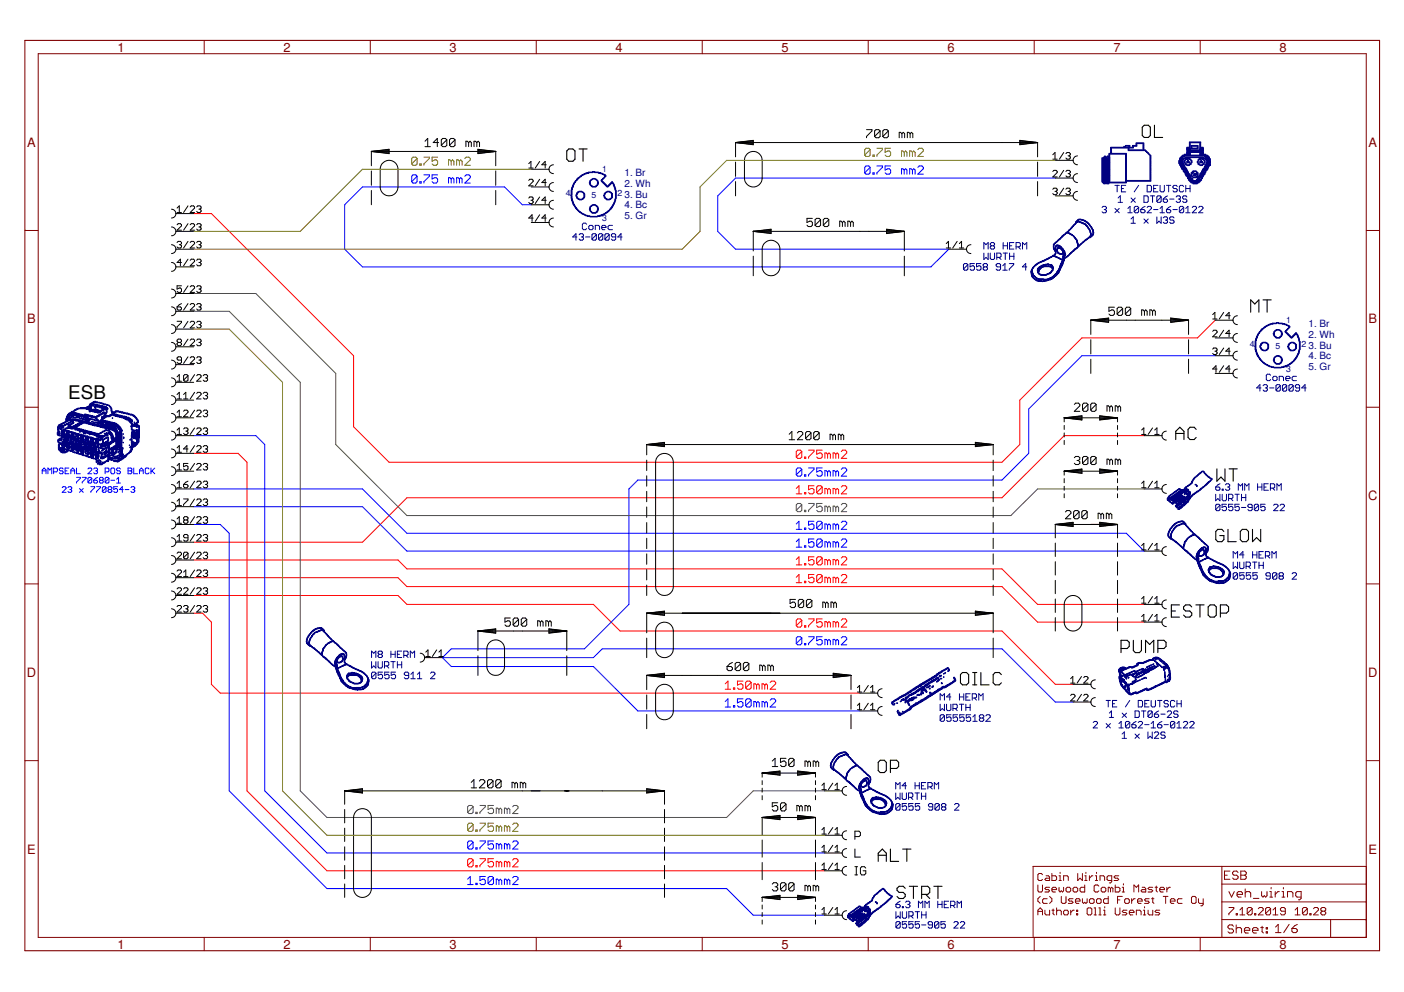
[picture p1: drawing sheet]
<svg xmlns="http://www.w3.org/2000/svg" width="297mm" height="210mm" viewBox="0 0 297 210" stroke-linecap="round" stroke-linejoin="round" font-family="sans-serif">
<defs><g id="words">
<text font-size="4" x="14.4" y="84.4">ESB</text>
<g font-size="2.7" fill="#800000">
<text x="24.9" y="10.9">1</text>
<text x="60" y="10.9">2</text>
<text x="95.1" y="10.9">3</text>
<text x="130.2" y="10.9">4</text>
<text x="165.4" y="10.9">5</text>
<text x="200.5" y="10.9">6</text>
<text x="235.6" y="10.9">7</text>
<text x="270.7" y="10.9">8</text>
<text x="5.8" y="31">A</text>
<text x="289.5" y="31">A</text>
<text x="5.8" y="68.4">B</text>
<text x="289.5" y="68.4">B</text>
<text x="5.7" y="105.8">C</text>
<text x="289.5" y="105.8">C</text>
<text x="5.7" y="143.2">D</text>
<text x="289.5" y="143.2">D</text>
<text x="5.8" y="180.6">E</text>
<text x="289.5" y="180.6">E</text>
<text x="24.9" y="200.7">1</text>
<text x="60" y="200.7">2</text>
<text x="95.1" y="200.7">3</text>
<text x="130.2" y="200.7">4</text>
<text x="165.4" y="200.7">5</text>
<text x="200.5" y="200.7">6</text>
<text x="235.6" y="200.7">7</text>
<text x="270.7" y="200.7">8</text>
</g>
<g font-size="2.1" fill="#000080">
<text x="132.1" y="37.3">1. Br</text>
<text x="132.1" y="39.5">2. Wh</text>
<text x="132.1" y="41.8">3. Bu</text>
<text x="132.1" y="44.1">4. Bc</text>
<text x="132.1" y="46.3">5. Gr</text>
<text x="276.8" y="69.2">1. Br</text>
<text x="276.8" y="71.5">2. Wh</text>
<text x="276.8" y="73.7">3. Bu</text>
<text x="276.8" y="76">4. Bc</text>
<text x="276.8" y="78.3">5. Gr</text>
</g>
<g font-size="1.8" fill="#000080">
<text x="119.7" y="41.4">4</text>
<text x="125.2" y="41.8">5</text>
<text x="127.4" y="36.4">1</text>
<text x="130.6" y="41.4">2</text>
<text x="127.4" y="46.7">3</text>
<text x="272.1" y="68.3">1</text>
<text x="264.4" y="73.4">4</text>
<text x="269.9" y="73.8">5</text>
<text x="275.3" y="73.4">2</text>
<text x="272.1" y="78.6">3</text>
</g>
</g></defs>
<g fill="none" stroke="#800000" stroke-width=".21">
<path d="M8.1 11.4h281v187h-281zM43.2 8.6v2.8M78.3 8.6v2.8M113.5 8.6v2.8M148.6 8.6v2.8M183.7 8.6v2.8M218.8 8.6v2.8M253.9 8.6v2.8M5.3 48.8h2.8M289.1 48.8h2.8M5.3 86.2h2.8M289.1 86.2h2.8"/>
<path d="M5.3 123.5h2.8M289.1 123.5h2.8M5.3 161h2.8M289.1 161h2.8M43.2 198.4v2.8M78.3 198.4v2.8M113.5 198.4v2.8M148.6 198.4v2.8M183.7 198.4v2.8M218.8 198.4v2.8M219.6 187.3v1.2l.2 .2h.5l.3-.2v-1.2M219.6 193.6v-1l.5-.5 .5 .5v1"/>
<path d="M219.6 192.8h1M220.1 189.7l-.5 .5v.5l.5 .5M220.6 185.1l-.3-.3h-.5l-.2 .3v1l.2 .2h.5l.3-.2M221.1 192.6v.7l.2 .3h.8v-1M221.3 185.3h.5l.3 .3v.7h-.8l-.2-.2 .2-.3h.8M221.6 190.2h-.8l-.2 .2v.5l.2 .3h.8M222.1 189.7l.4 .5v.5l-.4 .5M222.1 187.7h-.8l-.2 .3 .2 .2h.5l.3 .3-.3 .2h-.7M222.5 184.8v1.5h.8l.2-.2v-.5l-.2-.3h-.8M222.5 188.2h1v-.2l-.2-.3h-.5l-.3 .3v.5l.3 .2h.5M222.5 192.6h.6M222.8 192.3v1l.3 .3"/>
<path d="M223.5 192.1v1.5M223.5 192.8l.3-.2h.5l.2 .2v.8M224 186.3h.5M224 185.3h.3v1M224 187.7v.8l.3 .2 .2-.2 .3 .2 .2-.2v-.8M224.3 184.6v.2M224.5 189.7v1.2l.3 .3h.5l.2-.3v-1.2M225 186.3v-1h.8l.2 .3v.7M225.3 192.6h.5l.2 .2v.5l-.2 .3h-.5l-.3-.3v-.5zM225.5 188l.3-.3h.5l.2 .3v.5l-.2 .2h-.5l-.3-.2zM226.5 192.6v1M227 188l.3-.3h.5l.2 .3v.5l-.2 .2h-.5l-.3-.2z"/>
<path d="M227 190.2h-.7l-.3 .2 .3 .3h.5l.2 .2-.2 .3h-.8M227.3 192.6h-.3l-.5 .5M227.5 190.7h1v-.3l-.2-.2h-.5l-.3 .2v.5l.3 .3h.5M227.8 192.6h.2v.2h-.2zM227.8 193.3h.2v.3h-.2zM228 184.8v1.5l.5-.5 .5 .5v-1.5M229 190.2v.7l.3 .3 .2-.3 .2 .3 .3-.3v-.7M229.5 186.3h.5M229.5 185.3h.2v1M229.5 187.3v1.4h-.8l-.2-.2v-.5l.2-.3h.8M229.7 184.6v.2M230 192.3l.2-.2h.5l.3 .2v1l-.3 .3h-.5l-.2-.3z"/>
<path d="M230.5 185.3v1M230.7 190.2h.5l.3 .2v.5l-.3 .3h-.5l-.2-.3v-.5zM231.2 185.3h-.2l-.5 .5M231.5 193.6h.5M231.5 192.1h.2v1.5M231.7 186.3h.5M231.7 185.3h.3v1M232 184.6v.2M232.2 190.2h.5l.3 .2v.5l-.3 .3h-.5l-.2-.3v-.5zM232.5 192.1h.2v1.5M232.5 187.5l-.3-.2h-.5l-.2 .2v1l.2 .2h.5l.3-.2M232.5 193.6h.5"/>
<path d="M232.7 186.3v-1h.8l.2 .3v.7M233 188l.2-.3h.5l.3 .3v.5l-.3 .2h-.5l-.2-.2zM233.5 193.6h.5M233.5 192.6h.2v1M233.7 191.9v.2M234.5 189.7v1.5h-.8l-.2-.3v-.5l.2-.2h.8M234.9 188l-.2-.3h-.2v1M234.9 188v.7M234.9 188l.3-.3 .3 .3v.7M235.2 186.3h-.7l-.3-.2v-.5l.3-.3h.7v1.3l-.3 .2h-.2M235.9 187.3v1.4h.8l.2-.2v-.5l-.2-.3h-.8M235.9 192.1v1.2l.3 .3h.5l.2-.3v-1.2"/>
<path d="M236.4 190.4h.5M236.7 185.3h-.8l-.2 .3 .2 .2h.5l.3 .3-.3 .2h-.7M237.4 188.7h.5M237.4 187.7h.3v1M237.4 189.7h-1v1.5M237.7 187v.3M238.2 190.2h.5l.2 .2v.5l-.2 .3h-.5l-.3-.3v-.5zM238.4 192.6h-.7l-.3 .2 .3 .3h.5l.2 .2-.2 .3h-.8M238.9 193.1h1l-.2-.5h-.5l-.3 .2v.5l.3 .3h.5M239.4 190.2v1M239.9 188.7v-1.4l.5 .4 .5-.4v1.4M240.2 190.2h-.3l-.5 .5"/>
<path d="M240.4 193.6v-1h.8l.2 .2v.8M240.7 190.7h.9v-.3l-.2-.2h-.5l-.2 .2v.5l.2 .3h.5M241.6 187.7h.5l.3 .3v.7h-.8l-.2-.2 .2-.3h.8M241.9 193.6h.5M241.9 192.6h.2v1M242.1 191.9v.2M242.9 192.6v.7l.2 .3h.8v-1M243.1 190.2h-.7l-.3 .2 .3 .3h.5l.2 .2-.2 .3h-.8M243.6 190.2h.5M243.9 187.7h-.8l-.2 .3 .2 .2h.5l.3 .3-.3 .2h-.7M243.9 189.9v1l.2 .3M244.4 187.7h.5"/>
<path d="M244.6 187.5v1l.3 .2M245.4 188.2h1v-.2l-.3-.3h-.5l-.2 .3v.5l.2 .2h.5M245.4 192.6h-.8l-.2 .2 .2 .3h.5l.3 .2-.3 .3h-.7M246.1 189.7h1M246.6 189.7v1.5M246.9 187.7v1M247.6 187.7h-.2l-.5 .5M247.6 190.7h1v-.3l-.3-.2h-.5l-.2 .2v.5l.2 .3h.5M250.1 190.2h-.8l-.2 .2v.5l.2 .3h.8M252.3 189.7h.5l.2 .2v1l-.2 .3h-.5l-.2-.3v-1zM253.6 190.2v.7l.2 .3h.8M253.9 198.4v2.8"/>
<path d="M254.6 190.2v1.2l-.3 .3h-.3M258.5 194.6h30.6M258.5 183.3v15.1M258.5 190.8h30.6M258.5 187.1h30.6M259.1 185.2h.5M260 188.7l.6 1.1 .5-1.1M260 192h1v.3l-1 1v.3M260.2 184.3h-1.1v1.8h1.1M261 196l-.3-.3h-.6l-.3 .3v.3l.3 .3h.6l.3 .2v.3l-.3 .3h-.6l-.3-.3M261.5 193.3h.3v.3h-.3zM261.5 195.7v1.7"/>
<path d="M261.5 196.6l.3-.3h.6l.3 .3v.8M261.7 189.3h1.2v-.3l-.3-.3h-.6l-.3 .3v.5l.3 .3h.6M261.9 184.6l-.3-.3h-.5l-.3 .3v.3l.3 .3h.5l.3 .3v.3l-.3 .3h-.5l-.3-.3M262.3 193.6h1.1M262.3 192.6l.5-.6v1.6M262.5 184.3h.9l.3 .3v.3l-.3 .3 .3 .3v.3l-.3 .3h-.9zM262.5 185.2h.9M263.3 196.8h1.1v-.2l-.3-.3h-.6l-.2 .3v.5l.2 .3h.6M263.4 189l.3-.3h.6l.3 .3v.8M263.4 188.1v1.7M264.9 192.3v1l-.3 .3h-.5l-.2-.3M264.9 192.3l-.3-.3h-.5l-.2 .3v1"/>
<path d="M264.9 192.3l-1 1M265 196.8h1.1v-.2l-.2-.3h-.6l-.3 .3v.5l.3 .3h.6M265.2 190.1h1.1M265.4 193.3h.3v.3h-.3zM266.2 192.3l.3-.3h.5l.3 .3v.3l-1.1 1h1.1M266.7 196.3h.6M266.9 188.7v.8l.3 .3 .3-.3 .3 .3 .3-.3v-.8M267 196v1.1l.3 .3M267.9 196.3h.3v.3h-.3zM267.9 197.1h.3v.3h-.3zM268.6 189.8h.6M268.6 188.7h.3v1.1"/>
<path d="M268.8 192.3v1l-.3 .3h-.5l-.2-.3M268.8 192.3l-.3-.3h-.5l-.2 .3v1M268.8 192.3l-1 1M268.9 187.8v.3M269.3 193.6h1.1M269.3 192.6l.6-.6v1.6M269.8 188.7v1.1M269.9 196.2l.5-.6v1.7M269.9 197.3h1.1M270.7 188.7h-.3l-.6 .6M271.2 189.8h.6M271.2 188.7h.3v1.1"/>
<path d="M271.5 187.8v.3M271.9 192.8h-.8l-.2-.2v-.3l.2-.3h.6l.2 .3v1l-.2 .3h-.6l-.2-.3M272.4 189.8v-1.1h.9l.2 .3v.8M272.7 195.6l-1.1 1.7M273.3 196.5h.9l.3 .3v.2l-.3 .3h-.6l-.3-.3zM274 193.6h1M274 192.6l.5-.6v1.6M274.5 195.6l-.6 .3-.6 .6M275.3 189.8h-.9l-.3-.3v-.5l.3-.3h.9v1.4l-.3 .3h-.3M276.6 192.3v1l-.3 .3h-.5l-.3-.3M276.6 192.3l-.3-.3h-.5l-.3 .3v1M276.6 192.3l-1.1 1"/>
<path d="M277.1 193.3h.3v.3h-.3zM277.9 192.3l.3-.3h.5l.2 .3v.3l-1 1h1M279.7 192.8l-.3 .3v.2l.3 .3h.5l.3-.3v-.2l-.3-.3M279.7 192.8l-.3-.2v-.3l.3-.3h.5l.3 .3v.3l-.3 .2M279.7 192.8h.5M281.5 194.6v3.8M289.1 183.3h-70.5v15.1"/>
</g>
<path d="M5.3 8.6h286.6v192.6h-286.6z" fill="none" stroke="#800000" stroke-width=".23"/>
<g fill="none" stroke="#f00" stroke-width=".21">
<path d="M41 45.2h3.7l30.1 30.1v15l7.5 7.5h129.7l3.8-3.7v-9.4l13.1-13.2h24.4l3.8-3.7M41 95.9h9.4l1.9 1.9v69.5l16.9 17h105.2M169.6 95.5l-.3-.3h-.5l-.3 .3v1.2M169.6 95.5v1.2l-.3 .3h-.5l-.3-.3M169.6 95.5l-1.1 1.2M170.2 96.7h.3v.3h-.3zM171.1 95.2h1.1v.3l-1.1 1.2v.3M173.9 95.2h-1.1v.9l.6-.3h.3l.2 .3v.6l-.2 .3h-.6l-.3-.3M175.1 96.1l-.3-.3h-.3v1.2M175.1 96.1v.9M175.1 96.1l.3-.3 .3 .3v.9M176.8 96.1l-.2-.3h-.3v1.2"/>
<path d="M176.8 96.1v.9M176.8 96.1l.3-.3 .3 .3v.9M178 95.5l.3-.3h.6l.2 .3v.3l-1.1 1.2h1.1M242.1 92.2h-17l-13.1 13.1h-125.9l-9.4 9.4h-35.7M41 118.5h43.2l1.9 1.9h125.9l7.5 7.5h22.6M168.5 103.4l.5-.6v1.7M168.5 118.4l.5-.6v1.7M168.5 119.5h1.1M168.5 104.5h1.1M170.2 104.2h.3v.3h-.3zM170.2 119.3h.3v.2h-.3zM172.2 102.8h-1.1v.8l.5-.2h.3l.3 .2v.6l-.3 .3h-.6l-.2-.3"/>
<path d="M172.2 117.8h-1.1v.9l.5-.3h.3l.3 .3v.6l-.3 .2h-.6l-.2-.2M173.9 103.1l-.2-.3h-.6l-.3 .3v1.1M173.9 118.1l-.2-.3h-.6l-.3 .3v1.2M173.9 103.1v1.1l-.2 .3h-.6l-.3-.3M173.9 118.1v1.2l-.2 .2h-.6l-.3-.2M173.9 118.1l-1.1 1.2M173.9 103.1l-1.1 1.1M175.1 103.6l-.3-.2h-.3v1.1M175.1 118.7l-.3-.3h-.3v1.1M175.1 103.6v.9M175.1 118.7v.8M175.1 103.6l.3-.2 .3 .2v.9"/>
<path d="M175.1 118.7l.3-.3 .3 .3v.8M176.8 103.6l-.2-.2h-.3v1.1M176.8 118.7l-.2-.3h-.3v1.1M176.8 103.6v.9M176.8 118.7v.8M176.8 103.6l.3-.2 .3 .2v.9M176.8 118.7l.3-.3 .3 .3v.8M178 103.1l.3-.3h.6l.2 .3v.3l-1.1 1.1h1.1M178 118.1l.3-.3h.6l.2 .3v.3l-1.1 1.1h1.1M41 126h43.2l1.9 1.9h39.4l5.7 5.6h80.8l11.3 11.3h3.7M41 122.2h43.2l1.9 1.9h125.9l7.5 7.5h22.6M41 129.8h1.9l1.8 1.8v13.2l1.9 1.9h135.3"/>
<path d="M168.5 122.2l.5-.6v1.7M168.5 123.3h1.1M169.6 131.3l-.3-.3h-.5l-.3 .3v1.1M169.6 131.3v1.1l-.3 .3h-.5l-.3-.3M169.6 131.3l-1.1 1.1M170.2 123h.3v.3h-.3zM170.2 132.4h.3v.3h-.3zM171.1 131h1.1v.3l-1.1 1.1v.3M172.2 121.6h-1.1v.8l.5-.2h.3l.3 .2v.6l-.3 .3h-.6l-.2-.3M173.9 121.9v1.1l-.2 .3h-.6l-.3-.3M173.9 121.9l-.2-.3h-.6l-.3 .3v1.1M173.9 131h-1.1v.8l.9-.3 .2 .3v.6l-.2 .3h-.6l-.3-.3"/>
<path d="M173.9 121.9l-1.1 1.1M175.1 122.4l-.3-.2h-.3v1.1M175.1 131.8l-.3-.3h-.3v1.2M175.1 122.4v.9M175.1 131.8v.9M175.1 122.4l.3-.2 .3 .2v.9M175.1 131.8l.3-.3 .3 .3v.9M176.8 122.4l-.2-.2h-.3v1.1M176.8 131.8l-.2-.3h-.3v1.2M176.8 122.4v.9M176.8 131.8v.9M176.8 122.4l.3-.2 .3 .2v.9"/>
<path d="M176.8 131.8l.3-.3 .3 .3v.9M178 121.9l.3-.3h.6l.2 .3v.3l-1.1 1.1h1.1M178 131.3l.3-.3h.6l.2 .3v.2l-1.1 1.2h1.1M153.4 144.7l.6-.6v1.7M153.4 145.8h1.2M155.2 145.6h.2v.2h-.2zM157.2 144.1h-1.2v.9l.9-.3 .3 .3v.6l-.3 .2h-.6l-.3-.2M158.9 144.4v1.2l-.3 .2h-.5l-.3-.2M158.9 144.4l-.3-.3h-.5l-.3 .3v1.2M158.9 144.4l-1.1 1.2M160.1 145l-.3-.3h-.3v1.1M160.1 145v.8"/>
<path d="M160.1 145l.3-.3 .2 .3v.8M161.8 145l-.3-.3h-.3v1.1M161.8 145v.8M161.8 145l.3-.3 .3 .3v.8M162.9 144.4l.3-.3h.6l.3 .3v.3l-1.2 1.1h1.2M100.1 182l-.3-.3h-.6l-.3 .3v1.1M100.1 182v1.1l-.3 .3h-.6l-.3-.3M100.1 182l-1.2 1.1M100.7 183.1h.2v.3h-.2zM101.5 181.7h1.2v.3l-1.2 1.1v.3M104.4 181.7h-1.1v.9l.8-.3 .3 .3v.5l-.3 .3h-.6l-.2-.3M105.6 182.6l-.3-.3h-.3v1.1"/>
<path d="M105.6 182.6v.8M105.6 182.6l.3-.3 .3 .3v.8M107.3 182.6l-.3-.3h-.3v1.1M107.3 182.6v.8M107.3 182.6l.3-.3 .3 .3v.8M108.5 182l.2-.3h.6l.3 .3v.3l-1.1 1.1h1.1"/>
</g>
<g fill="none" stroke="#00f" stroke-width=".21">
<path d="M88.2 37.3l-.2-.3h-.6l-.3 .3v1.1M88.2 37.3v1.1l-.2 .3h-.6l-.3-.3M88.2 37.3l-1.1 1.1M88.8 38.4h.3v.3h-.3zM89.7 37h1.1v.3l-1.1 1.1v.3M92.6 37h-1.2v.9l.9-.3 .3 .3v.5l-.3 .3h-.6l-.3-.3M95.5 37.9l-.3-.3h-.3v1.1M95.5 37.9v.8M95.5 37.9l.2-.3 .3 .3v.8M97.2 37.9l-.3-.3h-.3v1.1M97.2 37.9v.8M97.2 37.9l.3-.3 .3 .3v.8"/>
<path d="M98.3 37.3l.3-.3h.6l.3 .3v.3l-1.2 1.1h1.2M184.1 35.4l-.3-.3h-.6l-.3 .3v1.2M184.1 35.4v1.2l-.3 .3h-.6l-.3-.3M184.1 35.4l-1.2 1.2M184.7 36.6h.3v.3h-.3zM185.5 35.1h1.2v.3l-1.2 1.2v.3M188.4 35.1h-1.1v.9l.5-.3h.3l.3 .3v.6l-.3 .3h-.5l-.3-.3M191.3 36l-.3-.3h-.3v1.2M191.3 36v.9M191.3 36l.3-.3 .3 .3v.9M193 36l-.3-.3h-.3v1.2M193 36v.9"/>
<path d="M193 36l.3-.3 .3 .3v.9M194.2 35.4l.3-.3h.6l.2 .3v.3l-1.1 1.2h1.1M223.3 37.7h-67.7l-3.8 3.7v7.6l3.8 3.7h45.1l-3.7 3.8h-120.3l-3.8-3.8v-9.4l3.8-3.7h30l3.8 3.7h1.9M257.1 75.3h-28.2l-11.3 11.3v9.3l-5.6 5.7h-77.1l-1.8 1.9v24.4l-9.4 9.4h-28.2l-1.9 1.8M8.9 99.6h.8M11.3 99.8h.7l.1-.2v-.4l-.1-.2h-.7v1.2M13.4 99.2l-.2-.2h-.4l-.2 .2 .2 .4h.4l.2 .2-.2 .4h-.4l-.2-.2M13.8 99.6h.4M14.6 99h-.8v1.2h.8M15 99.6h.8M16.2 99v1.2h.8M18.6 99.2l.2-.2h.4l.2 .2v.2l-.8 .8h.8"/>
<path d="M19.8 99.2l.2-.2h.4l.2 .2-.2 .4M20.2 99.6h.2M20.4 99.6l.2 .2-.2 .4h-.4l-.2-.2M22.2 99.8h.7l.2-.2v-.4l-.2-.2h-.7v1.2M23.5 99.2l.2-.2h.4l.2 .2v.8l-.2 .2h-.4l-.2-.2zM25.5 99.2l-.2-.2h-.4l-.2 .4 .2 .2h.4l.2 .4-.2 .2h-.4l-.2-.2M27.1 99h.6l.2 .2-.2 .4 .2 .4-.2 .2h-.6zM27.1 99.6h.6M28.3 99v1.2h.8M29.5 99.6h.8M31.5 99.2l-.2-.2h-.4l-.2 .2v.8l.2 .2h.4l.2-.2M31.9 99v1.2"/>
<path d="M32.1 99.6l.6 .6M32.7 99l-.8 .8M41 92.2h13.1l1.9 1.9v73.2l13.2 13.2h105.2M169.6 99.3l-.3-.3h-.5l-.3 .3v1.2M169.6 99.3v1.2l-.3 .3h-.5l-.3-.3M169.6 99.3l-1.1 1.2M171.1 99h1.1v.3l-1.1 1.2v.3M173.9 99h-1.1v.9l.9-.3 .2 .3v.6l-.2 .3h-.6l-.3-.3M175.1 99.9l-.3-.3h-.3v1.2M175.1 99.9v.9M175.1 99.9l.3-.3 .3 .3v.9M176.8 99.9l-.2-.3h-.3v1.2"/>
<path d="M176.8 99.9v.9M176.8 99.9l.3-.3 .3 .3v.9M178 99.3l.3-.3h.6l.2 .3v.3l-1.1 1.2h1.1M8.9 100.2v-.8l.4-.4 .4 .4v.8M10.1 100.2v-1.2l.4 .4 .4-.4v1.2M13.2 103.2l.2-.2h.4l.2 .2v.2l-.8 .8h.8M14.4 103.2l.2-.2h.4l.2 .2-.2 .4M14.8 103.6h.2M15 100.2v-.8l.4-.4 .4 .4v.8M15 103.6l.2 .2-.2 .4h-.4l-.2-.2M16.2 101h.8v.2l-.8 .8v.2M16.8 103.4l.8 .8"/>
<path d="M17.4 101h.8v.2l-.8 .8v.2M17.6 103.4l-.8 .8M19.2 103h.8v.2l-.8 .8v.2M19.4 101.2v.8l-.2 .2h-.4l-.2-.2M19.4 101.2l-.2-.2h-.4l-.2 .2v.8M19.4 101.2l-.8 .8M19.8 101.6h.6l.2 .4-.2 .2h-.4l-.2-.2zM20.4 103h.8v.2l-.8 .8v.2M20.6 101l-.8 .6M21.2 101.6h.4M21.2 101.6l-.2-.2 .2-.4h.4l.2 .2-.2 .4M21.2 101.6l-.2 .2 .2 .4h.4l.2-.2-.2-.4"/>
<path d="M22.4 103.2v.8l-.2 .2h-.4l-.1-.2M22.4 103.2l-.2-.2h-.4l-.1 .2v.8M22.4 103.2l-.7 .8M23.1 101.2v.8l-.2 .2h-.4l-.3-.2M23.1 103.6l-.2-.2 .2-.4h.4l.2 .2-.2 .4M23.1 101.2l-.2-.2h-.4l-.3 .2v.8M23.1 101.2l-.9 .8M23.1 103.6l-.2 .2 .2 .4h.4l.2-.2-.2-.4M23.1 103.6h.4M23.5 101.6h.8M24.7 102.2h.8M24.7 101.4l.4-.4v1.2"/>
<path d="M24.9 103h-.8v.6l.4-.2 .4 .2v.4l-.2 .2h-.4l-.2-.2M26.1 103.6h-.8l.6-.6v1.2M26.5 103.6h.8M27.7 103.2l.2-.2h.4l.2 .2-.2 .4M28.1 103.6h.2M28.3 103.6l.2 .2-.2 .4h-.4l-.2-.2M29.5 100.2v-.8l.4-.4 .4 .4v.8M41 111h5.6l1.9 1.8v54.5l20.7 20.7h84.5l5.7 5.7h15M41 103.5h35.7l9.4 9.3h152.2l3.8 3.8h-156l-9.4-9.4h-35.7M168.5 114.6l.5-.6v1.8M168.5 110.9l.5-.6v1.7M168.5 115.8h1.1"/>
<path d="M168.5 112h1.1M170.2 115.5h.3v.3h-.3zM170.2 100.5h.3v.3h-.3zM170.2 111.7h.3v.3h-.3zM172.2 114h-1.1v.9l.8-.3 .3 .3v.6l-.3 .3h-.6l-.2-.3M172.2 110.3h-1.1v.8l.5-.2h.3l.3 .2v.6l-.3 .3h-.6l-.2-.3M173.9 114.3v1.2l-.2 .3h-.6l-.3-.3M173.9 114.3l-.2-.3h-.6l-.3 .3v1.2M173.9 110.6l-.2-.3h-.6l-.3 .3v1.1M173.9 110.6v1.1l-.2 .3h-.6l-.3-.3M173.9 114.3l-1.1 1.2M173.9 110.6l-1.1 1.1"/>
<path d="M175.1 114.9l-.3-.3h-.3v1.2M175.1 111.1l-.3-.2h-.3v1.1M175.1 111.1v.9M175.1 114.9v.9M175.1 114.9l.3-.3 .3 .3v.9M175.1 111.1l.3-.2 .3 .2v.9M176.8 114.9l-.2-.3h-.3v1.2M176.8 111.1l-.2-.2h-.3v1.1M176.8 111.1v.9M176.8 114.9v.9M176.8 114.9l.3-.3 .3 .3v.9M176.8 111.1l.3-.2 .3 .2v.9"/>
<path d="M178 114.3l.3-.3h.6l.2 .3v.3l-1.1 1.2h1.1M178 110.6l.3-.3h.6l.2 .3v.3l-1.1 1.1h1.1M93.6 139.1h31.9l1.9-1.8h84.6l11.3 11.2h3.7M93.6 139.1l1.9 1.9h30l9.4 9.4h47M169.6 135l-.3-.3h-.5l-.3 .3v1.2M169.6 135v1.2l-.3 .2h-.5l-.3-.2M169.6 135l-1.1 1.2M170.2 136.2h.3v.2h-.3zM171.1 134.7h1.1v.3l-1.1 1.2v.2M173.9 134.7h-1.1v.9l.6-.3h.3l.2 .3v.6l-.2 .2h-.6l-.3-.2M175.1 135.6l-.3-.3h-.3v1.1M175.1 135.6v.8"/>
<path d="M175.1 135.6l.3-.3 .3 .3v.8M176.8 135.6l-.2-.3h-.3v1.1M176.8 135.6v.8M176.8 135.6l.3-.3 .3 .3v.8M178 135l.3-.3h.6l.2 .3v.3l-1.1 1.1h1.1M153.4 148.4l.6-.5v1.7M153.4 149.6h1.2M155.2 149.3h.2v.3h-.2zM157.2 147.9h-1.2v.8l.9-.3 .3 .3v.6l-.3 .3h-.6l-.3-.3M158.9 148.2v1.1l-.3 .3h-.5l-.3-.3M158.9 148.2l-.3-.3h-.5l-.3 .3v1.1M158.9 148.2l-1.1 1.1"/>
<path d="M160.1 148.7l-.3-.3h-.3v1.2M160.1 148.7v.9M160.1 148.7l.3-.3 .2 .3v.9M161.8 148.7l-.3-.3h-.3v1.2M161.8 148.7v.9M161.8 148.7l.3-.3 .3 .3v.9M162.9 148.2l.3-.3h.6l.3 .3v.2l-1.2 1.2h1.2M100.1 178.2l-.3-.3h-.6l-.3 .3v1.2M100.1 178.2v1.2l-.3 .3h-.6l-.3-.3M100.1 178.2l-1.2 1.2M100.7 179.4h.2v.3h-.2zM101.5 177.9h1.2v.3l-1.2 1.2v.3"/>
<path d="M104.4 177.9h-1.1v.9l.8-.3 .3 .3v.6l-.3 .3h-.6l-.2-.3M105.6 178.8l-.3-.3h-.3v1.2M105.6 178.8v.9M105.6 178.8l.3-.3 .3 .3v.9M107.3 178.8l-.3-.3h-.3v1.2M107.3 178.8v.9M107.3 178.8l.3-.3 .3 .3v.9M108.5 178.2l.2-.3h.6l.3 .3v.3l-1.1 1.2h1.1M98.9 186l.6-.5v1.7M98.9 187.2h1.2M100.7 186.9h.2v.3h-.2zM102.7 185.5h-1.2v.8l.6-.3h.3l.3 .3v.6l-.3 .3h-.6l-.3-.3"/>
<path d="M104.4 185.7l-.3-.2h-.6l-.2 .2v1.2M104.4 185.7v1.2l-.3 .3h-.6l-.2-.3M104.4 185.7l-1.1 1.2M105.6 186.3l-.3-.3h-.3v1.2M105.6 186.3v.9M105.6 186.3l.3-.3 .3 .3v.9M107.3 186.3l-.3-.3h-.3v1.2M107.3 186.3v.9M107.3 186.3l.3-.3 .3 .3v.9M108.5 185.7l.2-.2h.6l.3 .2v.3l-1.1 1.2h1.1"/>
</g>
<g fill="none" stroke="#505050" stroke-width=".21">
<path d="M41 65.9h7.5l15 15v86.4l5.7 5.7h84.5l5.7-5.7h15M41 62.1h13.1l16.9 16.9v15.1l15.1 15h127.8l5.6-5.6h22.6M169.6 106.8l-.3-.3h-.5l-.3 .3v1.2M169.6 106.8v1.2l-.3 .3h-.5l-.3-.3M169.6 106.8l-1.1 1.2M170.2 108h.3v.3h-.3zM171.1 106.5h1.1v.3l-1.1 1.2v.3M173.9 106.5h-1.1v.9l.9-.3 .2 .3v.6l-.2 .3h-.6l-.3-.3M175.1 107.4l-.3-.3h-.3v1.2M175.1 107.4v.9M175.1 107.4l.3-.3 .3 .3v.9M176.8 107.4l-.2-.3h-.3v1.2"/>
<path d="M176.8 107.4v.9M176.8 107.4l.3-.3 .3 .3v.9M178 106.8l.3-.3h.6l.2 .3v.3l-1.1 1.2h1.1M100.1 170.7l-.3-.3h-.6l-.3 .3v1.2M100.1 170.7v1.2l-.3 .2h-.6l-.3-.2M100.1 170.7l-1.2 1.2M100.7 171.9h.2v.2h-.2zM101.5 170.4h1.2v.3l-1.2 1.2v.2M104.4 170.4h-1.1v.9l.8-.3 .3 .3v.6l-.3 .2h-.6l-.2-.2M105.6 171.3l-.3-.3h-.3v1.1M105.6 171.3v.8M105.6 171.3l.3-.3 .3 .3v.8"/>
<path d="M107.3 171.3l-.3-.3h-.3v1.1M107.3 171.3v.8M107.3 171.3l.3-.3 .3 .3v.8M108.5 170.7l.2-.3h.6l.3 .3v.3l-1.1 1.1h1.1"/>
</g>
<g fill="none" stroke="#000" stroke-width=".21">
<path d="M78.6 32v3.1M78.6 36.2v3M78.6 32h26.3M78.6 32l3.7-.4v.9zM78.6 32l3.7 .2M78.6 32l3.7 .4M81.1 34.4a1.87 1.87 0 0 1 2-.3 1.87 1.87 0 0 1 1.1 1.7v3.8a1.88 1.88 0 0 1-1.9 1.8 1.88 1.88 0 0 1-1.9-1.8v-3.8a1.82 1.82 0 0 1 .7-1.4zM82.3 31.9l-3.7 .1M82.3 31.7l-3.7 .3M89.9 29.9l.6-.6v1.7M89.9 31h1.2M92.8 30.2h-1.1l.8-.9v1.7"/>
<path d="M94.5 29.6v1.1l-.3 .3h-.5l-.3-.3M94.5 29.6l-.3-.3h-.5l-.3 .3v1.1M94.5 29.6l-1.1 1.1M96.3 29.6v1.1l-.3 .3h-.6l-.3-.3M96.3 29.6l-.3-.3h-.6l-.3 .3v1.1M96.3 29.6l-1.2 1.1M99.1 30.2l-.3-.3h-.2v1.1M99.1 30.2v.8M99.1 30.2l.3-.3 .3 .3v.8M100.9 30.2l-.3-.3h-.3v1.1M100.9 30.2v.8M100.9 30.2l.3-.3 .3 .3v.8"/>
<path d="M101.1 31.6l3.8 .4-3.8 .5zM101.1 31.9l3.8 .1M101.1 31.7l3.8 .3M104.9 32v3.1M104.9 36.2v3M104.9 32l-3.8 .2M104.9 32l-3.8 .4M111.9 38.2l.2-.3h.5l.2 .3v.2l-.9 .9h.9M111.9 34.6l.4-.4v1.4M111.9 35.6h.9M112.4 35.8h3.7M112.4 39.6h3.7"/>
<path d="M114.2 34.2l-1 1.4M114.2 37.9l-1 1.4M115.6 34.9h-1l.7-.7v1.4M115.6 38.6h-1l.7-.7v1.4M116.1 35.8l.3 .7 .7 .2M116.1 39.6l.3 .6 .7 .3M117.1 34.9l-.7 .2-.3 .7M117.1 38.6l-.7 .3-.3 .7M155.6 30.2h63.9M155.6 30.2l3.8-.5v.9zM155.6 30.2l3.8 .2M155.6 30.2l3.8 .3"/>
<path d="M155.6 30.2v3M155.6 34.3v3M155.6 38.4v3M158.1 32.5a1.87 1.87 0 0 1 2-.3 1.87 1.87 0 0 1 1.1 1.7v3.8a1.87 1.87 0 0 1-1.8 1.9 1.87 1.87 0 0 1-1.9-1.9v-3.8a1.79 1.79 0 0 1 .6-1.4zM159.4 30l-3.8 .2M159.4 29.8l-3.8 .4M183.3 27.4h1.2v.3l-1.2 1.2v.2M186.2 27.7l-.3-.3h-.6l-.3 .3v1.2M186.2 27.7v1.2l-.3 .2h-.6l-.3-.2M186.2 27.7l-1.2 1.2M187.9 27.7l-.3-.3h-.5l-.3 .3v1.2M187.9 27.7v1.2l-.3 .2h-.5l-.3-.2"/>
<path d="M187.9 27.7l-1.1 1.2M190.8 28.3l-.3-.3h-.3v1.1M190.8 28.3v.8M190.8 28.3l.3-.3 .3 .3v.8M192.6 28.3l-.3-.3h-.3v1.1M192.6 28.3v.8M192.6 28.3l.2-.3 .3 .3v.8M215.8 29.7l3.7 .5-3.7 .4zM215.8 30l3.7 .2M215.8 29.8l3.7 .4M219.5 30.2l-3.7 .2M219.5 30.2l-3.7 .3"/>
<path d="M219.5 30.2v3M219.5 34.3v3M219.5 38.4v3M222.7 32.7l.5-.4v1.4M222.7 33.7h1M222.7 36.3l.3-.3h.4l.3 .3v.2l-1 .9h1M223.3 33.9h3.7M223.3 37.7h3.7M225 32.3l-.9 1.4M225 36l-.9 1.4M225 39.8l-.9 1.4M225.5 32.5l.2-.2h.5l.2 .2-.2 .5"/>
<path d="M225.5 36.3l.2-.3h.5l.2 .3-.2 .4M226 33h.2M226 36.7h.2M226.2 33l.2 .2-.2 .5h-.5l-.2-.3M226.2 36.7l.2 .3-.2 .4h-.5l-.2-.2M227 33.9l.3 .7 .7 .3M227 37.7l.3 .7 .7 .2M228 33l-.7 .3-.3 .6M228 36.7l-.7 .3-.3 .7M36.3 44.3l.6 .2 .3 .7M36.3 48l.6 .3 .3 .7M36.3 51.8l.6 .2 .3 .7"/>
<path d="M36.3 55.5l.6 .3 .3 .7M37.2 45.2l-.3 .7-.6 .2M37.2 49l-.3 .6-.6 .3M37.2 52.7l-.3 .7-.6 .3M37.2 56.5l-.3 .6-.6 .3M37.2 49h3.8M37.2 45.2h3.8M37.2 52.7h3.8M37.2 56.5h3.8M37.5 44l.4-.4v1.4M37.5 45h.9M37.5 47.6l.2-.3h.5l.2 .3v.2l-.9 .9h.9"/>
<path d="M37.5 51.3l.2-.2h.5l.2 .2-.2 .5M37.9 51.8h.3M38.2 51.8l.2 .2-.2 .5h-.5l-.2-.3M38.4 55.5h-.9l.7-.7v1.4M39.8 43.6l-1 1.4M39.8 47.3l-1 1.4M39.8 51.1l-1 1.4M39.8 54.8l-1 1.4M40.2 43.8l.3-.2h.4l.3 .2v.2l-1 1h1M40.2 47.6l.3-.3h.4l.3 .3v.2l-1 .9h1M40.2 51.3l.3-.2h.4l.3 .2v.2l-1 1h1M40.2 55.1l.3-.3h.4l.3 .3v.2l-1 .9h1"/>
<path d="M41.6 43.8l.2-.2h.5l.2 .2-.2 .5M41.6 47.6l.2-.3h.5l.2 .3-.2 .4M41.6 51.3l.2-.2h.5l.2 .2-.2 .5M41.6 55.1l.2-.3h.5l.2 .3-.2 .4M42.1 44.3h.2M42.1 48h.2M42.1 51.8h.2M42.1 55.5h.2M42.3 44.3l.2 .2-.2 .5h-.5l-.2-.3M42.3 48l.2 .3-.2 .4h-.5l-.2-.2M42.3 51.8l.2 .2-.2 .5h-.5l-.2-.3M42.3 55.5l.2 .3-.2 .4h-.5l-.2-.2"/>
<path d="M78.6 40.3v3M104.9 40.3v3M111.9 41.9l.2-.2h.5l.2 .2-.2 .5M112.3 42.4h.3M112.4 43.3h3.7M112.4 47.1h3.7M112.6 42.4l.2 .2-.2 .5h-.5l-.2-.3M112.8 46.1h-.9l.7-.7v1.4M114.2 41.7l-1 1.4M114.2 45.4l-1 1.4M115.6 42.4h-1l.7-.7v1.4M115.6 46.1h-1l.7-.7v1.4"/>
<path d="M116.1 43.3l.3 .7 .7 .3M116.1 47.1l.3 .7 .7 .2M117.1 42.4l-.7 .3-.3 .6M117.1 46.1l-.7 .3-.3 .7M159.4 49v4.1M159.4 54.2v4.2M159.4 49h31.9M159.4 49l3.7-.5v.9zM159.4 49l3.7 .1M159.4 49l3.7 .3M161.9 51.3a1.87 1.87 0 0 1 2-.3 1.87 1.87 0 0 1 1.1 1.7v3.8a1.88 1.88 0 0 1-1.9 1.8 1.88 1.88 0 0 1-1.9-1.8v-3.8a1.82 1.82 0 0 1 .7-1.4zM163.1 48.8l-3.7 .2"/>
<path d="M163.1 48.6l-3.7 .4M171.9 46.2h-1.2v.9l.6-.3h.3l.3 .3v.5l-.3 .3h-.6l-.3-.3M173.6 46.5l-.3-.3h-.6l-.3 .3v1.1M173.6 46.5v1.1l-.3 .3h-.6l-.3-.3M173.6 46.5l-1.2 1.1M175.3 46.5l-.3-.3h-.5l-.3 .3v1.1M175.3 46.5v1.1l-.3 .3h-.5l-.3-.3M175.3 46.5l-1.1 1.1M178.2 47.1l-.3-.3h-.2v1.1M178.2 47.1v.8M178.2 47.1l.3-.3 .3 .3v.8M180 47.1l-.3-.3h-.3v1.1"/>
<path d="M180 47.1v.8M180 47.1l.2-.3 .3 .3v.8M187.6 48.5l3.7 .5-3.7 .4zM187.6 48.8l3.7 .2M187.6 48.6l3.7 .4M191.3 49l-3.7 .1M191.3 49l-3.7 .3M191.3 49v4.1M191.3 54.2v4.2M200.2 52.5h.9M200.2 51.5l.5-.4v1.4M200.7 52.7h3.8"/>
<path d="M202.5 51.1l-.9 1.4M203 52.5h.9M203 51.5l.4-.4v1.4M204.5 52.7l.2 .7 .7 .3M205.4 51.8l-.7 .2-.2 .7M222.7 40l.3-.2h.4l.3 .2-.3 .5M223.2 40.5h.2M223.3 41.4h3.7M223.4 40.5l.3 .2-.3 .5h-.4l-.3-.2M225.5 40l.2-.2h.5l.2 .2-.2 .5M226 40.5h.2M226.2 40.5l.2 .2-.2 .5h-.5l-.2-.2"/>
<path d="M227 41.4l.3 .7 .7 .3M228 40.5l-.7 .3-.3 .6M36.3 61.2l.6 .2 .3 .7M36.3 64.9l.6 .3 .3 .7M36.3 68.7l.6 .3 .3 .6M36.3 72.5l.6 .2 .3 .7M36.3 76.2l.6 .3 .3 .7M36.3 80l.6 .2 .3 .7M37.2 62.1l-.3 .7-.6 .3M37.2 65.9l-.3 .6-.6 .3M37.2 69.6l-.3 .7-.6 .3M37.2 73.4l-.3 .6-.6 .3"/>
<path d="M37.2 77.2l-.3 .6-.6 .3M37.2 62.1h3.8M37.2 65.9h3.8M37.2 69.6h3.8M37.2 73.4h3.8M37.2 77.2h3.8M37.5 79.7l.4-.4v1.4M37.5 64.9h.7l.2 .5-.2 .2h-.5l-.2-.2zM37.5 68h.9v.2l-.9 1v.2M37.7 72.5l-.2-.3 .2-.4h.5l.2 .2-.2 .5M37.7 72.5l-.2 .2 .2 .5h.5l.2-.3-.2-.4M37.7 72.5h.5"/>
<path d="M38.4 60.5h-.9v.7l.7-.3 .2 .3v.4l-.2 .3h-.5l-.2-.3M38.4 76.2h-.7l-.2-.2 .2-.5h.5l.2 .2v1l-.2 .2h-.5l-.2-.2M38.4 64.2l-.9 .7M39.8 60.5l-1 1.4M39.8 64.2l-1 1.4M39.8 68l-1 1.4M39.8 71.8l-1 1.4M39.8 75.5l-1 1.4M39.8 79.5l-1 .9M39.8 79.5v.9l-.3 .3h-.4l-.3-.3M39.8 79.5l-.3-.2h-.4l-.3 .2v.9M40.2 60.7l.3-.2h.4l.3 .2v.2l-1 1h1"/>
<path d="M40.2 64.5l.3-.3h.4l.3 .3v.2l-1 .9h1M40.2 68.2l.3-.2h.4l.3 .2v.3l-1 .9h1M40.2 72l.3-.2h.4l.3 .2v.2l-1 1h1M40.2 75.7l.3-.2h.4l.3 .2v.3l-1 .9h1M41.2 79.3l-1 1.4M41.6 60.7l.2-.2h.5l.2 .2-.2 .5M41.6 64.5l.2-.3h.5l.2 .3-.2 .4M41.6 68.2l.2-.2h.5l.2 .2-.2 .5M41.6 72l.2-.2h.5l.2 .2-.2 .5M41.6 75.7l.2-.2h.5l.2 .2-.2 .5M41.6 79.5l.2-.2h.5l.2 .2v.2l-.9 1h.9M42.1 61.2h.2"/>
<path d="M42.1 64.9h.2M42.1 68.7h.2M42.1 72.5h.2M42.1 76.2h.2M42.3 61.2l.2 .2-.2 .5h-.5l-.2-.3M42.3 64.9l.2 .3-.2 .4h-.5l-.2-.2M42.3 68.7l.2 .2-.2 .5h-.5l-.2-.2M42.3 72.5l.2 .2-.2 .5h-.5l-.2-.3M42.3 76.2l.2 .2-.2 .5h-.5l-.2-.2M43 79.5l.2-.2h.5l.2 .2-.2 .5M43.5 80h.2M43.7 80l.2 .2-.2 .5h-.5l-.2-.3"/>
<path d="M230.8 67.8h20.7M230.8 67.8l3.7-.5v.9zM230.8 67.8l3.7 .1M230.8 67.8l3.7 .3M230.8 67.8v3M230.8 71.9v3M230.8 76v3M234.5 67.6l-3.7 .2M234.5 67.4l-3.7 .4M235.8 65h-1.2v.9l.9-.3 .3 .3v.5l-.3 .3h-.6l-.3-.3M237.5 65.3l-.3-.3h-.6l-.3 .3v1.1M237.5 65.3v1.1l-.3 .3h-.6l-.3-.3"/>
<path d="M237.5 65.3l-1.2 1.1M239.2 65.3l-.2-.3h-.6l-.3 .3v1.1M239.2 65.3v1.1l-.2 .3h-.6l-.3-.3M239.2 65.3l-1.1 1.1M242.1 65.9l-.3-.3h-.3v1.1M242.1 65.9v.8M242.1 65.9l.3-.3 .3 .3v.8M243.8 65.9l-.2-.3h-.3v1.1M243.8 65.9v.8M243.8 65.9l.3-.3 .3 .3v.8M247.7 67.3l3.8 .5-3.8 .4zM247.7 67.6l3.8 .2"/>
<path d="M247.7 67.4l3.8 .4M251.5 67.8l-3.8 .1M251.5 67.8l-3.8 .3M251.5 67.8v3M251.5 71.9v3M251.5 76v3M256.6 66.6l.4-.5v1.4M256.6 67.5h.9M256.6 70.1l.2-.2h.5l.2 .2v.2l-.9 1h.9M256.6 73.9l.2-.3h.5l.2 .3-.2 .4M257 74.3h.3M257.1 67.8h3.8"/>
<path d="M257.1 71.5h3.8M257.1 75.3h3.8M257.1 79h3.8M257.3 74.3l.2 .2-.2 .5h-.5l-.2-.2M257.5 78.1h-.9l.7-.7v1.4M258.9 66.1l-.9 1.4M258.9 69.9l-.9 1.4M258.9 73.6l-.9 1.4M258.9 77.4l-.9 1.4M260.3 66.8h-1l.7-.7v1.4M260.3 70.6h-1l.7-.7v1.4M260.3 74.3h-1l.7-.7v1.4"/>
<path d="M260.3 78.1h-1l.7-.7v1.4M260.9 67.8l.2 .6 .7 .3M260.9 71.5l.2 .7 .7 .3M260.9 75.3l.2 .6 .7 .3M260.9 79l.2 .7 .7 .3M261.8 66.8l-.7 .3-.2 .7M261.8 70.6l-.7 .2-.2 .7M261.8 74.3l-.7 .3-.2 .7M261.8 78.1l-.7 .3-.2 .6M36.3 83.7l.6 .3 .3 .7M36.3 87.5l.6 .3 .3 .6M36.3 91.2l.6 .3 .3 .7"/>
<path d="M36.3 95l.6 .3 .3 .6M36.3 98.8l.6 .2 .3 .7M37.2 80.9l-.3 .7-.6 .3M37.2 84.7l-.3 .6-.6 .3M37.2 88.4l-.3 .7-.6 .3M37.2 92.2l-.3 .6-.6 .3M37.2 95.9l-.3 .7-.6 .3M37.2 99.7l-.3 .7-.6 .2M37.2 88.4h3.8M37.2 99.7h3.8M37.2 80.9h3.8M37.2 84.7h3.8"/>
<path d="M37.2 92.2h3.8M37.2 95.9h3.8M37.5 87.2l.4-.4v1.4M37.5 83.5l.4-.5v1.4M37.5 91l.4-.4v1.3M37.5 94.8l.4-.5v1.4M37.5 98.5l.4-.4v1.3M37.5 80.7h.9M37.5 84.4h.9M37.5 88.2h.9M37.5 91.9h.9M37.5 95.7h.9"/>
<path d="M37.5 99.4h.9M38.8 87l.3-.2h.4l.3 .2v.2l-1 1h1M38.8 90.8l.3-.2h.4l.3 .2-.3 .4M38.8 83.5l.5-.5v1.4M38.8 84.4h1M39.3 91.2h.2M39.5 91.2l.3 .3-.3 .4h-.4l-.3-.2M39.8 98.1h-1v.7l.5-.3 .5 .3v.4l-.3 .2h-.4l-.3-.2M39.8 95h-1l.7-.7v1.4M41.2 83l-1 1.4M41.2 86.8l-1 1.4M41.2 90.6l-1 1.3"/>
<path d="M41.2 94.3l-1 1.4M41.2 98.1l-1 1.3M41.6 83.2l.2-.2h.5l.2 .2v.3l-.9 .9h.9M41.6 87l.2-.2h.5l.2 .2v.2l-.9 1h.9M41.6 90.8l.2-.2h.5l.2 .2v.2l-.9 .9h.9M41.6 94.5l.2-.2h.5l.2 .2v.3l-.9 .9h.9M41.6 98.3l.2-.2h.5l.2 .2v.2l-.9 .9h.9M43 83.2l.2-.2h.5l.2 .2-.2 .5M43 87l.2-.2h.5l.2 .2-.2 .5M43 90.8l.2-.2h.5l.2 .2-.2 .4M43 94.5l.2-.2h.5l.2 .2-.2 .5M43 98.3l.2-.2h.5l.2 .2-.2 .5"/>
<path d="M43.5 83.7h.2M43.5 87.5h.2M43.5 91.2h.2M43.5 95h.2M43.5 98.8h.2M43.7 83.7l.2 .2-.2 .5h-.5l-.2-.2M43.7 87.5l.2 .2-.2 .5h-.5l-.2-.3M43.7 91.2l.2 .3-.2 .4h-.5l-.2-.2M43.7 95l.2 .2-.2 .5h-.5l-.2-.2M43.7 98.8l.2 .2-.2 .4h-.5l-.2-.2M136.8 94.1h73.3M136.8 94.1l3.8-.5v.9z"/>
<path d="M136.8 94.1l3.8 .2M136.8 94.1l3.8 .3M136.8 94.1v2.1M136.8 97.4v2.2M139.3 96.4a1.88 1.88 0 0 1 2-.3 1.88 1.88 0 0 1 1.2 1.7v26.3a1.87 1.87 0 0 1-1.9 1.9 1.87 1.87 0 0 1-1.9-1.9v-26.3a1.79 1.79 0 0 1 .6-1.4zM140.6 93.9l-3.8 .2M140.6 93.7l-3.8 .4M167 91.9l.5-.6v1.7M167 93h1.1M168.7 91.6l.3-.3h.6l.2 .3v.3l-1.1 1.1h1.1M171.6 91.6v1.2l-.3 .2h-.6l-.3-.2M171.6 91.6l-.3-.3h-.6l-.3 .3v1.2"/>
<path d="M171.6 91.6l-1.2 1.2M173.3 91.6v1.2l-.3 .2h-.6l-.3-.2M173.3 91.6l-.3-.3h-.6l-.3 .3v1.2M173.3 91.6l-1.2 1.2M176.2 92.2l-.3-.3h-.3v1.1M176.2 92.2v.8M176.2 92.2l.3-.3 .3 .3v.8M177.9 92.2l-.3-.3h-.2v1.1M177.9 92.2v.8M177.9 92.2l.3-.3 .3 .3v.8M206.4 93.6l3.7 .5-3.7 .4zM206.4 93.9l3.7 .2"/>
<path d="M206.4 93.7l3.7 .4M210.1 94.1l-3.7 .2M210.1 94.1l-3.7 .3M210.1 94.1v2.1M210.1 97.4v2.2M225.1 88.4h11.3M225.1 88.4l3.8-.4v.9zM225.1 99.7l3.8-.5v1zM225.1 88.4l3.8 .2M225.1 88.4l3.8 .4M225.1 88.4v.9M225.1 90v.9"/>
<path d="M225.1 91.6v.9M225.1 93.2v.9M225.1 99.7v.8M225.1 99.7h11.3M225.1 99.7l3.8 .2M225.1 99.7l3.8 .4M227.3 85.6l.3-.3h.6l.3 .3v.3l-1.2 1.1h1.2M227.3 96.9l.3-.3h.6l.3 .3v.3l-.3 .2M227.9 97.4h.3M228.2 97.4l.3 .3v.3l-.3 .3h-.6l-.3-.3M228.9 88.2l-3.8 .2M228.9 88.1l-3.8 .3"/>
<path d="M228.9 99.5l-3.8 .2M228.9 99.3l-3.8 .4M230.2 96.9v1.1l-.3 .3h-.6l-.3-.3M230.2 85.6v1.1l-.3 .3h-.6l-.3-.3M230.2 85.6l-.3-.3h-.6l-.3 .3v1.1M230.2 96.9l-.3-.3h-.6l-.3 .3v1.1M230.2 85.6l-1.2 1.1M230.2 96.9l-1.2 1.1M231.9 96.9l-.3-.3h-.6l-.2 .3v1.1M231.9 85.6l-.3-.3h-.6l-.2 .3v1.1M231.9 85.6v1.1l-.3 .3h-.6l-.2-.3M231.9 96.9v1.1l-.3 .3h-.6l-.2-.3"/>
<path d="M231.9 85.6l-1.1 1.1M231.9 96.9l-1.1 1.1M232.7 88l3.7 .4-3.7 .5zM232.7 99.2l3.7 .5-3.7 .5zM232.7 88.2l3.7 .2M232.7 88.1l3.7 .3M232.7 99.5l3.7 .2M232.7 99.3l3.7 .4M234.8 86.2l-.3-.3h-.3v1.1M234.8 97.4l-.3-.2h-.3v1.1M234.8 86.2v.8M234.8 97.4v.9"/>
<path d="M234.8 86.2l.3-.3 .3 .3v.8M234.8 97.4l.3-.2 .3 .2v.9M236.4 88.4v.9M236.4 90v.9M236.4 91.6v.9M236.4 93.2v.9M236.4 99.7v.8M236.4 88.4l-3.7 .2M236.4 88.4l-3.7 .4M236.4 99.7l-3.7 .2M236.4 99.7l-3.7 .4M236.5 86.2l-.3-.3h-.3v1.1"/>
<path d="M236.5 97.4l-.3-.2h-.3v1.1M236.5 86.2v.8M236.5 97.4v.9M236.5 86.2l.3-.3 .3 .3v.8M236.5 97.4l.3-.2 .3 .2v.9M241.5 91.9h1M241.5 91l.5-.4v1.3M242.1 92.2h3.7M243.8 90.6l-.9 1.3M244.3 91.9h.9M244.3 91l.5-.4v1.3M245.8 92.2l.3 .6 .7 .3"/>
<path d="M246.8 91.2l-.7 .3-.3 .7M36.3 102.5l.6 .3 .3 .7M36.3 106.3l.6 .3 .3 .6M36.3 110l.6 .3 .3 .7M36.3 113.8l.6 .3 .3 .6M36.3 117.5l.6 .3 .3 .7M37.2 103.5l-.3 .6-.6 .3M37.2 107.2l-.3 .7-.6 .2M37.2 111l-.3 .6-.6 .3M37.2 114.7l-.3 .7-.6 .3M37.2 118.5l-.3 .6-.6 .3M37.2 111h3.8"/>
<path d="M37.2 103.5h3.8M37.2 107.2h3.8M37.2 114.7h3.8M37.2 118.5h3.8M37.5 102.3l.4-.5v1.4M37.5 106l.4-.4v1.4M37.5 109.8l.4-.5v1.4M37.5 113.6l.4-.5v1.4M37.5 117.1l.2-.3h.5l.2 .3v.2l-.9 .9h.9M37.5 103.2h.9M37.5 107h.9M37.5 110.7h.9"/>
<path d="M37.5 114.5h.9M38.8 102.5h.7l.3 .5-.3 .2h-.4l-.3-.2zM38.8 105.6h1v.2l-1 .9v.3M39.1 110l-.3-.2 .3-.5h.4l.3 .3-.3 .4M39.1 110l-.3 .3 .3 .4h.4l.3-.2-.3-.5M39.1 110h.4M39.8 113.8h-.7l-.3-.2 .3-.5h.4l.3 .2v1l-.3 .2h-.4l-.3-.2M39.8 117.1l-.3-.3h-.4l-.3 .3v.9M39.8 117.1v.9l-.3 .2h-.4l-.3-.2M39.8 101.8l-1 .7M39.8 117.1l-1 .9M41.2 101.8l-1 1.4"/>
<path d="M41.2 105.6l-1 1.4M41.2 109.3l-1 1.4M41.2 113.1l-1 1.4M41.2 116.8l-1 1.4M41.6 102l.2-.2h.5l.2 .2v.3l-.9 .9h.9M41.6 105.8l.2-.2h.5l.2 .2v.2l-.9 1h.9M41.6 109.6l.2-.3h.5l.2 .3v.2l-.9 .9h.9M41.6 113.3l.2-.2h.5l.2 .2v.3l-.9 .9h.9M41.6 117.1l.2-.3h.5l.2 .3v.2l-.9 .9h.9M43 102l.2-.2h.5l.2 .2-.2 .5M43 105.8l.2-.2h.5l.2 .2-.2 .5M43 109.6l.2-.3h.5l.2 .3-.2 .4"/>
<path d="M43 113.3l.2-.2h.5l.2 .2-.2 .5M43 117.1l.2-.3h.5l.2 .3-.2 .4M43.5 102.5h.2M43.5 106.3h.2M43.5 110h.2M43.5 113.8h.2M43.5 117.5h.2M43.7 102.5l.2 .2-.2 .5h-.5l-.2-.2M43.7 106.3l.2 .2-.2 .5h-.5l-.2-.3M43.7 110l.2 .3-.2 .4h-.5l-.2-.2M43.7 113.8l.2 .2-.2 .5h-.5l-.2-.2M43.7 117.5l.2 .3-.2 .4h-.5l-.2-.2"/>
<path d="M136.8 100.7v2.2M136.8 104v2.2M136.8 107.3v2.2M136.8 110.6v2.2M136.8 113.9v2.2M136.8 117.2v2.2M210.1 100.7v2.2M210.1 104v2.2M210.1 107.3v2.2M210.1 110.6v2.2M210.1 113.9v2.2M210.1 117.2v2.2"/>
<path d="M223.3 111h13.1M223.3 111l3.7-.5v.9zM223.3 111l3.7 .2M223.3 111l3.7 .3M223.3 111v2.8M223.3 114.9v2.9M223.3 118.9v2.8M225.1 101.3v.9M225.1 102.9v.8M225.1 104.5v.8M225.4 108.3l.3-.3h.6l.3 .3v.3l-1.2 1.2h1.2M227 110.8l-3.7 .2"/>
<path d="M227 110.6l-3.7 .4M228.3 108.3v1.2l-.3 .3h-.6l-.3-.3M228.3 108.3l-.3-.3h-.6l-.3 .3v1.2M228.3 108.3l-1.2 1.2M230 108.3v1.2l-.3 .3h-.5l-.3-.3M230 108.3l-.3-.3h-.5l-.3 .3v1.2M230 108.3l-1.1 1.2M232.7 110.5l3.7 .5-3.7 .4zM232.7 110.8l3.7 .2M232.7 110.6l3.7 .4M232.9 108.9l-.3-.3h-.3v1.2M232.9 108.9v.9"/>
<path d="M232.9 108.9l.3-.3 .3 .3v.9M234.6 108.9l-.2-.3h-.3v1.2M234.6 108.9v.9M234.6 108.9l.3-.3 .3 .3v.9M236.4 111l-3.7 .2M236.4 111l-3.7 .3M236.4 101.3v.9M236.4 102.9v.8M236.4 104.5v.8M236.4 111v2.8M236.4 114.9v2.9M236.4 118.9v2.8"/>
<path d="M241.5 103.2h1M241.5 102.3l.5-.5v1.4M241.5 115.4l.5-.4v1.4M241.5 116.4h1M242.1 103.5h3.7M242.1 116.6h3.7M243.8 101.8l-.9 1.4M243.8 115l-.9 1.4M244.3 103.2h.9M244.3 102.3l.5-.5v1.4M244.3 115.4l.5-.4v1.4M244.3 116.4h.9"/>
<path d="M245.8 103.5l.3 .6 .7 .3M245.8 116.6l.3 .7 .7 .2M246.8 102.5l-.7 .3-.3 .7M246.8 115.7l-.7 .3-.3 .6M36.3 121.3l.6 .3 .3 .6M36.3 125.1l.6 .2 .3 .7M36.3 128.8l.6 .3 .3 .7M37.2 122.2l-.3 .7-.6 .3M37.2 126l-.3 .7-.6 .2M37.2 129.8l-.3 .6-.6 .3M37.2 129.8h3.8M37.2 122.2h3.8"/>
<path d="M37.2 126h3.8M37.5 120.8l.2-.2h.5l.2 .2v.3l-.9 .9h.9M37.5 124.6l.2-.2h.5l.2 .2v.2l-.9 1h.9M37.5 128.4l.2-.3h.5l.2 .3v.2l-.9 .9h.9M38.8 124.6l.3-.2h.4l.3 .2v.2l-1 1h1M38.8 128.4l.3-.3h.4l.3 .3-.3 .4M38.8 121.1l.5-.5v1.4M38.8 122h1M39.3 128.8h.2M39.5 128.8l.3 .3-.3 .4h-.4l-.3-.2M41.2 120.6l-1 1.4M41.2 124.4l-1 1.4"/>
<path d="M41.2 128.1l-1 1.4M41.6 120.8l.2-.2h.5l.2 .2v.3l-.9 .9h.9M41.6 124.6l.2-.2h.5l.2 .2v.2l-.9 1h.9M41.6 128.4l.2-.3h.5l.2 .3v.2l-.9 .9h.9M43 120.8l.2-.2h.5l.2 .2-.2 .5M43 124.6l.2-.2h.5l.2 .2-.2 .5M43 128.4l.2-.3h.5l.2 .3-.2 .4M43.5 121.3h.2M43.5 125.1h.2M43.5 128.8h.2M43.7 121.3l.2 .2-.2 .5h-.5l-.2-.2M43.7 125.1l.2 .2-.2 .5h-.5l-.2-.3"/>
<path d="M43.7 128.8l.2 .3-.2 .4h-.5l-.2-.2M88.9 138.2l.7 .3 .2 .6M89.8 139.1l-.2 .7-.7 .3M89.8 139.1h3.8M90.1 138l.5-.5v1.4M90.1 138.9h.9M92.4 137.5l-.9 1.4M92.9 138.9h.9M92.9 138l.4-.5v1.4M101.1 133.5l3.8-.4v.9zM101.1 133.5v4.2M101.1 138.8v4.1"/>
<path d="M101.1 133.5h18.8M101.1 133.5l3.8 .2M101.1 133.5l3.8 .4M103.6 135.9a1.87 1.87 0 0 1 2-.3 1.87 1.87 0 0 1 1.1 1.7v3.7a1.87 1.87 0 0 1-1.8 1.9 1.87 1.87 0 0 1-1.9-1.9v-3.7a1.9 1.9 0 0 1 .6-1.4zM104.9 133.3l-3.8 .2M104.9 133.1l-3.8 .4M108 130.8h-1.2v.8l.6-.2h.3l.3 .2v.6l-.3 .3h-.6l-.3-.3M109.7 131.1l-.3-.3h-.6l-.2 .3v1.1M109.7 131.1v1.1l-.3 .3h-.6l-.2-.3M109.7 131.1l-1.1 1.1M111.4 131.1l-.3-.3h-.5l-.3 .3v1.1M111.4 131.1v1.1l-.3 .3h-.5l-.3-.3"/>
<path d="M111.4 131.1l-1.1 1.1M114.3 131.6l-.3-.2h-.3v1.1M114.3 131.6v.9M114.3 131.6l.3-.2 .3 .2v.9M116.1 131.6l-.3-.2h-.3v1.1M116.1 131.6v.9M116.1 131.6l.3-.2 .2 .2v.9M116.1 133.1l3.8 .4-3.8 .5zM116.1 133.3l3.8 .2M116.1 133.1l3.8 .4M119.9 133.5l-3.8 .2M119.9 133.5l-3.8 .4"/>
<path d="M119.9 133.5v4.2M119.9 138.8v4.1M136.8 129.8l3.8-.5v.9zM136.8 120.5v2.2M136.8 123.8v2.2M136.8 129.8v4.1M136.8 135v4.1M136.8 129.8h73.3M136.8 129.8l3.8 .1M136.8 129.8l3.8 .3M139.3 132.1a1.88 1.88 0 0 1 2-.3 1.88 1.88 0 0 1 1.2 1.7v3.8a1.87 1.87 0 0 1-1.9 1.9 1.87 1.87 0 0 1-1.9-1.9v-3.8a1.79 1.79 0 0 1 .6-1.4zM140.6 129.6l-3.8 .2"/>
<path d="M140.6 129.4l-3.8 .4M168.3 126.8h-1.1v.9l.5-.3h.3l.3 .3v.6l-.3 .3h-.6l-.2-.3M170 127.1l-.2-.3h-.6l-.3 .3v1.2M170 127.1v1.2l-.2 .3h-.6l-.3-.3M170 127.1l-1.1 1.2M171.8 127.1l-.3-.3h-.6l-.3 .3v1.2M171.8 127.1v1.2l-.3 .3h-.6l-.3-.3M171.8 127.1l-1.2 1.2M174.6 127.7l-.2-.3h-.3v1.2M174.6 127.7v.9M174.6 127.7l.3-.3 .3 .3v.9M176.4 127.7l-.3-.3h-.3v1.2"/>
<path d="M176.4 127.7v.9M176.4 127.7l.3-.3 .3 .3v.9M206.4 129.3l3.7 .5-3.7 .4zM206.4 129.6l3.7 .2M206.4 129.4l3.7 .4M210.1 120.5v2.2M210.1 123.8v2.2M210.1 129.8v4.1M210.1 135v4.1M210.1 129.8l-3.7 .1M210.1 129.8l-3.7 .3M223.3 122.8v2.8"/>
<path d="M223.3 126.7v2.9M223.3 130.7v2.8M225.8 126.5a1.87 1.87 0 0 1 2-.3 1.87 1.87 0 0 1 1.1 1.7v3.7a1.87 1.87 0 0 1-1.9 1.9 1.87 1.87 0 0 1-1.9-1.9l.1-4.1zM236.4 122.8v2.8M236.4 126.7v2.9M236.4 130.7v2.8M241.5 131.4h1M241.5 126.7l.5-.5v1.4M241.5 130.5l.5-.5v1.4M241.5 127.6h1M242.1 127.9h3.7M242.1 131.6h3.7"/>
<path d="M243.8 126.2l-.9 1.4M243.8 130l-.9 1.4M244.3 131.4h.9M244.3 126.7l.5-.5v1.4M244.3 130.5l.5-.5v1.4M244.3 127.6h.9M245.8 127.9l.3 .6 .7 .3M245.8 131.6l.3 .7 .7 .3M246.8 126.9l-.7 .3-.3 .7M246.8 130.7l-.7 .3-.3 .6M136.8 142.9l3.8-.4v.9zM136.8 142.9v3"/>
<path d="M136.8 147v3.1M136.8 151.2v3M136.8 142.9h43.2M136.8 142.9l3.8 .2M136.8 142.9l3.8 .4M139.3 145.3a1.88 1.88 0 0 1 2-.3 1.88 1.88 0 0 1 1.2 1.7v3.7a1.87 1.87 0 0 1-1.9 1.9 1.87 1.87 0 0 1-1.9-1.9v-3.7a1.79 1.79 0 0 1 .6-1.4zM140.6 142.7l-3.8 .2M140.6 142.5l-3.8 .4M153.8 141h.9l.3 .3v.3l-.3 .3h-.6l-.3-.3zM155 140.2l-.6 .3-.6 .5M156.7 140.5l-.3-.3h-.6l-.3 .3v1.1M156.7 140.5v1.1l-.3 .3h-.6l-.3-.3"/>
<path d="M156.7 140.5l-1.2 1.1M158.4 140.5v1.1l-.3 .3h-.5l-.3-.3M158.4 140.5l-.3-.3h-.5l-.3 .3v1.1M158.4 140.5l-1.1 1.1M161.3 141l-.3-.3h-.3v1.2M161.3 141v.9M161.3 141l.3-.3 .3 .3v.9M163 141l-.2-.3h-.3v1.2M163 141v.9M163 141l.3-.3 .3 .3v.9M176.3 142.5l3.7 .4-3.7 .5zM176.3 142.7l3.7 .2"/>
<path d="M176.3 142.5l3.7 .4M180 142.9l-3.7 .2M180 142.9l-3.7 .4M180 142.9v3M180 147v3.1M180 151.2v3M181.4 145.5l.5-.5v1.4M181.4 149.3l.5-.5v1.4M181.4 146.4h.9M181.4 150.2h.9M181.9 146.7h3.8M181.9 150.4h3.8"/>
<path d="M183.7 145l-.9 1.4M183.7 148.8l-.9 1.4M184.2 146.4h.9M184.2 145.5l.4-.5v1.4M184.2 149.3l.4-.5v1.4M184.2 150.2h.9M185.7 146.7l.2 .6 .7 .3M185.7 150.4l.2 .7 .7 .3M186.6 145.7l-.7 .3-.2 .7M186.6 149.5l-.7 .3-.2 .6M226.5 147.2l.2-.3h.5l.2 .3v.2l-.9 .9h.9M226.5 143.6l.5-.4v1.3"/>
<path d="M226.5 144.5h.9M227 144.8h3.8M227 148.5h3.8M228.8 143.2l-.9 1.3M228.8 146.9l-.9 1.4M229.3 143.4l.2-.2h.5l.2 .2v.2l-.9 .9h.9M229.3 147.2l.2-.3h.5l.2 .3v.2l-.9 .9h.9M230.8 144.8l.3 .7 .6 .2M230.8 148.5l.3 .7 .6 .3M231.7 143.8l-.6 .3-.3 .7M231.7 147.6l-.6 .3-.3 .6M72.9 167.3h67.7"/>
<path d="M72.9 167.3l3.8-.4v.9zM72.9 167.3l3.8 .2M72.9 167.3l3.8 .4M72.9 167.3v2.9M72.9 171.3v2.8M72.9 175.2v2.9M72.9 179.2v2.8M75.4 171.6a1.9 1.9 0 0 1 2-.3 1.9 1.9 0 0 1 1.2 1.7v15a1.88 1.88 0 0 1-1.9 1.9 1.88 1.88 0 0 1-1.9-1.9v-15l.2-.8zM76.7 167.2l-3.8 .1M76.7 167l-3.8 .3M99.7 165.5l.6-.5v1.7M99.7 166.7h1.1"/>
<path d="M101.4 165.3l.3-.3h.6l.3 .3v.2l-1.2 1.2h1.2M104.3 165.3l-.3-.3h-.6l-.3 .3v1.1M104.3 165.3v1.1l-.3 .3h-.6l-.3-.3M104.3 165.3l-1.2 1.1M106 165.3v1.1l-.3 .3h-.5l-.3-.3M106 165.3l-.3-.3h-.5l-.3 .3v1.1M106 165.3l-1.1 1.1M108.9 165.8l-.3-.3h-.3v1.2M108.9 165.8v.9M108.9 165.8l.3-.3 .3 .3v.9M110.6 165.8l-.2-.3h-.3v1.2M110.6 165.8v.9"/>
<path d="M110.6 165.8l.3-.3 .3 .3v.9M119.9 167.3h.1M136.8 166.9l3.8 .4-3.8 .5zM136.8 167.2l3.8 .1M136.8 167l3.8 .3M140.6 167.3v2.9M140.6 171.3v2.8M140.6 175.2v2.9M140.6 179.2v2.8M140.6 167.3l-3.8 .2M140.6 167.3l-3.8 .4M161.2 163.6l3.8-.5v.9z"/>
<path d="M161.2 173l3.8-.5v.9zM161.2 163.6v.8M161.2 165.2v.8M161.2 166.8v.8M161.2 168.4v.8M161.2 173v3.6M161.2 177.7v3.7M161.2 163.6h11.3M161.2 163.6l3.8 .2M161.2 163.6l3.8 .4M161.2 173h11.3M161.2 173l3.8 .2"/>
<path d="M161.2 173l3.8 .4M163.4 161l.6-.5v1.7M163.4 162.2h1.1M164.5 169.9h-1.1v.8l.9-.3 .2 .3v.6l-.2 .3h-.6l-.3-.3M165 163.4l-3.8 .2M165 163.2l-3.8 .4M165 172.8l-3.8 .2M165 172.6l-3.8 .4M166.3 160.5h-1.2v.8l.9-.3 .3 .3v.6l-.3 .3h-.6l-.3-.3M166.3 170.2l-.3-.3h-.6l-.3 .3v1.1M166.3 170.2v1.1l-.3 .3h-.6l-.3-.3M166.3 170.2l-1.2 1.1"/>
<path d="M168 160.8l-.3-.3h-.5l-.3 .3v1.1M168 160.8v1.1l-.3 .3h-.5l-.3-.3M168 160.8l-1.1 1.1M168.8 163.1l3.7 .5-3.7 .4zM168.8 172.5l3.7 .5-3.7 .4zM168.8 163.4l3.7 .2M168.8 163.2l3.7 .4M168.8 172.8l3.7 .2M168.8 172.6l3.7 .4M169.2 170.7l-.3-.3h-.3v1.2M169.2 170.7v.9M169.2 170.7l.3-.3 .2 .3v.9"/>
<path d="M170.9 161.3l-.3-.3h-.3v1.2M170.9 170.7l-.3-.3h-.3v1.2M170.9 161.3v.9M170.9 170.7v.9M170.9 161.3l.3-.3 .3 .3v.9M170.9 170.7l.3-.3 .3 .3v.9M172.5 163.6v.8M172.5 165.2v.8M172.5 166.8v.8M172.5 168.4v.8M172.5 173v3.6M172.5 177.7v3.7"/>
<path d="M172.5 163.6l-3.7 .2M172.5 163.6l-3.7 .4M172.5 173l-3.7 .2M172.5 173l-3.7 .4M172.6 161.3l-.3-.3h-.3v1.2M172.6 161.3v.9M172.6 161.3l.3-.3 .3 .3v.9M173.9 166.2l.4-.5v1.4M173.9 175.6l.4-.5v1.4M173.9 179.3l.4-.4v1.4M173.9 167.1h.9M173.9 176.5h.9"/>
<path d="M174.4 167.3h3.8M174.4 176.7h3.8M176.2 165.7l-.9 1.4M176.2 178.9l-.9 1.4M176.2 175.1l-.9 1.4M176.7 167.1h.9M176.7 166.2l.4-.5v1.4M176.7 175.6l.4-.5v1.4M176.7 179.3l.4-.4v1.4M176.7 176.5h.9M178.2 167.3l.2 .7 .7 .3M178.2 176.7l.2 .7 .7 .3"/>
<path d="M179.1 166.4l-.7 .3-.2 .6M179.1 179.6l-.7 .2-.2 .7M179.1 175.8l-.7 .3-.2 .6M180.9 177h.8l.3-.3v-.5l-.3-.3h-.8v1.7M180.9 179.6v1.8h1.1M72.9 183.1v2.8M72.9 187v2.9M140.6 183.1v2.8M140.6 187v2.9M161.2 189.9h11.3M161.2 189.9l3.8-.5v1zM161.2 189.9l3.8 .2"/>
<path d="M161.2 189.9l3.8 .4M161.2 182.5v3.6M161.2 189.9v.9M161.2 191.5v.8M161.2 193.1v.8M161.2 194.7v.8M163.4 187.1l.3-.3h.6l.2 .3v.2l-.2 .3M164 187.6h.3M164.3 187.6l.2 .3v.3l-.2 .3h-.6l-.3-.3M165 189.7l-3.8 .2M165 189.5l-3.8 .4M166.3 187.1l-.3-.3h-.6l-.3 .3v1.1"/>
<path d="M166.3 187.1v1.1l-.3 .3h-.6l-.3-.3M166.3 187.1l-1.2 1.1M168 187.1l-.3-.3h-.5l-.3 .3v1.1M168 187.1v1.1l-.3 .3h-.5l-.3-.3M168 187.1l-1.1 1.1M168.8 189.4l3.7 .5-3.7 .5zM168.8 189.7l3.7 .2M168.8 189.5l3.7 .4M170.9 187.6l-.3-.3h-.3v1.2M170.9 187.6v.9M170.9 187.6l.3-.3 .3 .3v.9M172.5 189.9l-3.7 .2"/>
<path d="M172.5 189.9l-3.7 .4M172.5 182.5v3.6M172.5 189.9v.9M172.5 191.5v.8M172.5 193.1v.8M172.5 194.7v.8M172.6 187.6l-.3-.3h-.3v1.2M172.6 187.6v.9M172.6 187.6l.3-.3 .3 .3v.9M173.9 183.1l.4-.5v1.4M173.9 192.5l.4-.5v1.4M173.9 184h.9"/>
<path d="M173.9 180.3h.9M173.9 193.4h.9M174.4 184.3h3.8M174.4 180.5h3.8M174.4 193.7h3.8M176.2 182.6l-.9 1.4M176.2 192l-.9 1.4M176.7 183.1l.4-.5v1.4M176.7 192.5l.4-.5v1.4M176.7 184h.9M176.7 180.3h.9M176.7 193.4h.9"/>
<path d="M178.2 184.3l.2 .6 .7 .3M178.2 180.5l.2 .7 .7 .2M178.2 193.7l.2 .6 .7 .3M179.1 183.3l-.7 .3-.2 .7M179.1 192.7l-.7 .3-.2 .7M180.9 185.1h.5M180.9 183.4h.5M181.2 183.4v1.7M183.2 183.7l-.3-.3h-.6l-.3 .3v1.1l.3 .3h.6l.3-.3v-.5h-.6"/>
</g>
<g fill="none" stroke="#000" stroke-width=".23">
<path d="M120.3 31.5h.9l.4 .4v1.8l-.4 .4h-.9l-.4-.4v-1.8zM122.5 31.5h1.7M123.4 31.5v2.6M242.1 26.5h.9l.4 .4v1.8l-.4 .4h-.9l-.4-.4v-1.8zM244.2 26.5v2.6h1.8M264.6 66.1v-2.6l.9 .8 .8-.8v2.6M267.2 63.5h1.7M268.1 63.5v2.6M248.8 93v-1.7l.8-.9 .9 .9v1.7M248.8 91.7h1.7M253.1 90.8l-.5-.4h-.8l-.4 .4v1.8l.4 .4h.8l.5-.4M257.5 99.2v2.6l.8-.9 .9 .9v-2.6"/>
<path d="M260 99.2h1.8M260.9 99.2v2.6M258.9 112.5l-.4-.5h-.9l-.4 .5v1.7l.4 .4h.9l.4-.4v-.9h-.8M259.8 112v2.6h1.7M262.8 112h.9l.4 .5v1.7l-.4 .4h-.9l-.4-.4v-1.7zM265 112v2.6l.9-.9 .8 .9v-2.6M237.2 137.2h1.3l.4-.4v-.9l-.4-.4h-1.3v2.6M239.8 135.5v2.1l.4 .5h.9l.4-.5v-2.1M242.4 138.1v-2.6l.8 .9 .9-.9v2.6M245 137.2h1.3l.4-.4v-.9l-.4-.4h-1.3v2.6M247.8 129.3h.9M249.5 128h-1.7v2.6h1.7"/>
<path d="M252.1 128.4l-.4-.4h-.9l-.4 .4v.5l.4 .4h.9l.4 .4v.5l-.4 .4h-.9l-.4-.4M253 128h1.7M253.9 128v2.6M256 128h.9l.4 .4v1.8l-.4 .4h-.9l-.4-.4v-1.8zM258.2 129.7h1.3l.4-.4v-.9l-.4-.4h-1.3v2.6M203.6 142.3h.9l.4 .4v1.8l-.4 .4h-.9l-.4-.4v-1.8zM205.8 142.3h.9M205.8 144.9h.9M206.2 142.3v2.6M207.5 142.3v2.6h1.8M211.9 142.7l-.5-.4h-.9l-.4 .4v1.8l.4 .4h.9l.5-.4M186.2 160.9h.9l.4 .4v1.7l-.4 .5h-.9l-.4-.5v-1.7z"/>
<path d="M188.4 162.6h1.3l.4-.4v-.9l-.4-.4h-1.3v2.6M188.4 179.7v2.6h1.7M191 179.7h1.7M191.9 179.7v2.6M185.8 182.3v-1.8l.9-.8 .8 .8v1.8M185.8 181h1.7M191.5 188l-.4-.5h-.9l-.4 .5v.4l.4 .4h.9l.4 .5v.4l-.4 .4h-.9l-.4-.4M192.4 187.5h1.7M193.3 187.5v2.6M195 189.3h1.3l.4-.5v-.8l-.4-.5h-1.3v2.6M195.9 189.3l.8 .8M197.6 187.5h1.7"/>
<path d="M198.4 187.5v2.6"/>
</g>
<g fill="none" stroke="#808000" stroke-width=".21">
<path d="M88.2 33.5l-.2-.2h-.6l-.3 .2v1.2M88.2 33.5v1.2l-.2 .3h-.6l-.3-.3M88.2 33.5l-1.1 1.2M88.8 34.7h.3v.3h-.3zM89.7 33.3h1.1v.2l-1.1 1.2v.3M92.6 33.3h-1.2v.8l.9-.3 .3 .3v.6l-.3 .3h-.6l-.3-.3M95.5 34.1l-.3-.3h-.3v1.2M95.5 34.1v.9M95.5 34.1l.2-.3 .3 .3v.9M97.2 34.1l-.3-.3h-.3v1.2M97.2 34.1v.9M97.2 34.1l.3-.3 .3 .3v.9"/>
<path d="M98.3 33.5l.3-.2h.6l.3 .2v.3l-1.2 1.2h1.2M112.4 35.8h-35.7l-13.2 13.2h-22.5M184.1 31.7l-.3-.3h-.6l-.3 .3v1.1M184.1 31.7v1.1l-.3 .3h-.6l-.3-.3M184.1 31.7l-1.2 1.1M184.7 32.8h.3v.3h-.3zM185.5 31.4h1.2v.3l-1.2 1.1v.3M188.4 31.4h-1.1v.8l.5-.3h.3l.3 .3v.6l-.3 .3h-.5l-.3-.3M191.3 32.2l-.3-.3h-.3v1.2M191.3 32.2v.9M191.3 32.2l.3-.3 .3 .3v.9M193 32.2l-.3-.3h-.3v1.2"/>
<path d="M193 32.2v.9M193 32.2l.3-.3 .3 .3v.9M194.2 31.7l.3-.3h.6l.2 .3v.2l-1.1 1.2h1.1M223.3 33.9h-69.6l-5.6 5.7v9.4l-3.8 3.7h-103.3M41 69.6h7.5l11.3 11.3v86.4l9.4 9.4h105.2M100.1 174.5l-.3-.3h-.6l-.3 .3v1.1M100.1 174.5v1.1l-.3 .3h-.6l-.3-.3M100.1 174.5l-1.2 1.1M100.7 175.6h.2v.3h-.2zM101.5 174.2h1.2v.3l-1.2 1.1v.3M104.4 174.2h-1.1v.8l.8-.2 .3 .2v.6l-.3 .3h-.6l-.2-.3M105.6 175l-.3-.2h-.3v1.1"/>
<path d="M105.6 175v.9M105.6 175l.3-.2 .3 .2v.9M107.3 175l-.3-.2h-.3v1.1M107.3 175v.9M107.3 175l.3-.2 .3 .2v.9M108.5 174.5l.2-.3h.6l.3 .3v.3l-1.1 1.1h1.1"/>
</g>
<g fill="none" stroke="#000080" stroke-width=".21">
<path d="M235.9 39.2h.9M236.3 39.2v1.4M237.3 39.9h.4M238.2 39.2h-.9v1.4h.9M240.9 39.2l-.9 1.4M242.7 39.2h.7l.2 .3v.9l-.2 .2h-.7zM244.1 39.9h.4M245 39.2h-.9v1.4h.9M245.4 39.2v1.2l.3 .2h.4l.2-.2v-1.2M246.8 39.2h.9M247.2 39.2v1.4M249.1 39.5l-.3-.3h-.4l-.2 .5 .2 .2h.4l.3 .5-.3 .2h-.4l-.2-.2"/>
<path d="M250.4 39.5l-.2-.3h-.5l-.2 .3v.9l.2 .2h.5l.2-.2M250.9 39.9h.9M250.9 39.2v1.4M251.8 39.2v1.4M122.1 50.1h-.9l.7-.7v1.4M122.5 49.7l.3-.3h.4l.2 .3-.2 .4M123 50.1h.2M123.2 50.1l.2 .3-.2 .4h-.4l-.3-.2M123.9 50.1h.9M124.1 47.5l-.2-.3h-.5l-.2 .3v.9l.2 .2h.5l.2-.2M124.6 47.9l.2-.2h.5l.2 .2v.5l-.2 .2h-.5l-.2-.2zM125.9 48.6v-.9h.7l.3 .2v.7"/>
<path d="M126.2 49.7l-.3-.3h-.4l-.3 .3v.9M126.2 49.7v.9l-.3 .2h-.4l-.3-.2M126.2 49.7l-1 .9M127.3 48.1h.9l-.2-.4h-.5l-.2 .2v.5l.2 .2h.5M127.5 49.7l-.2-.3h-.4l-.3 .3v.9M127.5 49.7v.9l-.2 .2h-.4l-.3-.2M127.5 49.7l-.9 .9M128.9 49.7l-.2-.3h-.5l-.2 .3v.9M128.9 49.7v.9l-.2 .2h-.5l-.2-.2M128.9 49.7l-.9 .9M129.6 47.7h-.7l-.2 .2v.5l.2 .2h.7M130.3 50.1h-.7l-.3-.2 .3-.5h.4l.3 .3v.9l-.3 .2h-.4l-.3-.2"/>
<path d="M131.6 50.1h-.9l.7-.7v1.4M204.8 56l-.3-.2h-.4l-.3 .2v.9M204.8 56v.9l-.3 .3h-.4l-.3-.3M204.8 56l-1 .9M206.2 55.8h-1v.7l.7-.3 .3 .3v.4l-.3 .3h-.4l-.3-.3M207.5 55.8h-.9v.7l.7-.3 .2 .3v.4l-.2 .3h-.5l-.2-.3M208.2 52.7v-1.4l.4 .5 .5-.5v1.4M208.2 53.6v1.3l.4-.4 .5 .4v-1.3M208.2 56.5l-.2-.3 .2-.4h.5l.2 .2-.2 .5M208.2 56.5l-.2 .2 .2 .5h.5l.2-.3-.2-.4M208.2 56.5h.5M209.5 53.6v1.1l.2 .2h.5l.2-.2v-1.1"/>
<path d="M209.7 52l-.2-.2 .2-.5h.5l.2 .3-.2 .4M209.7 52l-.2 .2 .2 .5h.5l.2-.2-.2-.5M209.7 52h.5M210.9 54.5h.7l.2-.3v-.4l-.2-.2h-.7v1.3M211.3 54.5l.5 .4M211.7 56.5h-.7l-.2-.3 .2-.4h.5l.2 .2v.9l-.2 .3h-.5l-.2-.3M212.2 57.2h.9M212.2 56.2l.4-.4v1.4M212.2 52h.9M212.2 51.3v1.4M212.2 53.6h.9M212.7 53.6v1.3"/>
<path d="M213.1 51.3v1.4M213.5 55.8h1v.2l-1 .9v.3M213.6 52h.5M213.6 53.6v1.3M213.6 54.2h.9M214.5 51.3h-.9v1.4h.9M214.5 53.6v1.3M215 52.2h.6l.3-.2v-.4l-.3-.3h-.6v1.4M215.4 52.2l.5 .5M216.3 52.7v-1.4l.5 .5 .4-.5v1.4M217.2 56.5h-.9l.7-.7v1.4M233.2 43.9l.2-.2h.4l.3 .2-.3 .4"/>
<path d="M233.6 44.3h.2M233.8 44.3l.3 .3v.2l-.3 .2h-.4l-.2-.2M235.9 44.1l.9 .9M236.6 41.9l.4-.5v1.4M236.6 42.8h.9M236.8 44.1l-.9 .9M238.6 45h.9M238.6 44.1l.5-.4v1.3M239.3 41.9l.9 .9M239.3 46.3l.5-.4v1.3M239.3 47.2h.9M240.2 41.9l-.9 .9"/>
<path d="M240.9 43.9l-.2-.2h-.5l-.2 .2v.9M240.9 43.9v.9l-.2 .2h-.5l-.2-.2M240.9 43.9l-.9 .9M241.3 44.3h.7l.3 .5-.3 .2h-.4l-.3-.2zM242 41.4h.7l.2 .3v.9l-.2 .2h-.7zM242 46.3l.9 .9M242.3 43.7l-1 .6M242.7 43.9l.2-.2h.5l.2 .2v.2l-.9 .9h.9M242.9 46.3l-.9 .9M243.4 41.4h.9M243.8 41.4v1.4M244.1 44.3h.9"/>
<path d="M244.8 45.9v1.3l.4-.4 .5 .4v-1.3M245.4 45h.9M245.4 44.1l.5-.4v1.3M245.7 41.7v.9l-.3 .2h-.4l-.2-.2M245.7 41.7l-.3-.3h-.4l-.2 .3v.9M245.7 41.7l-.9 .9M246.1 42.1h.7l.2 .5-.2 .2h-.5l-.2-.2zM246.1 46.1l.2-.2h.5l.2 .2-.2 .5M246.6 46.6h.2M246.8 46.6l.2 .2v.2l-.2 .2h-.5l-.2-.2M246.8 44.3h.7l.2 .5-.2 .2h-.5l-.2-.2zM247 41.4l-.9 .7"/>
<path d="M247.5 42.1h.9M247.7 43.7l-.9 .6M248.2 44.3h.9M248.4 46.1l-.2-.2h-.5l-.2 .2 .2 .5h.5l.2 .2v.2l-.2 .2h-.5l-.2-.2M248.8 41.7l.3-.3h.4l.2 .3-.2 .4M249.3 42.1h.2M249.5 42.1l.2 .3-.2 .4h-.4l-.3-.2M250.4 43.9l-.2-.2h-.5l-.2 .2v.9M250.4 43.9v.9l-.2 .2h-.5l-.2-.2M250.4 43.9l-.9 .9M250.9 45h.9M250.9 44.1l.4-.4v1.3"/>
<path d="M251.1 41.7l-.2-.3h-.5l-.2 .3 .2 .4h.5l.2 .3-.2 .4h-.5l-.2-.2M252.2 43.9l.3-.2h.4l.3 .2v.2l-1 .9h1M253.6 43.9l.2-.2h.5l.2 .2v.2l-.9 .9h.9M268.8 79.4l-.2-.2h-.5l-.2 .2v.9l.2 .2h.5l.2-.2M269.3 79.9l.2-.3h.5l.2 .3v.4l-.2 .2h-.5l-.2-.2zM274.3 79.6h-.7l-.2 .3v.4l.2 .2h.7M266.8 82.1h-.9l.7-.7v1.4M267.2 81.6l.3-.2h.4l.2 .2-.2 .5M267.7 82.1h.2M267.9 82.1l.2 .2-.2 .5h-.4l-.3-.3M268.6 82.1h.9M270.6 80.5v-.9h.7l.2 .3v.6"/>
<path d="M270.9 81.6l-.3-.2h-.4l-.2 .2v.9M270.9 81.6v.9l-.3 .3h-.4l-.2-.3M270.9 81.6l-.9 .9M272 80.1h.9l-.2-.5h-.5l-.2 .3v.4l.2 .2h.5M272.2 81.6l-.2-.2h-.5l-.2 .2v.9M272.2 81.6v.9l-.2 .3h-.5l-.2-.3M272.2 81.6l-.9 .9M273.6 81.6l-.2-.2h-.5l-.2 .2v.9M273.6 81.6v.9l-.2 .3h-.5l-.2-.3M273.6 81.6l-.9 .9M275 82.1h-.7l-.3-.2 .3-.5h.4l.3 .2v.9l-.3 .3h-.4l-.3-.3M276.3 82.1h-.9l.7-.7v1.4"/>
<path d="M257.2 103.1h.7l.2 .4-.2 .2h-.5l-.2-.2zM257.2 104.6v1.4l.5-.5 .4 .5v-1.4M258.1 102.4l-.9 .7M258.1 106.9l-.2-.2h-.5l-.2 .2v.9M258.1 106.9v.9l-.2 .3h-.5l-.2-.3M258.1 106.9l-.9 .9M258.6 103.5h.2v.2h-.2zM258.6 104.6v1.1l.2 .3h.4l.3-.3v-1.1M259.2 102.6l.3-.2h.4l.3 .2-.3 .5M259.5 106.7h-.9v.7l.6-.3 .3 .3v.4l-.3 .3h-.4l-.2-.3M259.7 103.1h.2M259.9 103.1l.3 .2-.3 .4h-.4l-.3-.2"/>
<path d="M259.9 105.5h.7l.2-.2v-.5l-.2-.2h-.7v1.4M260.4 105.5l.4 .5M260.8 106.7h-.9v.7l.5-.3 .4 .3v.4l-.2 .3h-.4l-.3-.3M260.9 118.1v-1.4l.5 .5 .4-.5v1.4M260.9 118.9v1.4l.5-.5 .4 .5v-1.4M261.3 104.6h.9M261.7 104.6v1.4M262 103.7v-1.3l.4 .4 .5-.4v1.3M262.2 106.7h-.9v.7l.4-.3h.3l.2 .3v.4l-.2 .3h-.5l-.2-.3M262.3 118.9v1.2l.2 .2h.5l.2-.2v-1.2M262.7 104.6v1.4M262.7 105.3h.9"/>
<path d="M262.7 107.4h.9M263.2 117.4h-.9l.7-.7v1.4M263.3 103.7v-1.3l.5 .4 .4-.4v1.3M263.6 104.6v1.4M263.6 119.8h.7l.2-.2v-.4l-.2-.3h-.7v1.4M264.1 119.8l.4 .5M264.9 107.4h-.7l-.2-.3v-.2l.2-.2h.5l.2 .2v.9l-.2 .3h-.5l-.2-.3M265 117.4h.9M265 116.7v1.4M265 118.9h.9M265.5 118.9v1.4M265.9 116.7v1.4"/>
<path d="M266.1 103.1h.9M266.1 102.4v1.3M266.3 106.9l-.2-.2h-.5l-.2 .2v.9M266.3 106.9v.9l-.2 .3h-.5l-.2-.3M266.3 106.9l-.9 .9M266.4 117.4h.4M266.4 118.9v1.4M266.4 119.6h.9M267 102.4v1.3M267.3 116.7h-.9v1.4h.9M267.3 118.9v1.4M267.4 103.1h.5"/>
<path d="M267.7 106.7h-1v.7l.5-.3 .5 .3v.4l-.3 .3h-.4l-.3-.3M267.7 117.6h.7l.2-.2v-.5l-.2-.2h-.7v1.4M268.2 117.6l.4 .5M268.3 102.4h-.9v1.3h.9M268.8 103.3h.7l.2-.2v-.5l-.2-.2h-.7v1.3M269.1 118.1v-1.4l.4 .5 .5-.5v1.4M269.2 103.3l.5 .4M269.5 106.9l.2-.2h.5l.2 .2v.2l-.9 1h.9M270.2 103.7v-1.3l.4 .4 .5-.4v1.3M270.8 106.9l.3-.2h.4l.2 .2v.2l-.9 1h.9M78.6 139.1v-1.3l.5 .4 .4-.4v1.3M78.6 140v1.4l.5-.5 .4 .5v-1.4"/>
<path d="M80 140v1.1l.2 .3h.5l.2-.3v-1.1M80.2 138.5l-.2-.3 .2-.4h.5l.2 .2-.2 .5M80.2 138.5l-.2 .2 .2 .4h.5l.2-.2-.2-.4M80.2 138.5h.5M82.7 138.5h.9M82.7 137.8v1.3M82.7 140h.9M83.2 140v1.4M83.6 137.8v1.3M84.1 138.5h.4M84.1 140v1.4M85 137.8h-.9v1.3h.9"/>
<path d="M85 140v1.4M85.4 138.7h.7l.2-.2v-.5l-.2-.2h-.7v1.3M85.9 138.7l.4 .4M86.8 139.1v-1.3l.4 .4 .5-.4v1.3M261.8 121.4l-.2-.2h-.5l-.2 .2v.9M261.8 121.4v.9l-.2 .3h-.5l-.2-.3M261.8 121.4l-.9 .9M263.2 121.2h-.9v.7l.5-.3 .4 .3v.4l-.2 .3h-.5l-.2-.3M264.6 121.2h-.9v.7l.4-.3 .5 .3v.4l-.2 .3h-.5l-.2-.3M266 121.2h-.9v.7l.4-.3 .5 .3v.4l-.2 .3h-.5l-.2-.3M268.8 121.9h-.7l-.3-.3 .3-.4h.4l.3 .2v.9l-.3 .3h-.4l-.3-.3M270.2 121.4v.9l-.3 .3h-.4l-.3-.3"/>
<path d="M270.2 121.4l-.3-.2h-.4l-.3 .2v.9M270.2 121.4l-1 .9M270.8 121.9l-.2-.3 .2-.4h.5l.2 .2-.2 .5M270.8 121.9l-.2 .2 .2 .5h.5l.2-.3v-.2l-.2-.2M270.8 121.9h.5M273.4 121.4l.2-.2h.5l.2 .2v.2l-.9 1h.9M79.5 142.5l-.2-.3h-.5l-.2 .3v.9M79.5 142.5v.9l-.2 .2h-.5l-.2-.2M79.5 142.5l-.9 .9M80.9 142.2h-.9v.7l.5-.2 .4 .2v.5l-.2 .2h-.5l-.2-.2M81.3 140.9h.7l.3-.2v-.5l-.3-.2h-.7v1.4M81.8 140.9l.5 .5"/>
<path d="M82.3 142.2h-.9v.7l.5-.2 .4 .2v.5l-.2 .2h-.5l-.2-.2M83.7 142.2h-.9v.7l.4-.2 .5 .2v.5l-.2 .2h-.5l-.2-.2M84.1 140.7h.9M86.5 142.9h-.7l-.3-.2 .3-.5h.4l.3 .3v.9l-.3 .2h-.4l-.3-.2M86.9 143.6h1M86.9 142.7l.5-.5v1.4M88.3 143.6h.9M88.3 142.7l.5-.5v1.4M91.1 142.5l.2-.3h.5l.2 .3v.2l-.9 .9h.9M198.9 148.1v-1.3l.4 .4 .5-.4v1.3M198.9 149v1.4l.4-.5 .5 .5v-1.4M199.8 151.5v.9l-.2 .2h-.5l-.2-.2"/>
<path d="M199.8 151.5l-.2-.3h-.5l-.2 .3v.9M199.8 151.5l-.9 .9M200.3 149v1.2l.2 .2h.4l.3-.2v-1.2M201.2 147.5h-.9l.6-.7v1.3M201.2 151.2h-.9v.7l.4-.2 .5 .2v.5l-.2 .2h-.5l-.2-.2M201.6 149.9h.7l.2-.2v-.5l-.2-.2h-.7v1.4M202.1 149.9l.4 .5M202.6 151.2h-.9v.7l.4-.2 .5 .2v.5l-.2 .2h-.5l-.2-.2M203 147.5h.9M203 146.8v1.3M203 149h.9M203.4 149v1.4"/>
<path d="M203.9 146.8v1.3M204 151.2h-.9v.7l.4-.2 .5 .2v.5l-.2 .2h-.5l-.2-.2M204.3 147.5h.5M204.3 149v1.4M204.3 149.7h1M205.3 146.8h-1v1.3h1M205.3 149v1.4M205.4 151.2h-1v.7l.5-.2 .5 .2v.5l-.3 .2h-.4l-.3-.2M205.7 147.7h.7l.2-.2v-.5l-.2-.2h-.7v1.3M205.8 152.6h.9M205.8 151.7l.5-.5v1.4M206.2 147.7l.4 .4"/>
<path d="M207.1 148.1v-1.3l.4 .4 .5-.4v1.3M207.4 151.9l-.2-.2 .2-.5h.5l.2 .3-.2 .4M207.4 151.9l-.2 .3 .2 .4h.5l.2-.2-.2-.5M207.4 151.9h.5M208.6 151.5l.2-.3h.5l.2 .3v.2l-.9 .9h.9M231.3 152.9l.2-.2h.5l.2 .2v.2l-.9 .9h.9M234 148.2h.9M234 153.1l.9 .9M234.5 148.2v1.4M234.7 150.9l.4-.5v1.4M234.7 151.8h.9M234.9 153.1l-.9 .9"/>
<path d="M235.4 148.9h.4M236.3 148.2h-.9v1.4h.9M236.7 154h.9M236.7 153.1l.5-.4v1.3M237.4 150.9l.9 .9M237.4 155.3l.5-.4v1.3M237.4 156.2h.9M238.3 150.9l-.9 .9M239 148.2l-.9 1.4M239 152.9v.9l-.2 .2h-.5l-.2-.2M239 152.9l-.2-.2h-.5l-.2 .2v.9M239 152.9l-.9 .9"/>
<path d="M239.5 153.3h.6l.3 .5-.3 .2h-.4l-.2-.2zM240.1 150.4h.7l.2 .3v.9l-.2 .2h-.7zM240.1 155.3l.9 .9M240.4 152.7l-.9 .6M240.8 148.2h.7l.2 .2v1l-.2 .2h-.7zM240.8 152.9l.2-.2h.5l.2 .2v.2l-.9 .9h.9M241 155.3l-.9 .9M241.5 150.4h.9M242 150.4v1.4M242.2 148.9h.4M242.2 153.3h.9M242.9 154.9v1.3l.4-.4 .5 .4v-1.3"/>
<path d="M243.1 148.2h-.9v1.4h.9M243.5 148.2v1.2l.3 .2h.4l.3-.2v-1.2M243.5 154h1M243.5 153.1l.5-.4v1.3M243.8 150.7v.9l-.3 .2h-.4l-.2-.2M243.8 150.7l-.3-.3h-.4l-.2 .3v.9M243.8 150.7l-.9 .9M244.2 151.1h.7l.2 .5-.2 .2h-.4l-.3-.2zM244.2 155.1l.3-.2h.4l.2 .2v.2l-.9 .9h.9M244.9 148.2h.9M244.9 153.3h.7l.2 .5-.2 .2h-.5l-.2-.2zM245.1 150.4l-.9 .7"/>
<path d="M245.4 148.2v1.4M245.6 151.1h.9M245.8 152.7l-.9 .6M246.3 153.3h.9M246.5 155.1l-.2-.2h-.5l-.2 .4 .2 .3h.5l.2 .4-.2 .2h-.5l-.2-.2M247 150.7l.2-.3h.4l.3 .3v.2l-.9 .9h.9M247.2 148.4l-.2-.2h-.5l-.2 .5 .2 .2h.5l.2 .2v.3l-.2 .2h-.5l-.2-.2M248.5 148.4l-.2-.2h-.4l-.3 .2v1l.3 .2h.4l.2-.2M248.5 152.9l-.2-.2h-.4l-.3 .2v.9M248.5 152.9v.9l-.2 .2h-.4l-.3-.2M248.5 152.9l-.9 .9M249 148.9h.9"/>
<path d="M249 148.2v1.4M249 154h.9M249 153.1l.4-.4v1.3M249.2 150.7l-.2-.3h-.5l-.2 .5 .2 .2h.5l.2 .5-.2 .2h-.5l-.2-.2M249.9 148.2v1.4M250.4 152.9l.2-.2h.4l.3 .2v.2l-.9 .9h.9M251.7 152.9l.2-.2h.5l.2 .2v.2l-.9 .9h.9M189.5 166.9v-1.3l.4 .4 .5-.4v1.3M189.5 167.8v1.4l.4-.5 .5 .5v-1.4M190.4 170.3l-.2-.3h-.5l-.2 .3v.9M190.4 170.3v.9l-.2 .2h-.5l-.2-.2M190.4 170.3l-.9 .9"/>
<path d="M190.9 167.8v1.1l.2 .3h.4l.3-.3v-1.1M191.8 166.3h-.9l.6-.7v1.3M191.8 170h-.9v.7l.4-.2 .5 .2v.5l-.2 .2h-.5l-.2-.2M192.2 168.7h.7l.2-.2v-.5l-.2-.2h-.7v1.4M192.7 168.7l.4 .5M193.2 170h-.9v.7l.4-.2 .5 .2v.5l-.2 .2h-.5l-.2-.2M193.6 166.3h.9M193.6 165.6v1.3M193.6 167.8h.9M194 167.8v1.4M194.5 165.6v1.3M194.6 170h-.9v.7l.4-.2 .5 .2v.5l-.2 .2h-.5l-.2-.2"/>
<path d="M194.9 166.3h.5M194.9 167.8v1.4M194.9 168.5h1M195.9 165.6h-1v1.3h1M195.9 167.8v1.4M196.3 166.5h.7l.2-.2v-.5l-.2-.2h-.7v1.3M196.8 166.5l.4 .4M197.3 170.7h-.6l-.3-.2 .3-.5h.4l.2 .3v.9l-.2 .2h-.4l-.3-.2M197.7 166.9v-1.3l.4 .4 .5-.4v1.3M198.7 170.3l-.2-.3h-.5l-.2 .3v.9M198.7 170.3v.9l-.2 .2h-.5l-.2-.2M198.7 170.3l-.9 .9"/>
<path d="M199.4 170.7l-.2-.2 .2-.5h.5l.2 .3-.2 .4M199.4 170.7l-.2 .3 .2 .4h.5l.2-.2-.2-.5M199.4 170.7h.5M202 170.3l.2-.3h.4l.3 .3v.2l-.9 .9h.9M189.5 191.4h.7l.3 .4-.3 .3h-.4l-.3-.3zM189.5 192.9v1.4l.5-.5 .5 .5v-1.4M190.5 190.7l-1 .7M190.5 195.2l-.3-.2h-.4l-.3 .2v1M190.5 195.2v1l-.3 .2h-.4l-.3-.2M190.5 195.2l-1 1M190.9 191.8h.2v.3h-.2zM190.9 192.9v1.2l.2 .2h.5l.2-.2v-1.2"/>
<path d="M191.6 190.9l.2-.2h.5l.2 .2v.3l-.2 .2M191.8 195h-.9v.7l.5-.2h.2l.2 .2v.5l-.2 .2h-.5l-.2-.2M192 191.4h.3M192.3 191.4l.2 .2-.2 .5h-.5l-.2-.3M192.3 193.8h.7l.2-.2v-.5l-.2-.2h-.7v1.4M192.7 193.8l.5 .5M193.2 195h-.9v.7l.4-.2 .5 .2v.5l-.2 .2h-.5l-.2-.2M193.6 192.9h.9M194.1 192.9v1.4M194.3 192.1v-1.4l.5 .5 .4-.5v1.4M194.5 195h-.9v.7l.5-.2 .4 .2v.5l-.2 .2h-.4l-.3-.2M195 192.9v1.4"/>
<path d="M195 193.6h.9M195 195.7h.9M195.7 192.1v-1.4l.4 .5 .5-.5v1.4M195.9 192.9v1.4M197.3 195.7h-.7l-.2-.2 .2-.5h.4l.3 .2v1l-.3 .2h-.4l-.2-.2M198.4 191.4h.9M198.4 190.7v1.4M198.6 195.2l-.9 1M198.6 195.2v1l-.2 .2h-.4l-.3-.2M198.6 195.2l-.2-.2h-.4l-.3 .2v1M199.3 190.7v1.4M199.8 191.4h.4"/>
<path d="M200 195h-.9v.7l.7-.2 .2 .2v.5l-.2 .2h-.5l-.2-.2M200.7 190.7h-.9v1.4h.9M201.1 191.6h.7l.2-.2v-.5l-.2-.2h-.7v1.4M201.6 191.6l.4 .5M201.8 195.2l.2-.2h.5l.2 .2v.3l-.9 .9h.9M202.5 192.1v-1.4l.4 .5 .5-.5v1.4M203.2 195.2l.2-.2h.5l.2 .2v.3l-.9 .9h.9"/>
</g>
<g fill="#000080" stroke="#000080" stroke-width=".21">
<path d="M249.2 107.7h.4v.1h-.4z"/>
<path d="M249.2 107.6h.5v.1h-.5z"/>
<path d="M249.2 107.4h.7v.2h-.7z"/>
<path d="M248.9 107.3h1.1v.2h-1.1z"/>
<path d="M248.9 107.2h.3v.2h-.3z"/>
<path d="M249.4 107.2h.7v.2h-.7z"/>
<path d="M248.8 107.1h.2v.1h-.2z"/>
<path d="M249.1 107.1l.1 .1z"/>
<path d="M249.6 107.1h.6v.1h-.6z"/>
<path d="M248.7 107h.3v.1h-.3z"/>
<path d="M249.1 107l.1 .1z"/>
<path d="M249.8 107h.5v.1h-.5z"/>
<path d="M248.8 106.9h.2v.1h-.2z"/>
<path d="M249.1 106.9h.3v.1h-.3z"/>
<path d="M249.9 106.9h.7v.1h-.7z"/>
<path d="M248.9 106.8h.7v.1h-.7z"/>
<path d="M250 106.8h.7v.1h-.7z"/>
<path d="M248.9 106.7h.8v.1h-.8z"/>
<path d="M250.2 106.7l.2 .1z"/>
<path d="M250.5 106.7h.3v.1h-.3z"/>
<path d="M248 106.6h.2v.1h-.2z"/>
<path d="M248.9 106.6h.3v.1h-.3z"/>
<path d="M249.4 106.6h.5v.1h-.5z"/>
<path d="M250.4 106.6h.2v.1h-.2z"/>
<path d="M250.7 106.6h.2v.1h-.2z"/>
<path d="M247.9 106.4h.4v.2h-.4z"/>
<path d="M248.8 106.4l.1 .2z"/>
<path d="M249 106.4h.4v.2h-.4z"/>
<path d="M249.7 106.4h.3v.2h-.3z"/>
<path d="M250.5 106.4h.2v.2h-.2z"/>
<path d="M250.8 106.4h.2v.2h-.2z"/>
<path d="M247.8 106.3h.6v.1h-.6z"/>
<path d="M248.5 106.3h.5v.1h-.5z"/>
<path d="M249.2 106.3h.9v.1h-.9z"/>
<path d="M250.6 106.3h.2v.1h-.2z"/>
<path d="M250.9 106.3h.2v.1h-.2z"/>
<path d="M247.5 106.2h.3v.1h-.3z"/>
<path d="M248.1 106.2h.8v.1h-.8z"/>
<path d="M249.3 106.2h1.1v.1h-1.1z"/>
<path d="M250.7 106.2h.3v.1h-.3z"/>
<path d="M251.1 106.2h.3v.1h-.3z"/>
<path d="M247.4 106.1h.2v.1h-.2z"/>
<path d="M248.2 106.1h.3v.1h-.3z"/>
<path d="M248.8 106.1h.2v.1h-.2z"/>
<path d="M249.3 106.1l.1 .1z"/>
<path d="M249.6 106.1h.9v.1h-.9z"/>
<path d="M250.8 106.1h.3v.1h-.3z"/>
<path d="M251.2 106.1l.2 .1z"/>
<path d="M247.3 106h.3v.1h-.3z"/>
<path d="M248.2 106h.2v.1h-.2z"/>
<path d="M248.8 106h.5v.1h-.5z"/>
<path d="M249.4 106h.6v.1h-.6z"/>
<path d="M250.2 106h.4v.1h-.4z"/>
<path d="M251 106h.5v.1h-.5z"/>
<path d="M247.2 105.9h.2v.1h-.2z"/>
<path d="M248 105.9h.2v.1h-.2z"/>
<path d="M248.8 105.9l.1 .1z"/>
<path d="M249 105.9h.6v.1h-.6z"/>
<path d="M249.7 105.9h.4v.1h-.4z"/>
<path d="M250.3 105.9h.5v.1h-.5z"/>
<path d="M251.2 105.9h.3v.1h-.3z"/>
<path d="M247 105.7h.3v.2h-.3z"/>
<path d="M247.8 105.7h.5v.2h-.5z"/>
<path d="M248.4 105.7h.6v.2h-.6z"/>
<path d="M249.2 105.7h.4v.2h-.4z"/>
<path d="M249.7 105.7h.2v.2h-.2z"/>
<path d="M250.1 105.7h.2v.2h-.2z"/>
<path d="M250.4 105.7h.5v.2h-.5z"/>
<path d="M251.4 105.7h.2v.2h-.2z"/>
<path d="M247 105.6h.3v.2h-.3z"/>
<path d="M247.6 105.6h1.1v.2h-1.1z"/>
<path d="M248.8 105.6h.9v.2h-.9z"/>
<path d="M249.8 105.6h.2v.2h-.2z"/>
<path d="M250.1 105.6h.5v.2h-.5z"/>
<path d="M250.7 105.6h.4v.2h-.4z"/>
<path d="M251.5 105.6l.1 .2z"/>
<path d="M247 105.5h.4v.2h-.4z"/>
<path d="M247.5 105.5h1.2v.2h-1.2z"/>
<path d="M248.9 105.5h.7v.2h-.7z"/>
<path d="M249.7 105.5l.1 .2z"/>
<path d="M249.9 105.5h.7v.2h-.7z"/>
<path d="M250.8 105.5h.4v.2h-.4z"/>
<path d="M251.6 105.5l.1 .2z"/>
<path d="M247 105.4h.8v.1h-.8z"/>
<path d="M247.9 105.4h.9v.1h-.9z"/>
<path d="M249.1 105.4h.2v.1h-.2z"/>
<path d="M249.4 105.4h.5v.1h-.5z"/>
<path d="M250.1 105.4h1.3v.1h-1.3z"/>
<path d="M251.7 105.4l.1 .1z"/>
<path d="M247.1 105.3l.1 .1z"/>
<path d="M247.3 105.3h.5v.1h-.5z"/>
<path d="M248 105.3h.9v.1h-.9z"/>
<path d="M249.2 105.3h.4v.1h-.4z"/>
<path d="M249.8 105.3h.2v.1h-.2z"/>
<path d="M250.1 105.3l.1 .1z"/>
<path d="M250.4 105.3h.5v.1h-.5z"/>
<path d="M251.1 105.3h.4v.1h-.4z"/>
<path d="M251.6 105.3h.2v.1h-.2z"/>
<path d="M247.1 105.2h.3v.1h-.3z"/>
<path d="M247.5 105.2h.5v.1h-.5z"/>
<path d="M248.1 105.2h.9v.1h-.9z"/>
<path d="M249.1 105.2h.2v.1h-.2z"/>
<path d="M249.7 105.2h.5v.1h-.5z"/>
<path d="M250.3 105.2h.7v.1h-.7z"/>
<path d="M251.2 105.2h.7v.1h-.7z"/>
<path d="M247.8 105.1h.3v.1h-.3z"/>
<path d="M248.3 105.1h.6v.1h-.6z"/>
<path d="M249.1 105.1h.2v.1h-.2z"/>
<path d="M249.6 105.1h.8v.1h-.8z"/>
<path d="M250.5 105.1h.2v.1h-.2z"/>
<path d="M250.9 105.1h.3v.1h-.3z"/>
<path d="M251.4 105.1h.3v.1h-.3z"/>
<path d="M251.8 105.1h.2v.1h-.2z"/>
<path d="M247.2 105h.2v.1h-.2z"/>
<path d="M248 105h.2v.1h-.2z"/>
<path d="M248.4 105h.5v.1h-.5z"/>
<path d="M249.1 105h1.2v.1h-1.2z"/>
<path d="M250.4 105l.2 .1z"/>
<path d="M251.1 105h.3v.1h-.3z"/>
<path d="M251.5 105h.2v.1h-.2z"/>
<path d="M251.8 105h.4v.1h-.4z"/>
<path d="M247.4 104.9l.1 .1z"/>
<path d="M248.1 104.9h.3v.1h-.3z"/>
<path d="M248.5 104.9h.5v.1h-.5z"/>
<path d="M249.3 104.9h.4v.1h-.4z"/>
<path d="M249.8 104.9h.5v.1h-.5z"/>
<path d="M251.1 104.9h.6v.1h-.6z"/>
<path d="M252.1 104.9h.2v.1h-.2z"/>
<path d="M247.5 104.7l.1 .2z"/>
<path d="M248.3 104.7h.2v.2h-.2z"/>
<path d="M248.8 104.7h.4v.2h-.4z"/>
<path d="M249.4 104.7h.3v.2h-.3z"/>
<path d="M251.2 104.7h.5v.2h-.5z"/>
<path d="M252.2 104.7h.2v.2h-.2z"/>
<path d="M247.6 104.6h.3v.2h-.3z"/>
<path d="M248.4 104.6h.4v.2h-.4z"/>
<path d="M248.9 104.6h.4v.2h-.4z"/>
<path d="M249.6 104.6h.2v.2h-.2z"/>
<path d="M251.2 104.6l.2 .2z"/>
<path d="M251.6 104.6h.2v.2h-.2z"/>
<path d="M252.3 104.6h.2v.2h-.2z"/>
<path d="M247.9 104.5l.1 .1z"/>
<path d="M248.5 104.5h.4v.1h-.4z"/>
<path d="M249 104.5h1v.1h-1z"/>
<path d="M250.6 104.5l.1 .1z"/>
<path d="M250.9 104.5h.9v.1h-.9z"/>
<path d="M252.4 104.5h.3v.1h-.3z"/>
<path d="M248 104.4h.2v.1h-.2z"/>
<path d="M248.8 104.4h.2v.1h-.2z"/>
<path d="M249.2 104.4h.4v.1h-.4z"/>
<path d="M249.7 104.4h.4v.1h-.4z"/>
<path d="M250.6 104.4l.1 .1z"/>
<path d="M250.9 104.4h.9v.1h-.9z"/>
<path d="M252.6 104.4h.2v.1h-.2z"/>
<path d="M248.2 104.3l.1 .1z"/>
<path d="M248.9 104.3h.3v.1h-.3z"/>
<path d="M249.3 104.3h.9v.1h-.9z"/>
<path d="M250.6 104.3h.2v.1h-.2z"/>
<path d="M250.9 104.3h.2v.1h-.2z"/>
<path d="M251.5 104.3h.3v.1h-.3z"/>
<path d="M252.7 104.3h.2v.1h-.2z"/>
<path d="M248.3 104.2l.1 .1z"/>
<path d="M249.1 104.2h.2v.1h-.2z"/>
<path d="M249.4 104.2h.5v.1h-.5z"/>
<path d="M250 104.2h.3v.1h-.3z"/>
<path d="M250.6 104.2h.4v.1h-.4z"/>
<path d="M251.4 104.2h.4v.1h-.4z"/>
<path d="M252.9 104.2h.3v.1h-.3z"/>
<path d="M248.4 104.1h.2v.1h-.2z"/>
<path d="M249.2 104.1h.2v.1h-.2z"/>
<path d="M249.7 104.1h1.2v.1h-1.2z"/>
<path d="M251.4 104.1h.4v.1h-.4z"/>
<path d="M253.1 104.1h.2v.1h-.2z"/>
<path d="M248.6 103.9l.2 .2z"/>
<path d="M249.4 103.9h.3v.2h-.3z"/>
<path d="M249.8 103.9h.3v.2h-.3z"/>
<path d="M250.2 103.9h.9v.2h-.9z"/>
<path d="M251.2 103.9h.5v.2h-.5z"/>
<path d="M253.2 103.9h.3v.2h-.3z"/>
<path d="M248.8 103.8l.1 .2z"/>
<path d="M249.6 103.8h.2v.2h-.2z"/>
<path d="M249.9 103.8h.2v.2h-.2z"/>
<path d="M250.4 103.8h.8v.2h-.8z"/>
<path d="M251.4 103.8l.1 .2z"/>
<path d="M253.4 103.8h.2v.2h-.2z"/>
<path d="M248.9 103.7h.2v.2h-.2z"/>
<path d="M249.7 103.7h1.4v.2h-1.4z"/>
<path d="M253.6 103.7l.1 .2z"/>
<path d="M249.1 103.6l.1 .1z"/>
<path d="M249.8 103.6h.2v.1h-.2z"/>
<path d="M250.1 103.6h1.1v.1h-1.1z"/>
<path d="M251.4 103.6l.1 .1z"/>
<path d="M253.7 103.6h.3v.1h-.3z"/>
<path d="M249.2 103.5h.2v.1h-.2z"/>
<path d="M249.7 103.5l.1 .1z"/>
<path d="M250.4 103.5l.2 .1z"/>
<path d="M250.7 103.5h.4v.1h-.4z"/>
<path d="M251.2 103.5l.2 .1z"/>
<path d="M253.9 103.5h.2v.1h-.2z"/>
<path d="M249.3 103.4h.4v.1h-.4z"/>
<path d="M251 103.4l.1 .1z"/>
<path d="M254 103.4h.2v.1h-.2z"/>
<path d="M250.6 103.3l.1 .1z"/>
<path d="M254.1 103.3h.2v.1h-.2z"/>
<path d="M250.7 103.2h.2v.1h-.2z"/>
<path d="M254.3 103.2l.1 .1z"/>
<path d="M250.8 103.1h.2v.1h-.2z"/>
<path d="M254.4 103.1h.2v.1h-.2z"/>
<path d="M250.9 102.9h.2v.2h-.2z"/>
<path d="M254.5 102.9h.2v.2h-.2z"/>
<path d="M251.1 102.8h.3v.2h-.3z"/>
<path d="M253.2 102.8l.1 .2z"/>
<path d="M254.7 102.8l.2 .2z"/>
<path d="M251.2 102.7h.3v.1h-.3z"/>
<path d="M253.2 102.7l.1 .1z"/>
<path d="M254.8 102.7l.2 .1z"/>
<path d="M251.5 102.6h.2v.1h-.2z"/>
<path d="M253 102.6l.2 .1z"/>
<path d="M255 102.6h.2v.1h-.2z"/>
<path d="M251.6 102.5h.2v.1h-.2z"/>
<path d="M252.8 102.5h.2v.1h-.2z"/>
<path d="M255.1 102.5h.2v.1h-.2z"/>
<path d="M251.8 102.4l.1 .1z"/>
<path d="M255.2 102.4h.2v.1h-.2z"/>
<path d="M251.9 102.3h.2v.1h-.2z"/>
<path d="M255.3 102.3h.2v.1h-.2z"/>
<path d="M252 102.2l.2 .1z"/>
<path d="M255.4 102.2h.3v.1h-.3z"/>
<path d="M252.1 102l.2 .2z"/>
<path d="M255.5 102h.3v.2h-.3z"/>
<path d="M252.1 101.9l.2 .1z"/>
<path d="M255.7 101.9h.2v.1h-.2z"/>
<path d="M252.1 101.8l.2 .1z"/>
<path d="M255.9 101.8l.1 .1z"/>
<path d="M252.3 101.7l.1 .1z"/>
<path d="M256 101.7l.1 .1z"/>
<path d="M252.3 101.6l.1 .1z"/>
<path d="M256.1 101.6l.1 .1z"/>
<path d="M252.4 101.5l.1 .1z"/>
<path d="M256.2 101.5l.1 .1z"/>
<path d="M252.5 101.4l.1 .1z"/>
<path d="M256.3 101.4l.1 .1z"/>
<path d="M252.5 101.2l.1 .2z"/>
<path d="M256.2 101.2h.2v.2h-.2z"/>
<path d="M252.6 101.1l.1 .2z"/>
<path d="M256 101.1h.2v.2h-.2z"/>
<path d="M252.7 101l.1 .2z"/>
<path d="M255.9 101l.1 .2z"/>
<path d="M252.8 100.9l.1 .1z"/>
<path d="M255.7 100.9h.2v.1h-.2z"/>
<path d="M253 100.8l.2 .1z"/>
<path d="M255.5 100.8h.3v.1h-.3z"/>
<path d="M253.1 100.7h.2v.1h-.2z"/>
<path d="M255.4 100.7l.1 .1z"/>
<path d="M253.3 100.6l.1 .1z"/>
<path d="M255.3 100.6l.1 .1z"/>
<path d="M253.4 100.5l.1 .1z"/>
<path d="M255.2 100.5l.1 .1z"/>
<path d="M253.5 100.4l.1 .1z"/>
<path d="M255.1 100.4l.1 .1z"/>
<path d="M253.6 100.2l.1 .2z"/>
<path d="M255 100.2l.1 .2z"/>
<path d="M253.7 100.1h.3v.1h-.3z"/>
<path d="M254.8 100.1l.2 .1z"/>
<path d="M253.9 100h.2v.1h-.2z"/>
<path d="M254.7 100l.2 .1z"/>
<path d="M254.1 99.9l.1 .1z"/>
<path d="M254.7 99.9l.2 .1z"/>
<path d="M254.2 99.8l.1 .1z"/>
<path d="M254.6 99.8l.2 .1z"/>
<path d="M254.3 99.7h.3v.1h-.3z"/>
<path d="M257.9 123.4l.1 .1z"/>
<path d="M257.3 123.3l1.4 .1z"/>
<path d="M258.7 123.3l.2 .1z"/>
<path d="M257 123.3l.8 .1z"/>
<path d="M258.1 123.3l1 .1z"/>
<path d="M256.8 123.2l.4 .1z"/>
<path d="M259 123.2l.2 .1z"/>
<path d="M256.7 123.1l.2 .1z"/>
<path d="M259.1 123.1l.2 .1z"/>
<path d="M256.3 123l.1 .1z"/>
<path d="M256.4 123l.3 .1z"/>
<path d="M256.9 123l.4 .1z"/>
<path d="M257.6 123l.1 .1z"/>
<path d="M259.2 123l.3 .1z"/>
<path d="M256.2 123l.4 .1z"/>
<path d="M256.8 123l1.9 .1z"/>
<path d="M259.3 123l.2 .1z"/>
<path d="M255.9 122.9l.4 .1z"/>
<path d="M256.6 122.9l.3 .1z"/>
<path d="M257.7 122.9l1.3 .1z"/>
<path d="M259.5 122.9l.1 .1z"/>
<path d="M255.8 122.8l.3 .1z"/>
<path d="M256.4 122.8l.3 .1z"/>
<path d="M258.7 122.8l.1 .1z"/>
<path d="M258.9 122.8l.2 .1z"/>
<path d="M259.5 122.8l.3 .1z"/>
<path d="M255.8 122.7l.2 .1z"/>
<path d="M256.2 122.7l.3 .1z"/>
<path d="M259 122.7l.2 .1z"/>
<path d="M259.6 122.7l.2 .1z"/>
<path d="M255.6 122.7l.2 .1z"/>
<path d="M256.1 122.7l.3 .1z"/>
<path d="M259.1 122.7l.2 .1z"/>
<path d="M259.8 122.7l.1 .1z"/>
<path d="M255.5 122.6l.3 .1z"/>
<path d="M255.9 122.6l.2 .1z"/>
<path d="M259.2 122.6l.3 .1z"/>
<path d="M259.8 122.6l.2 .1z"/>
<path d="M255.4 122.5l.2 .1z"/>
<path d="M255.8 122.5l.2 .1z"/>
<path d="M259.3 122.5l.2 .1z"/>
<path d="M259.9 122.5l.2 .1z"/>
<path d="M255.4 122.4l.1 .1z"/>
<path d="M255.7 122.4l.2 .1z"/>
<path d="M259.4 122.4l.1 .1z"/>
<path d="M259.9 122.4l.2 .1z"/>
<path d="M255.3 122.4l.2 .1z"/>
<path d="M255.6 122.4l.2 .1z"/>
<path d="M259.5 122.4l.2 .1z"/>
<path d="M260 122.4l.1 .1z"/>
<path d="M255.2 122.3l.1 .1z"/>
<path d="M255.5 122.3l.2 .1z"/>
<path d="M259.5 122.3l.3 .1z"/>
<path d="M260.1 122.3l.1 .1z"/>
<path d="M255.1 122.2l.2 .1z"/>
<path d="M255.4 122.2l.2 .1z"/>
<path d="M259.6 122.2l.2 .1z"/>
<path d="M260.1 122.2l.1 .1z"/>
<path d="M255 122.2h.2z"/>
<path d="M255.3 122.2h.2z"/>
<path d="M259.7 122.2h.2z"/>
<path d="M260.1 122.2h.1z"/>
<path d="M255 122.1l.2 .1z"/>
<path d="M255.2 122.1l.3 .1z"/>
<path d="M257.2 122.1l.1 .1z"/>
<path d="M257.3 122.1l.8 .1z"/>
<path d="M259.8 122.1l.1 .1z"/>
<path d="M260.1 122.1l.1 .1z"/>
<path d="M254.9 122l.2 .1z"/>
<path d="M255.2 122l.2 .1z"/>
<path d="M257 122l1.4 .1z"/>
<path d="M259.8 122l.2 .1z"/>
<path d="M260.1 122l.2 .1z"/>
<path d="M254.8 121.9l.2 .1z"/>
<path d="M255.1 121.9l.2 .1z"/>
<path d="M256.9 121.9l.3 .1z"/>
<path d="M258.2 121.9l.3 .1z"/>
<path d="M259.9 121.9l.1 .1z"/>
<path d="M260.1 121.9l.2 .1z"/>
<path d="M254.7 121.9h.2z"/>
<path d="M255 121.9h.2z"/>
<path d="M256.7 121.9h.3z"/>
<path d="M258.4 121.9h.3z"/>
<path d="M259.9 121.9h.2z"/>
<path d="M260.1 121.9h.2z"/>
<path d="M254.7 121.8l.2 .1z"/>
<path d="M255 121.8l.2 .1z"/>
<path d="M256.5 121.8l.4 .1z"/>
<path d="M258.5 121.8l.2 .1z"/>
<path d="M259.9 121.8l.2 .1z"/>
<path d="M260.2 121.8l.1 .1z"/>
<path d="M254.6 121.7l.1 .1z"/>
<path d="M255 121.7v.1z"/>
<path d="M256.4 121.7l.3 .1z"/>
<path d="M258.6 121.7l.1 .1z"/>
<path d="M259.9 121.7l.2 .1z"/>
<path d="M260.2 121.7l.1 .1z"/>
<path d="M254.5 121.6l.2 .1z"/>
<path d="M254.9 121.6l.1 .1z"/>
<path d="M256.2 121.6l.3 .1z"/>
<path d="M258.7 121.6l.2 .1z"/>
<path d="M260 121.6l.1 .1z"/>
<path d="M260.2 121.6l.1 .1z"/>
<path d="M254.4 121.6h.3z"/>
<path d="M254.9 121.6h.1z"/>
<path d="M256.1 121.6h.3z"/>
<path d="M258.7 121.6h.2z"/>
<path d="M260 121.6h.1z"/>
<path d="M260.2 121.6h.1z"/>
<path d="M254.4 121.5l.2 .1z"/>
<path d="M254.8 121.5l.2 .1z"/>
<path d="M256.1 121.5l.2 .1z"/>
<path d="M258.8 121.5l.1 .1z"/>
<path d="M260.1 121.5v.1z"/>
<path d="M260.2 121.5l.1 .1z"/>
<path d="M254.4 121.4l.2 .1z"/>
<path d="M254.8 121.4l.1 .1z"/>
<path d="M256 121.4l.2 .1z"/>
<path d="M258.7 121.4l.3 .1z"/>
<path d="M260.1 121.4l.2 .1z"/>
<path d="M254.4 121.3l.1 .1z"/>
<path d="M254.7 121.3l.2 .1z"/>
<path d="M256 121.3l.1 .1z"/>
<path d="M258.7 121.3l.3 .1z"/>
<path d="M260.1 121.3l.2 .1z"/>
<path d="M254.4 121.3h.1z"/>
<path d="M254.7 121.3h.1z"/>
<path d="M256 121.3h.1z"/>
<path d="M258.7 121.3h.1z"/>
<path d="M258.9 121.3h.1z"/>
<path d="M260.1 121.3h.2z"/>
<path d="M254.3 121.2l.1 .1z"/>
<path d="M254.6 121.2l.1 .1z"/>
<path d="M255.9 121.2l.1 .1z"/>
<path d="M258.7 121.2l.1 .1z"/>
<path d="M258.9 121.2l.1 .1z"/>
<path d="M260.1 121.2l.2 .1z"/>
<path d="M254.3 121.1l.1 .1z"/>
<path d="M254.5 121.1l.2 .1z"/>
<path d="M255.8 121.1l.2 .1z"/>
<path d="M258.7 121.1l.1 .1z"/>
<path d="M258.9 121.1l.1 .1z"/>
<path d="M260.1 121.1l.2 .1z"/>
<path d="M254.2 121.1h.2z"/>
<path d="M254.5 121.1h.2z"/>
<path d="M255.7 121.1h.2z"/>
<path d="M258.6 121.1h.1z"/>
<path d="M258.9 121.1h.1z"/>
<path d="M260.1 121.1h.2z"/>
<path d="M254.2 121l.1 .1z"/>
<path d="M254.5 121l.1 .1z"/>
<path d="M255.7 121l.1 .1z"/>
<path d="M258.6 121l.1 .1z"/>
<path d="M258.9 121l.1 .1z"/>
<path d="M260.1 121l.1 .1z"/>
<path d="M254.1 120.9l.2 .1z"/>
<path d="M254.4 120.9l.1 .1z"/>
<path d="M255.7 120.9l.1 .1z"/>
<path d="M258.6 120.9l.1 .1z"/>
<path d="M258.9 120.9l.1 .1z"/>
<path d="M260.1 120.9l.1 .1z"/>
<path d="M254.1 120.8l.2 .1z"/>
<path d="M254.4 120.8l.1 .1z"/>
<path d="M255.7 120.8l.1 .1z"/>
<path d="M258.4 120.8l.2 .1z"/>
<path d="M258.9 120.8l.1 .1z"/>
<path d="M260.1 120.8l.1 .1z"/>
<path d="M254.1 120.8h.2z"/>
<path d="M254.4 120.8h.1z"/>
<path d="M255.6 120.8h.2z"/>
<path d="M258.4 120.8h.2z"/>
<path d="M258.8 120.8h.1z"/>
<path d="M260 120.8h.1z"/>
<path d="M254.1 120.7l.1 .1z"/>
<path d="M254.3 120.7l.1 .1z"/>
<path d="M255.6 120.7l.2 .1z"/>
<path d="M258.4 120.7l.1 .1z"/>
<path d="M258.8 120.7l.1 .1z"/>
<path d="M260 120.7l.1 .1z"/>
<path d="M254.1 120.6l.1 .1z"/>
<path d="M254.3 120.6l.1 .1z"/>
<path d="M255.6 120.6l.3 .1z"/>
<path d="M258.2 120.6l.2 .1z"/>
<path d="M258.7 120.6l.2 .1z"/>
<path d="M259.9 120.6l.2 .1z"/>
<path d="M254 120.5l.1 .1z"/>
<path d="M254.2 120.5l.2 .1z"/>
<path d="M255.6 120.5l.4 .1z"/>
<path d="M258.1 120.5l.3 .1z"/>
<path d="M258.7 120.5l.1 .1z"/>
<path d="M259.8 120.5l.2 .1z"/>
<path d="M254 120.5h.1z"/>
<path d="M254.2 120.5h.2z"/>
<path d="M255.6 120.5h.2z"/>
<path d="M255.8 120.5h.3z"/>
<path d="M258.1 120.5h.2z"/>
<path d="M258.6 120.5h.1z"/>
<path d="M259.8 120.5h.2z"/>
<path d="M254 120.4l.1 .1z"/>
<path d="M254.1 120.4l.2 .1z"/>
<path d="M255.7 120.4l.1 .1z"/>
<path d="M255.9 120.4l.2 .1z"/>
<path d="M257.9 120.4l.3 .1z"/>
<path d="M258.4 120.4l.3 .1z"/>
<path d="M259.8 120.4l.1 .1z"/>
<path d="M253.9 120.3l.1 .1z"/>
<path d="M254.1 120.3l.2 .1z"/>
<path d="M255.7 120.3l.1 .1z"/>
<path d="M256.1 120.3l.3 .1z"/>
<path d="M257.6 120.3l.5 .1z"/>
<path d="M258.4 120.3l.2 .1z"/>
<path d="M259.7 120.3l.1 .1z"/>
<path d="M253.9 120.2l.1 .1z"/>
<path d="M254.1 120.2l.2 .1z"/>
<path d="M255.7 120.2l.2 .1z"/>
<path d="M256.1 120.2l1.6 .1z"/>
<path d="M257.8 120.2l.1 .1z"/>
<path d="M258.3 120.2l.1 .1z"/>
<path d="M259.6 120.2l.2 .1z"/>
<path d="M253.9 120.2h.1z"/>
<path d="M254.1 120.2h.1z"/>
<path d="M255.8 120.2h.1z"/>
<path d="M256.4 120.2h1.1z"/>
<path d="M258.1 120.2h.2z"/>
<path d="M259.5 120.2h.2z"/>
<path d="M253.8 120.1l.1 .1z"/>
<path d="M254.1 120.1l.1 .1z"/>
<path d="M255.9 120.1l.1 .1z"/>
<path d="M257.9 120.1l.3 .1z"/>
<path d="M259.5 120.1l.1 .1z"/>
<path d="M253.8 120l.1 .1z"/>
<path d="M254.1 120l.1 .1z"/>
<path d="M255.9 120l.2 .1z"/>
<path d="M257.8 120l.3 .1z"/>
<path d="M259.4 120l.1 .1z"/>
<path d="M253.7 119.9l.1 .1z"/>
<path d="M254.1 119.9v.1z"/>
<path d="M255.9 119.9l.4 .1z"/>
<path d="M257.5 119.9l.4 .1z"/>
<path d="M259.2 119.9l.3 .1z"/>
<path d="M254 119.9l.1 .1z"/>
<path d="M256 119.9l.1 .1z"/>
<path d="M256.2 119.9l.4 .1z"/>
<path d="M257 119.9l.7 .1z"/>
<path d="M259.2 119.9l.2 .1z"/>
<path d="M253.6 119.8l.2 .1z"/>
<path d="M254 119.8l.1 .1z"/>
<path d="M256.5 119.8l.8 .1z"/>
<path d="M259.1 119.8l.2 .1z"/>
<path d="M253.6 119.7l.2 .1z"/>
<path d="M253.9 119.7l.2 .1z"/>
<path d="M256.7 119.7l.2 .1z"/>
<path d="M259 119.7l.2 .1z"/>
<path d="M253.6 119.6l.1 .1z"/>
<path d="M253.9 119.6l.2 .1z"/>
<path d="M258.9 119.6l.2 .1z"/>
<path d="M253.9 119.6l.1 .1z"/>
<path d="M258.7 119.6l.3 .1z"/>
<path d="M253.6 119.5l.1 .1z"/>
<path d="M253.9 119.5l.1 .1z"/>
<path d="M258.7 119.5l.2 .1z"/>
<path d="M253.6 119.4l.1 .1z"/>
<path d="M253.8 119.4l.1 .1z"/>
<path d="M258.4 119.4l.3 .1z"/>
<path d="M253.5 119.3l.1 .1z"/>
<path d="M253.8 119.3l.1 .1z"/>
<path d="M258.3 119.3l.3 .1z"/>
<path d="M253.7 119.3l.1 .1z"/>
<path d="M258.1 119.3l.3 .1z"/>
<path d="M253.4 119.2l.1 .1z"/>
<path d="M253.7 119.2l.1 .1z"/>
<path d="M258 119.2l.2 .1z"/>
<path d="M253.5 119.1l.1 .1z"/>
<path d="M253.6 119.1l.2 .1z"/>
<path d="M257.8 119.1l.3 .1z"/>
<path d="M253.4 119l.1 .1z"/>
<path d="M253.6 119l.2 .1z"/>
<path d="M257.5 119l.4 .1z"/>
<path d="M253.3 119l.2 .1z"/>
<path d="M253.6 119l.1 .1z"/>
<path d="M257.4 119l.3 .1z"/>
<path d="M253.3 118.9l.2 .1z"/>
<path d="M253.6 118.9l.1 .1z"/>
<path d="M257.3 118.9l.2 .1z"/>
<path d="M253.3 118.8l.1 .1z"/>
<path d="M253.6 118.8l.3 .1z"/>
<path d="M257.1 118.8l.3 .1z"/>
<path d="M253.3 118.7l.1 .1z"/>
<path d="M253.6 118.7l.1 .1z"/>
<path d="M253.8 118.7l.2 .1z"/>
<path d="M257 118.7l.3 .1z"/>
<path d="M253.5 118.7l.1 .1z"/>
<path d="M253.9 118.7l.2 .1z"/>
<path d="M256.8 118.7l.3 .1z"/>
<path d="M253.3 118.6v.1z"/>
<path d="M253.5 118.6l.1 .1z"/>
<path d="M254.1 118.6l.3 .1z"/>
<path d="M256.7 118.6l.3 .1z"/>
<path d="M253.2 118.5l.1 .1z"/>
<path d="M253.5 118.5l.1 .1z"/>
<path d="M254.2 118.5l.2 .1z"/>
<path d="M256.6 118.5l.2 .1z"/>
<path d="M253.2 118.4l.1 .1z"/>
<path d="M253.5 118.4l.1 .1z"/>
<path d="M254.4 118.4l.2 .1z"/>
<path d="M256.4 118.4l.2 .1z"/>
<path d="M253 118.4l.3 .1z"/>
<path d="M254.5 118.4l.2 .1z"/>
<path d="M256.3 118.4l.3 .1z"/>
<path d="M252.9 118.3l.7 .1z"/>
<path d="M254.7 118.3l.3 .1z"/>
<path d="M256.1 118.3l.3 .1z"/>
<path d="M252.8 118.2l.1 .1z"/>
<path d="M253.3 118.2l.3 .1z"/>
<path d="M254.8 118.2l.3 .1z"/>
<path d="M256 118.2l.2 .1z"/>
<path d="M252.7 118.2h.1z"/>
<path d="M253.5 118.2h.1z"/>
<path d="M255 118.2h.2z"/>
<path d="M255.9 118.2h.2z"/>
<path d="M252.6 118.1l.1 .1z"/>
<path d="M253.2 118.1l.1 .1z"/>
<path d="M253.5 118.1l.1 .1z"/>
<path d="M255.1 118.1l.4 .1z"/>
<path d="M255.8 118.1l.1 .1z"/>
<path d="M252.5 118l.2 .1z"/>
<path d="M253.2 118l.1 .1z"/>
<path d="M253.5 118l.1 .1z"/>
<path d="M255.2 118l.6 .1z"/>
<path d="M252.5 117.9l.1 .1z"/>
<path d="M253.1 117.9l.1 .1z"/>
<path d="M253.5 117.9l.1 .1z"/>
<path d="M255.5 117.9l.2 .1z"/>
<path d="M252.3 117.9h.1z"/>
<path d="M253 117.9h.2z"/>
<path d="M253.4 117.9h.1z"/>
<path d="M255.4 117.9h.1z"/>
<path d="M255.6 117.9h.1z"/>
<path d="M252.3 117.8l.1 .1z"/>
<path d="M253.1 117.8l.1 .1z"/>
<path d="M253.4 117.8l.1 .1z"/>
<path d="M255.3 117.8l.1 .1z"/>
<path d="M252.2 117.7l.1 .1z"/>
<path d="M253 117.7l.2 .1z"/>
<path d="M253.4 117.7l.1 .1z"/>
<path d="M255.3 117.7l.1 .1z"/>
<path d="M252.1 117.6l.1 .1z"/>
<path d="M253 117.6l.2 .1z"/>
<path d="M253.3 117.6l.2 .1z"/>
<path d="M253.8 117.6l.4 .1z"/>
<path d="M255.2 117.6l.1 .1z"/>
<path d="M253.1 117.6l.3 .1z"/>
<path d="M253.6 117.6l.8 .1z"/>
<path d="M255.1 117.6l.1 .1z"/>
<path d="M251.9 117.5l.2 .1z"/>
<path d="M253.1 117.5l.3 .1z"/>
<path d="M253.6 117.5l.2 .1z"/>
<path d="M254.2 117.5l.3 .1z"/>
<path d="M255.1 117.5l.1 .1z"/>
<path d="M251.9 117.4l.2 .1z"/>
<path d="M253.1 117.4l.2 .1z"/>
<path d="M253.6 117.4l.1 .1z"/>
<path d="M254.4 117.4l.3 .1z"/>
<path d="M255.1 117.4l.1 .1z"/>
<path d="M251.8 117.3l.2 .1z"/>
<path d="M253.2 117.3l.1 .1z"/>
<path d="M253.6 117.3l.1 .1z"/>
<path d="M254.5 117.3l.2 .1z"/>
<path d="M255.1 117.3l.1 .1z"/>
<path d="M251.7 117.3l.1 .1z"/>
<path d="M254.6 117.3l.1 .1z"/>
<path d="M251.6 117.2l.2 .1z"/>
<path d="M253.2 117.2l.1 .1z"/>
<path d="M253.6 117.2l.1 .1z"/>
<path d="M254.7 117.2l.1 .1z"/>
<path d="M255.1 117.2l.1 .1z"/>
<path d="M251.6 117.1l.1 .1z"/>
<path d="M253.2 117.1l.1 .1z"/>
<path d="M253.6 117.1l.1 .1z"/>
<path d="M254.7 117.1l.1 .1z"/>
<path d="M255.1 117.1l.1 .1z"/>
<path d="M251.5 117.1h.1z"/>
<path d="M253.3 117.1h.1z"/>
<path d="M253.6 117.1h.1z"/>
<path d="M254.7 117.1h.2z"/>
<path d="M255.1 117.1h.1z"/>
<path d="M251.3 117l.2 .1z"/>
<path d="M253.3 117l.1 .1z"/>
<path d="M253.6 117l.1 .1z"/>
<path d="M254.7 117l.2 .1z"/>
<path d="M255.1 117l.2 .1z"/>
<path d="M251.3 116.9l.2 .1z"/>
<path d="M253.3 116.9l.2 .1z"/>
<path d="M253.6 116.9l.2 .1z"/>
<path d="M254.7 116.9l.2 .1z"/>
<path d="M255.1 116.9l.2 .1z"/>
<path d="M251.2 116.8l.2 .1z"/>
<path d="M253.4 116.8l.1 .1z"/>
<path d="M253.6 116.8l.2 .1z"/>
<path d="M254.7 116.8l.2 .1z"/>
<path d="M255.1 116.8l.3 .1z"/>
<path d="M251.1 116.8h.2z"/>
<path d="M253.4 116.8h.1z"/>
<path d="M253.7 116.8h.1z"/>
<path d="M254.7 116.8h.2z"/>
<path d="M255.1 116.8h.3z"/>
<path d="M251 116.7l.2 .1z"/>
<path d="M253.5 116.7l.1 .1z"/>
<path d="M253.7 116.7l.2 .1z"/>
<path d="M254.7 116.7l.2 .1z"/>
<path d="M255 116.7l.2 .1z"/>
<path d="M255.4 116.7l.1 .1z"/>
<path d="M251 116.6l.2 .1z"/>
<path d="M253.5 116.6l.2 .1z"/>
<path d="M253.8 116.6l.2 .1z"/>
<path d="M254.7 116.6l.1 .1z"/>
<path d="M255.1 116.6l.1 .1z"/>
<path d="M255.4 116.6l.1 .1z"/>
<path d="M250.8 116.5l.3 .1z"/>
<path d="M253.6 116.5l.2 .1z"/>
<path d="M253.9 116.5l.2 .1z"/>
<path d="M254.7 116.5l.1 .1z"/>
<path d="M255.1 116.5l.1 .1z"/>
<path d="M255.4 116.5l.1 .1z"/>
<path d="M250.7 116.5h.3z"/>
<path d="M253.6 116.5h.3z"/>
<path d="M254 116.5h.2z"/>
<path d="M254.7 116.5h.1z"/>
<path d="M255.1 116.5h.1z"/>
<path d="M250.6 116.4l.3 .1z"/>
<path d="M253.7 116.4l.1 .1z"/>
<path d="M254.1 116.4l.2 .1z"/>
<path d="M254.7 116.4l.1 .1z"/>
<path d="M255.1 116.4l.1 .1z"/>
<path d="M255.5 116.4l.1 .1z"/>
<path d="M250.6 116.3l.1 .1z"/>
<path d="M253.8 116.3l.1 .1z"/>
<path d="M254.3 116.3l.1 .1z"/>
<path d="M254.5 116.3l.2 .1z"/>
<path d="M255.1 116.3l.1 .1z"/>
<path d="M255.5 116.3l.1 .1z"/>
<path d="M250.5 116.2l.2 .1z"/>
<path d="M253.9 116.2l.1 .1z"/>
<path d="M254.3 116.2l.4 .1z"/>
<path d="M255.1 116.2l.1 .1z"/>
<path d="M255.5 116.2l.1 .1z"/>
<path d="M250.4 116.2h.1z"/>
<path d="M253.9 116.2h.2z"/>
<path d="M254.4 116.2h.2z"/>
<path d="M255.1 116.2h.1z"/>
<path d="M255.5 116.2h.1z"/>
<path d="M250.4 116.1v.1z"/>
<path d="M253.9 116.1l.2 .1z"/>
<path d="M254.4 116.1l.2 .1z"/>
<path d="M255.1 116.1l.1 .1z"/>
<path d="M255.5 116.1l.1 .1z"/>
<path d="M250.2 116l.2 .1z"/>
<path d="M254.1 116l.5 .1z"/>
<path d="M255 116l.2 .1z"/>
<path d="M255.5 116l.1 .1z"/>
<path d="M250.2 116h.2z"/>
<path d="M254.1 116h.3z"/>
<path d="M254.5 116h.2z"/>
<path d="M255 116h.2z"/>
<path d="M255.5 116h.1z"/>
<path d="M250.1 115.9l.3 .1z"/>
<path d="M254.2 115.9l.2 .1z"/>
<path d="M254.5 115.9l.2 .1z"/>
<path d="M255 115.9l.1 .1z"/>
<path d="M255.5 115.9l.1 .1z"/>
<path d="M250 115.8l.2 .1z"/>
<path d="M250.4 115.8v.1z"/>
<path d="M254.4 115.8l.7 .1z"/>
<path d="M255.5 115.8l.1 .1z"/>
<path d="M250 115.7l.1 .1z"/>
<path d="M250.3 115.7l.1 .1z"/>
<path d="M254.6 115.7l.4 .1z"/>
<path d="M255.5 115.7l.1 .1z"/>
<path d="M249.9 115.7h.1z"/>
<path d="M255.5 115.7h.1z"/>
<path d="M249.9 115.6l.1 .1z"/>
<path d="M250.4 115.6l.1 .1z"/>
<path d="M255.5 115.6l.1 .1z"/>
<path d="M249.7 115.5l.2 .1z"/>
<path d="M250.4 115.5l.1 .1z"/>
<path d="M255.4 115.5l.1 .1z"/>
<path d="M249.6 115.4l.3 .1z"/>
<path d="M250.4 115.4l.1 .1z"/>
<path d="M255.3 115.4l.2 .1z"/>
<path d="M249.6 115.4h.1z"/>
<path d="M250.4 115.4h.2z"/>
<path d="M255.3 115.4h.1z"/>
<path d="M249.5 115.3l.1 .1z"/>
<path d="M250.4 115.3l.2 .1z"/>
<path d="M255.2 115.3l.1 .1z"/>
<path d="M249.3 115.2l.2 .1z"/>
<path d="M250.4 115.2l.2 .1z"/>
<path d="M255.1 115.2l.1 .1z"/>
<path d="M249.3 115.1l.2 .1z"/>
<path d="M250.5 115.1l.2 .1z"/>
<path d="M255 115.1l.1 .1z"/>
<path d="M249.2 115.1h.1z"/>
<path d="M250.5 115.1h.2z"/>
<path d="M254.9 115.1h.2z"/>
<path d="M249.1 115l.2 .1z"/>
<path d="M250.5 115l.2 .1z"/>
<path d="M254.8 115l.2 .1z"/>
<path d="M249 114.9l.2 .1z"/>
<path d="M250.6 114.9l.1 .1z"/>
<path d="M254.7 114.9l.2 .1z"/>
<path d="M249 114.8l.1 .1z"/>
<path d="M250.5 114.8l.2 .1z"/>
<path d="M254.7 114.8l.1 .1z"/>
<path d="M248.8 114.8l.2 .1z"/>
<path d="M250.6 114.8l.1 .1z"/>
<path d="M254.6 114.8l.1 .1z"/>
<path d="M248.8 114.7l.2 .1z"/>
<path d="M250.6 114.7l.1 .1z"/>
<path d="M254.5 114.7l.2 .1z"/>
<path d="M248.7 114.6l.2 .1z"/>
<path d="M250.7 114.6v.1z"/>
<path d="M254.4 114.6l.2 .1z"/>
<path d="M248.5 114.5l.3 .1z"/>
<path d="M250.7 114.5l.2 .1z"/>
<path d="M254.3 114.5l.1 .1z"/>
<path d="M248.5 114.5l.2 .1z"/>
<path d="M250.7 114.5l.3 .1z"/>
<path d="M254.2 114.5l.2 .1z"/>
<path d="M248.4 114.4l.1 .1z"/>
<path d="M250.8 114.4l.2 .1z"/>
<path d="M254.1 114.4l.3 .1z"/>
<path d="M248.2 114.3l.2 .1z"/>
<path d="M250.9 114.3l.1 .1z"/>
<path d="M254.1 114.3l.1 .1z"/>
<path d="M248.2 114.2l.2 .1z"/>
<path d="M251 114.2l.1 .1z"/>
<path d="M254.1 114.2v.1z"/>
<path d="M248.1 114.2l.1 .1z"/>
<path d="M253.9 114.2l.2 .1z"/>
<path d="M247.8 114.1l.4 .1z"/>
<path d="M251 114.1l.2 .1z"/>
<path d="M253.9 114.1l.2 .1z"/>
<path d="M247.7 114l.4 .1z"/>
<path d="M251.1 114l.1 .1z"/>
<path d="M253.8 114l.1 .1z"/>
<path d="M247.6 113.9l.3 .1z"/>
<path d="M251.2 113.9l.1 .1z"/>
<path d="M253.7 113.9l.1 .1z"/>
<path d="M247.5 113.9l.4 .1z"/>
<path d="M253.6 113.9l.3 .1z"/>
<path d="M247.5 113.8l.1 .1z"/>
<path d="M247.7 113.8l.1 .1z"/>
<path d="M251.3 113.8l.1 .1z"/>
<path d="M253.6 113.8l.2 .1z"/>
<path d="M247.4 113.7l.1 .1z"/>
<path d="M247.7 113.7l.1 .1z"/>
<path d="M251.4 113.7l.1 .1z"/>
<path d="M253.5 113.7l.1 .1z"/>
<path d="M247.4 113.6l.1 .1z"/>
<path d="M247.6 113.6l.2 .1z"/>
<path d="M251.5 113.6l.1 .1z"/>
<path d="M253.4 113.6l.2 .1z"/>
<path d="M247.2 113.6l.1 .1z"/>
<path d="M251.6 113.6l.2 .1z"/>
<path d="M253.3 113.6l.2 .1z"/>
<path d="M247.2 113.5l.1 .1z"/>
<path d="M247.6 113.5l.2 .1z"/>
<path d="M251.6 113.5l.3 .1z"/>
<path d="M253.2 113.5l.2 .1z"/>
<path d="M247.1 113.4l.1 .1z"/>
<path d="M247.6 113.4l.2 .1z"/>
<path d="M251.8 113.4l.3 .1z"/>
<path d="M253.1 113.4l.2 .1z"/>
<path d="M247.1 113.3l.1 .1z"/>
<path d="M247.6 113.3l.2 .1z"/>
<path d="M251.9 113.3l.2 .1z"/>
<path d="M253 113.3l.2 .1z"/>
<path d="M252.1 113.3l.2 .1z"/>
<path d="M253 113.3l.1 .1z"/>
<path d="M247.1 113.2l.1 .1z"/>
<path d="M247.6 113.2l.2 .1z"/>
<path d="M252.1 113.2l.4 .1z"/>
<path d="M252.9 113.2l.1 .1z"/>
<path d="M247.1 113.1l.1 .1z"/>
<path d="M247.7 113.1l.1 .1z"/>
<path d="M252.3 113.1l.7 .1z"/>
<path d="M247.1 113.1h.1z"/>
<path d="M247.7 113.1h.1z"/>
<path d="M252.6 113.1h.3z"/>
<path d="M247.1 113l.1 .1z"/>
<path d="M247.7 113l.1 .1z"/>
<path d="M252.6 113l.2 .1z"/>
<path d="M247.1 112.9l.1 .1z"/>
<path d="M247.7 112.9l.1 .1z"/>
<path d="M252.5 112.9l.1 .1z"/>
<path d="M247.1 112.8l.1 .1z"/>
<path d="M247.8 112.8l.1 .1z"/>
<path d="M252.5 112.8l.1 .1z"/>
<path d="M247.1 112.8h.1z"/>
<path d="M247.8 112.8h.1z"/>
<path d="M252.4 112.8h.1z"/>
<path d="M247.2 112.7l.1 .1z"/>
<path d="M247.8 112.7l.1 .1z"/>
<path d="M252.3 112.7l.1 .1z"/>
<path d="M247.2 112.6l.1 .1z"/>
<path d="M247.9 112.6l.1 .1z"/>
<path d="M252.3 112.6l.1 .1z"/>
<path d="M247.2 112.5l.1 .1z"/>
<path d="M247.9 112.5l.1 .1z"/>
<path d="M252.2 112.5l.1 .1z"/>
<path d="M247.2 112.5h.1z"/>
<path d="M247.9 112.5h.2z"/>
<path d="M252.1 112.5h.2z"/>
<path d="M247.3 112.4l.1 .1z"/>
<path d="M247.9 112.4l.2 .1z"/>
<path d="M252 112.4l.1 .1z"/>
<path d="M247.4 112.3l.1 .1z"/>
<path d="M248 112.3l.1 .1z"/>
<path d="M251.9 112.3l.2 .1z"/>
<path d="M247.4 112.2l.1 .1z"/>
<path d="M248.1 112.2l.1 .1z"/>
<path d="M251.9 112.2l.1 .1z"/>
<path d="M247.4 112.2h.1z"/>
<path d="M248.2 112.2h.1z"/>
<path d="M251.8 112.2h.1z"/>
<path d="M247.5 112.1l.1 .1z"/>
<path d="M248.2 112.1l.1 .1z"/>
<path d="M251.8 112.1l.1 .1z"/>
<path d="M247.5 112l.1 .1z"/>
<path d="M248.2 112l.2 .1z"/>
<path d="M251.6 112l.2 .1z"/>
<path d="M247.5 112h.1z"/>
<path d="M248.2 112h.2z"/>
<path d="M251.6 112h.2z"/>
<path d="M247.6 111.9l.1 .1z"/>
<path d="M248.3 111.9l.1 .1z"/>
<path d="M251.6 111.9l.1 .1z"/>
<path d="M247.6 111.8l.2 .1z"/>
<path d="M248.4 111.8l.1 .1z"/>
<path d="M251.5 111.8l.1 .1z"/>
<path d="M247.7 111.7l.1 .1z"/>
<path d="M248.4 111.7l.1 .1z"/>
<path d="M251.4 111.7l.1 .1z"/>
<path d="M247.8 111.7h.1z"/>
<path d="M248.5 111.7h.2z"/>
<path d="M251.3 111.7h.2z"/>
<path d="M247.8 111.6l.1 .1z"/>
<path d="M248.5 111.6l.2 .1z"/>
<path d="M251.3 111.6l.2 .1z"/>
<path d="M247.9 111.5l.1 .1z"/>
<path d="M248.6 111.5l.2 .1z"/>
<path d="M251.2 111.5l.1 .1z"/>
<path d="M247.9 111.4l.1 .1z"/>
<path d="M248.7 111.4l.1 .1z"/>
<path d="M251.2 111.4l.1 .1z"/>
<path d="M248 111.4h.1z"/>
<path d="M248.8 111.4h.1z"/>
<path d="M251.1 111.4h.1z"/>
<path d="M248 111.3l.1 .1z"/>
<path d="M248.8 111.3l.2 .1z"/>
<path d="M251 111.3l.1 .1z"/>
<path d="M248.1 111.2l.1 .1z"/>
<path d="M248.9 111.2l.4 .1z"/>
<path d="M251 111.2l.1 .1z"/>
<path d="M248.2 111.1l.1 .1z"/>
<path d="M249.1 111.1l.4 .1z"/>
<path d="M250.8 111.1l.2 .1z"/>
<path d="M248.2 111.1h.2z"/>
<path d="M249.3 111.1h.3z"/>
<path d="M250.8 111.1h.2z"/>
<path d="M248.3 111l.2 .1z"/>
<path d="M249.6 111l.2 .1z"/>
<path d="M250.8 111l.1 .1z"/>
<path d="M248.4 110.9l.2 .1z"/>
<path d="M249.6 110.9l.4 .1z"/>
<path d="M250.7 110.9l.2 .1z"/>
<path d="M248.5 110.8l.2 .1z"/>
<path d="M249.9 110.8l.2 .1z"/>
<path d="M250.4 110.8l.5 .1z"/>
<path d="M248.5 110.8h.3z"/>
<path d="M250 110.8h.6z"/>
<path d="M250.7 110.8h.2z"/>
<path d="M248.7 110.7l.2 .1z"/>
<path d="M250.1 110.7l.3 .1z"/>
<path d="M250.7 110.7l.1 .1z"/>
<path d="M248.8 110.6l.2 .1z"/>
<path d="M250.5 110.6l.2 .1z"/>
<path d="M248.9 110.5l.3 .1z"/>
<path d="M250.4 110.5l.3 .1z"/>
<path d="M249 110.5l.4 .1z"/>
<path d="M250.4 110.5l.2 .1z"/>
<path d="M249.3 110.4l.4 .1z"/>
<path d="M250.3 110.4l.1 .1z"/>
<path d="M249.4 110.3l1 .1z"/>
<path d="M249.8 110.2l.5 .1z"/>
<path d="M181.6 196h.3v.1h-.3z"/>
<path d="M181.6 195.9h.4v.1h-.4z"/>
<path d="M181.6 195.8h.6v.1h-.6z"/>
<path d="M181.2 195.7h1.2v.1h-1.2z"/>
<path d="M181.2 195.5h.4v.2h-.4z"/>
<path d="M181.8 195.5h.7v.2h-.7z"/>
<path d="M181.1 195.4h.2v.2h-.2z"/>
<path d="M181.4 195.4l.2 .2z"/>
<path d="M181.9 195.4h.7v.2h-.7z"/>
<path d="M181 195.3h.3v.2h-.3z"/>
<path d="M181.4 195.3l.2 .2z"/>
<path d="M182.1 195.3h.6v.2h-.6z"/>
<path d="M181.1 195.2h.2v.1h-.2z"/>
<path d="M181.5 195.2h.3v.1h-.3z"/>
<path d="M182.2 195.2h.7v.1h-.7z"/>
<path d="M181.2 195.1h.7v.1h-.7z"/>
<path d="M182.4 195.1h.6v.1h-.6z"/>
<path d="M181.2 195h.8v.1h-.8z"/>
<path d="M182.6 195l.1 .1z"/>
<path d="M182.8 195h.4v.1h-.4z"/>
<path d="M180.3 194.9h.3v.1h-.3z"/>
<path d="M181.2 194.9h.4v.1h-.4z"/>
<path d="M181.8 194.9h.4v.1h-.4z"/>
<path d="M182.7 194.9h.2v.1h-.2z"/>
<path d="M183 194.9h.3v.1h-.3z"/>
<path d="M180.2 194.8h.5v.1h-.5z"/>
<path d="M181.1 194.8l.1 .1z"/>
<path d="M181.3 194.8h.5v.1h-.5z"/>
<path d="M182 194.8h.4v.1h-.4z"/>
<path d="M182.8 194.8h.2v.1h-.2z"/>
<path d="M183.2 194.8h.2v.1h-.2z"/>
<path d="M180.1 194.6h.7v.2h-.7z"/>
<path d="M180.9 194.6h.5v.2h-.5z"/>
<path d="M181.6 194.6h.9v.2h-.9z"/>
<path d="M182.9 194.6h.2v.2h-.2z"/>
<path d="M183.3 194.6h.2v.2h-.2z"/>
<path d="M179.9 194.5h.2v.1h-.2z"/>
<path d="M180.4 194.5h.8v.1h-.8z"/>
<path d="M181.7 194.5h1v.1h-1z"/>
<path d="M183 194.5h.4v.1h-.4z"/>
<path d="M183.5 194.5h.2v.1h-.2z"/>
<path d="M179.8 194.4h.2v.1h-.2z"/>
<path d="M180.6 194.4h.3v.1h-.3z"/>
<path d="M181.1 194.4h.2v.1h-.2z"/>
<path d="M181.7 194.4l.1 .1z"/>
<path d="M181.9 194.4h.9v.1h-.9z"/>
<path d="M183.2 194.4h.3v.1h-.3z"/>
<path d="M183.6 194.4l.1 .1z"/>
<path d="M179.6 194.3h.4v.1h-.4z"/>
<path d="M180.6 194.3h.2v.1h-.2z"/>
<path d="M181.1 194.3h.6v.1h-.6z"/>
<path d="M181.8 194.3h.6v.1h-.6z"/>
<path d="M182.6 194.3h.3v.1h-.3z"/>
<path d="M183.4 194.3h.4v.1h-.4z"/>
<path d="M179.5 194.2h.2v.1h-.2z"/>
<path d="M180.3 194.2h.3v.1h-.3z"/>
<path d="M181.1 194.2l.1 .1z"/>
<path d="M181.4 194.2h.5v.1h-.5z"/>
<path d="M182 194.2h.5v.1h-.5z"/>
<path d="M182.7 194.2h.5v.1h-.5z"/>
<path d="M183.6 194.2h.2v.1h-.2z"/>
<path d="M179.3 194.1h.3v.1h-.3z"/>
<path d="M180.1 194.1h.6v.1h-.6z"/>
<path d="M180.8 194.1h.5v.1h-.5z"/>
<path d="M181.6 194.1h.3v.1h-.3z"/>
<path d="M182 194.1h.2v.1h-.2z"/>
<path d="M182.5 194.1h.2v.1h-.2z"/>
<path d="M182.8 194.1h.5v.1h-.5z"/>
<path d="M183.7 194.1h.2v.1h-.2z"/>
<path d="M179.3 194h.3v.1h-.3z"/>
<path d="M180 194h1v.1h-1z"/>
<path d="M181.1 194h.9v.1h-.9z"/>
<path d="M182.1 194h.3v.1h-.3z"/>
<path d="M182.5 194h.4v.1h-.4z"/>
<path d="M183 194h.5v.1h-.5z"/>
<path d="M183.8 194l.1 .1z"/>
<path d="M179.3 193.8h.5v.2h-.5z"/>
<path d="M179.9 193.8h1.1v.2h-1.1z"/>
<path d="M181.2 193.8h.7v.2h-.7z"/>
<path d="M182 193.8l.1 .2z"/>
<path d="M182.2 193.8h.7v.2h-.7z"/>
<path d="M183.1 193.8h.5v.2h-.5z"/>
<path d="M183.9 193.8l.1 .2z"/>
<path d="M179.3 193.7h.8v.2h-.8z"/>
<path d="M180.2 193.7h.9v.2h-.9z"/>
<path d="M181.5 193.7h.2v.2h-.2z"/>
<path d="M181.8 193.7h.4v.2h-.4z"/>
<path d="M182.5 193.7h1.2v.2h-1.2z"/>
<path d="M184 193.7l.2 .2z"/>
<path d="M179.4 193.6l.1 .2z"/>
<path d="M179.6 193.6h.5v.2h-.5z"/>
<path d="M180.3 193.6h.9v.2h-.9z"/>
<path d="M181.6 193.6h.3v.2h-.3z"/>
<path d="M182.1 193.6h.3v.2h-.3z"/>
<path d="M182.5 193.6l.1 .2z"/>
<path d="M182.7 193.6h.6v.2h-.6z"/>
<path d="M183.5 193.6h.3v.2h-.3z"/>
<path d="M183.9 193.6h.2v.2h-.2z"/>
<path d="M179.4 193.5h.4v.1h-.4z"/>
<path d="M179.9 193.5h.4v.1h-.4z"/>
<path d="M180.4 193.5h.9v.1h-.9z"/>
<path d="M181.5 193.5h.2v.1h-.2z"/>
<path d="M182 193.5h.6v.1h-.6z"/>
<path d="M182.7 193.5h.7v.1h-.7z"/>
<path d="M183.6 193.5h.7v.1h-.7z"/>
<path d="M180.1 193.4h.3v.1h-.3z"/>
<path d="M180.7 193.4h.5v.1h-.5z"/>
<path d="M181.5 193.4h.2v.1h-.2z"/>
<path d="M181.9 193.4h.8v.1h-.8z"/>
<path d="M182.8 193.4h.2v.1h-.2z"/>
<path d="M183.3 193.4h.3v.1h-.3z"/>
<path d="M183.7 193.4h.3v.1h-.3z"/>
<path d="M184.2 193.4h.2v.1h-.2z"/>
<path d="M179.5 193.3h.2v.1h-.2z"/>
<path d="M180.3 193.3h.3v.1h-.3z"/>
<path d="M180.8 193.3h.4v.1h-.4z"/>
<path d="M181.4 193.3h1.2v.1h-1.2z"/>
<path d="M182.8 193.3l.1 .1z"/>
<path d="M183.5 193.3h.2v.1h-.2z"/>
<path d="M183.8 193.3h.2v.1h-.2z"/>
<path d="M184.1 193.3h.4v.1h-.4z"/>
<path d="M179.7 193.2l.2 .1z"/>
<path d="M180.4 193.2h.4v.1h-.4z"/>
<path d="M180.9 193.2h.5v.1h-.5z"/>
<path d="M181.7 193.2h.3v.1h-.3z"/>
<path d="M182.1 193.2h.5v.1h-.5z"/>
<path d="M183.5 193.2h.5v.1h-.5z"/>
<path d="M184.4 193.2h.2v.1h-.2z"/>
<path d="M179.9 193.1l.1 .1z"/>
<path d="M180.7 193.1h.2v.1h-.2z"/>
<path d="M181.1 193.1h.5v.1h-.5z"/>
<path d="M181.8 193.1h.2v.1h-.2z"/>
<path d="M183.6 193.1h.4v.1h-.4z"/>
<path d="M184.5 193.1h.2v.1h-.2z"/>
<path d="M180 193h.2v.1h-.2z"/>
<path d="M180.8 193h.3v.1h-.3z"/>
<path d="M181.2 193h.5v.1h-.5z"/>
<path d="M181.9 193h.2v.1h-.2z"/>
<path d="M183.6 193l.1 .1z"/>
<path d="M183.9 193h.2v.1h-.2z"/>
<path d="M184.6 193h.2v.1h-.2z"/>
<path d="M180.2 192.8l.1 .2z"/>
<path d="M180.9 192.8h.3v.2h-.3z"/>
<path d="M181.3 192.8h1.1v.2h-1.1z"/>
<path d="M182.9 192.8l.1 .2z"/>
<path d="M183.3 192.8h.8v.2h-.8z"/>
<path d="M184.7 192.8h.4v.2h-.4z"/>
<path d="M180.3 192.7h.3v.1h-.3z"/>
<path d="M181.1 192.7h.2v.1h-.2z"/>
<path d="M181.6 192.7h.3v.1h-.3z"/>
<path d="M182 192.7h.5v.1h-.5z"/>
<path d="M182.9 192.7l.1 .1z"/>
<path d="M183.3 192.7h.8v.1h-.8z"/>
<path d="M185 192.7h.2v.1h-.2z"/>
<path d="M180.6 192.6l.1 .1z"/>
<path d="M181.2 192.6h.4v.1h-.4z"/>
<path d="M181.7 192.6h.9v.1h-.9z"/>
<path d="M182.9 192.6h.2v.1h-.2z"/>
<path d="M183.3 192.6h.2v.1h-.2z"/>
<path d="M183.8 192.6h.3v.1h-.3z"/>
<path d="M185.1 192.6h.2v.1h-.2z"/>
<path d="M180.7 192.5l.1 .1z"/>
<path d="M181.5 192.5h.2v.1h-.2z"/>
<path d="M181.8 192.5h.4v.1h-.4z"/>
<path d="M182.4 192.5h.3v.1h-.3z"/>
<path d="M182.9 192.5h.5v.1h-.5z"/>
<path d="M183.7 192.5h.5v.1h-.5z"/>
<path d="M185.3 192.5h.2v.1h-.2z"/>
<path d="M180.8 192.4h.2v.1h-.2z"/>
<path d="M181.6 192.4h.2v.1h-.2z"/>
<path d="M182 192.4h1.3v.1h-1.3z"/>
<path d="M183.7 192.4h.5v.1h-.5z"/>
<path d="M185.4 192.4h.2v.1h-.2z"/>
<path d="M181 192.3l.1 .1z"/>
<path d="M181.8 192.3h.2v.1h-.2z"/>
<path d="M182.1 192.3h.4v.1h-.4z"/>
<path d="M182.6 192.3h.9v.1h-.9z"/>
<path d="M183.6 192.3h.4v.1h-.4z"/>
<path d="M185.5 192.3h.3v.1h-.3z"/>
<path d="M181.1 192.2l.1 .1z"/>
<path d="M181.9 192.2h.2v.1h-.2z"/>
<path d="M182.2 192.2h.3v.1h-.3z"/>
<path d="M182.7 192.2h.9v.1h-.9z"/>
<path d="M183.7 192.2l.1 .1z"/>
<path d="M185.7 192.2h.2v.1h-.2z"/>
<path d="M181.2 192h.2v.2h-.2z"/>
<path d="M182 192h1.5v.2h-1.5z"/>
<path d="M185.9 192l.2 .2z"/>
<path d="M181.4 191.9l.2 .2z"/>
<path d="M182.1 191.9h.3v.2h-.3z"/>
<path d="M182.5 191.9h1.1v.2h-1.1z"/>
<path d="M183.7 191.9l.1 .2z"/>
<path d="M186.1 191.9h.2v.2h-.2z"/>
<path d="M181.6 191.8h.2v.1h-.2z"/>
<path d="M182 191.8l.1 .1z"/>
<path d="M182.8 191.8l.1 .1z"/>
<path d="M183 191.8h.5v.1h-.5z"/>
<path d="M183.6 191.8l.1 .1z"/>
<path d="M186.2 191.8h.2v.1h-.2z"/>
<path d="M181.7 191.7h.3v.1h-.3z"/>
<path d="M183.4 191.7l.1 .1z"/>
<path d="M186.3 191.7h.2v.1h-.2z"/>
<path d="M182.9 191.6l.1 .1z"/>
<path d="M186.4 191.6h.2v.1h-.2z"/>
<path d="M183 191.5h.3v.1h-.3z"/>
<path d="M186.6 191.5l.2 .1z"/>
<path d="M183.2 191.4h.2v.1h-.2z"/>
<path d="M186.8 191.4h.2v.1h-.2z"/>
<path d="M183.3 191.3h.2v.1h-.2z"/>
<path d="M186.9 191.3h.2v.1h-.2z"/>
<path d="M183.5 191.1h.2v.2h-.2z"/>
<path d="M185.5 191.1l.1 .2z"/>
<path d="M187.1 191.1l.1 .2z"/>
<path d="M183.6 191h.2v.2h-.2z"/>
<path d="M185.5 191l.1 .2z"/>
<path d="M187.2 191l.1 .2z"/>
<path d="M183.8 190.9h.2v.2h-.2z"/>
<path d="M185.4 190.9l.1 .2z"/>
<path d="M187.3 190.9h.2v.2h-.2z"/>
<path d="M183.9 190.8h.2v.1h-.2z"/>
<path d="M185.2 190.8h.2v.1h-.2z"/>
<path d="M187.4 190.8h.2v.1h-.2z"/>
<path d="M184.1 190.7l.2 .1z"/>
<path d="M187.6 190.7h.2v.1h-.2z"/>
<path d="M184.3 190.6h.2v.1h-.2z"/>
<path d="M187.7 190.6h.2v.1h-.2z"/>
<path d="M184.4 190.5l.1 .1z"/>
<path d="M187.8 190.5h.2v.1h-.2z"/>
<path d="M184.5 190.4l.1 .1z"/>
<path d="M187.9 190.4h.2v.1h-.2z"/>
<path d="M184.5 190.2l.1 .2z"/>
<path d="M188 190.2h.2v.2h-.2z"/>
<path d="M184.5 190.1l.1 .2z"/>
<path d="M188.2 190.1l.1 .2z"/>
<path d="M184.6 190l.1 .1z"/>
<path d="M188.3 190l.1 .1z"/>
<path d="M184.6 189.9l.1 .1z"/>
<path d="M188.4 189.9l.2 .1z"/>
<path d="M184.7 189.8l.1 .1z"/>
<path d="M188.6 189.8l.1 .1z"/>
<path d="M184.8 189.7l.2 .1z"/>
<path d="M188.7 189.7l.1 .1z"/>
<path d="M184.8 189.6l.2 .1z"/>
<path d="M188.6 189.6h.2v.1h-.2z"/>
<path d="M184.9 189.5l.2 .1z"/>
<path d="M188.3 189.5h.3v.1h-.3z"/>
<path d="M185.1 189.3l.1 .2z"/>
<path d="M188.2 189.3l.1 .2z"/>
<path d="M185.2 189.2l.1 .2z"/>
<path d="M188 189.2h.2v.2h-.2z"/>
<path d="M185.4 189.1l.1 .2z"/>
<path d="M187.9 189.1h.2v.2h-.2z"/>
<path d="M185.4 189h.2v.1h-.2z"/>
<path d="M187.8 189l.1 .1z"/>
<path d="M185.6 188.9l.1 .1z"/>
<path d="M187.6 188.9l.2 .1z"/>
<path d="M185.7 188.8l.2 .1z"/>
<path d="M187.5 188.8l.2 .1z"/>
<path d="M185.8 188.7l.2 .1z"/>
<path d="M187.4 188.7l.2 .1z"/>
<path d="M185.9 188.6l.2 .1z"/>
<path d="M187.3 188.6l.1 .1z"/>
<path d="M186.1 188.4h.2v.2h-.2z"/>
<path d="M187.2 188.4l.1 .2z"/>
<path d="M186.2 188.3h.2v.1h-.2z"/>
<path d="M187.1 188.3l.1 .1z"/>
<path d="M186.4 188.2l.1 .1z"/>
<path d="M187.1 188.2l.1 .1z"/>
<path d="M186.5 188.1l.1 .1z"/>
<path d="M187 188.1l.1 .1z"/>
<path d="M186.6 188h.4v.1h-.4z"/>
<path d="M186.4 172.3l.2 .1z"/>
<path d="M185.9 172.2l1.3 .1z"/>
<path d="M187.3 172.2l.2 .1z"/>
<path d="M185.6 172.1l.8 .1z"/>
<path d="M186.7 172.1l1 .1z"/>
<path d="M185.4 172l.4 .1z"/>
<path d="M187.5 172l.3 .1z"/>
<path d="M185.3 172l.2 .1z"/>
<path d="M187.7 172l.2 .1z"/>
<path d="M184.9 171.9l.1 .1z"/>
<path d="M185 171.9l.3 .1z"/>
<path d="M185.5 171.9l.4 .1z"/>
<path d="M186.2 171.9l.1 .1z"/>
<path d="M187.8 171.9l.2 .1z"/>
<path d="M184.7 171.8l.5 .1z"/>
<path d="M185.3 171.8l1.9 .1z"/>
<path d="M187.9 171.8l.2 .1z"/>
<path d="M184.5 171.7l.4 .1z"/>
<path d="M185.2 171.7l.3 .1z"/>
<path d="M186.3 171.7l1.2 .1z"/>
<path d="M188.1 171.7l.1 .1z"/>
<path d="M184.4 171.7l.3 .1z"/>
<path d="M185 171.7l.3 .1z"/>
<path d="M187.3 171.7l.1 .1z"/>
<path d="M187.5 171.7l.2 .1z"/>
<path d="M188.1 171.7l.2 .1z"/>
<path d="M184.4 171.6l.2 .1z"/>
<path d="M184.8 171.6l.3 .1z"/>
<path d="M187.5 171.6l.2 .1z"/>
<path d="M188.2 171.6l.2 .1z"/>
<path d="M184.2 171.5l.2 .1z"/>
<path d="M184.7 171.5l.3 .1z"/>
<path d="M187.7 171.5l.2 .1z"/>
<path d="M188.4 171.5l.1 .1z"/>
<path d="M184.1 171.4l.3 .1z"/>
<path d="M184.5 171.4l.2 .1z"/>
<path d="M187.8 171.4l.2 .1z"/>
<path d="M188.4 171.4l.2 .1z"/>
<path d="M184 171.4l.2 .1z"/>
<path d="M184.4 171.4l.2 .1z"/>
<path d="M187.9 171.4l.1 .1z"/>
<path d="M188.5 171.4l.1 .1z"/>
<path d="M184 171.3l.1 .1z"/>
<path d="M184.3 171.3l.2 .1z"/>
<path d="M188 171.3l.1 .1z"/>
<path d="M188.5 171.3l.2 .1z"/>
<path d="M183.9 171.2l.1 .1z"/>
<path d="M184.2 171.2l.1 .1z"/>
<path d="M188.1 171.2l.2 .1z"/>
<path d="M188.6 171.2l.1 .1z"/>
<path d="M183.8 171.2h.1z"/>
<path d="M184.1 171.2h.2z"/>
<path d="M188.1 171.2h.2z"/>
<path d="M188.7 171.2h.1z"/>
<path d="M183.7 171.1l.2 .1z"/>
<path d="M184 171.1l.2 .1z"/>
<path d="M188.2 171.1l.1 .1z"/>
<path d="M188.7 171.1l.1 .1z"/>
<path d="M183.6 171l.2 .1z"/>
<path d="M183.9 171l.1 .1z"/>
<path d="M188.3 171l.2 .1z"/>
<path d="M188.7 171l.1 .1z"/>
<path d="M183.6 170.9l.2 .1z"/>
<path d="M183.9 170.9l.2 .1z"/>
<path d="M185.8 170.9v.1z"/>
<path d="M185.9 170.9l.8 .1z"/>
<path d="M188.4 170.9l.1 .1z"/>
<path d="M188.7 170.9l.1 .1z"/>
<path d="M183.5 170.9h.2z"/>
<path d="M183.8 170.9h.2z"/>
<path d="M185.6 170.9h1.4z"/>
<path d="M188.4 170.9h.2z"/>
<path d="M188.7 170.9h.2z"/>
<path d="M183.4 170.8l.2 .1z"/>
<path d="M183.7 170.8l.2 .1z"/>
<path d="M185.5 170.8l.3 .1z"/>
<path d="M186.8 170.8l.3 .1z"/>
<path d="M188.5 170.8l.1 .1z"/>
<path d="M188.7 170.8l.2 .1z"/>
<path d="M183.3 170.7l.2 .1z"/>
<path d="M183.6 170.7l.2 .1z"/>
<path d="M185.3 170.7l.3 .1z"/>
<path d="M187 170.7l.2 .1z"/>
<path d="M188.5 170.7l.1 .1z"/>
<path d="M188.7 170.7l.2 .1z"/>
<path d="M183.3 170.6l.2 .1z"/>
<path d="M183.6 170.6l.1 .1z"/>
<path d="M185.1 170.6l.4 .1z"/>
<path d="M187.1 170.6l.2 .1z"/>
<path d="M188.5 170.6l.1 .1z"/>
<path d="M188.8 170.6l.1 .1z"/>
<path d="M183.2 170.6h.1z"/>
<path d="M183.5 170.6h.1z"/>
<path d="M185 170.6h.3z"/>
<path d="M187.2 170.6h.1z"/>
<path d="M188.5 170.6h.1z"/>
<path d="M188.8 170.6h.1z"/>
<path d="M183.1 170.5l.2 .1z"/>
<path d="M183.5 170.5l.1 .1z"/>
<path d="M184.8 170.5l.3 .1z"/>
<path d="M187.2 170.5l.3 .1z"/>
<path d="M188.6 170.5l.1 .1z"/>
<path d="M188.8 170.5l.1 .1z"/>
<path d="M183 170.4l.2 .1z"/>
<path d="M183.5 170.4l.1 .1z"/>
<path d="M184.7 170.4l.3 .1z"/>
<path d="M187.3 170.4l.2 .1z"/>
<path d="M188.6 170.4l.1 .1z"/>
<path d="M188.8 170.4l.1 .1z"/>
<path d="M183 170.3l.2 .1z"/>
<path d="M183.4 170.3l.1 .1z"/>
<path d="M184.7 170.3l.2 .1z"/>
<path d="M187.4 170.3l.1 .1z"/>
<path d="M188.6 170.3l.1 .1z"/>
<path d="M188.8 170.3l.1 .1z"/>
<path d="M184.6 170.3l.2 .1z"/>
<path d="M187.3 170.3l.2 .1z"/>
<path d="M188.7 170.3l.3 .1z"/>
<path d="M183 170.2l.1 .1z"/>
<path d="M183.3 170.2l.2 .1z"/>
<path d="M184.6 170.2l.1 .1z"/>
<path d="M187.2 170.2l.3 .1z"/>
<path d="M188.7 170.2l.3 .1z"/>
<path d="M183 170.1l.1 .1z"/>
<path d="M183.3 170.1l.1 .1z"/>
<path d="M184.6 170.1l.1 .1z"/>
<path d="M187.3 170.1l.1 .1z"/>
<path d="M187.5 170.1v.1z"/>
<path d="M188.7 170.1l.3 .1z"/>
<path d="M182.9 170.1h.1z"/>
<path d="M183.2 170.1h.1z"/>
<path d="M184.4 170.1h.2z"/>
<path d="M187.3 170.1h.1z"/>
<path d="M187.5 170.1h.1z"/>
<path d="M188.7 170.1h.2z"/>
<path d="M182.9 170l.1 .1z"/>
<path d="M183.1 170l.1 .1z"/>
<path d="M184.4 170l.2 .1z"/>
<path d="M187.3 170l.1 .1z"/>
<path d="M187.5 170l.1 .1z"/>
<path d="M188.7 170l.2 .1z"/>
<path d="M182.8 169.9l.1 .1z"/>
<path d="M183.1 169.9l.1 .1z"/>
<path d="M184.3 169.9l.2 .1z"/>
<path d="M187.2 169.9l.1 .1z"/>
<path d="M187.5 169.9l.1 .1z"/>
<path d="M188.7 169.9l.2 .1z"/>
<path d="M182.8 169.8l.1 .1z"/>
<path d="M183.1 169.8l.1 .1z"/>
<path d="M184.3 169.8l.1 .1z"/>
<path d="M187.2 169.8l.1 .1z"/>
<path d="M187.5 169.8l.1 .1z"/>
<path d="M188.7 169.8l.1 .1z"/>
<path d="M182.7 169.8h.2z"/>
<path d="M183 169.8h.1z"/>
<path d="M184.3 169.8h.1z"/>
<path d="M187.5 169.8h.1z"/>
<path d="M188.7 169.8h.1z"/>
<path d="M182.7 169.7l.2 .1z"/>
<path d="M183 169.7l.1 .1z"/>
<path d="M184.3 169.7l.1 .1z"/>
<path d="M187 169.7l.2 .1z"/>
<path d="M187.5 169.7v.1z"/>
<path d="M188.7 169.7l.1 .1z"/>
<path d="M182.7 169.6l.2 .1z"/>
<path d="M183 169.6l.1 .1z"/>
<path d="M184.2 169.6l.2 .1z"/>
<path d="M186.9 169.6l.3 .1z"/>
<path d="M187.4 169.6l.1 .1z"/>
<path d="M188.6 169.6l.1 .1z"/>
<path d="M182.7 169.5l.1 .1z"/>
<path d="M182.9 169.5l.1 .1z"/>
<path d="M184.2 169.5l.2 .1z"/>
<path d="M187 169.5l.1 .1z"/>
<path d="M187.4 169.5l.1 .1z"/>
<path d="M188.6 169.5l.1 .1z"/>
<path d="M182.7 169.5h.1z"/>
<path d="M182.9 169.5h.1z"/>
<path d="M184.2 169.5h.3z"/>
<path d="M186.8 169.5h.2z"/>
<path d="M187.3 169.5h.2z"/>
<path d="M188.5 169.5h.1z"/>
<path d="M182.6 169.4l.1 .1z"/>
<path d="M182.8 169.4l.1 .1z"/>
<path d="M184.2 169.4l.4 .1z"/>
<path d="M186.7 169.4l.2 .1z"/>
<path d="M187.3 169.4l.1 .1z"/>
<path d="M188.4 169.4l.2 .1z"/>
<path d="M182.6 169.3l.1 .1z"/>
<path d="M182.8 169.3l.1 .1z"/>
<path d="M184.2 169.3l.1 .1z"/>
<path d="M184.4 169.3l.3 .1z"/>
<path d="M186.6 169.3l.3 .1z"/>
<path d="M187.2 169.3l.1 .1z"/>
<path d="M188.4 169.3l.2 .1z"/>
<path d="M182.6 169.2l.1 .1z"/>
<path d="M182.7 169.2l.2 .1z"/>
<path d="M184.3 169.2l.1 .1z"/>
<path d="M184.5 169.2l.2 .1z"/>
<path d="M186.5 169.2l.3 .1z"/>
<path d="M187 169.2l.2 .1z"/>
<path d="M188.4 169.2l.1 .1z"/>
<path d="M182.4 169.2h.2z"/>
<path d="M182.7 169.2h.2z"/>
<path d="M184.3 169.2h.1z"/>
<path d="M184.7 169.2h.3z"/>
<path d="M186.2 169.2h.4z"/>
<path d="M186.9 169.2h.3z"/>
<path d="M188.3 169.2h.1z"/>
<path d="M182.4 169.1l.2 .1z"/>
<path d="M182.7 169.1l.2 .1z"/>
<path d="M184.3 169.1l.2 .1z"/>
<path d="M184.7 169.1l1.6 .1z"/>
<path d="M186.4 169.1v.1z"/>
<path d="M186.9 169.1l.1 .1z"/>
<path d="M188.2 169.1l.1 .1z"/>
<path d="M182.4 169l.2 .1z"/>
<path d="M182.7 169l.1 .1z"/>
<path d="M184.4 169l.1 .1z"/>
<path d="M185 169l1.1 .1z"/>
<path d="M186.6 169l.3 .1z"/>
<path d="M188.2 169l.1 .1z"/>
<path d="M182.4 169h.1z"/>
<path d="M182.7 169h.1z"/>
<path d="M184.4 169h.2z"/>
<path d="M186.5 169h.3z"/>
<path d="M188.1 169h.1z"/>
<path d="M182.4 168.9l.1 .1z"/>
<path d="M182.7 168.9l.1 .1z"/>
<path d="M184.5 168.9l.1 .1z"/>
<path d="M186.4 168.9l.2 .1z"/>
<path d="M188 168.9l.1 .1z"/>
<path d="M182.3 168.8l.1 .1z"/>
<path d="M182.6 168.8l.1 .1z"/>
<path d="M184.5 168.8l.4 .1z"/>
<path d="M186.1 168.8l.3 .1z"/>
<path d="M187.8 168.8l.2 .1z"/>
<path d="M182.3 168.7l.1 .1z"/>
<path d="M182.6 168.7l.1 .1z"/>
<path d="M184.6 168.7l.1 .1z"/>
<path d="M184.7 168.7l.5 .1z"/>
<path d="M185.6 168.7l.7 .1z"/>
<path d="M187.8 168.7l.2 .1z"/>
<path d="M182.2 168.7h.2z"/>
<path d="M182.6 168.7h.1z"/>
<path d="M185.1 168.7h.8z"/>
<path d="M187.7 168.7h.2z"/>
<path d="M182.2 168.6l.2 .1z"/>
<path d="M182.5 168.6l.1 .1z"/>
<path d="M185.3 168.6l.2 .1z"/>
<path d="M187.5 168.6l.2 .1z"/>
<path d="M182.1 168.5l.2 .1z"/>
<path d="M182.5 168.5l.1 .1z"/>
<path d="M187.5 168.5l.2 .1z"/>
<path d="M182.1 168.4l.2 .1z"/>
<path d="M182.4 168.4l.2 .1z"/>
<path d="M187.3 168.4l.2 .1z"/>
<path d="M182.1 168.4h.2z"/>
<path d="M182.4 168.4h.2z"/>
<path d="M187.2 168.4h.3z"/>
<path d="M182.1 168.3l.2 .1z"/>
<path d="M182.4 168.3l.1 .1z"/>
<path d="M187 168.3l.3 .1z"/>
<path d="M182.1 168.2l.1 .1z"/>
<path d="M182.4 168.2l.1 .1z"/>
<path d="M186.9 168.2l.3 .1z"/>
<path d="M182.1 168.1v.1z"/>
<path d="M182.3 168.1l.1 .1z"/>
<path d="M186.6 168.1l.3 .1z"/>
<path d="M182 168.1h.1z"/>
<path d="M182.3 168.1h.1z"/>
<path d="M186.6 168.1h.2z"/>
<path d="M182.1 168v.1z"/>
<path d="M182.2 168l.2 .1z"/>
<path d="M186.4 168l.2 .1z"/>
<path d="M182 167.9l.1 .1z"/>
<path d="M182.2 167.9l.2 .1z"/>
<path d="M186.1 167.9l.4 .1z"/>
<path d="M181.9 167.8l.2 .1z"/>
<path d="M182.2 167.8l.1 .1z"/>
<path d="M186 167.8l.3 .1z"/>
<path d="M182.1 167.8l.2 .1z"/>
<path d="M185.9 167.8l.2 .1z"/>
<path d="M181.9 167.7l.1 .1z"/>
<path d="M182.1 167.7l.4 .1z"/>
<path d="M185.7 167.7l.3 .1z"/>
<path d="M181.8 167.6l.2 .1z"/>
<path d="M182.1 167.6l.2 .1z"/>
<path d="M182.4 167.6l.2 .1z"/>
<path d="M185.5 167.6l.3 .1z"/>
<path d="M181.8 167.5l.2 .1z"/>
<path d="M182.1 167.5l.1 .1z"/>
<path d="M182.5 167.5l.2 .1z"/>
<path d="M185.4 167.5l.3 .1z"/>
<path d="M181.8 167.5l.1 .1z"/>
<path d="M182.6 167.5l.3 .1z"/>
<path d="M185.3 167.5l.2 .1z"/>
<path d="M181.8 167.4l.1 .1z"/>
<path d="M182.1 167.4l.1 .1z"/>
<path d="M182.8 167.4l.2 .1z"/>
<path d="M185.2 167.4l.2 .1z"/>
<path d="M181.8 167.3l.1 .1z"/>
<path d="M182.1 167.3l.1 .1z"/>
<path d="M183 167.3l.2 .1z"/>
<path d="M185 167.3l.3 .1z"/>
<path d="M181.5 167.2l.4 .1z"/>
<path d="M182.1 167.2l.1 .1z"/>
<path d="M183.1 167.2l.2 .1z"/>
<path d="M184.9 167.2l.3 .1z"/>
<path d="M181.5 167.2l.7 .1z"/>
<path d="M183.2 167.2l.3 .1z"/>
<path d="M184.7 167.2l.3 .1z"/>
<path d="M181.3 167.1l.2 .1z"/>
<path d="M181.9 167.1l.3 .1z"/>
<path d="M183.4 167.1l.3 .1z"/>
<path d="M184.6 167.1l.2 .1z"/>
<path d="M181.3 167l.1 .1z"/>
<path d="M181.8 167l.1 .1z"/>
<path d="M182.1 167l.1 .1z"/>
<path d="M183.5 167l.3 .1z"/>
<path d="M184.5 167l.2 .1z"/>
<path d="M181.2 166.9l.1 .1z"/>
<path d="M181.8 166.9l.1 .1z"/>
<path d="M182.1 166.9l.1 .1z"/>
<path d="M183.7 166.9l.4 .1z"/>
<path d="M184.4 166.9l.1 .1z"/>
<path d="M181 166.9l.3 .1z"/>
<path d="M181.8 166.9v.1z"/>
<path d="M183.8 166.9l.6 .1z"/>
<path d="M181 166.8l.2 .1z"/>
<path d="M181.7 166.8l.1 .1z"/>
<path d="M182.1 166.8v.1z"/>
<path d="M184.1 166.8l.2 .1z"/>
<path d="M180.9 166.7l.1 .1z"/>
<path d="M181.6 166.7l.2 .1z"/>
<path d="M182 166.7l.1 .1z"/>
<path d="M184 166.7l.1 .1z"/>
<path d="M184.2 166.7l.1 .1z"/>
<path d="M180.9 166.6l.1 .1z"/>
<path d="M181.7 166.6l.1 .1z"/>
<path d="M182 166.6l.1 .1z"/>
<path d="M183.9 166.6l.1 .1z"/>
<path d="M180.8 166.6l.1 .1z"/>
<path d="M181.6 166.6l.2 .1z"/>
<path d="M180.7 166.5l.1 .1z"/>
<path d="M181.6 166.5l.2 .1z"/>
<path d="M181.9 166.5l.2 .1z"/>
<path d="M182.4 166.5l.4 .1z"/>
<path d="M183.8 166.5l.1 .1z"/>
<path d="M180.7 166.4l.1 .1z"/>
<path d="M181.7 166.4l.3 .1z"/>
<path d="M182.2 166.4l.7 .1z"/>
<path d="M183.7 166.4l.1 .1z"/>
<path d="M180.5 166.3l.2 .1z"/>
<path d="M181.7 166.3l.3 .1z"/>
<path d="M182.2 166.3l.2 .1z"/>
<path d="M182.8 166.3l.3 .1z"/>
<path d="M183.7 166.3l.1 .1z"/>
<path d="M180.4 166.3l.3 .1z"/>
<path d="M181.7 166.3l.2 .1z"/>
<path d="M182.1 166.3l.2 .1z"/>
<path d="M182.9 166.3l.3 .1z"/>
<path d="M180.4 166.2l.2 .1z"/>
<path d="M181.8 166.2v.1z"/>
<path d="M182.1 166.2l.2 .1z"/>
<path d="M183.1 166.2l.2 .1z"/>
<path d="M183.7 166.2l.1 .1z"/>
<path d="M180.3 166.1l.1 .1z"/>
<path d="M181.8 166.1l.1 .1z"/>
<path d="M182.1 166.1l.2 .1z"/>
<path d="M183.2 166.1l.1 .1z"/>
<path d="M183.7 166.1l.1 .1z"/>
<path d="M180.2 166.1h.2z"/>
<path d="M181.8 166.1h.1z"/>
<path d="M182.1 166.1h.2z"/>
<path d="M183.3 166.1h.1z"/>
<path d="M183.7 166.1h.1z"/>
<path d="M180.1 166l.2 .1z"/>
<path d="M181.8 166l.1 .1z"/>
<path d="M182.1 166l.2 .1z"/>
<path d="M183.3 166l.1 .1z"/>
<path d="M183.7 166l.1 .1z"/>
<path d="M180.1 165.9l.1 .1z"/>
<path d="M181.8 165.9l.2 .1z"/>
<path d="M182.1 165.9l.2 .1z"/>
<path d="M183.3 165.9l.2 .1z"/>
<path d="M183.7 165.9l.1 .1z"/>
<path d="M179.9 165.8l.2 .1z"/>
<path d="M181.8 165.8l.2 .1z"/>
<path d="M182.2 165.8l.1 .1z"/>
<path d="M183.3 165.8l.2 .1z"/>
<path d="M183.7 165.8l.2 .1z"/>
<path d="M179.9 165.8h.2z"/>
<path d="M181.9 165.8h.2z"/>
<path d="M182.2 165.8h.2z"/>
<path d="M183.3 165.8h.2z"/>
<path d="M183.7 165.8h.2z"/>
<path d="M179.8 165.7l.2 .1z"/>
<path d="M182 165.7l.1 .1z"/>
<path d="M182.2 165.7l.2 .1z"/>
<path d="M183.3 165.7l.2 .1z"/>
<path d="M183.7 165.7l.3 .1z"/>
<path d="M179.7 165.6l.2 .1z"/>
<path d="M182 165.6l.1 .1z"/>
<path d="M182.3 165.6l.1 .1z"/>
<path d="M183.3 165.6l.2 .1z"/>
<path d="M183.7 165.6l.3 .1z"/>
<path d="M179.6 165.5l.2 .1z"/>
<path d="M182.1 165.5l.1 .1z"/>
<path d="M182.3 165.5l.2 .1z"/>
<path d="M183.3 165.5l.2 .1z"/>
<path d="M183.6 165.5l.1 .1z"/>
<path d="M184 165.5l.1 .1z"/>
<path d="M179.6 165.5h.2z"/>
<path d="M182.1 165.5h.2z"/>
<path d="M182.4 165.5h.2z"/>
<path d="M183.3 165.5h.1z"/>
<path d="M183.7 165.5h.1z"/>
<path d="M184 165.5h.1z"/>
<path d="M179.4 165.4l.3 .1z"/>
<path d="M182.1 165.4l.3 .1z"/>
<path d="M182.5 165.4l.1 .1z"/>
<path d="M183.3 165.4l.1 .1z"/>
<path d="M183.7 165.4l.1 .1z"/>
<path d="M184 165.4l.1 .1z"/>
<path d="M179.3 165.3l.2 .1z"/>
<path d="M182.2 165.3l.2 .1z"/>
<path d="M182.6 165.3l.2 .1z"/>
<path d="M183.3 165.3l.1 .1z"/>
<path d="M183.7 165.3l.1 .1z"/>
<path d="M184.1 165.3v.1z"/>
<path d="M179.2 165.2l.3 .1z"/>
<path d="M182.3 165.2l.1 .1z"/>
<path d="M182.7 165.2l.2 .1z"/>
<path d="M183.3 165.2l.1 .1z"/>
<path d="M183.7 165.2l.1 .1z"/>
<path d="M184.1 165.2l.1 .1z"/>
<path d="M179.2 165.2h.1z"/>
<path d="M182.4 165.2h.1z"/>
<path d="M182.9 165.2h.1z"/>
<path d="M183.1 165.2h.2z"/>
<path d="M183.7 165.2h.1z"/>
<path d="M184.1 165.2h.1z"/>
<path d="M179.1 165.1l.1 .1z"/>
<path d="M182.4 165.1l.2 .1z"/>
<path d="M182.9 165.1l.4 .1z"/>
<path d="M183.7 165.1l.1 .1z"/>
<path d="M184.1 165.1l.1 .1z"/>
<path d="M179 165l.1 .1z"/>
<path d="M182.5 165l.1 .1z"/>
<path d="M183 165l.2 .1z"/>
<path d="M183.7 165l.1 .1z"/>
<path d="M184.1 165l.1 .1z"/>
<path d="M178.9 165h.1z"/>
<path d="M182.5 165h.2z"/>
<path d="M183 165h.2z"/>
<path d="M183.7 165h.1z"/>
<path d="M184.1 165h.1z"/>
<path d="M178.8 164.9l.2 .1z"/>
<path d="M182.7 164.9l.5 .1z"/>
<path d="M183.6 164.9l.1 .1z"/>
<path d="M184.1 164.9l.1 .1z"/>
<path d="M178.8 164.8l.2 .1z"/>
<path d="M182.7 164.8l.3 .1z"/>
<path d="M183.1 164.8l.1 .1z"/>
<path d="M183.6 164.8l.1 .1z"/>
<path d="M184.1 164.8l.1 .1z"/>
<path d="M178.7 164.7l.3 .1z"/>
<path d="M182.8 164.7l.2 .1z"/>
<path d="M183.1 164.7l.2 .1z"/>
<path d="M183.6 164.7l.1 .1z"/>
<path d="M184.1 164.7l.1 .1z"/>
<path d="M178.6 164.7h.2z"/>
<path d="M178.9 164.7h.1z"/>
<path d="M183 164.7h.7z"/>
<path d="M184.1 164.7h.1z"/>
<path d="M178.6 164.6l.1 .1z"/>
<path d="M178.9 164.6l.1 .1z"/>
<path d="M183.2 164.6l.4 .1z"/>
<path d="M184.1 164.6l.1 .1z"/>
<path d="M178.5 164.5l.1 .1z"/>
<path d="M178.9 164.5l.1 .1z"/>
<path d="M184.1 164.5l.1 .1z"/>
<path d="M178.5 164.4l.1 .1z"/>
<path d="M179 164.4l.1 .1z"/>
<path d="M184.1 164.4l.1 .1z"/>
<path d="M178.3 164.4h.1z"/>
<path d="M179 164.4h.1z"/>
<path d="M184 164.4h.1z"/>
<path d="M178.2 164.3l.2 .1z"/>
<path d="M179 164.3l.1 .1z"/>
<path d="M183.9 164.3l.1 .1z"/>
<path d="M178.2 164.2l.1 .1z"/>
<path d="M179 164.2l.2 .1z"/>
<path d="M183.9 164.2l.1 .1z"/>
<path d="M178.1 164.1l.1 .1z"/>
<path d="M179 164.1l.2 .1z"/>
<path d="M183.8 164.1l.1 .1z"/>
<path d="M177.9 164.1h.2z"/>
<path d="M179 164.1h.2z"/>
<path d="M183.7 164.1h.1z"/>
<path d="M177.9 164l.2 .1z"/>
<path d="M179.1 164l.1 .1z"/>
<path d="M183.6 164l.1 .1z"/>
<path d="M177.8 163.9l.1 .1z"/>
<path d="M179.1 163.9l.1 .1z"/>
<path d="M183.5 163.9l.2 .1z"/>
<path d="M177.7 163.8l.2 .1z"/>
<path d="M179.1 163.8l.1 .1z"/>
<path d="M183.4 163.8l.1 .1z"/>
<path d="M177.6 163.8l.2 .1z"/>
<path d="M179.2 163.8l.1 .1z"/>
<path d="M183.3 163.8l.2 .1z"/>
<path d="M177.6 163.7l.1 .1z"/>
<path d="M179.1 163.7l.1 .1z"/>
<path d="M183.3 163.7l.1 .1z"/>
<path d="M177.4 163.6l.1 .1z"/>
<path d="M179.2 163.6l.1 .1z"/>
<path d="M183.2 163.6l.1 .1z"/>
<path d="M177.3 163.5l.2 .1z"/>
<path d="M179.2 163.5l.1 .1z"/>
<path d="M183.1 163.5l.1 .1z"/>
<path d="M177.2 163.5l.3 .1z"/>
<path d="M183 163.5l.2 .1z"/>
<path d="M177.1 163.4l.3 .1z"/>
<path d="M179.3 163.4l.2 .1z"/>
<path d="M182.9 163.4l.1 .1z"/>
<path d="M177 163.3l.2 .1z"/>
<path d="M179.3 163.3l.2 .1z"/>
<path d="M182.8 163.3l.2 .1z"/>
<path d="M177 163.2l.1 .1z"/>
<path d="M179.4 163.2l.1 .1z"/>
<path d="M182.7 163.2l.2 .1z"/>
<path d="M176.8 163.2l.2 .1z"/>
<path d="M179.5 163.2l.1 .1z"/>
<path d="M182.7 163.2l.1 .1z"/>
<path d="M176.7 163.1l.3 .1z"/>
<path d="M179.6 163.1l.1 .1z"/>
<path d="M182.6 163.1l.1 .1z"/>
<path d="M176.7 163l.1 .1z"/>
<path d="M179.6 163l.1 .1z"/>
<path d="M182.5 163l.1 .1z"/>
<path d="M176.4 162.9l.3 .1z"/>
<path d="M179.6 162.9l.2 .1z"/>
<path d="M182.4 162.9l.2 .1z"/>
<path d="M176.3 162.9l.4 .1z"/>
<path d="M179.7 162.9l.1 .1z"/>
<path d="M182.4 162.9l.1 .1z"/>
<path d="M176.2 162.8l.3 .1z"/>
<path d="M179.8 162.8l.1 .1z"/>
<path d="M182.3 162.8l.1 .1z"/>
<path d="M176.1 162.7l.3 .1z"/>
<path d="M179.8 162.7l.1 .1z"/>
<path d="M182.2 162.7l.2 .1z"/>
<path d="M176.1 162.6l.1 .1z"/>
<path d="M176.3 162.6l.1 .1z"/>
<path d="M179.9 162.6l.1 .1z"/>
<path d="M182.1 162.6l.3 .1z"/>
<path d="M175.9 162.6l.2 .1z"/>
<path d="M180 162.6l.1 .1z"/>
<path d="M182.1 162.6l.1 .1z"/>
<path d="M175.9 162.5l.2 .1z"/>
<path d="M176.2 162.5l.2 .1z"/>
<path d="M180.1 162.5l.1 .1z"/>
<path d="M182 162.5l.2 .1z"/>
<path d="M175.8 162.4l.1 .1z"/>
<path d="M176.2 162.4l.2 .1z"/>
<path d="M180.2 162.4l.2 .1z"/>
<path d="M181.9 162.4l.2 .1z"/>
<path d="M180.2 162.4l.3 .1z"/>
<path d="M181.8 162.4l.2 .1z"/>
<path d="M175.7 162.3l.1 .1z"/>
<path d="M176.2 162.3l.2 .1z"/>
<path d="M180.4 162.3l.3 .1z"/>
<path d="M181.7 162.3l.2 .1z"/>
<path d="M175.7 162.2l.1 .1z"/>
<path d="M176.2 162.2l.2 .1z"/>
<path d="M180.5 162.2l.2 .1z"/>
<path d="M181.6 162.2l.2 .1z"/>
<path d="M175.7 162.1l.1 .1z"/>
<path d="M176.2 162.1l.2 .1z"/>
<path d="M180.7 162.1l.2 .1z"/>
<path d="M181.5 162.1l.2 .1z"/>
<path d="M180.7 162.1l.4 .1z"/>
<path d="M181.5 162.1l.1 .1z"/>
<path d="M175.6 162l.2 .1z"/>
<path d="M176.3 162l.1 .1z"/>
<path d="M180.9 162l.6 .1z"/>
<path d="M175.7 161.9l.1 .1z"/>
<path d="M176.3 161.9l.1 .1z"/>
<path d="M181.2 161.9l.3 .1z"/>
<path d="M175.7 161.8l.1 .1z"/>
<path d="M176.3 161.8l.1 .1z"/>
<path d="M181.2 161.8l.2 .1z"/>
<path d="M181.1 161.8l.2 .1z"/>
<path d="M175.7 161.7l.1 .1z"/>
<path d="M176.4 161.7v.1z"/>
<path d="M181.1 161.7l.1 .1z"/>
<path d="M175.7 161.6l.1 .1z"/>
<path d="M176.4 161.6l.1 .1z"/>
<path d="M181 161.6l.1 .1z"/>
<path d="M175.8 161.5l.1 .1z"/>
<path d="M176.4 161.5l.1 .1z"/>
<path d="M180.9 161.5l.1 .1z"/>
<path d="M176.4 161.5l.2 .1z"/>
<path d="M175.9 161.4v.1z"/>
<path d="M176.4 161.4l.2 .1z"/>
<path d="M180.8 161.4l.1 .1z"/>
<path d="M175.8 161.3l.1 .1z"/>
<path d="M176.5 161.3l.2 .1z"/>
<path d="M180.7 161.3l.2 .1z"/>
<path d="M175.9 161.2l.1 .1z"/>
<path d="M176.5 161.2l.2 .1z"/>
<path d="M180.6 161.2l.1 .1z"/>
<path d="M175.9 161.2l.2 .1z"/>
<path d="M176.6 161.2l.1 .1z"/>
<path d="M180.5 161.2l.2 .1z"/>
<path d="M175.9 161.1l.2 .1z"/>
<path d="M176.7 161.1l.1 .1z"/>
<path d="M180.5 161.1l.1 .1z"/>
<path d="M176 161l.1 .1z"/>
<path d="M176.7 161l.2 .1z"/>
<path d="M180.4 161l.1 .1z"/>
<path d="M176.1 161h.1z"/>
<path d="M176.7 161h.2z"/>
<path d="M180.4 161h.1z"/>
<path d="M176.1 160.9l.1 .1z"/>
<path d="M176.8 160.9l.2 .1z"/>
<path d="M180.2 160.9l.2 .1z"/>
<path d="M176.1 160.8l.1 .1z"/>
<path d="M176.8 160.8l.2 .1z"/>
<path d="M180.2 160.8l.2 .1z"/>
<path d="M176.1 160.7l.2 .1z"/>
<path d="M176.9 160.7l.1 .1z"/>
<path d="M180.1 160.7l.2 .1z"/>
<path d="M176.2 160.7h.2z"/>
<path d="M177 160.7h.1z"/>
<path d="M180.1 160.7h.1z"/>
<path d="M176.3 160.6l.1 .1z"/>
<path d="M177 160.6l.1 .1z"/>
<path d="M180 160.6l.1 .1z"/>
<path d="M176.4 160.5l.1 .1z"/>
<path d="M177 160.5l.2 .1z"/>
<path d="M179.9 160.5l.2 .1z"/>
<path d="M176.4 160.4l.1 .1z"/>
<path d="M177.1 160.4l.2 .1z"/>
<path d="M179.9 160.4l.2 .1z"/>
<path d="M176.4 160.4h.2z"/>
<path d="M177.2 160.4h.2z"/>
<path d="M179.8 160.4h.1z"/>
<path d="M176.5 160.3l.1 .1z"/>
<path d="M177.3 160.3l.1 .1z"/>
<path d="M179.8 160.3l.1 .1z"/>
<path d="M176.6 160.2l.1 .1z"/>
<path d="M177.4 160.2l.1 .1z"/>
<path d="M179.7 160.2l.1 .1z"/>
<path d="M176.6 160.1l.1 .1z"/>
<path d="M177.4 160.1l.2 .1z"/>
<path d="M179.6 160.1l.1 .1z"/>
<path d="M176.7 160.1h.1z"/>
<path d="M177.5 160.1h.3z"/>
<path d="M179.6 160.1h.1z"/>
<path d="M176.8 160l.1 .1z"/>
<path d="M177.7 160l.4 .1z"/>
<path d="M179.4 160l.1 .1z"/>
<path d="M176.8 159.9l.2 .1z"/>
<path d="M177.8 159.9l.4 .1z"/>
<path d="M179.4 159.9l.1 .1z"/>
<path d="M176.9 159.9h.2z"/>
<path d="M178.1 159.9h.3z"/>
<path d="M179.4 159.9h.1z"/>
<path d="M177 159.8l.2 .1z"/>
<path d="M178.2 159.8l.4 .1z"/>
<path d="M179.3 159.8l.2 .1z"/>
<path d="M177.1 159.7l.1 .1z"/>
<path d="M178.4 159.7l.3 .1z"/>
<path d="M179 159.7l.5 .1z"/>
<path d="M177.1 159.6l.3 .1z"/>
<path d="M178.6 159.6l.6 .1z"/>
<path d="M179.3 159.6l.2 .1z"/>
<path d="M177.2 159.6h.3z"/>
<path d="M178.7 159.6h.2z"/>
<path d="M179.3 159.6h.1z"/>
<path d="M177.4 159.5l.2 .1z"/>
<path d="M179.1 159.5l.1 .1z"/>
<path d="M177.5 159.4l.3 .1z"/>
<path d="M179 159.4l.2 .1z"/>
<path d="M177.6 159.3l.4 .1z"/>
<path d="M179 159.3l.2 .1z"/>
<path d="M177.9 159.3h.4z"/>
<path d="M178.9 159.3h.1z"/>
<path d="M178 159.2l1 .1z"/>
<path d="M178.4 159.1l.5 .1z"/>
<path d="M239 146.9l.5 .1z"/>
<path d="M238.9 146.9h.7z"/>
<path d="M238.8 146.8l.3 .1z"/>
<path d="M239.3 146.8l.5 .1z"/>
<path d="M238.7 146.7l.3 .1z"/>
<path d="M239.5 146.7l.4 .1z"/>
<path d="M240.4 146.7l.2 .1z"/>
<path d="M238.6 146.6l.3 .1z"/>
<path d="M239 146.6l.1 .1z"/>
<path d="M239.6 146.6l.5 .1z"/>
<path d="M240.2 146.6l.5 .1z"/>
<path d="M238.6 146.6h.3z"/>
<path d="M238.9 146.6h.1z"/>
<path d="M239.8 146.6h1.1z"/>
<path d="M238.5 146.5l.3 .1z"/>
<path d="M238.9 146.5l.1 .1z"/>
<path d="M239.9 146.5l.4 .1z"/>
<path d="M240.4 146.5l.1 .1z"/>
<path d="M240.7 146.5l.3 .1z"/>
<path d="M238.4 146.4l.3 .1z"/>
<path d="M238.9 146.4l.1 .1z"/>
<path d="M240.2 146.4l.2 .1z"/>
<path d="M240.8 146.4l.4 .1z"/>
<path d="M238.3 146.3l.3 .1z"/>
<path d="M241 146.3l.4 .1z"/>
<path d="M238.3 146.3h.3z"/>
<path d="M241.1 146.3h.4z"/>
<path d="M238.2 146.2l.3 .1z"/>
<path d="M238.9 146.2l.1 .1z"/>
<path d="M241.3 146.2l.4 .1z"/>
<path d="M238.1 146.1l.3 .1z"/>
<path d="M238.9 146.1l.1 .1z"/>
<path d="M241.4 146.1l.5 .1z"/>
<path d="M238.1 146l.2 .1z"/>
<path d="M238.9 146l.1 .1z"/>
<path d="M241.6 146l.4 .1z"/>
<path d="M242.7 146l.2 .1z"/>
<path d="M238 145.9l.3 .1z"/>
<path d="M238.6 145.9l.1 .1z"/>
<path d="M238.7 145.9l.1 .1z"/>
<path d="M238.9 145.9l.1 .1z"/>
<path d="M241.7 145.9l.5 .1z"/>
<path d="M242.5 145.9l.6 .1z"/>
<path d="M241.9 145.9l.4 .1z"/>
<path d="M242.5 145.9l.9 .1z"/>
<path d="M237.9 145.8l.3 .1z"/>
<path d="M238.7 145.8l.2 .1z"/>
<path d="M242 145.8l.9 .1z"/>
<path d="M243 145.8l.5 .1z"/>
<path d="M237.8 145.7l.2 .1z"/>
<path d="M238.6 145.7l.1 .1z"/>
<path d="M238.8 145.7l.2 .1z"/>
<path d="M242.3 145.7l.2 .1z"/>
<path d="M242.6 145.7l.1 .1z"/>
<path d="M243.2 145.7l.5 .1z"/>
<path d="M237.7 145.6l.3 .1z"/>
<path d="M238.6 145.6l.1 .1z"/>
<path d="M238.8 145.6l.1 .1z"/>
<path d="M242.5 145.6l.1 .1z"/>
<path d="M243.4 145.6l.4 .1z"/>
<path d="M238.5 145.6l.1 .1z"/>
<path d="M243.5 145.6l.5 .1z"/>
<path d="M237.6 145.5l.3 .1z"/>
<path d="M238 145.5l.1 .1z"/>
<path d="M238.7 145.5l.2 .1z"/>
<path d="M243.7 145.5l.4 .1z"/>
<path d="M237.5 145.4l.3 .1z"/>
<path d="M238.7 145.4l.2 .1z"/>
<path d="M243.8 145.4l.5 .1z"/>
<path d="M237.5 145.4h.2z"/>
<path d="M238.6 145.4h.1z"/>
<path d="M238.7 145.4h.1z"/>
<path d="M244.1 145.4h.3z"/>
<path d="M237.4 145.3l.3 .1z"/>
<path d="M238 145.3v.1z"/>
<path d="M238.2 145.3l.1 .1z"/>
<path d="M238.6 145.3l.1 .1z"/>
<path d="M238.7 145.3l.1 .1z"/>
<path d="M244.2 145.3l.4 .1z"/>
<path d="M237.4 145.2l.2 .1z"/>
<path d="M238 145.2v.1z"/>
<path d="M238.1 145.2l.1 .1z"/>
<path d="M238.6 145.2l.2 .1z"/>
<path d="M244.3 145.2l.4 .1z"/>
<path d="M237.3 145.1l.3 .1z"/>
<path d="M237.9 145.1l.1 .1z"/>
<path d="M238.1 145.1l.1 .1z"/>
<path d="M238.6 145.1l.1 .1z"/>
<path d="M244.4 145.1l.5 .1z"/>
<path d="M237.2 145.1h.3z"/>
<path d="M238 145.1h.2z"/>
<path d="M238.4 145.1h.1z"/>
<path d="M238.6 145.1h.2z"/>
<path d="M238.9 145.1h.1z"/>
<path d="M244.6 145.1h.4z"/>
<path d="M237.2 145l.2 .1z"/>
<path d="M238 145l.1 .1z"/>
<path d="M238.3 145l.2 .1z"/>
<path d="M238.6 145l.4 .1z"/>
<path d="M244.8 145l.4 .1z"/>
<path d="M237.2 144.9l.2 .1z"/>
<path d="M238.3 144.9l.1 .1z"/>
<path d="M238.5 144.9l.2 .1z"/>
<path d="M238.7 144.9l.1 .1z"/>
<path d="M238.9 144.9l.1 .1z"/>
<path d="M245 144.9l.3 .1z"/>
<path d="M237.1 144.8l.2 .1z"/>
<path d="M237.4 144.8l.1 .1z"/>
<path d="M238.2 144.8l.1 .1z"/>
<path d="M238.4 144.8l.2 .1z"/>
<path d="M238.7 144.8l.4 .1z"/>
<path d="M245.1 144.8l.5 .1z"/>
<path d="M237.1 144.8h.2z"/>
<path d="M238.1 144.8h.1z"/>
<path d="M238.3 144.8h.2z"/>
<path d="M238.6 144.8h.3z"/>
<path d="M239 144.8h.2z"/>
<path d="M245.3 144.8h.4z"/>
<path d="M237.1 144.7l.2 .1z"/>
<path d="M238.3 144.7l.1 .1z"/>
<path d="M239.2 144.7l.3 .1z"/>
<path d="M239.5 144.7l.1 .1z"/>
<path d="M245.4 144.7l.5 .1z"/>
<path d="M237.1 144.6l.2 .1z"/>
<path d="M238 144.6l.1 .1z"/>
<path d="M238.2 144.6l.2 .1z"/>
<path d="M239.3 144.6l.2 .1z"/>
<path d="M239.6 144.6l.2 .1z"/>
<path d="M245.6 144.6l.4 .1z"/>
<path d="M237 144.5l.3 .1z"/>
<path d="M238 144.5v.1z"/>
<path d="M238.1 144.5l.2 .1z"/>
<path d="M239.5 144.5l.2 .1z"/>
<path d="M239.8 144.5l.1 .1z"/>
<path d="M245.7 144.5l.5 .1z"/>
<path d="M237 144.4l.2 .1z"/>
<path d="M237.9 144.4l.1 .1z"/>
<path d="M238.1 144.4l.2 .1z"/>
<path d="M239.6 144.4l.4 .1z"/>
<path d="M245.9 144.4l.4 .1z"/>
<path d="M237.3 144.4l.1 .1z"/>
<path d="M237.8 144.4l.1 .1z"/>
<path d="M238 144.4l.2 .1z"/>
<path d="M238.3 144.4v.1z"/>
<path d="M239.5 144.4l.3 .1z"/>
<path d="M239.9 144.4l.2 .1z"/>
<path d="M246 144.4l.5 .1z"/>
<path d="M246.7 144.4l.1 .1z"/>
<path d="M237 144.3l.2 .1z"/>
<path d="M237.3 144.3l.1 .1z"/>
<path d="M237.7 144.3l.1 .1z"/>
<path d="M238 144.3l.1 .1z"/>
<path d="M239.5 144.3l.2 .1z"/>
<path d="M240.1 144.3l.2 .1z"/>
<path d="M246.2 144.3l.7 .1z"/>
<path d="M236.9 144.2l.2 .1z"/>
<path d="M237.2 144.2l.2 .1z"/>
<path d="M237.7 144.2l.1 .1z"/>
<path d="M237.9 144.2l.1 .1z"/>
<path d="M239.5 144.2l.3 .1z"/>
<path d="M240.3 144.2l.1 .1z"/>
<path d="M246.3 144.2l.8 .1z"/>
<path d="M236.9 144.1l.2 .1z"/>
<path d="M237.2 144.1l.1 .1z"/>
<path d="M237.6 144.1l.1 .1z"/>
<path d="M237.8 144.1l.2 .1z"/>
<path d="M239.6 144.1l.4 .1z"/>
<path d="M240.4 144.1l.2 .1z"/>
<path d="M246.4 144.1l.2 .1z"/>
<path d="M246.8 144.1l.5 .1z"/>
<path d="M236.9 144.1l.4 .1z"/>
<path d="M237.5 144.1l.2 .1z"/>
<path d="M237.7 144.1l.3 .1z"/>
<path d="M239.8 144.1l.4 .1z"/>
<path d="M240.5 144.1l.2 .1z"/>
<path d="M246.5 144.1l.1 .1z"/>
<path d="M246.8 144.1l.6 .1z"/>
<path d="M236.9 144l.2 .1z"/>
<path d="M237.2 144l.1 .1z"/>
<path d="M237.4 144l.1 .1z"/>
<path d="M237.7 144l.2 .1z"/>
<path d="M240 144l.2 .1z"/>
<path d="M240.7 144l.3 .1z"/>
<path d="M246.5 144l.1 .1z"/>
<path d="M247 144l.4 .1z"/>
<path d="M236.8 143.9l.2 .1z"/>
<path d="M237.4 143.9l.1 .1z"/>
<path d="M237.7 143.9l.1 .1z"/>
<path d="M240.1 143.9l.2 .1z"/>
<path d="M240.9 143.9l.2 .1z"/>
<path d="M246.5 143.9l.1 .1z"/>
<path d="M247.2 143.9l.3 .1z"/>
<path d="M236.8 143.8l.3 .1z"/>
<path d="M237.3 143.8l.1 .1z"/>
<path d="M237.5 143.8l.2 .1z"/>
<path d="M240.2 143.8l.2 .1z"/>
<path d="M241.1 143.8l.2 .1z"/>
<path d="M246.5 143.8l.1 .1z"/>
<path d="M247.1 143.8v.1z"/>
<path d="M247.3 143.8l.2 .1z"/>
<path d="M236.8 143.8h.2z"/>
<path d="M237.1 143.8h.1z"/>
<path d="M237.2 143.8h.1z"/>
<path d="M237.5 143.8h.2z"/>
<path d="M237.8 143.8h.1z"/>
<path d="M240.2 143.8h.2z"/>
<path d="M246.5 143.8h.1z"/>
<path d="M247.4 143.8h.2z"/>
<path d="M236.8 143.7l.2 .1z"/>
<path d="M237.1 143.7l.1 .1z"/>
<path d="M237.4 143.7l.2 .1z"/>
<path d="M240.2 143.7l.2 .1z"/>
<path d="M241.4 143.7l.2 .1z"/>
<path d="M246.5 143.7l.1 .1z"/>
<path d="M247.1 143.7v.1z"/>
<path d="M247.4 143.7l.2 .1z"/>
<path d="M236.8 143.6l.2 .1z"/>
<path d="M237.1 143.6l.1 .1z"/>
<path d="M237.3 143.6l.2 .1z"/>
<path d="M237.6 143.6l.1 .1z"/>
<path d="M238.3 143.6v.1z"/>
<path d="M240.2 143.6l.1 .1z"/>
<path d="M241.6 143.6l.2 .1z"/>
<path d="M246.5 143.6l.1 .1z"/>
<path d="M247.4 143.6l.2 .1z"/>
<path d="M236.8 143.6h.2z"/>
<path d="M237.1 143.6h.3z"/>
<path d="M240.1 143.6h.2z"/>
<path d="M241.7 143.6h.2z"/>
<path d="M247.4 143.6h.2z"/>
<path d="M236.8 143.5l.2 .1z"/>
<path d="M237 143.5l.2 .1z"/>
<path d="M238.2 143.5l.2 .1z"/>
<path d="M241.9 143.5l.2 .1z"/>
<path d="M242.5 143.5v.1z"/>
<path d="M247.3 143.5l.1 .1z"/>
<path d="M247.4 143.5l.2 .1z"/>
<path d="M236.8 143.4l.2 .1z"/>
<path d="M237.1 143.4l.1 .1z"/>
<path d="M238.2 143.4l.2 .1z"/>
<path d="M238.6 143.4l.2 .1z"/>
<path d="M242 143.4l.2 .1z"/>
<path d="M242.4 143.4l.1 .1z"/>
<path d="M246.4 143.4l.1 .1z"/>
<path d="M247.3 143.4l.1 .1z"/>
<path d="M247.4 143.4l.2 .1z"/>
<path d="M236.7 143.3l.4 .1z"/>
<path d="M238 143.3l.1 .1z"/>
<path d="M238.2 143.3l.2 .1z"/>
<path d="M238.7 143.3l.2 .1z"/>
<path d="M240.4 143.3l.4 .1z"/>
<path d="M242.2 143.3l.3 .1z"/>
<path d="M246.4 143.3l.1 .1z"/>
<path d="M247.4 143.3l.2 .1z"/>
<path d="M236.8 143.3h.2z"/>
<path d="M237.3 143.3h.1z"/>
<path d="M238 143.3h.3z"/>
<path d="M240.1 143.3h.2z"/>
<path d="M240.4 143.3h.1z"/>
<path d="M240.7 143.3h.2z"/>
<path d="M246.4 143.3h.1z"/>
<path d="M247.4 143.3h.2z"/>
<path d="M236.7 143.2l.2 .1z"/>
<path d="M237.1 143.2l.2 .1z"/>
<path d="M238 143.2l.1 .1z"/>
<path d="M238.2 143.2l.2 .1z"/>
<path d="M239.8 143.2l.2 .1z"/>
<path d="M240.2 143.2l.2 .1z"/>
<path d="M240.8 143.2l.2 .1z"/>
<path d="M246.4 143.2l.1 .1z"/>
<path d="M247.4 143.2l.2 .1z"/>
<path d="M236.8 143.1l.2 .1z"/>
<path d="M237.1 143.1l.3 .1z"/>
<path d="M237.9 143.1l.1 .1z"/>
<path d="M238.3 143.1l.2 .1z"/>
<path d="M239.7 143.1l.4 .1z"/>
<path d="M240.1 143.1l.1 .1z"/>
<path d="M241 143.1l.2 .1z"/>
<path d="M246.4 143.1l.1 .1z"/>
<path d="M247 143.1l.1 .1z"/>
<path d="M247.4 143.1l.2 .1z"/>
<path d="M236.8 143l.4 .1z"/>
<path d="M237.4 143l.2 .1z"/>
<path d="M237.9 143l.1 .1z"/>
<path d="M238.1 143l.1 .1z"/>
<path d="M238.3 143l.3 .1z"/>
<path d="M239.6 143l.2 .1z"/>
<path d="M240.1 143l.3 .1z"/>
<path d="M241 143l.4 .1z"/>
<path d="M246.4 143l.1 .1z"/>
<path d="M247 143l.1 .1z"/>
<path d="M247.4 143l.2 .1z"/>
<path d="M236.8 142.9l.4 .1z"/>
<path d="M237.5 142.9l.3 .1z"/>
<path d="M237.9 142.9l.4 .1z"/>
<path d="M238.5 142.9l.3 .1z"/>
<path d="M239.5 142.9l.3 .1z"/>
<path d="M240.4 142.9l.1 .1z"/>
<path d="M241.3 142.9l.3 .1z"/>
<path d="M246.4 142.9l.1 .1z"/>
<path d="M247.4 142.9l.2 .1z"/>
<path d="M236.9 142.9l.3 .1z"/>
<path d="M237.7 142.9l.6 .1z"/>
<path d="M238.4 142.9l.1 .1z"/>
<path d="M238.6 142.9l.3 .1z"/>
<path d="M239.5 142.9l.2 .1z"/>
<path d="M240.5 142.9l.2 .1z"/>
<path d="M241.4 142.9l.3 .1z"/>
<path d="M247.2 142.9l.1 .1z"/>
<path d="M236.9 142.8l.3 .1z"/>
<path d="M237.8 142.8l.2 .1z"/>
<path d="M238.1 142.8l.1 .1z"/>
<path d="M238.8 142.8l.3 .1z"/>
<path d="M239.3 142.8l.3 .1z"/>
<path d="M240.5 142.8l.2 .1z"/>
<path d="M241.6 142.8l.2 .1z"/>
<path d="M246.4 142.8l.1 .1z"/>
<path d="M247.2 142.8l.1 .1z"/>
<path d="M247.4 142.8l.2 .1z"/>
<path d="M236.9 142.7l.2 .1z"/>
<path d="M237.7 142.7l.3 .1z"/>
<path d="M238.1 142.7l.2 .1z"/>
<path d="M239 142.7l.5 .1z"/>
<path d="M240.4 142.7l.2 .1z"/>
<path d="M240.7 142.7l.1 .1z"/>
<path d="M241.7 142.7l.2 .1z"/>
<path d="M246.4 142.7l.1 .1z"/>
<path d="M247.2 142.7l.1 .1z"/>
<path d="M247.4 142.7l.2 .1z"/>
<path d="M236.8 142.6l.3 .1z"/>
<path d="M237.7 142.6l.2 .1z"/>
<path d="M238.2 142.6l.3 .1z"/>
<path d="M239.1 142.6l.3 .1z"/>
<path d="M239.5 142.6l.2 .1z"/>
<path d="M240.5 142.6l.2 .1z"/>
<path d="M240.7 142.6l.3 .1z"/>
<path d="M241.9 142.6l.2 .1z"/>
<path d="M246.4 142.6l.1 .1z"/>
<path d="M247.4 142.6l.2 .1z"/>
<path d="M237.6 142.6l.2 .1z"/>
<path d="M238.3 142.6l.3 .1z"/>
<path d="M239.6 142.6l.5 .1z"/>
<path d="M240.9 142.6l.2 .1z"/>
<path d="M236.8 142.5l.3 .1z"/>
<path d="M237.5 142.5l.2 .1z"/>
<path d="M238.5 142.5l.4 .1z"/>
<path d="M240 142.5l.3 .1z"/>
<path d="M240.6 142.5l.3 .1z"/>
<path d="M241 142.5l.3 .1z"/>
<path d="M242 142.5l.2 .1z"/>
<path d="M246.4 142.5l.1 .1z"/>
<path d="M247.4 142.5l.2 .1z"/>
<path d="M236.8 142.4l.2 .1z"/>
<path d="M237.4 142.4l.3 .1z"/>
<path d="M238.6 142.4l.4 .1z"/>
<path d="M240.1 142.4l.4 .1z"/>
<path d="M240.7 142.4l.3 .1z"/>
<path d="M241.2 142.4l.2 .1z"/>
<path d="M241.9 142.4l.1 .1z"/>
<path d="M242 142.4l.3 .1z"/>
<path d="M246.4 142.4l.1 .1z"/>
<path d="M247.4 142.4l.2 .1z"/>
<path d="M236.8 142.3l.2 .1z"/>
<path d="M237.4 142.3l.2 .1z"/>
<path d="M238.9 142.3l.3 .1z"/>
<path d="M240.4 142.3l.2 .1z"/>
<path d="M240.9 142.3l.4 .1z"/>
<path d="M241.4 142.3l.2 .1z"/>
<path d="M241.9 142.3l.1 .1z"/>
<path d="M242 142.3l.6 .1z"/>
<path d="M246.4 142.3l.1 .1z"/>
<path d="M247.4 142.3l.2 .1z"/>
<path d="M236.8 142.3h.3z"/>
<path d="M237.3 142.3h.1z"/>
<path d="M239 142.3h.3z"/>
<path d="M240.8 142.3h.1z"/>
<path d="M241 142.3h.4z"/>
<path d="M241.5 142.3h.5z"/>
<path d="M242.2 142.3h.6z"/>
<path d="M246.4 142.3h.1z"/>
<path d="M247.4 142.3h.1z"/>
<path d="M236.8 142.2l.2 .1z"/>
<path d="M237.2 142.2l.2 .1z"/>
<path d="M239.2 142.2l.3 .1z"/>
<path d="M240.1 142.2l.2 .1z"/>
<path d="M241.2 142.2l.4 .1z"/>
<path d="M241.7 142.2l.3 .1z"/>
<path d="M242.5 142.2l.4 .1z"/>
<path d="M246.4 142.2l.1 .1z"/>
<path d="M247.4 142.2l.1 .1z"/>
<path d="M236.8 142.1l.2 .1z"/>
<path d="M237.2 142.1l.2 .1z"/>
<path d="M239.4 142.1l.2 .1z"/>
<path d="M240.2 142.1l.2 .1z"/>
<path d="M241.4 142.1l.5 .1z"/>
<path d="M242.6 142.1l.5 .1z"/>
<path d="M246.4 142.1l.1 .1z"/>
<path d="M247.4 142.1l.1 .1z"/>
<path d="M236.7 142l.3 .1z"/>
<path d="M237.2 142l.2 .1z"/>
<path d="M239.6 142l.2 .1z"/>
<path d="M240.1 142l.1 .1z"/>
<path d="M240.3 142l.3 .1z"/>
<path d="M241.6 142l.3 .1z"/>
<path d="M242 142l.2 .1z"/>
<path d="M243 142l.2 .1z"/>
<path d="M247.4 142l.1 .1z"/>
<path d="M236.7 142h.3z"/>
<path d="M237.2 142h.2z"/>
<path d="M239.7 142h.3z"/>
<path d="M240.1 142h.1z"/>
<path d="M240.5 142h.2z"/>
<path d="M241.5 142h.2z"/>
<path d="M241.8 142h.1z"/>
<path d="M241.9 142h.4z"/>
<path d="M247.4 142h.1z"/>
<path d="M236.7 141.9l.4 .1z"/>
<path d="M237.2 141.9l.2 .1z"/>
<path d="M239.9 141.9l.2 .1z"/>
<path d="M240.7 141.9l.2 .1z"/>
<path d="M241.7 141.9l.3 .1z"/>
<path d="M242 141.9l.1 .1z"/>
<path d="M242.2 141.9l.3 .1z"/>
<path d="M242.7 141.9l.3 .1z"/>
<path d="M243.1 141.9l.1 .1z"/>
<path d="M247.3 141.9l.2 .1z"/>
<path d="M236.7 141.8l.2 .1z"/>
<path d="M236.9 141.8l.2 .1z"/>
<path d="M237.3 141.8l.3 .1z"/>
<path d="M240.8 141.8l.3 .1z"/>
<path d="M241.9 141.8l.1 .1z"/>
<path d="M242 141.8l.1 .1z"/>
<path d="M242.3 141.8l.3 .1z"/>
<path d="M243 141.8l.5 .1z"/>
<path d="M246.2 141.8l.1 .1z"/>
<path d="M247.3 141.8l.2 .1z"/>
<path d="M236.7 141.8h.2z"/>
<path d="M237 141.8h.2z"/>
<path d="M237.4 141.8h.3z"/>
<path d="M241 141.8h.2z"/>
<path d="M241.7 141.8h.2z"/>
<path d="M242 141.8h.1z"/>
<path d="M242.5 141.8h.3z"/>
<path d="M243.1 141.8h.5z"/>
<path d="M246.2 141.8h.1z"/>
<path d="M247.3 141.8h.2z"/>
<path d="M236.7 141.7l.2 .1z"/>
<path d="M237 141.7l.2 .1z"/>
<path d="M237.5 141.7l.4 .1z"/>
<path d="M241.1 141.7l.2 .1z"/>
<path d="M241.8 141.7l.1 .1z"/>
<path d="M242 141.7l.2 .1z"/>
<path d="M242.6 141.7l.2 .1z"/>
<path d="M243.3 141.7l.5 .1z"/>
<path d="M246.1 141.7l.1 .1z"/>
<path d="M247.3 141.7l.1 .1z"/>
<path d="M236.7 141.6l.2 .1z"/>
<path d="M237.2 141.6l.2 .1z"/>
<path d="M237.7 141.6l.4 .1z"/>
<path d="M241.3 141.6l.3 .1z"/>
<path d="M241.9 141.6l.1 .1z"/>
<path d="M242.2 141.6l.2 .1z"/>
<path d="M242.7 141.6l.2 .1z"/>
<path d="M243.4 141.6l.5 .1z"/>
<path d="M247.3 141.6l.1 .1z"/>
<path d="M236.8 141.5l.3 .1z"/>
<path d="M237.3 141.5l.2 .1z"/>
<path d="M237.8 141.5l.5 .1z"/>
<path d="M241.5 141.5l.5 .1z"/>
<path d="M242.3 141.5l.2 .1z"/>
<path d="M242.8 141.5l.2 .1z"/>
<path d="M243.6 141.5l.5 .1z"/>
<path d="M246.3 141.5l.1 .1z"/>
<path d="M246.4 141.5l.1 .1z"/>
<path d="M247.2 141.5l.2 .1z"/>
<path d="M236.8 141.4l.3 .1z"/>
<path d="M237.4 141.4l.3 .1z"/>
<path d="M238 141.4l.5 .1z"/>
<path d="M241.7 141.4l.2 .1z"/>
<path d="M242.8 141.4l.3 .1z"/>
<path d="M243.8 141.4l.4 .1z"/>
<path d="M246.2 141.4l.2 .1z"/>
<path d="M246.4 141.4l.1 .1z"/>
<path d="M247 141.4l.1 .1z"/>
<path d="M247.2 141.4l.2 .1z"/>
<path d="M236.9 141.4l.5 .1z"/>
<path d="M237.6 141.4l.6 .1z"/>
<path d="M238.3 141.4l.3 .1z"/>
<path d="M243 141.4l.4 .1z"/>
<path d="M243.9 141.4l.4 .1z"/>
<path d="M246.2 141.4l.1 .1z"/>
<path d="M246.5 141.4l.1 .1z"/>
<path d="M237 141.3l.5 .1z"/>
<path d="M237.7 141.3l.4 .1z"/>
<path d="M238.4 141.3l.4 .1z"/>
<path d="M239.5 141.3v.1z"/>
<path d="M243.2 141.3l.3 .1z"/>
<path d="M244.1 141.3l.3 .1z"/>
<path d="M246.2 141.3l.3 .1z"/>
<path d="M246.8 141.3v.1z"/>
<path d="M246.9 141.3l.1 .1z"/>
<path d="M247.1 141.3l.3 .1z"/>
<path d="M237.2 141.2l.8 .1z"/>
<path d="M238.5 141.2l.5 .1z"/>
<path d="M239.3 141.2l.5 .1z"/>
<path d="M243.4 141.2l.3 .1z"/>
<path d="M244.2 141.2l.3 .1z"/>
<path d="M245.9 141.2v.1z"/>
<path d="M246.1 141.2l.1 .1z"/>
<path d="M246.3 141.2l.1 .1z"/>
<path d="M246.4 141.2l.1 .1z"/>
<path d="M246.7 141.2l.1 .1z"/>
<path d="M246.8 141.2l.2 .1z"/>
<path d="M247.1 141.2l.3 .1z"/>
<path d="M237.4 141.1l.5 .1z"/>
<path d="M238.7 141.1l1.2 .1z"/>
<path d="M242.5 141.1l.2 .1z"/>
<path d="M243.5 141.1l.3 .1z"/>
<path d="M244.3 141.1l.3 .1z"/>
<path d="M245.8 141.1l.1 .1z"/>
<path d="M246.1 141.1l.1 .1z"/>
<path d="M246.2 141.1l.1 .1z"/>
<path d="M246.4 141.1l.1 .1z"/>
<path d="M246.7 141.1l.1 .1z"/>
<path d="M246.8 141.1l.1 .1z"/>
<path d="M247.1 141.1l.2 .1z"/>
<path d="M238.9 141.1l.5 .1z"/>
<path d="M239.6 141.1l.5 .1z"/>
<path d="M242.6 141.1l.2 .1z"/>
<path d="M243.7 141.1l.3 .1z"/>
<path d="M244.5 141.1l.2 .1z"/>
<path d="M245.7 141.1l.2 .1z"/>
<path d="M246.1 141.1l.2 .1z"/>
<path d="M246.6 141.1l.1 .1z"/>
<path d="M246.8 141.1v.1z"/>
<path d="M246.9 141.1l.1 .1z"/>
<path d="M247.1 141.1l.1 .1z"/>
<path d="M239.8 141l.4 .1z"/>
<path d="M242.8 141l.3 .1z"/>
<path d="M243.8 141l.3 .1z"/>
<path d="M244.3 141v.1z"/>
<path d="M244.7 141l.2 .1z"/>
<path d="M245.6 141l.2 .1z"/>
<path d="M246.1 141l.1 .1z"/>
<path d="M246.7 141l.1 .1z"/>
<path d="M246.9 141l.3 .1z"/>
<path d="M239.9 140.9l.5 .1z"/>
<path d="M243 140.9l.2 .1z"/>
<path d="M244 140.9l.2 .1z"/>
<path d="M244.3 140.9v.1z"/>
<path d="M244.8 140.9l.2 .1z"/>
<path d="M245.6 140.9v.1z"/>
<path d="M246.7 140.9l.1 .1z"/>
<path d="M246.8 140.9l.3 .1z"/>
<path d="M240.1 140.8l.5 .1z"/>
<path d="M243.2 140.8l.2 .1z"/>
<path d="M244.1 140.8l.2 .1z"/>
<path d="M244.9 140.8l.1 .1z"/>
<path d="M245.5 140.8l.1 .1z"/>
<path d="M246.6 140.8l.1 .1z"/>
<path d="M246.8 140.8v.1z"/>
<path d="M246.9 140.8l.2 .1z"/>
<path d="M240.3 140.8h.4z"/>
<path d="M243.3 140.8h.2z"/>
<path d="M244.9 140.8h.1z"/>
<path d="M245.3 140.8h.2z"/>
<path d="M246.5 140.8h.1z"/>
<path d="M246.8 140.8h.3z"/>
<path d="M240.5 140.7l.2 .1z"/>
<path d="M243.4 140.7l.2 .1z"/>
<path d="M244.8 140.7l.2 .1z"/>
<path d="M245.2 140.7l.2 .1z"/>
<path d="M246.5 140.7l.1 .1z"/>
<path d="M246.8 140.7l.2 .1z"/>
<path d="M240.6 140.6l.2 .1z"/>
<path d="M243.7 140.6l.1 .1z"/>
<path d="M244.8 140.6l.1 .1z"/>
<path d="M245.2 140.6l.1 .1z"/>
<path d="M246.4 140.6l.1 .1z"/>
<path d="M246.7 140.6l.3 .1z"/>
<path d="M240.5 140.5l.3 .1z"/>
<path d="M243.8 140.5l.2 .1z"/>
<path d="M244.8 140.5l.1 .1z"/>
<path d="M245 140.5l.3 .1z"/>
<path d="M246.4 140.5l.1 .1z"/>
<path d="M246.6 140.5l.3 .1z"/>
<path d="M240.5 140.5h.3z"/>
<path d="M244 140.5h.1z"/>
<path d="M244.7 140.5h.1z"/>
<path d="M244.9 140.5h.2z"/>
<path d="M246.3 140.5h.1z"/>
<path d="M246.5 140.5h.3z"/>
<path d="M240.5 140.4l.4 .1z"/>
<path d="M244.6 140.4l.1 .1z"/>
<path d="M244.9 140.4l.1 .1z"/>
<path d="M246.1 140.4l.2 .1z"/>
<path d="M246.4 140.4l.4 .1z"/>
<path d="M240.6 140.3l.4 .1z"/>
<path d="M241.4 140.3l.5 .1z"/>
<path d="M244.8 140.3l.2 .1z"/>
<path d="M246.1 140.3l.1 .1z"/>
<path d="M246.4 140.3l.2 .1z"/>
<path d="M240.7 140.3h1.3z"/>
<path d="M244.7 140.3h.2z"/>
<path d="M246 140.3h.1z"/>
<path d="M246.2 140.3h.3z"/>
<path d="M241 140.2l.6 .1z"/>
<path d="M241.8 140.2l.5 .1z"/>
<path d="M244.6 140.2l.2 .1z"/>
<path d="M246.2 140.2l.3 .1z"/>
<path d="M241.9 140.1l.5 .1z"/>
<path d="M244.6 140.1l.1 .1z"/>
<path d="M246.1 140.1l.3 .1z"/>
<path d="M242.1 140l.4 .1z"/>
<path d="M244.5 140l.1 .1z"/>
<path d="M245.7 140l.2 .1z"/>
<path d="M246 140l.3 .1z"/>
<path d="M242.2 139.9l.5 .1z"/>
<path d="M244.3 139.9l.2 .1z"/>
<path d="M245.9 139.9l.3 .1z"/>
<path d="M242.5 139.9l.3 .1z"/>
<path d="M244.3 139.9l.1 .1z"/>
<path d="M245.6 139.9v.1z"/>
<path d="M245.8 139.9l.3 .1z"/>
<path d="M242.6 139.8l.5 .1z"/>
<path d="M244.2 139.8l.2 .1z"/>
<path d="M245.5 139.8l.1 .1z"/>
<path d="M245.7 139.8l.3 .1z"/>
<path d="M242.8 139.7l.5 .1z"/>
<path d="M244.2 139.7l.1 .1z"/>
<path d="M245.3 139.7l.2 .1z"/>
<path d="M245.6 139.7l.3 .1z"/>
<path d="M243 139.6l.8 .1z"/>
<path d="M244.1 139.6l.1 .1z"/>
<path d="M245.3 139.6v.1z"/>
<path d="M245.5 139.6l.3 .1z"/>
<path d="M243.2 139.6l.9 .1z"/>
<path d="M244.5 139.6l.1 .1z"/>
<path d="M245.4 139.6l.3 .1z"/>
<path d="M243.8 139.5l.2 .1z"/>
<path d="M244.4 139.5l.1 .1z"/>
<path d="M245.3 139.5l.3 .1z"/>
<path d="M243.8 139.4l.3 .1z"/>
<path d="M244.6 139.4l.1 .1z"/>
<path d="M244.9 139.4l.1 .1z"/>
<path d="M245.2 139.4l.4 .1z"/>
<path d="M243.8 139.3l.5 .1z"/>
<path d="M244.4 139.3l.2 .1z"/>
<path d="M244.9 139.3l.5 .1z"/>
<path d="M243.9 139.3h.5z"/>
<path d="M244.9 139.3h.4z"/>
<path d="M244.1 139.2l1.1 .1z"/>
<path d="M244.3 139.1l.7 .1z"/>
<path d="M244.4 139l.5 .1z"/>
<path d="M269.5 77.7h1.6v.2h-1.6z"/>
<path d="M269 77.6h.5v.1h-.5z"/>
<path d="M271.1 77.6h.6v.1h-.6z"/>
<path d="M268.6 77.5h.3v.1h-.3z"/>
<path d="M271.5 77.5h.5v.1h-.5z"/>
<path d="M268.4 77.4h.2v.1h-.2z"/>
<path d="M271.9 77.4h.3v.1h-.3z"/>
<path d="M268.2 77.3h.2v.1h-.2z"/>
<path d="M272.2 77.3h.2v.1h-.2z"/>
<path d="M267.9 77.2h.3v.1h-.3z"/>
<path d="M272.5 77.2h.2v.1h-.2z"/>
<path d="M267.7 77h.2v.2h-.2z"/>
<path d="M272.7 77h.2v.2h-.2z"/>
<path d="M267.6 76.9l.1 .2z"/>
<path d="M270 76.9h.8v.2h-.8z"/>
<path d="M272.8 76.9h.2v.2h-.2z"/>
<path d="M267.4 76.8h.2v.1h-.2z"/>
<path d="M269.9 76.8l.1 .1z"/>
<path d="M270.7 76.8l.2 .1z"/>
<path d="M273 76.8h.2v.1h-.2z"/>
<path d="M267.3 76.7h.2v.1h-.2z"/>
<path d="M269.7 76.7l.2 .1z"/>
<path d="M270.9 76.7h.2v.1h-.2z"/>
<path d="M273.1 76.7h.2v.1h-.2z"/>
<path d="M267.1 76.6l.2 .1z"/>
<path d="M269.6 76.6l.1 .1z"/>
<path d="M271 76.6l.1 .1z"/>
<path d="M273.2 76.6h.3v.1h-.3z"/>
<path d="M267 76.5l.2 .1z"/>
<path d="M269.5 76.5l.1 .1z"/>
<path d="M271.1 76.5l.1 .1z"/>
<path d="M273.5 76.5l.1 .1z"/>
<path d="M266.9 76.4l.1 .1z"/>
<path d="M269.5 76.4l.1 .1z"/>
<path d="M271.1 76.4l.1 .1z"/>
<path d="M273.6 76.4l.1 .1z"/>
<path d="M266.8 76.3l.1 .1z"/>
<path d="M269.5 76.3l.1 .1z"/>
<path d="M271.1 76.3l.1 .1z"/>
<path d="M273.7 76.3l.1 .1z"/>
<path d="M266.7 76.1l.1 .2z"/>
<path d="M269.4 76.1l.1 .2z"/>
<path d="M271.2 76.1l.1 .2z"/>
<path d="M273.8 76.1l.1 .2z"/>
<path d="M266.6 76l.1 .2z"/>
<path d="M269.5 76l.1 .2z"/>
<path d="M271.2 76l.1 .2z"/>
<path d="M273.8 76h.2v.2h-.2z"/>
<path d="M266.5 75.9h.2v.2h-.2z"/>
<path d="M269.5 75.9l.1 .2z"/>
<path d="M271.1 75.9l.1 .2z"/>
<path d="M273.9 75.9h.2v.2h-.2z"/>
<path d="M266.5 75.8l.1 .1z"/>
<path d="M269.5 75.8l.1 .1z"/>
<path d="M271.1 75.8l.1 .1z"/>
<path d="M274 75.8l.2 .1z"/>
<path d="M266.4 75.7l.1 .1z"/>
<path d="M269.5 75.7l.1 .1z"/>
<path d="M271.1 75.7l.1 .1z"/>
<path d="M274.1 75.7l.2 .1z"/>
<path d="M266.2 75.6l.2 .1z"/>
<path d="M269.6 75.6l.1 .1z"/>
<path d="M271 75.6l.1 .1z"/>
<path d="M274.2 75.6h.2v.1h-.2z"/>
<path d="M266.2 75.5l.2 .1z"/>
<path d="M269.7 75.5l.2 .1z"/>
<path d="M270.9 75.5l.1 .1z"/>
<path d="M274.3 75.5l.1 .1z"/>
<path d="M266.1 75.4l.2 .1z"/>
<path d="M269.9 75.4h.2v.1h-.2z"/>
<path d="M270.7 75.4h.2v.1h-.2z"/>
<path d="M274.4 75.4l.1 .1z"/>
<path d="M266 75.2h.2v.2h-.2z"/>
<path d="M270.1 75.2h.5v.2h-.5z"/>
<path d="M274.4 75.2l.1 .2z"/>
<path d="M266 75.1l.1 .1z"/>
<path d="M274.5 75.1l.1 .1z"/>
<path d="M265.9 75h.2v.1h-.2z"/>
<path d="M274.5 75l.1 .1z"/>
<path d="M265.9 74.9l.1 .1z"/>
<path d="M274.6 74.9l.1 .1z"/>
<path d="M265.9 74.8l.1 .1z"/>
<path d="M274.6 74.8l.1 .1z"/>
<path d="M265.8 74.7l.1 .1z"/>
<path d="M274.7 74.7l.1 .1z"/>
<path d="M265.8 74.6l.1 .1z"/>
<path d="M274.7 74.6l.1 .1z"/>
<path d="M265.8 74.4l.1 .2z"/>
<path d="M274.7 74.4l.1 .2z"/>
<path d="M265.7 74.3l.1 .2z"/>
<path d="M274.8 74.3l.1 .2z"/>
<path d="M265.7 74.2l.1 .2z"/>
<path d="M274.8 74.2l.1 .2z"/>
<path d="M265.7 74.1l.1 .1z"/>
<path d="M267.3 74.1h.5v.1h-.5z"/>
<path d="M273 74.1h.7v.1h-.7z"/>
<path d="M274.8 74.1l.1 .1z"/>
<path d="M265.6 74h.2v.1h-.2z"/>
<path d="M267 74h.3v.1h-.3z"/>
<path d="M267.8 74h.3v.1h-.3z"/>
<path d="M272.9 74h.2v.1h-.2z"/>
<path d="M273.7 74h.2v.1h-.2z"/>
<path d="M274.8 74l.1 .1z"/>
<path d="M265.6 73.9l.1 .1z"/>
<path d="M266.8 73.9h.2v.1h-.2z"/>
<path d="M267.9 73.9h.3v.1h-.3z"/>
<path d="M272.8 73.9l.1 .1z"/>
<path d="M273.9 73.9l.1 .1z"/>
<path d="M274.9 73.9l.1 .1z"/>
<path d="M265.6 73.8l.1 .1z"/>
<path d="M266.8 73.8l.1 .1z"/>
<path d="M268.2 73.8l.1 .1z"/>
<path d="M272.7 73.8l.1 .1z"/>
<path d="M274 73.8l.2 .1z"/>
<path d="M274.9 73.8l.1 .1z"/>
<path d="M265.6 73.7l.1 .1z"/>
<path d="M266.7 73.7l.1 .1z"/>
<path d="M268.2 73.7l.1 .1z"/>
<path d="M272.6 73.7l.1 .1z"/>
<path d="M274.1 73.7l.2 .1z"/>
<path d="M274.9 73.7l.1 .1z"/>
<path d="M265.6 73.6l.1 .1z"/>
<path d="M266.7 73.6l.1 .1z"/>
<path d="M268.3 73.6l.1 .1z"/>
<path d="M272.6 73.6l.1 .1z"/>
<path d="M274.1 73.6l.2 .1z"/>
<path d="M274.9 73.6l.1 .1z"/>
<path d="M265.6 73.4l.1 .2z"/>
<path d="M266.6 73.4l.1 .2z"/>
<path d="M268.3 73.4l.1 .2z"/>
<path d="M272.6 73.4l.1 .2z"/>
<path d="M274.1 73.4l.2 .2z"/>
<path d="M274.9 73.4l.1 .2z"/>
<path d="M265.6 73.3l.1 .1z"/>
<path d="M266.6 73.3l.1 .1z"/>
<path d="M268.3 73.3l.1 .1z"/>
<path d="M272.4 73.3l.2 .1z"/>
<path d="M274.1 73.3l.2 .1z"/>
<path d="M274.9 73.3l.1 .1z"/>
<path d="M265.5 73.2h.2v.1h-.2z"/>
<path d="M266.6 73.2l.1 .1z"/>
<path d="M268.3 73.2l.1 .1z"/>
<path d="M272.4 73.2l.2 .1z"/>
<path d="M274.1 73.2l.2 .1z"/>
<path d="M274.9 73.2l.1 .1z"/>
<path d="M265.6 73.1l.1 .1z"/>
<path d="M266.6 73.1l.1 .1z"/>
<path d="M268.3 73.1l.1 .1z"/>
<path d="M272.6 73.1l.1 .1z"/>
<path d="M274.1 73.1l.2 .1z"/>
<path d="M274.9 73.1l.1 .1z"/>
<path d="M265.6 73l.1 .1z"/>
<path d="M266.7 73l.1 .1z"/>
<path d="M268.3 73l.1 .1z"/>
<path d="M272.6 73l.1 .1z"/>
<path d="M274.1 73l.2 .1z"/>
<path d="M274.9 73l.1 .1z"/>
<path d="M265.6 72.9l.1 .1z"/>
<path d="M266.7 72.9l.1 .1z"/>
<path d="M268.2 72.9h.2v.1h-.2z"/>
<path d="M272.6 72.9l.1 .1z"/>
<path d="M274.1 72.9l.2 .1z"/>
<path d="M274.9 72.9l.1 .1z"/>
<path d="M265.6 72.7l.1 .2z"/>
<path d="M266.7 72.7h.2v.2h-.2z"/>
<path d="M268.2 72.7l.1 .2z"/>
<path d="M272.7 72.7l.1 .2z"/>
<path d="M274 72.7l.2 .2z"/>
<path d="M274.9 72.7l.1 .2z"/>
<path d="M265.6 72.6l.1 .2z"/>
<path d="M266.8 72.6h.2v.2h-.2z"/>
<path d="M268.1 72.6l.1 .2z"/>
<path d="M272.8 72.6l.1 .2z"/>
<path d="M273.9 72.6l.1 .2z"/>
<path d="M274.9 72.6l.1 .2z"/>
<path d="M265.6 72.5l.1 .2z"/>
<path d="M266.9 72.5h.2v.2h-.2z"/>
<path d="M267.8 72.5h.3v.2h-.3z"/>
<path d="M272.9 72.5h.2v.2h-.2z"/>
<path d="M273.7 72.5h.2v.2h-.2z"/>
<path d="M274.9 72.5l.1 .2z"/>
<path d="M265.6 72.4l.1 .1z"/>
<path d="M267.1 72.4h.7v.1h-.7z"/>
<path d="M273.1 72.4h.6v.1h-.6z"/>
<path d="M274.9 72.4l.1 .1z"/>
<path d="M265.6 72.3l.1 .1z"/>
<path d="M274.9 72.3l.1 .1z"/>
<path d="M265.6 72.2l.1 .1z"/>
<path d="M274.9 72.2l.1 .1z"/>
<path d="M265.6 72.1l.1 .1z"/>
<path d="M274.8 72.1l.1 .1z"/>
<path d="M265.7 72l.1 .1z"/>
<path d="M274.8 72l.1 .1z"/>
<path d="M265.7 71.9l.1 .1z"/>
<path d="M274.8 71.9l.1 .1z"/>
<path d="M265.7 71.8l.1 .1z"/>
<path d="M274.8 71.8l.1 .1z"/>
<path d="M265.7 71.6l.1 .2z"/>
<path d="M274.7 71.6l.1 .2z"/>
<path d="M265.8 71.5l.1 .1z"/>
<path d="M274.7 71.5l.1 .1z"/>
<path d="M265.8 71.4l.1 .1z"/>
<path d="M270 71.4h.8v.1h-.8z"/>
<path d="M273.1 71.4h.2v.1h-.2z"/>
<path d="M274.7 71.4l.1 .1z"/>
<path d="M265.8 71.3h.2v.1h-.2z"/>
<path d="M269.9 71.3h.2v.1h-.2z"/>
<path d="M270.7 71.3h.2v.1h-.2z"/>
<path d="M273 71.3h.5v.1h-.5z"/>
<path d="M274.6 71.3l.1 .1z"/>
<path d="M265.9 71.2l.1 .1z"/>
<path d="M269.7 71.2l.2 .1z"/>
<path d="M270.9 71.2l.1 .1z"/>
<path d="M272.9 71.2h.2v.1h-.2z"/>
<path d="M273.4 71.2h.2v.1h-.2z"/>
<path d="M274.6 71.2l.1 .1z"/>
<path d="M265.9 71.1l.1 .1z"/>
<path d="M269.6 71.1l.1 .1z"/>
<path d="M271 71.1l.1 .1z"/>
<path d="M272.8 71.1h.2v.1h-.2z"/>
<path d="M273.5 71.1h.2v.1h-.2z"/>
<path d="M274.5 71.1h.2v.1h-.2z"/>
<path d="M266 71l.1 .1z"/>
<path d="M269.5 71l.1 .1z"/>
<path d="M271.1 71l.1 .1z"/>
<path d="M272.7 71h.2v.1h-.2z"/>
<path d="M273.6 71h.2v.1h-.2z"/>
<path d="M274.5 71l.1 .1z"/>
<path d="M266 70.8l.1 .2z"/>
<path d="M269.5 70.8l.1 .2z"/>
<path d="M271.1 70.8l.1 .2z"/>
<path d="M272.6 70.8h.2v.2h-.2z"/>
<path d="M273.7 70.8h.2v.2h-.2z"/>
<path d="M274.5 70.8l.1 .2z"/>
<path d="M266.1 70.7l.2 .2z"/>
<path d="M269.5 70.7l.1 .2z"/>
<path d="M271.1 70.7l.1 .2z"/>
<path d="M272.5 70.7h.2v.2h-.2z"/>
<path d="M273.8 70.7h.2v.2h-.2z"/>
<path d="M274.4 70.7l.1 .2z"/>
<path d="M266.1 70.6l.2 .1z"/>
<path d="M269.4 70.6l.1 .1z"/>
<path d="M271.2 70.6l.1 .1z"/>
<path d="M272.4 70.6h.2v.1h-.2z"/>
<path d="M273.9 70.6h.2v.1h-.2z"/>
<path d="M274.3 70.6l.1 .1z"/>
<path d="M266.2 70.5l.2 .1z"/>
<path d="M269.4 70.5l.1 .1z"/>
<path d="M271.2 70.5l.1 .1z"/>
<path d="M272.2 70.5h.2v.1h-.2z"/>
<path d="M274 70.5h.4v.1h-.4z"/>
<path d="M266.4 70.4l.1 .1z"/>
<path d="M269.5 70.4l.1 .1z"/>
<path d="M271.1 70.4l.1 .1z"/>
<path d="M272.1 70.4h.2v.1h-.2z"/>
<path d="M274.1 70.4l.2 .1z"/>
<path d="M266.4 70.3l.1 .1z"/>
<path d="M269.5 70.3l.1 .1z"/>
<path d="M271.1 70.3l.1 .1z"/>
<path d="M272 70.3h.2v.1h-.2z"/>
<path d="M266.5 70.2l.1 .1z"/>
<path d="M269.5 70.2l.1 .1z"/>
<path d="M271.1 70.2l.1 .1z"/>
<path d="M271.9 70.2h.2v.1h-.2z"/>
<path d="M266.6 70.1l.1 .1z"/>
<path d="M269.6 70.1l.1 .1z"/>
<path d="M271 70.1l.1 .1z"/>
<path d="M271.9 70.1l.1 .1z"/>
<path d="M266.7 69.9l.1 .2z"/>
<path d="M269.7 69.9l.2 .2z"/>
<path d="M270.9 69.9l.1 .2z"/>
<path d="M272 69.9l.1 .2z"/>
<path d="M266.7 69.8h.2v.2h-.2z"/>
<path d="M269.9 69.8h.2v.2h-.2z"/>
<path d="M270.7 69.8h.2v.2h-.2z"/>
<path d="M272.1 69.8l.1 .2z"/>
<path d="M266.8 69.7h.2v.1h-.2z"/>
<path d="M270.1 69.7h.5v.1h-.5z"/>
<path d="M272.2 69.7l.2 .1z"/>
<path d="M266.9 69.6h.2v.1h-.2z"/>
<path d="M272.3 69.6l.2 .1z"/>
<path d="M267 69.5h.3v.1h-.3z"/>
<path d="M272.4 69.5l.2 .1z"/>
<path d="M267.3 69.4l.1 .1z"/>
<path d="M272.6 69.4l.1 .1z"/>
<path d="M267.4 69.3h.2v.1h-.2z"/>
<path d="M272.7 69.3l.1 .1z"/>
<path d="M267.5 69.2h.2v.1h-.2z"/>
<path d="M272.8 69.2l.1 .1z"/>
<path d="M267.7 69l.1 .2z"/>
<path d="M272.7 69h.2v.2h-.2z"/>
<path d="M267.8 68.9h.3v.1h-.3z"/>
<path d="M272.6 68.9h.2v.1h-.2z"/>
<path d="M268.1 68.8h.2v.1h-.2z"/>
<path d="M272.4 68.8h.2v.1h-.2z"/>
<path d="M268.3 68.7h.2v.1h-.2z"/>
<path d="M272.1 68.7h.2v.1h-.2z"/>
<path d="M268.5 68.6h.3v.1h-.3z"/>
<path d="M271.8 68.6h.3v.1h-.3z"/>
<path d="M268.8 68.5h.5v.1h-.5z"/>
<path d="M271.3 68.5h.5v.1h-.5z"/>
<path d="M269.2 68.4h.9v.1h-.9z"/>
<path d="M270.5 68.4h.8v.1h-.8z"/>
<path d="M270.1 68.2h.4v.2h-.4z"/>
<path d="M233.5 38.7h.4v.2h-.4z"/>
<path d="M234.1 38.7h.5v.2h-.5z"/>
<path d="M252.4 38.7h.9v.2h-.9z"/>
<path d="M233.3 38.5h.4v.2h-.4z"/>
<path d="M233.9 38.5h.4v.2h-.4z"/>
<path d="M234.4 38.5h3.9v.2h-3.9z"/>
<path d="M252 38.5h1.1v.2h-1.1z"/>
<path d="M253.3 38.5h.4v.2h-.4z"/>
<path d="M233.1 38.4h.2v.1h-.2z"/>
<path d="M233.5 38.4h.2v.1h-.2z"/>
<path d="M233.9 38.4h.4v.1h-.4z"/>
<path d="M234.4 38.4h.4v.1h-.4z"/>
<path d="M238.1 38.4h.2v.1h-.2z"/>
<path d="M251.8 38.4h.2v.1h-.2z"/>
<path d="M252.2 38.4h1.1v.1h-1.1z"/>
<path d="M253.5 38.4h.4v.1h-.4z"/>
<path d="M233.1 38.2h.2v.2h-.2z"/>
<path d="M233.5 38.2h.2v.2h-.2z"/>
<path d="M233.9 38.2h.4v.2h-.4z"/>
<path d="M234.4 38.2h.4v.2h-.4z"/>
<path d="M238.1 38.2h5.4v.2h-5.4z"/>
<path d="M251.6 38.2h.2v.2h-.2z"/>
<path d="M252 38.2h.7v.2h-.7z"/>
<path d="M252.9 38.2h1.1v.2h-1.1z"/>
<path d="M233.1 38h.2v.2h-.2z"/>
<path d="M233.5 38h.2v.2h-.2z"/>
<path d="M233.9 38h.4v.2h-.4z"/>
<path d="M234.4 38h.4v.2h-.4z"/>
<path d="M238.1 38h.2v.2h-.2z"/>
<path d="M243.3 38h.2v.2h-.2z"/>
<path d="M251.4 38h1v.2h-1z"/>
<path d="M253.1 38h.6v.2h-.6z"/>
<path d="M253.8 38h.4v.2h-.4z"/>
<path d="M233.1 37.8h.2v.2h-.2z"/>
<path d="M233.5 37.8h.2v.2h-.2z"/>
<path d="M233.9 37.8h.4v.2h-.4z"/>
<path d="M234.4 37.8h.4v.2h-.4z"/>
<path d="M238.1 37.8h.2v.2h-.2z"/>
<path d="M243.3 37.8h.2v.2h-.2z"/>
<path d="M251.4 37.8h1v.2h-1z"/>
<path d="M253.3 37.8h.2v.2h-.2z"/>
<path d="M253.7 37.8h.1v.2h-.1z"/>
<path d="M254 37.8h.2v.2h-.2z"/>
<path d="M233.1 37.6h.2v.2h-.2z"/>
<path d="M233.5 37.6h.2v.2h-.2z"/>
<path d="M233.9 37.6h.4v.2h-.4z"/>
<path d="M234.4 37.6h.4v.2h-.4z"/>
<path d="M238.1 37.6h.2v.2h-.2z"/>
<path d="M243.3 37.6h.2v.2h-.2z"/>
<path d="M251.3 37.6h.1v.2h-.1z"/>
<path d="M251.6 37.6h.2v.2h-.2z"/>
<path d="M252 37.6h.2v.2h-.2z"/>
<path d="M253.5 37.6h.4v.2h-.4z"/>
<path d="M254.2 37.6h.2v.2h-.2z"/>
<path d="M233.1 37.4h.2v.2h-.2z"/>
<path d="M233.5 37.4h.2v.2h-.2z"/>
<path d="M233.9 37.4h.4v.2h-.4z"/>
<path d="M234.4 37.4h.4v.2h-.4z"/>
<path d="M238.1 37.4h.2v.2h-.2z"/>
<path d="M243.3 37.4h.2v.2h-.2z"/>
<path d="M251.3 37.4h.7v.2h-.7z"/>
<path d="M252.4 37.4h.9v.2h-.9z"/>
<path d="M253.5 37.4h.1v.2h-.1z"/>
<path d="M253.9 37.4h.1v.2h-.1z"/>
<path d="M254.2 37.4h.2v.2h-.2z"/>
<path d="M233.1 37.3h.2v.1h-.2z"/>
<path d="M233.5 37.3h.2v.1h-.2z"/>
<path d="M233.9 37.3h.4v.1h-.4z"/>
<path d="M234.4 37.3h.4v.1h-.4z"/>
<path d="M238.1 37.3h.2v.1h-.2z"/>
<path d="M243.3 37.3h.2v.1h-.2z"/>
<path d="M251.1 37.3h.1v.1h-.1z"/>
<path d="M251.4 37.3h.2v.1h-.2z"/>
<path d="M251.8 37.3h.2v.1h-.2z"/>
<path d="M252.2 37.3h.1v.1h-.1z"/>
<path d="M253.1 37.3h.4v.1h-.4z"/>
<path d="M253.7 37.3h.1v.1h-.1z"/>
<path d="M254 37.3h.2v.1h-.2z"/>
<path d="M254.4 37.3h.2v.1h-.2z"/>
<path d="M233.1 37.1h.2v.1h-.2z"/>
<path d="M233.5 37.1h.2v.1h-.2z"/>
<path d="M233.9 37.1h.4v.1h-.4z"/>
<path d="M234.4 37.1h.4v.1h-.4z"/>
<path d="M238.1 37.1h.2v.1h-.2z"/>
<path d="M243.3 37.1h.2v.1h-.2z"/>
<path d="M250.9 37.1h.2v.1h-.2z"/>
<path d="M251.3 37.1h.1v.1h-.1z"/>
<path d="M251.6 37.1h.2v.1h-.2z"/>
<path d="M252 37.1h.2v.1h-.2z"/>
<path d="M252.5 37.1h.4v.1h-.4z"/>
<path d="M253.3 37.1h.2v.1h-.2z"/>
<path d="M253.7 37.1h.1v.1h-.1z"/>
<path d="M254 37.1h.2v.1h-.2z"/>
<path d="M254.4 37.1h.2v.1h-.2z"/>
<path d="M233.1 36.9h.2v.2h-.2z"/>
<path d="M233.5 36.9h.2v.2h-.2z"/>
<path d="M233.9 36.9h.4v.2h-.4z"/>
<path d="M234.4 36.9h.4v.2h-.4z"/>
<path d="M238.1 36.9h.2v.2h-.2z"/>
<path d="M243.3 36.9h.2v.2h-.2z"/>
<path d="M250.9 36.9h.2v.2h-.2z"/>
<path d="M251.3 36.9h.1v.2h-.1z"/>
<path d="M251.6 36.9h.2v.2h-.2z"/>
<path d="M252 36.9h.2v.2h-.2z"/>
<path d="M252.6 36.9h.5v.2h-.5z"/>
<path d="M253.3 36.9h.2v.2h-.2z"/>
<path d="M253.9 36.9h.1v.2h-.1z"/>
<path d="M254.2 36.9h.2v.2h-.2z"/>
<path d="M254.6 36.9h.2v.2h-.2z"/>
<path d="M233.1 36.7h.2v.2h-.2z"/>
<path d="M233.5 36.7h.2v.2h-.2z"/>
<path d="M233.9 36.7h.4v.2h-.4z"/>
<path d="M234.4 36.7h.4v.2h-.4z"/>
<path d="M238.1 36.7h.2v.2h-.2z"/>
<path d="M243.3 36.7h.2v.2h-.2z"/>
<path d="M250.7 36.7h.2v.2h-.2z"/>
<path d="M251.1 36.7h.1v.2h-.1z"/>
<path d="M251.4 36.7h.2v.2h-.2z"/>
<path d="M252 36.7h.2v.2h-.2z"/>
<path d="M252.6 36.7h.5v.2h-.5z"/>
<path d="M253.3 36.7h.2v.2h-.2z"/>
<path d="M253.9 36.7h.5v.2h-.5z"/>
<path d="M254.6 36.7h.4v.2h-.4z"/>
<path d="M233.1 36.5h.2v.2h-.2z"/>
<path d="M233.5 36.5h.2v.2h-.2z"/>
<path d="M233.9 36.5h.4v.2h-.4z"/>
<path d="M234.4 36.5h.4v.2h-.4z"/>
<path d="M238.1 36.5h.2v.2h-.2z"/>
<path d="M243.3 36.5h.2v.2h-.2z"/>
<path d="M250.7 36.5h.7v.2h-.7z"/>
<path d="M252 36.5h.4v.2h-.4z"/>
<path d="M253.3 36.5h.2v.2h-.2z"/>
<path d="M254 36.5h.2v.2h-.2z"/>
<path d="M254.4 36.5h.2v.2h-.2z"/>
<path d="M254.8 36.5h.2v.2h-.2z"/>
<path d="M233.1 36.3h.2v.2h-.2z"/>
<path d="M233.5 36.3h.2v.2h-.2z"/>
<path d="M233.9 36.3h.4v.2h-.4z"/>
<path d="M234.4 36.3h.4v.2h-.4z"/>
<path d="M238.1 36.3h.2v.2h-.2z"/>
<path d="M243.3 36.3h.2v.2h-.2z"/>
<path d="M250.5 36.3h.2v.2h-.2z"/>
<path d="M250.9 36.3h.2v.2h-.2z"/>
<path d="M251.3 36.3h.1v.2h-.1z"/>
<path d="M252.2 36.3h.4v.2h-.4z"/>
<path d="M253.1 36.3h.2v.2h-.2z"/>
<path d="M254.2 36.3h.6v.2h-.6z"/>
<path d="M255 36.3h.1v.2h-.1z"/>
<path d="M233.1 36.2h.2v.1h-.2z"/>
<path d="M233.5 36.2h.2v.1h-.2z"/>
<path d="M233.9 36.2h.4v.1h-.4z"/>
<path d="M234.4 36.2h.4v.1h-.4z"/>
<path d="M238.1 36.2h.2v.1h-.2z"/>
<path d="M243.3 36.2h.2v.1h-.2z"/>
<path d="M250.3 36.2h.2v.1h-.2z"/>
<path d="M250.7 36.2h.2v.1h-.2z"/>
<path d="M251.1 36.2h.1v.1h-.1z"/>
<path d="M252.4 36.2h.7v.1h-.7z"/>
<path d="M254.2 36.2h.2v.1h-.2z"/>
<path d="M254.6 36.2h.2v.1h-.2z"/>
<path d="M255 36.2h.1v.1h-.1z"/>
<path d="M233.1 36h.2v.1h-.2z"/>
<path d="M233.5 36h.2v.1h-.2z"/>
<path d="M233.9 36h.4v.1h-.4z"/>
<path d="M234.4 36h.4v.1h-.4z"/>
<path d="M238.1 36h.2v.1h-.2z"/>
<path d="M243.3 36h.2v.1h-.2z"/>
<path d="M250.3 36h.2v.1h-.2z"/>
<path d="M250.7 36h.2v.1h-.2z"/>
<path d="M251.1 36h.1v.1h-.1z"/>
<path d="M254.4 36h.2v.1h-.2z"/>
<path d="M254.8 36h.2v.1h-.2z"/>
<path d="M255.1 36h.2v.1h-.2z"/>
<path d="M233.1 35.8h.2v.1h-.2z"/>
<path d="M233.5 35.8h.2v.1h-.2z"/>
<path d="M233.9 35.8h.4v.1h-.4z"/>
<path d="M234.4 35.8h.4v.1h-.4z"/>
<path d="M238.1 35.8h.2v.1h-.2z"/>
<path d="M243.3 35.8h.2v.1h-.2z"/>
<path d="M250.1 35.8h.2v.1h-.2z"/>
<path d="M250.5 35.8h.2v.1h-.2z"/>
<path d="M250.9 35.8h.2v.1h-.2z"/>
<path d="M254.4 35.8h.6v.1h-.6z"/>
<path d="M255.1 35.8h.4v.1h-.4z"/>
<path d="M233.1 35.6h.2v.2h-.2z"/>
<path d="M233.5 35.6h.2v.2h-.2z"/>
<path d="M233.9 35.6h.4v.2h-.4z"/>
<path d="M234.4 35.6h.4v.2h-.4z"/>
<path d="M238.1 35.6h.2v.2h-.2z"/>
<path d="M243.3 35.6h.2v.2h-.2z"/>
<path d="M250 35.6h.3v.2h-.3z"/>
<path d="M250.5 35.6h.6v.2h-.6z"/>
<path d="M254.6 35.6h.2v.2h-.2z"/>
<path d="M255 35.6h.1v.2h-.1z"/>
<path d="M255.3 35.6h.2v.2h-.2z"/>
<path d="M233.1 35.4h.2v.2h-.2z"/>
<path d="M233.5 35.4h.2v.2h-.2z"/>
<path d="M233.9 35.4h.4v.2h-.4z"/>
<path d="M234.4 35.4h.4v.2h-.4z"/>
<path d="M238.1 35.4h.2v.2h-.2z"/>
<path d="M243.3 35.4h.2v.2h-.2z"/>
<path d="M250 35.4h.1v.2h-.1z"/>
<path d="M250.3 35.4h.2v.2h-.2z"/>
<path d="M250.7 35.4h.2v.2h-.2z"/>
<path d="M254.8 35.4h.5v.2h-.5z"/>
<path d="M255.5 35.4h.2v.2h-.2z"/>
<path d="M233.1 35.2h.2v.2h-.2z"/>
<path d="M233.5 35.2h.2v.2h-.2z"/>
<path d="M233.9 35.2h.4v.2h-.4z"/>
<path d="M234.4 35.2h.4v.2h-.4z"/>
<path d="M238.1 35.2h.2v.2h-.2z"/>
<path d="M243.3 35.2h.2v.2h-.2z"/>
<path d="M249.8 35.2h.2v.2h-.2z"/>
<path d="M250.1 35.2h.6v.2h-.6z"/>
<path d="M254.8 35.2h.2v.2h-.2z"/>
<path d="M255.1 35.2h.2v.2h-.2z"/>
<path d="M255.5 35.2h.2v.2h-.2z"/>
<path d="M233.1 35h.2v.2h-.2z"/>
<path d="M233.5 35h.2v.2h-.2z"/>
<path d="M233.9 35h.4v.2h-.4z"/>
<path d="M234.4 35h.4v.2h-.4z"/>
<path d="M238.1 35h.2v.2h-.2z"/>
<path d="M243.3 35h.2v.2h-.2z"/>
<path d="M249.8 35h.2v.2h-.2z"/>
<path d="M250.1 35h.2v.2h-.2z"/>
<path d="M250.5 35h.2v.2h-.2z"/>
<path d="M255 35h.1v.2h-.1z"/>
<path d="M255.3 35h.2v.2h-.2z"/>
<path d="M255.7 35h.2v.2h-.2z"/>
<path d="M233.1 34.9h.2v.1h-.2z"/>
<path d="M233.5 34.9h.2v.1h-.2z"/>
<path d="M233.9 34.9h.4v.1h-.4z"/>
<path d="M234.4 34.9h.4v.1h-.4z"/>
<path d="M238.1 34.9h.2v.1h-.2z"/>
<path d="M243.3 34.9h.2v.1h-.2z"/>
<path d="M249.6 34.9h.2v.1h-.2z"/>
<path d="M250 34.9h.1v.1h-.1z"/>
<path d="M250.3 34.9h.2v.1h-.2z"/>
<path d="M251.1 34.9h.5v.1h-.5z"/>
<path d="M253.9 34.9h.5v.1h-.5z"/>
<path d="M255 34.9h.5v.1h-.5z"/>
<path d="M255.7 34.9h.4v.1h-.4z"/>
<path d="M233.1 34.7h.2v.1h-.2z"/>
<path d="M233.5 34.7h.2v.1h-.2z"/>
<path d="M233.9 34.7h.4v.1h-.4z"/>
<path d="M234.4 34.7h.4v.1h-.4z"/>
<path d="M238.1 34.7h.2v.1h-.2z"/>
<path d="M243.3 34.7h.2v.1h-.2z"/>
<path d="M249.6 34.7h.2v.1h-.2z"/>
<path d="M250 34.7h.5v.1h-.5z"/>
<path d="M250.7 34.7h.4v.1h-.4z"/>
<path d="M251.6 34.7h.4v.1h-.4z"/>
<path d="M253.5 34.7h.4v.1h-.4z"/>
<path d="M254.4 34.7h.4v.1h-.4z"/>
<path d="M255.1 34.7h.6v.1h-.6z"/>
<path d="M255.9 34.7h.2v.1h-.2z"/>
<path d="M233.1 34.5h.2v.1h-.2z"/>
<path d="M233.5 34.5h.2v.1h-.2z"/>
<path d="M233.9 34.5h.4v.1h-.4z"/>
<path d="M234.4 34.5h.4v.1h-.4z"/>
<path d="M238.1 34.5h.2v.1h-.2z"/>
<path d="M243.3 34.5h.2v.1h-.2z"/>
<path d="M249.4 34.5h.2v.1h-.2z"/>
<path d="M249.8 34.5h.5v.1h-.5z"/>
<path d="M250.7 34.5h.2v.1h-.2z"/>
<path d="M251.8 34.5h.2v.1h-.2z"/>
<path d="M253.5 34.5h.1v.1h-.1z"/>
<path d="M254.6 34.5h.2v.1h-.2z"/>
<path d="M255.1 34.5h.6v.1h-.6z"/>
<path d="M255.9 34.5h.2v.1h-.2z"/>
<path d="M233.1 34.3h.2v.2h-.2z"/>
<path d="M233.5 34.3h.2v.2h-.2z"/>
<path d="M233.9 34.3h.4v.2h-.4z"/>
<path d="M234.4 34.3h.4v.2h-.4z"/>
<path d="M238.1 34.3h.2v.2h-.2z"/>
<path d="M243.3 34.3h.2v.2h-.2z"/>
<path d="M249.4 34.3h.2v.2h-.2z"/>
<path d="M249.8 34.3h.2v.2h-.2z"/>
<path d="M250.1 34.3h.2v.2h-.2z"/>
<path d="M250.5 34.3h.2v.2h-.2z"/>
<path d="M251.1 34.3h.5v.2h-.5z"/>
<path d="M252 34.3h.2v.2h-.2z"/>
<path d="M253.3 34.3h.2v.2h-.2z"/>
<path d="M253.9 34.3h.5v.2h-.5z"/>
<path d="M254.8 34.3h.2v.2h-.2z"/>
<path d="M255.3 34.3h.4v.2h-.4z"/>
<path d="M255.9 34.3h.2v.2h-.2z"/>
<path d="M233.1 34.1h.2v.2h-.2z"/>
<path d="M233.5 34.1h.2v.2h-.2z"/>
<path d="M233.9 34.1h.4v.2h-.4z"/>
<path d="M234.4 34.1h.4v.2h-.4z"/>
<path d="M238.1 34.1h.2v.2h-.2z"/>
<path d="M243.3 34.1h.2v.2h-.2z"/>
<path d="M249.4 34.1h.2v.2h-.2z"/>
<path d="M249.8 34.1h.2v.2h-.2z"/>
<path d="M250.1 34.1h.2v.2h-.2z"/>
<path d="M250.5 34.1h.2v.2h-.2z"/>
<path d="M251.1 34.1h.1v.2h-.1z"/>
<path d="M251.4 34.1h.2v.2h-.2z"/>
<path d="M252 34.1h.2v.2h-.2z"/>
<path d="M253.3 34.1h.2v.2h-.2z"/>
<path d="M253.9 34.1h.1v.2h-.1z"/>
<path d="M254.2 34.1h.2v.2h-.2z"/>
<path d="M254.8 34.1h.2v.2h-.2z"/>
<path d="M255.3 34.1h.4v.2h-.4z"/>
<path d="M255.9 34.1h.2v.2h-.2z"/>
<path d="M233.1 33.9h.2v.2h-.2z"/>
<path d="M233.5 33.9h.2v.2h-.2z"/>
<path d="M233.9 33.9h.4v.2h-.4z"/>
<path d="M234.4 33.9h.4v.2h-.4z"/>
<path d="M238.1 33.9h.2v.2h-.2z"/>
<path d="M243.3 33.9h.2v.2h-.2z"/>
<path d="M249.4 33.9h.2v.2h-.2z"/>
<path d="M249.8 33.9h.2v.2h-.2z"/>
<path d="M250.1 33.9h.2v.2h-.2z"/>
<path d="M250.5 33.9h.2v.2h-.2z"/>
<path d="M251.3 33.9h.1v.2h-.1z"/>
<path d="M252 33.9h.2v.2h-.2z"/>
<path d="M253.5 33.9h.1v.2h-.1z"/>
<path d="M254 33.9h.2v.2h-.2z"/>
<path d="M254.8 33.9h.2v.2h-.2z"/>
<path d="M255.3 33.9h.4v.2h-.4z"/>
<path d="M255.9 33.9h.2v.2h-.2z"/>
<path d="M233.1 33.7h.2v.2h-.2z"/>
<path d="M233.5 33.7h.2v.2h-.2z"/>
<path d="M233.9 33.7h.4v.2h-.4z"/>
<path d="M234.4 33.7h.4v.2h-.4z"/>
<path d="M238.1 33.7h.2v.2h-.2z"/>
<path d="M243.3 33.7h.2v.2h-.2z"/>
<path d="M249.6 33.7h.4v.2h-.4z"/>
<path d="M250.1 33.7h.2v.2h-.2z"/>
<path d="M250.7 33.7h.2v.2h-.2z"/>
<path d="M251.8 33.7h.2v.2h-.2z"/>
<path d="M253.5 33.7h.1v.2h-.1z"/>
<path d="M254.6 33.7h.2v.2h-.2z"/>
<path d="M255.1 33.7h.2v.2h-.2z"/>
<path d="M255.5 33.7h.2v.2h-.2z"/>
<path d="M255.9 33.7h.2v.2h-.2z"/>
<path d="M233.1 33.5h.2v.2h-.2z"/>
<path d="M233.5 33.5h.2v.2h-.2z"/>
<path d="M233.9 33.5h.4v.2h-.4z"/>
<path d="M234.4 33.5h.4v.2h-.4z"/>
<path d="M238.1 33.5h.2v.2h-.2z"/>
<path d="M243.3 33.5h.2v.2h-.2z"/>
<path d="M249.6 33.5h.2v.2h-.2z"/>
<path d="M250 33.5h.1v.2h-.1z"/>
<path d="M250.3 33.5h.2v.2h-.2z"/>
<path d="M250.9 33.5h.4v.2h-.4z"/>
<path d="M251.4 33.5h.4v.2h-.4z"/>
<path d="M253.7 33.5h.3v.2h-.3z"/>
<path d="M254.2 33.5h.4v.2h-.4z"/>
<path d="M255 33.5h.5v.2h-.5z"/>
<path d="M255.9 33.5h.2v.2h-.2z"/>
<path d="M233.1 33.4h.6v.1h-.6z"/>
<path d="M233.9 33.4h.4v.1h-.4z"/>
<path d="M234.4 33.4h.4v.1h-.4z"/>
<path d="M238.1 33.4h.2v.1h-.2z"/>
<path d="M243.3 33.4h.2v.1h-.2z"/>
<path d="M249.6 33.4h.5v.1h-.5z"/>
<path d="M250.5 33.4h.9v.1h-.9z"/>
<path d="M254 33.4h.2v.1h-.2z"/>
<path d="M254.6 33.4h.5v.1h-.5z"/>
<path d="M255.3 33.4h.2v.1h-.2z"/>
<path d="M255.7 33.4h.2v.1h-.2z"/>
<path d="M233.5 33.2h.7v.2h-.7z"/>
<path d="M234.4 33.2h.4v.2h-.4z"/>
<path d="M238.1 33.2h.2v.2h-.2z"/>
<path d="M243.3 33.2h.2v.2h-.2z"/>
<path d="M249.8 33.2h.2v.2h-.2z"/>
<path d="M250.1 33.2h.2v.2h-.2z"/>
<path d="M250.9 33.2h3.7v.2h-3.7z"/>
<path d="M255.1 33.2h.2v.2h-.2z"/>
<path d="M255.5 33.2h.4v.2h-.4z"/>
<path d="M233.7 33h.1v.2h-.1z"/>
<path d="M234.3 33h.1v.2h-.1z"/>
<path d="M234.6 33h.2v.2h-.2z"/>
<path d="M238.1 33h.2v.2h-.2z"/>
<path d="M243.3 33h.2v.2h-.2z"/>
<path d="M250 33h.7v.2h-.7z"/>
<path d="M254.8 33h.3v.2h-.3z"/>
<path d="M255.3 33h.4v.2h-.4z"/>
<path d="M234.6 32.8h.2v.2h-.2z"/>
<path d="M238.1 32.8h.2v.2h-.2z"/>
<path d="M243.3 32.8h.2v.2h-.2z"/>
<path d="M250.1 32.8h1.1v.2h-1.1z"/>
<path d="M251.4 32.8h2.8v.2h-2.8z"/>
<path d="M254.4 32.8h1.1v.2h-1.1z"/>
<path d="M234.6 32.6h.2v.2h-.2z"/>
<path d="M238.1 32.6h.2v.2h-.2z"/>
<path d="M243.1 32.6h.2v.2h-.2z"/>
<path d="M250.5 32.6h.7v.2h-.7z"/>
<path d="M251.4 32.6h.4v.2h-.4z"/>
<path d="M253.8 32.6h.4v.2h-.4z"/>
<path d="M254.4 32.6h.7v.2h-.7z"/>
<path d="M234.6 32.4h3.7v.2h-3.7z"/>
<path d="M242.9 32.4h.2v.2h-.2z"/>
<path d="M251.1 32.4h.1v.2h-.1z"/>
<path d="M251.4 32.4h.4v.2h-.4z"/>
<path d="M253.8 32.4h.4v.2h-.4z"/>
<path d="M254.4 32.4h.2v.2h-.2z"/>
<path d="M235 32.3h.2v.1h-.2z"/>
<path d="M242.8 32.3h.1v.1h-.1z"/>
<path d="M251.1 32.3h.1v.1h-.1z"/>
<path d="M251.4 32.3h.4v.1h-.4z"/>
<path d="M253.8 32.3h.4v.1h-.4z"/>
<path d="M254.4 32.3h.2v.1h-.2z"/>
<path d="M235 32.1h.2v.2h-.2z"/>
<path d="M242.6 32.1h.1v.2h-.1z"/>
<path d="M251.1 32.1h.1v.2h-.1z"/>
<path d="M251.4 32.1h2.8v.2h-2.8z"/>
<path d="M254.4 32.1h.2v.2h-.2z"/>
<path d="M235 31.9h.2v.2h-.2z"/>
<path d="M242.4 31.9h.1v.2h-.1z"/>
<path d="M251.1 31.9h.1v.2h-.1z"/>
<path d="M251.4 31.9h.4v.2h-.4z"/>
<path d="M253.8 31.9h.4v.2h-.4z"/>
<path d="M254.4 31.9h.2v.2h-.2z"/>
<path d="M235 31.7h.2v.2h-.2z"/>
<path d="M238.7 31.7h3.7v.2h-3.7z"/>
<path d="M251.1 31.7h3.5v.2h-3.5z"/>
<path d="M235 31.5h.2v.2h-.2z"/>
<path d="M238.7 31.5h.1v.2h-.1z"/>
<path d="M241.8 31.5h.2v.2h-.2z"/>
<path d="M251.1 31.5h.1v.2h-.1z"/>
<path d="M251.4 31.5h.4v.2h-.4z"/>
<path d="M253.8 31.5h.4v.2h-.4z"/>
<path d="M254.4 31.5h.2v.2h-.2z"/>
<path d="M235 31.3h.2v.2h-.2z"/>
<path d="M238.7 31.3h.1v.2h-.1z"/>
<path d="M241.8 31.3h.2v.2h-.2z"/>
<path d="M251.1 31.3h.1v.2h-.1z"/>
<path d="M251.4 31.3h.4v.2h-.4z"/>
<path d="M252 31.3h1.5v.2h-1.5z"/>
<path d="M253.8 31.3h.4v.2h-.4z"/>
<path d="M254.4 31.3h.2v.2h-.2z"/>
<path d="M235 31.2h4.8v.1h-4.8z"/>
<path d="M241.8 31.2h.2v.1h-.2z"/>
<path d="M251.1 31.2h.7v.1h-.7z"/>
<path d="M252 31.2h.2v.1h-.2z"/>
<path d="M253.3 31.2h.2v.1h-.2z"/>
<path d="M253.9 31.2h.7v.1h-.7z"/>
<path d="M237.7 31h.4v.1h-.4z"/>
<path d="M238.9 31h.1v.1h-.1z"/>
<path d="M239.6 31h.2v.1h-.2z"/>
<path d="M241.8 31h.2v.1h-.2z"/>
<path d="M251.6 31h.2v.1h-.2z"/>
<path d="M252 31h.2v.1h-.2z"/>
<path d="M253.3 31h.2v.1h-.2z"/>
<path d="M253.9 31h.1v.1h-.1z"/>
<path d="M238.1 30.8h1v.1h-1z"/>
<path d="M239.6 30.8h.9v.1h-.9z"/>
<path d="M241.8 30.8h.2v.1h-.2z"/>
<path d="M251.6 30.8h.2v.1h-.2z"/>
<path d="M252 30.8h1.5v.1h-1.5z"/>
<path d="M253.9 30.8h.1v.1h-.1z"/>
<path d="M240.3 30.6h.2v.2h-.2z"/>
<path d="M241.8 30.6h.2v.2h-.2z"/>
<path d="M251.6 30.6h.2v.2h-.2z"/>
<path d="M253.9 30.6h.1v.2h-.1z"/>
<path d="M240.3 30.4h.2v.2h-.2z"/>
<path d="M241.8 30.4h.2v.2h-.2z"/>
<path d="M251.6 30.4h.2v.2h-.2z"/>
<path d="M253.9 30.4h.1v.2h-.1z"/>
<path d="M240.3 30.2h1.7v.2h-1.7z"/>
<path d="M251.6 30.2h.2v.2h-.2z"/>
<path d="M253.9 30.2h.1v.2h-.1z"/>
<path d="M251.6 30h2.4v.2h-2.4z"/>
<path d="M220.5 59.5l.1 .1z"/>
<path d="M219.8 59.5h1.3z"/>
<path d="M219.6 59.5h.2z"/>
<path d="M220.7 59.4l.7 .1z"/>
<path d="M219.4 59.4l.9 .1z"/>
<path d="M221.2 59.3l.5 .1z"/>
<path d="M219.2 59.3l.3 .1z"/>
<path d="M221.6 59.2l.2 .1z"/>
<path d="M219.2 59.2l.2 .1z"/>
<path d="M222.1 59.2h.1z"/>
<path d="M221.7 59.2h.3z"/>
<path d="M221.2 59.2h.4z"/>
<path d="M220.8 59.2h.1z"/>
<path d="M219 59.2h.2z"/>
<path d="M221.9 59.1l.4 .1z"/>
<path d="M219.8 59.1l1.9 .1z"/>
<path d="M218.9 59.1l.3 .1z"/>
<path d="M222.2 59l.4 .1z"/>
<path d="M221.6 59l.3 .1z"/>
<path d="M219.5 59l1.3 .1z"/>
<path d="M218.9 59l.1 .1z"/>
<path d="M222.3 58.9l.3 .1z"/>
<path d="M221.8 58.9l.3 .1z"/>
<path d="M219.7 58.9l.1 .1z"/>
<path d="M219.4 58.9l.2 .1z"/>
<path d="M218.7 58.9l.2 .1z"/>
<path d="M222.5 58.9h.2z"/>
<path d="M222 58.9h.3z"/>
<path d="M219.3 58.9h.2z"/>
<path d="M218.7 58.9h.2z"/>
<path d="M222.7 58.8l.2 .1z"/>
<path d="M222.1 58.8l.3 .1z"/>
<path d="M219.2 58.8l.2 .1z"/>
<path d="M218.6 58.8l.1 .1z"/>
<path d="M222.7 58.7l.2 .1z"/>
<path d="M222.4 58.7l.2 .1z"/>
<path d="M219 58.7l.2 .1z"/>
<path d="M218.5 58.7l.1 .1z"/>
<path d="M222.9 58.6l.2 .1z"/>
<path d="M222.5 58.6l.2 .1z"/>
<path d="M219 58.6l.2 .1z"/>
<path d="M218.4 58.6l.2 .1z"/>
<path d="M222.6 58.6l.2 .1z"/>
<path d="M218.9 58.6l.2 .1z"/>
<path d="M223 58.5l.1 .1z"/>
<path d="M222.7 58.5l.1 .1z"/>
<path d="M218.8 58.5l.2 .1z"/>
<path d="M218.4 58.5l.1 .1z"/>
<path d="M223.2 58.4l.1 .1z"/>
<path d="M222.8 58.4l.2 .1z"/>
<path d="M218.7 58.4l.2 .1z"/>
<path d="M218.3 58.4l.1 .1z"/>
<path d="M223.2 58.3l.2 .1z"/>
<path d="M222.9 58.3l.2 .1z"/>
<path d="M218.7 58.3l.2 .1z"/>
<path d="M218.3 58.3l.1 .1z"/>
<path d="M223.2 58.3l.3 .1z"/>
<path d="M223 58.3l.1 .1z"/>
<path d="M218.6 58.3l.2 .1z"/>
<path d="M223.3 58.2l.2 .1z"/>
<path d="M223 58.2l.2 .1z"/>
<path d="M221.2 58.2l.1 .1z"/>
<path d="M220.3 58.2l.8 .1z"/>
<path d="M218.6 58.2l.1 .1z"/>
<path d="M218.3 58.2l.1 .1z"/>
<path d="M223.4 58.1l.2 .1z"/>
<path d="M223.1 58.1l.2 .1z"/>
<path d="M220 58.1l1.4 .1z"/>
<path d="M218.5 58.1l.1 .1z"/>
<path d="M218.2 58.1l.1 .1z"/>
<path d="M223.5 58l.2 .1z"/>
<path d="M223.2 58l.2 .1z"/>
<path d="M221.3 58l.3 .1z"/>
<path d="M220 58l.3 .1z"/>
<path d="M218.5 58l.1 .1z"/>
<path d="M218.2 58l.1 .1z"/>
<path d="M223.6 58l.1 .1z"/>
<path d="M223.2 58l.3 .1z"/>
<path d="M221.4 58l.3 .1z"/>
<path d="M219.8 58l.2 .1z"/>
<path d="M218.4 58l.2 .1z"/>
<path d="M223.6 57.9l.2 .1z"/>
<path d="M223.3 57.9l.1 .1z"/>
<path d="M221.6 57.9l.4 .1z"/>
<path d="M219.8 57.9l.2 .1z"/>
<path d="M218.4 57.9l.2 .1z"/>
<path d="M218.2 57.9l.1 .1z"/>
<path d="M223.8 57.8l.1 .1z"/>
<path d="M223.5 57.8v.1z"/>
<path d="M221.8 57.8l.3 .1z"/>
<path d="M219.8 57.8l.1 .1z"/>
<path d="M218.4 57.8l.2 .1z"/>
<path d="M218.2 57.8l.1 .1z"/>
<path d="M223.8 57.7l.2 .1z"/>
<path d="M223.5 57.7l.1 .1z"/>
<path d="M222 57.7l.3 .1z"/>
<path d="M219.6 57.7l.2 .1z"/>
<path d="M218.4 57.7l.1 .1z"/>
<path d="M218.1 57.7l.2 .1z"/>
<path d="M223.9 57.6l.1 .1z"/>
<path d="M223.5 57.6l.2 .1z"/>
<path d="M222.2 57.6l.2 .1z"/>
<path d="M219.5 57.6l.2 .1z"/>
<path d="M218.3 57.6l.1 .1z"/>
<path d="M218.1 57.6l.2 .1z"/>
<path d="M223.9 57.5l.1 .1z"/>
<path d="M223.6 57.5l.1 .1z"/>
<path d="M222.3 57.5l.2 .1z"/>
<path d="M219.5 57.5l.3 .1z"/>
<path d="M218.1 57.5l.3 .1z"/>
<path d="M224 57.4l.1 .1z"/>
<path d="M223.6 57.4l.1 .1z"/>
<path d="M222.4 57.4l.1 .1z"/>
<path d="M219.5 57.4l.3 .1z"/>
<path d="M218.1 57.4l.3 .1z"/>
<path d="M223.7 57.4l.1 .1z"/>
<path d="M219.7 57.4l.1 .1z"/>
<path d="M219.5 57.4l.1 .1z"/>
<path d="M224 57.3l.2 .1z"/>
<path d="M223.8 57.3l.1 .1z"/>
<path d="M222.5 57.3l.1 .1z"/>
<path d="M219.7 57.3l.1 .1z"/>
<path d="M219.5 57.3l.1 .1z"/>
<path d="M218.1 57.3l.2 .1z"/>
<path d="M224 57.2l.2 .1z"/>
<path d="M223.8 57.2l.2 .1z"/>
<path d="M222.5 57.2l.2 .1z"/>
<path d="M219.7 57.2l.1 .1z"/>
<path d="M219.5 57.2l.1 .1z"/>
<path d="M218.2 57.2l.2 .1z"/>
<path d="M224.1 57.1l.2 .1z"/>
<path d="M223.8 57.1l.2 .1z"/>
<path d="M222.6 57.1l.2 .1z"/>
<path d="M219.8 57.1l.1 .1z"/>
<path d="M219.5 57.1l.1 .1z"/>
<path d="M218.2 57.1l.2 .1z"/>
<path d="M224.2 57.1l.1 .1z"/>
<path d="M223.9 57.1l.1 .1z"/>
<path d="M222.7 57.1l.1 .1z"/>
<path d="M218.3 57.1l.1 .1z"/>
<path d="M224.2 57l.1 .1z"/>
<path d="M224 57v.1z"/>
<path d="M222.7 57l.1 .1z"/>
<path d="M219.8 57l.1 .1z"/>
<path d="M219.5 57l.1 .1z"/>
<path d="M218.3 57l.1 .1z"/>
<path d="M224.2 56.9l.1 .1z"/>
<path d="M224 56.9l.1 .1z"/>
<path d="M222.7 56.9l.1 .1z"/>
<path d="M219.9 56.9l.1 .1z"/>
<path d="M219.5 56.9l.1 .1z"/>
<path d="M218.3 56.9l.1 .1z"/>
<path d="M224.2 56.9h.1z"/>
<path d="M224 56.9h.1z"/>
<path d="M222.7 56.9h.2z"/>
<path d="M219.9 56.9h.2z"/>
<path d="M219.5 56.9h.2z"/>
<path d="M218.4 56.9h.1z"/>
<path d="M224.3 56.8l.1 .1z"/>
<path d="M224 56.8l.2 .1z"/>
<path d="M222.7 56.8l.2 .1z"/>
<path d="M220 56.8l.1 .1z"/>
<path d="M219.5 56.8l.2 .1z"/>
<path d="M218.4 56.8l.1 .1z"/>
<path d="M224.3 56.7l.1 .1z"/>
<path d="M224.1 56.7l.1 .1z"/>
<path d="M222.6 56.7l.3 .1z"/>
<path d="M220 56.7l.3 .1z"/>
<path d="M219.6 56.7l.2 .1z"/>
<path d="M218.4 56.7l.2 .1z"/>
<path d="M224.3 56.6l.2 .1z"/>
<path d="M224.1 56.6l.2 .1z"/>
<path d="M222.5 56.6l.4 .1z"/>
<path d="M220.1 56.6l.2 .1z"/>
<path d="M219.7 56.6l.1 .1z"/>
<path d="M218.5 56.6l.1 .1z"/>
<path d="M224.3 56.6h.2z"/>
<path d="M224.1 56.6h.2z"/>
<path d="M222.7 56.6h.1z"/>
<path d="M222.4 56.6h.2z"/>
<path d="M220.2 56.6h.2z"/>
<path d="M219.8 56.6h.1z"/>
<path d="M218.5 56.6h.1z"/>
<path d="M224.4 56.5l.1 .1z"/>
<path d="M224.2 56.5l.1 .1z"/>
<path d="M222.7 56.5l.1 .1z"/>
<path d="M222.4 56.5l.2 .1z"/>
<path d="M220.3 56.5l.3 .1z"/>
<path d="M219.8 56.5l.2 .1z"/>
<path d="M218.6 56.5l.1 .1z"/>
<path d="M224.5 56.4l.1 .1z"/>
<path d="M224.2 56.4l.1 .1z"/>
<path d="M222.7 56.4l.1 .1z"/>
<path d="M222.1 56.4l.3 .1z"/>
<path d="M220.4 56.4l.5 .1z"/>
<path d="M219.9 56.4l.2 .1z"/>
<path d="M218.7 56.4l.1 .1z"/>
<path d="M224.5 56.3l.1 .1z"/>
<path d="M224.2 56.3l.1 .1z"/>
<path d="M222.6 56.3l.2 .1z"/>
<path d="M220.8 56.3l1.6 .1z"/>
<path d="M220.6 56.3l.1 .1z"/>
<path d="M220.1 56.3l.1 .1z"/>
<path d="M218.7 56.3l.2 .1z"/>
<path d="M224.5 56.3h.1z"/>
<path d="M222.6 56.3h.1z"/>
<path d="M220.9 56.3h1.1z"/>
<path d="M220.2 56.3h.2z"/>
<path d="M218.8 56.3h.1z"/>
<path d="M224.6 56.2l.1 .1z"/>
<path d="M224.3 56.2l.1 .1z"/>
<path d="M222.5 56.2l.1 .1z"/>
<path d="M220.3 56.2l.3 .1z"/>
<path d="M218.9 56.2l.1 .1z"/>
<path d="M224.6 56.1l.1 .1z"/>
<path d="M224.3 56.1l.1 .1z"/>
<path d="M222.4 56.1l.1 .1z"/>
<path d="M220.4 56.1l.3 .1z"/>
<path d="M218.9 56.1l.2 .1z"/>
<path d="M224.6 56l.2 .1z"/>
<path d="M224.3 56l.1 .1z"/>
<path d="M222.1 56l.4 .1z"/>
<path d="M220.6 56l.4 .1z"/>
<path d="M219 56l.2 .1z"/>
<path d="M224.7 56h.1z"/>
<path d="M224.3 56h.2z"/>
<path d="M222.4 56h.1z"/>
<path d="M221.9 56h.4z"/>
<path d="M220.8 56h.7z"/>
<path d="M219.1 56h.2z"/>
<path d="M224.7 55.9l.2 .1z"/>
<path d="M224.3 55.9l.2 .1z"/>
<path d="M221.2 55.9l.8 .1z"/>
<path d="M219.2 55.9l.2 .1z"/>
<path d="M224.7 55.8l.2 .1z"/>
<path d="M224.4 55.8l.2 .1z"/>
<path d="M221.6 55.8l.2 .1z"/>
<path d="M219.3 55.8l.2 .1z"/>
<path d="M224.8 55.8h.1z"/>
<path d="M224.4 55.8h.2z"/>
<path d="M219.4 55.8h.2z"/>
<path d="M224.8 55.7l.1 .1z"/>
<path d="M224.5 55.7l.1 .1z"/>
<path d="M219.5 55.7l.3 .1z"/>
<path d="M224.8 55.6l.1 .1z"/>
<path d="M224.5 55.6l.1 .1z"/>
<path d="M219.6 55.6l.2 .1z"/>
<path d="M224.8 55.5l.1 .1z"/>
<path d="M224.6 55.5l.1 .1z"/>
<path d="M219.8 55.5l.2 .1z"/>
<path d="M224.9 55.5h.1z"/>
<path d="M224.6 55.5h.1z"/>
<path d="M219.9 55.5h.3z"/>
<path d="M224.9 55.4l.1 .1z"/>
<path d="M224.6 55.4l.2 .1z"/>
<path d="M220.1 55.4l.3 .1z"/>
<path d="M224.9 55.3l.2 .1z"/>
<path d="M224.6 55.3l.2 .1z"/>
<path d="M220.3 55.3l.2 .1z"/>
<path d="M224.9 55.2l.1 .1z"/>
<path d="M224.7 55.2l.2 .1z"/>
<path d="M220.4 55.2l.3 .1z"/>
<path d="M224.9 55.2h.2z"/>
<path d="M224.7 55.2h.2z"/>
<path d="M220.6 55.2h.3z"/>
<path d="M225 55.1l.1 .1z"/>
<path d="M224.8 55.1l.1 .1z"/>
<path d="M220.8 55.1l.3 .1z"/>
<path d="M225 55l.1 .1z"/>
<path d="M224.8 55l.1 .1z"/>
<path d="M220.9 55l.2 .1z"/>
<path d="M225.1 54.9v.1z"/>
<path d="M224.6 54.9l.3 .1z"/>
<path d="M221.1 54.9l.3 .1z"/>
<path d="M225.1 54.9h.1z"/>
<path d="M224.8 54.9h.1z"/>
<path d="M224.5 54.9h.2z"/>
<path d="M221.2 54.9h.3z"/>
<path d="M225.1 54.8l.1 .1z"/>
<path d="M224.9 54.8l.1 .1z"/>
<path d="M224.3 54.8l.3 .1z"/>
<path d="M221.4 54.8l.3 .1z"/>
<path d="M225.1 54.7l.1 .1z"/>
<path d="M224.9 54.7l.1 .1z"/>
<path d="M224.1 54.7l.3 .1z"/>
<path d="M221.5 54.7l.3 .1z"/>
<path d="M225.2 54.6l.1 .1z"/>
<path d="M224.9 54.6l.1 .1z"/>
<path d="M224 54.6l.3 .1z"/>
<path d="M221.7 54.6l.2 .1z"/>
<path d="M223.9 54.6l.2 .1z"/>
<path d="M221.8 54.6l.2 .1z"/>
<path d="M225.1 54.5l.4 .1z"/>
<path d="M224.9 54.5l.1 .1z"/>
<path d="M223.8 54.5l.2 .1z"/>
<path d="M221.9 54.5l.3 .1z"/>
<path d="M224.9 54.4l.7 .1z"/>
<path d="M223.5 54.4l.3 .1z"/>
<path d="M222 54.4l.3 .1z"/>
<path d="M225.6 54.4h.1z"/>
<path d="M224.9 54.4h.2z"/>
<path d="M223.4 54.4h.3z"/>
<path d="M222.3 54.4h.2z"/>
<path d="M225.7 54.3l.1 .1z"/>
<path d="M225.1 54.3l.1 .1z"/>
<path d="M224.9 54.3l.1 .1z"/>
<path d="M223.2 54.3l.3 .1z"/>
<path d="M222.4 54.3l.2 .1z"/>
<path d="M225.8 54.2l.1 .1z"/>
<path d="M225.2 54.2l.1 .1z"/>
<path d="M224.9 54.2l.1 .1z"/>
<path d="M223 54.2l.4 .1z"/>
<path d="M222.6 54.2l.1 .1z"/>
<path d="M225.8 54.1l.2 .1z"/>
<path d="M225.2 54.1l.1 .1z"/>
<path d="M224.9 54.1l.1 .1z"/>
<path d="M222.6 54.1l.6 .1z"/>
<path d="M225.9 54.1h.1z"/>
<path d="M225.2 54.1h.2z"/>
<path d="M224.9 54.1h.1z"/>
<path d="M222.8 54.1h.2z"/>
<path d="M226.1 54l.1 .1z"/>
<path d="M225.3 54l.1 .1z"/>
<path d="M224.9 54l.2 .1z"/>
<path d="M222.9 54l.2 .1z"/>
<path d="M222.8 54l.1 .1z"/>
<path d="M226.1 53.9l.1 .1z"/>
<path d="M225.3 53.9l.1 .1z"/>
<path d="M224.9 53.9l.2 .1z"/>
<path d="M223.1 53.9l.1 .1z"/>
<path d="M226.2 53.8l.1 .1z"/>
<path d="M225.3 53.8l.1 .1z"/>
<path d="M225 53.8l.1 .1z"/>
<path d="M223.1 53.8l.1 .1z"/>
<path d="M226.3 53.8h.1z"/>
<path d="M225.3 53.8h.1z"/>
<path d="M225 53.8h.1z"/>
<path d="M224.3 53.8h.4z"/>
<path d="M223.2 53.8h.1z"/>
<path d="M226.3 53.7l.1 .1z"/>
<path d="M225.1 53.7l.3 .1z"/>
<path d="M224.1 53.7l.8 .1z"/>
<path d="M223.2 53.7l.2 .1z"/>
<path d="M226.4 53.6l.1 .1z"/>
<path d="M225.1 53.6l.3 .1z"/>
<path d="M224.7 53.6l.2 .1z"/>
<path d="M224 53.6l.3 .1z"/>
<path d="M223.2 53.6l.2 .1z"/>
<path d="M226.4 53.5l.2 .1z"/>
<path d="M225.1 53.5l.3 .1z"/>
<path d="M224.8 53.5l.1 .1z"/>
<path d="M223.8 53.5l.3 .1z"/>
<path d="M223.2 53.5l.2 .1z"/>
<path d="M226.5 53.5l.2 .1z"/>
<path d="M225.2 53.5l.1 .1z"/>
<path d="M223.8 53.5l.2 .1z"/>
<path d="M223.3 53.5l.1 .1z"/>
<path d="M226.7 53.4l.1 .1z"/>
<path d="M225.2 53.4l.1 .1z"/>
<path d="M224.8 53.4l.1 .1z"/>
<path d="M223.8 53.4l.1 .1z"/>
<path d="M223.3 53.4l.1 .1z"/>
<path d="M226.6 53.3l.2 .1z"/>
<path d="M225.2 53.3l.1 .1z"/>
<path d="M224.8 53.3l.1 .1z"/>
<path d="M223.7 53.3l.1 .1z"/>
<path d="M223.3 53.3l.1 .1z"/>
<path d="M226.8 53.2l.1 .1z"/>
<path d="M225.2 53.2l.1 .1z"/>
<path d="M224.8 53.2l.1 .1z"/>
<path d="M223.7 53.2l.1 .1z"/>
<path d="M223.2 53.2l.2 .1z"/>
<path d="M226.9 53.2l.1 .1z"/>
<path d="M225.1 53.2l.1 .1z"/>
<path d="M223.6 53.2l.1 .1z"/>
<path d="M226.9 53.1l.2 .1z"/>
<path d="M225.1 53.1l.1 .1z"/>
<path d="M224.8 53.1l.1 .1z"/>
<path d="M223.6 53.1l.1 .1z"/>
<path d="M223.2 53.1l.2 .1z"/>
<path d="M227 53l.2 .1z"/>
<path d="M225 53l.1 .1z"/>
<path d="M224.7 53l.2 .1z"/>
<path d="M223.6 53l.1 .1z"/>
<path d="M223.2 53l.2 .1z"/>
<path d="M227.1 52.9l.2 .1z"/>
<path d="M224.9 52.9l.2 .1z"/>
<path d="M224.7 52.9l.2 .1z"/>
<path d="M223.6 52.9l.1 .1z"/>
<path d="M223.1 52.9l.3 .1z"/>
<path d="M227.2 52.9l.2 .1z"/>
<path d="M224.6 52.9l.2 .1z"/>
<path d="M227.2 52.8l.2 .1z"/>
<path d="M224.9 52.8l.1 .1z"/>
<path d="M224.6 52.8l.2 .1z"/>
<path d="M223.6 52.8l.1 .1z"/>
<path d="M223.3 52.8l.1 .1z"/>
<path d="M223 52.8l.1 .1z"/>
<path d="M227.3 52.7l.2 .1z"/>
<path d="M224.8 52.7l.2 .1z"/>
<path d="M224.5 52.7l.2 .1z"/>
<path d="M223.7 52.7l.1 .1z"/>
<path d="M223.2 52.7l.2 .1z"/>
<path d="M222.9 52.7l.2 .1z"/>
<path d="M227.4 52.6l.3 .1z"/>
<path d="M224.7 52.6l.2 .1z"/>
<path d="M224.4 52.6l.2 .1z"/>
<path d="M223.7 52.6l.1 .1z"/>
<path d="M223.2 52.6l.2 .1z"/>
<path d="M222.9 52.6l.2 .1z"/>
<path d="M227.5 52.6l.2 .1z"/>
<path d="M224.6 52.6l.3 .1z"/>
<path d="M224.3 52.6l.2 .1z"/>
<path d="M222.9 52.6l.1 .1z"/>
<path d="M227.6 52.5l.3 .1z"/>
<path d="M224.6 52.5l.2 .1z"/>
<path d="M224.2 52.5l.2 .1z"/>
<path d="M223.7 52.5l.1 .1z"/>
<path d="M223.2 52.5l.2 .1z"/>
<path d="M222.9 52.5l.1 .1z"/>
<path d="M227.8 52.4l.1 .1z"/>
<path d="M224.6 52.4l.1 .1z"/>
<path d="M224 52.4l.2 .1z"/>
<path d="M223.8 52.4l.2 .1z"/>
<path d="M223.2 52.4l.2 .1z"/>
<path d="M222.9 52.4l.1 .1z"/>
<path d="M227.8 52.3l.2 .1z"/>
<path d="M224.5 52.3l.1 .1z"/>
<path d="M223.8 52.3l.4 .1z"/>
<path d="M223.2 52.3l.2 .1z"/>
<path d="M222.9 52.3l.1 .1z"/>
<path d="M228 52.3v.1z"/>
<path d="M224.4 52.3l.2 .1z"/>
<path d="M223.9 52.3l.2 .1z"/>
<path d="M222.9 52.3v.1z"/>
<path d="M228 52.2l.1 .1z"/>
<path d="M224.3 52.2l.3 .1z"/>
<path d="M223.9 52.2l.2 .1z"/>
<path d="M223.2 52.2l.2 .1z"/>
<path d="M222.9 52.2v.1z"/>
<path d="M228 52.1l.3 .1z"/>
<path d="M223.9 52.1l.5 .1z"/>
<path d="M223.3 52.1l.1 .1z"/>
<path d="M222.9 52.1v.1z"/>
<path d="M228 52l.3 .1z"/>
<path d="M224 52l.3 .1z"/>
<path d="M223.8 52l.2 .1z"/>
<path d="M223.3 52l.1 .1z"/>
<path d="M222.9 52v.1z"/>
<path d="M223.4 52l.1 .1z"/>
<path d="M228.3 51.9l.2 .1z"/>
<path d="M228 51.9l.1 .1z"/>
<path d="M223.4 51.9l.7 .1z"/>
<path d="M222.9 51.9v.1z"/>
<path d="M228.3 51.8l.2 .1z"/>
<path d="M228 51.8l.2 .1z"/>
<path d="M223.5 51.8l.4 .1z"/>
<path d="M222.9 51.8l.1 .1z"/>
<path d="M228.5 51.8h.1z"/>
<path d="M228 51.8h.1z"/>
<path d="M222.9 51.8h.1z"/>
<path d="M228.5 51.7l.1 .1z"/>
<path d="M228 51.7l.1 .1z"/>
<path d="M222.9 51.7l.1 .1z"/>
<path d="M228.6 51.6l.2 .1z"/>
<path d="M228 51.6l.1 .1z"/>
<path d="M222.9 51.6l.2 .1z"/>
<path d="M228.6 51.5l.3 .1z"/>
<path d="M228 51.5l.1 .1z"/>
<path d="M223 51.5l.1 .1z"/>
<path d="M228.8 51.5h.1z"/>
<path d="M227.9 51.5h.1z"/>
<path d="M223.1 51.5h.1z"/>
<path d="M228.9 51.4l.1 .1z"/>
<path d="M227.9 51.4l.1 .1z"/>
<path d="M223.2 51.4l.1 .1z"/>
<path d="M229 51.3l.1 .1z"/>
<path d="M227.9 51.3l.1 .1z"/>
<path d="M223.2 51.3l.2 .1z"/>
<path d="M229 51.2l.1 .1z"/>
<path d="M227.8 51.2l.2 .1z"/>
<path d="M223.4 51.2l.1 .1z"/>
<path d="M229.2 51.2h.1z"/>
<path d="M227.8 51.2h.2z"/>
<path d="M223.4 51.2h.2z"/>
<path d="M229.2 51.1l.2 .1z"/>
<path d="M227.8 51.1l.2 .1z"/>
<path d="M223.5 51.1l.2 .1z"/>
<path d="M229.3 51l.1 .1z"/>
<path d="M227.8 51l.1 .1z"/>
<path d="M223.6 51l.1 .1z"/>
<path d="M229.4 50.9l.1 .1z"/>
<path d="M227.8 50.9l.2 .1z"/>
<path d="M223.7 50.9l.1 .1z"/>
<path d="M229.5 50.9h.2z"/>
<path d="M227.8 50.9h.1z"/>
<path d="M223.8 50.9h.1z"/>
<path d="M229.5 50.8l.2 .1z"/>
<path d="M227.8 50.8l.1 .1z"/>
<path d="M223.8 50.8l.2 .1z"/>
<path d="M229.6 50.7l.2 .1z"/>
<path d="M227.7 50.7l.1 .1z"/>
<path d="M223.9 50.7l.1 .1z"/>
<path d="M229.7 50.7h.3z"/>
<path d="M227.6 50.7h.2z"/>
<path d="M224 50.7h.2z"/>
<path d="M229.8 50.6l.2 .1z"/>
<path d="M227.5 50.6l.2 .1z"/>
<path d="M224 50.6l.3 .1z"/>
<path d="M230 50.5l.1 .1z"/>
<path d="M227.5 50.5l.2 .1z"/>
<path d="M224.1 50.5l.2 .1z"/>
<path d="M230 50.4l.3 .1z"/>
<path d="M227.5 50.4l.1 .1z"/>
<path d="M224.3 50.4l.1 .1z"/>
<path d="M230.1 50.4h.2z"/>
<path d="M227.4 50.4h.1z"/>
<path d="M224.3 50.4h.1z"/>
<path d="M230.3 50.3l.1 .1z"/>
<path d="M227.4 50.3l.1 .1z"/>
<path d="M224.4 50.3l.2 .1z"/>
<path d="M230.3 50.2l.4 .1z"/>
<path d="M227.3 50.2l.1 .1z"/>
<path d="M224.4 50.2l.2 .1z"/>
<path d="M230.4 50.1l.4 .1z"/>
<path d="M227.2 50.1l.2 .1z"/>
<path d="M224.6 50.1l.1 .1z"/>
<path d="M230.5 50.1h.3z"/>
<path d="M227.2 50.1h.1z"/>
<path d="M224.6 50.1h.2z"/>
<path d="M230.6 50l.4 .1z"/>
<path d="M227.2 50l.1 .1z"/>
<path d="M224.6 50l.3 .1z"/>
<path d="M230.9 49.9l.1 .1z"/>
<path d="M230.6 49.9l.2 .1z"/>
<path d="M227.1 49.9l.1 .1z"/>
<path d="M224.7 49.9l.2 .1z"/>
<path d="M231 49.8l.1 .1z"/>
<path d="M230.6 49.8l.2 .1z"/>
<path d="M226.9 49.8l.2 .1z"/>
<path d="M224.9 49.8l.1 .1z"/>
<path d="M231 49.8h.1z"/>
<path d="M230.7 49.8h.1z"/>
<path d="M226.9 49.8h.1z"/>
<path d="M224.9 49.8h.2z"/>
<path d="M231.2 49.7l.1 .1z"/>
<path d="M230.7 49.7l.1 .1z"/>
<path d="M226.7 49.7l.1 .1z"/>
<path d="M225 49.7l.1 .1z"/>
<path d="M231.2 49.6l.1 .1z"/>
<path d="M230.7 49.6l.1 .1z"/>
<path d="M226.6 49.6l.3 .1z"/>
<path d="M225.1 49.6l.2 .1z"/>
<path d="M231.2 49.5l.2 .1z"/>
<path d="M230.7 49.5l.1 .1z"/>
<path d="M226.4 49.5l.3 .1z"/>
<path d="M225.1 49.5l.3 .1z"/>
<path d="M226.3 49.5l.2 .1z"/>
<path d="M225.3 49.5l.1 .1z"/>
<path d="M231.2 49.4l.2 .1z"/>
<path d="M230.7 49.4l.1 .1z"/>
<path d="M226.2 49.4l.2 .1z"/>
<path d="M225.4 49.4l.1 .1z"/>
<path d="M231.2 49.3l.2 .1z"/>
<path d="M230.7 49.3l.1 .1z"/>
<path d="M226 49.3l.3 .1z"/>
<path d="M225.5 49.3l.1 .1z"/>
<path d="M231.3 49.2l.1 .1z"/>
<path d="M230.7 49.2l.1 .1z"/>
<path d="M225.5 49.2l.7 .1z"/>
<path d="M231.2 49.2l.2 .1z"/>
<path d="M230.6 49.2l.2 .1z"/>
<path d="M225.6 49.2l.3 .1z"/>
<path d="M231.2 49.1l.2 .1z"/>
<path d="M230.6 49.1l.2 .1z"/>
<path d="M225.7 49.1l.2 .1z"/>
<path d="M231.2 49l.2 .1z"/>
<path d="M230.6 49l.2 .1z"/>
<path d="M225.8 49l.2 .1z"/>
<path d="M231.2 48.9l.2 .1z"/>
<path d="M230.6 48.9l.1 .1z"/>
<path d="M225.9 48.9l.1 .1z"/>
<path d="M226 48.9l.1 .1z"/>
<path d="M231.2 48.8l.1 .1z"/>
<path d="M230.5 48.8l.1 .1z"/>
<path d="M226.1 48.8l.1 .1z"/>
<path d="M231.2 48.7l.1 .1z"/>
<path d="M230.5 48.7l.1 .1z"/>
<path d="M226.1 48.7l.1 .1z"/>
<path d="M231.1 48.6l.1 .1z"/>
<path d="M230.5 48.6l.1 .1z"/>
<path d="M226.2 48.6l.1 .1z"/>
<path d="M231.2 48.6l.1 .1z"/>
<path d="M230.4 48.6l.1 .1z"/>
<path d="M226.2 48.6l.2 .1z"/>
<path d="M231.1 48.5l.1 .1z"/>
<path d="M230.4 48.5l.1 .1z"/>
<path d="M226.4 48.5l.1 .1z"/>
<path d="M231 48.4l.1 .1z"/>
<path d="M230.3 48.4l.2 .1z"/>
<path d="M226.4 48.4l.1 .1z"/>
<path d="M231 48.3l.1 .1z"/>
<path d="M230.3 48.3l.1 .1z"/>
<path d="M226.5 48.3l.1 .1z"/>
<path d="M230.2 48.3l.1 .1z"/>
<path d="M226.6 48.3l.1 .1z"/>
<path d="M230.9 48.2l.1 .1z"/>
<path d="M230.2 48.2l.1 .1z"/>
<path d="M226.6 48.2l.1 .1z"/>
<path d="M230.9 48.1l.1 .1z"/>
<path d="M230.1 48.1l.2 .1z"/>
<path d="M226.7 48.1l.1 .1z"/>
<path d="M230.9 48l.1 .1z"/>
<path d="M230.1 48l.2 .1z"/>
<path d="M226.7 48l.1 .1z"/>
<path d="M230.8 48l.1 .1z"/>
<path d="M230 48l.2 .1z"/>
<path d="M226.8 48l.1 .1z"/>
<path d="M230.7 47.9l.1 .1z"/>
<path d="M230 47.9l.1 .1z"/>
<path d="M226.9 47.9l.1 .1z"/>
<path d="M230.7 47.8l.1 .1z"/>
<path d="M230 47.8v.1z"/>
<path d="M226.9 47.8l.2 .1z"/>
<path d="M230.6 47.8h.1z"/>
<path d="M229.8 47.8h.2z"/>
<path d="M227 47.8h.1z"/>
<path d="M230.6 47.7l.1 .1z"/>
<path d="M229.7 47.7l.3 .1z"/>
<path d="M227 47.7l.1 .1z"/>
<path d="M230.5 47.6l.1 .1z"/>
<path d="M229.7 47.6l.2 .1z"/>
<path d="M227.2 47.6l.1 .1z"/>
<path d="M230.5 47.5l.1 .1z"/>
<path d="M229.7 47.5l.1 .1z"/>
<path d="M227.2 47.5l.1 .1z"/>
<path d="M230.3 47.5h.2z"/>
<path d="M229.6 47.5h.1z"/>
<path d="M227.3 47.5h.1z"/>
<path d="M230.3 47.4l.2 .1z"/>
<path d="M229.4 47.4l.3 .1z"/>
<path d="M227.4 47.4l.1 .1z"/>
<path d="M230.3 47.3l.1 .1z"/>
<path d="M229.2 47.3l.4 .1z"/>
<path d="M227.4 47.3l.1 .1z"/>
<path d="M230.2 47.2l.1 .1z"/>
<path d="M229 47.2l.4 .1z"/>
<path d="M227.5 47.2l.2 .1z"/>
<path d="M230 47.2h.3z"/>
<path d="M228.9 47.2h.3z"/>
<path d="M227.5 47.2h.2z"/>
<path d="M230 47.1l.2 .1z"/>
<path d="M228.7 47.1l.2 .1z"/>
<path d="M227.6 47.1l.1 .1z"/>
<path d="M229.9 47l.2 .1z"/>
<path d="M228.5 47l.4 .1z"/>
<path d="M227.6 47l.2 .1z"/>
<path d="M229.8 46.9l.2 .1z"/>
<path d="M228.3 46.9l.3 .1z"/>
<path d="M227.6 46.9l.4 .1z"/>
<path d="M229.7 46.9l.3 .1z"/>
<path d="M227.9 46.9l.6 .1z"/>
<path d="M227.6 46.9l.1 .1z"/>
<path d="M229.6 46.8l.2 .1z"/>
<path d="M228.1 46.8l.2 .1z"/>
<path d="M227.7 46.8l.1 .1z"/>
<path d="M229.4 46.7l.3 .1z"/>
<path d="M227.8 46.7l.2 .1z"/>
<path d="M229.3 46.7h.3z"/>
<path d="M227.8 46.7h.2z"/>
<path d="M229.1 46.6l.3 .1z"/>
<path d="M227.9 46.6l.2 .1z"/>
<path d="M228.8 46.5l.4 .1z"/>
<path d="M228 46.5l.2 .1z"/>
<path d="M228 46.4l1.1 .1z"/>
<path d="M228.2 46.4h.5z"/>
<path d="M75.6 146h.1z"/>
<path d="M75 145.9l1.3 .1z"/>
<path d="M76.5 145.9l.1 .1z"/>
<path d="M74.7 145.8l.8 .1z"/>
<path d="M75.8 145.8l1 .1z"/>
<path d="M74.5 145.7l.5 .1z"/>
<path d="M76.7 145.7l.3 .1z"/>
<path d="M74.4 145.7l.2 .1z"/>
<path d="M76.8 145.7l.2 .1z"/>
<path d="M74 145.6l.1 .1z"/>
<path d="M74.1 145.6l.3 .1z"/>
<path d="M74.6 145.6l.4 .1z"/>
<path d="M75.3 145.6l.1 .1z"/>
<path d="M77 145.6l.2 .1z"/>
<path d="M73.9 145.5l.4 .1z"/>
<path d="M74.4 145.5l1.9 .1z"/>
<path d="M77 145.5l.3 .1z"/>
<path d="M73.6 145.5h.4z"/>
<path d="M74.3 145.5h.3z"/>
<path d="M75.4 145.5h1.3z"/>
<path d="M77.2 145.5h.1z"/>
<path d="M73.6 145.4l.3 .1z"/>
<path d="M74.1 145.4l.3 .1z"/>
<path d="M76.4 145.4l.1 .1z"/>
<path d="M76.6 145.4l.2 .1z"/>
<path d="M77.3 145.4l.2 .1z"/>
<path d="M73.5 145.3l.2 .1z"/>
<path d="M73.9 145.3l.3 .1z"/>
<path d="M76.7 145.3l.2 .1z"/>
<path d="M77.3 145.3l.2 .1z"/>
<path d="M73.3 145.2l.3 .1z"/>
<path d="M73.8 145.2l.3 .1z"/>
<path d="M76.8 145.2l.2 .1z"/>
<path d="M77.5 145.2l.1 .1z"/>
<path d="M73.3 145.2h.2z"/>
<path d="M73.6 145.2h.3z"/>
<path d="M77 145.2h.2z"/>
<path d="M77.6 145.2h.1z"/>
<path d="M73.1 145.1l.2 .1z"/>
<path d="M73.5 145.1l.2 .1z"/>
<path d="M77 145.1l.2 .1z"/>
<path d="M77.6 145.1l.2 .1z"/>
<path d="M73.1 145l.2 .1z"/>
<path d="M73.4 145l.2 .1z"/>
<path d="M77.1 145l.1 .1z"/>
<path d="M77.6 145l.2 .1z"/>
<path d="M73 144.9l.2 .1z"/>
<path d="M73.3 144.9l.2 .1z"/>
<path d="M77.2 144.9l.2 .1z"/>
<path d="M77.7 144.9l.1 .1z"/>
<path d="M72.9 144.9h.1z"/>
<path d="M73.2 144.9h.2z"/>
<path d="M77.3 144.9h.2z"/>
<path d="M77.8 144.9h.1z"/>
<path d="M72.8 144.8l.2 .1z"/>
<path d="M73.1 144.8l.2 .1z"/>
<path d="M77.3 144.8l.2 .1z"/>
<path d="M77.8 144.8l.1 .1z"/>
<path d="M72.7 144.7l.3 .1z"/>
<path d="M73 144.7l.2 .1z"/>
<path d="M77.4 144.7l.2 .1z"/>
<path d="M77.8 144.7l.1 .1z"/>
<path d="M72.7 144.6l.2 .1z"/>
<path d="M73 144.6l.2 .1z"/>
<path d="M74.9 144.6l.1 .1z"/>
<path d="M75 144.6l.8 .1z"/>
<path d="M77.5 144.6l.1 .1z"/>
<path d="M77.8 144.6l.1 .1z"/>
<path d="M72.6 144.6l.2 .1z"/>
<path d="M72.9 144.6l.2 .1z"/>
<path d="M74.7 144.6l1.4 .1z"/>
<path d="M77.6 144.6l.1 .1z"/>
<path d="M77.9 144.6l.1 .1z"/>
<path d="M72.5 144.5l.2 .1z"/>
<path d="M72.8 144.5l.2 .1z"/>
<path d="M74.6 144.5l.3 .1z"/>
<path d="M75.9 144.5l.3 .1z"/>
<path d="M77.6 144.5l.1 .1z"/>
<path d="M77.9 144.5l.1 .1z"/>
<path d="M72.5 144.4l.1 .1z"/>
<path d="M72.7 144.4l.3 .1z"/>
<path d="M74.4 144.4l.3 .1z"/>
<path d="M76.2 144.4l.2 .1z"/>
<path d="M77.6 144.4l.2 .1z"/>
<path d="M77.9 144.4l.1 .1z"/>
<path d="M72.4 144.3l.2 .1z"/>
<path d="M72.7 144.3l.2 .1z"/>
<path d="M74.2 144.3l.4 .1z"/>
<path d="M76.2 144.3l.2 .1z"/>
<path d="M77.6 144.3l.2 .1z"/>
<path d="M77.9 144.3l.1 .1z"/>
<path d="M72.3 144.3l.1 .1z"/>
<path d="M72.7 144.3v.1z"/>
<path d="M74.1 144.3l.3 .1z"/>
<path d="M76.3 144.3l.1 .1z"/>
<path d="M72.2 144.2l.2 .1z"/>
<path d="M72.6 144.2l.1 .1z"/>
<path d="M73.9 144.2l.3 .1z"/>
<path d="M76.4 144.2l.2 .1z"/>
<path d="M77.7 144.2l.1 .1z"/>
<path d="M77.9 144.2l.2 .1z"/>
<path d="M72.2 144.1l.2 .1z"/>
<path d="M72.6 144.1l.1 .1z"/>
<path d="M73.9 144.1l.2 .1z"/>
<path d="M76.5 144.1l.1 .1z"/>
<path d="M77.7 144.1l.1 .1z"/>
<path d="M77.9 144.1l.2 .1z"/>
<path d="M72.2 144l.1 .1z"/>
<path d="M72.5 144l.2 .1z"/>
<path d="M73.8 144l.2 .1z"/>
<path d="M76.5 144l.1 .1z"/>
<path d="M77.8 144l.1 .1z"/>
<path d="M77.9 144l.2 .1z"/>
<path d="M72.5 144l.1 .1z"/>
<path d="M73.7 144l.2 .1z"/>
<path d="M76.5 144l.2 .1z"/>
<path d="M77.8 144l.3 .1z"/>
<path d="M72.1 143.9l.1 .1z"/>
<path d="M72.5 143.9l.1 .1z"/>
<path d="M73.7 143.9l.1 .1z"/>
<path d="M76.4 143.9l.3 .1z"/>
<path d="M77.8 143.9l.3 .1z"/>
<path d="M72.1 143.8l.1 .1z"/>
<path d="M72.4 143.8l.1 .1z"/>
<path d="M73.7 143.8l.1 .1z"/>
<path d="M76.4 143.8l.1 .1z"/>
<path d="M76.6 143.8l.1 .1z"/>
<path d="M77.8 143.8l.3 .1z"/>
<path d="M72 143.7l.1 .1z"/>
<path d="M72.3 143.7l.1 .1z"/>
<path d="M73.6 143.7l.1 .1z"/>
<path d="M76.4 143.7l.1 .1z"/>
<path d="M76.6 143.7l.1 .1z"/>
<path d="M77.9 143.7l.2 .1z"/>
<path d="M72.2 143.7l.2 .1z"/>
<path d="M73.5 143.7l.2 .1z"/>
<path d="M77.8 143.7l.2 .1z"/>
<path d="M71.9 143.6l.2 .1z"/>
<path d="M72.2 143.6l.2 .1z"/>
<path d="M73.4 143.6l.2 .1z"/>
<path d="M76.3 143.6l.1 .1z"/>
<path d="M76.6 143.6l.1 .1z"/>
<path d="M77.8 143.6l.2 .1z"/>
<path d="M71.9 143.5l.1 .1z"/>
<path d="M72.2 143.5l.1 .1z"/>
<path d="M73.4 143.5l.1 .1z"/>
<path d="M76.3 143.5l.1 .1z"/>
<path d="M76.6 143.5l.1 .1z"/>
<path d="M77.8 143.5l.1 .1z"/>
<path d="M71.9 143.4l.1 .1z"/>
<path d="M72.1 143.4l.1 .1z"/>
<path d="M73.4 143.4l.1 .1z"/>
<path d="M76.3 143.4l.1 .1z"/>
<path d="M76.6 143.4l.1 .1z"/>
<path d="M77.8 143.4l.1 .1z"/>
<path d="M76.2 143.4l.1 .1z"/>
<path d="M71.9 143.3l.1 .1z"/>
<path d="M72.1 143.3l.1 .1z"/>
<path d="M73.3 143.3l.3 .1z"/>
<path d="M76.1 143.3l.2 .1z"/>
<path d="M76.5 143.3l.1 .1z"/>
<path d="M77.7 143.3l.1 .1z"/>
<path d="M71.8 143.2l.1 .1z"/>
<path d="M72 143.2l.1 .1z"/>
<path d="M73.3 143.2l.3 .1z"/>
<path d="M76.1 143.2l.1 .1z"/>
<path d="M76.5 143.2l.1 .1z"/>
<path d="M77.7 143.2l.1 .1z"/>
<path d="M71.8 143.2h.1z"/>
<path d="M72 143.2h.1z"/>
<path d="M73.3 143.2h.3z"/>
<path d="M75.9 143.2h.2z"/>
<path d="M76.5 143.2h.1z"/>
<path d="M77.6 143.2h.2z"/>
<path d="M71.7 143.1l.1 .1z"/>
<path d="M71.9 143.1l.2 .1z"/>
<path d="M73.3 143.1l.4 .1z"/>
<path d="M75.9 143.1l.2 .1z"/>
<path d="M76.4 143.1l.1 .1z"/>
<path d="M77.6 143.1l.1 .1z"/>
<path d="M71.7 143l.1 .1z"/>
<path d="M71.9 143l.2 .1z"/>
<path d="M73.3 143l.2 .1z"/>
<path d="M73.6 143l.2 .1z"/>
<path d="M75.8 143l.2 .1z"/>
<path d="M76.3 143l.1 .1z"/>
<path d="M77.6 143l.1 .1z"/>
<path d="M71.7 142.9l.1 .1z"/>
<path d="M71.9 142.9l.1 .1z"/>
<path d="M73.4 142.9l.1 .1z"/>
<path d="M73.6 142.9l.3 .1z"/>
<path d="M75.6 142.9l.3 .1z"/>
<path d="M76.2 142.9l.2 .1z"/>
<path d="M77.5 142.9l.1 .1z"/>
<path d="M71.6 142.9h.1z"/>
<path d="M71.9 142.9h.1z"/>
<path d="M73.4 142.9h.1z"/>
<path d="M73.8 142.9h.3z"/>
<path d="M75.3 142.9h.5z"/>
<path d="M76.1 142.9h.2z"/>
<path d="M77.4 142.9h.1z"/>
<path d="M71.6 142.8l.1 .1z"/>
<path d="M71.9 142.8l.1 .1z"/>
<path d="M73.4 142.8l.2 .1z"/>
<path d="M73.9 142.8l1.5 .1z"/>
<path d="M75.5 142.8l.1 .1z"/>
<path d="M76 142.8l.1 .1z"/>
<path d="M77.3 142.8l.2 .1z"/>
<path d="M71.6 142.7l.1 .1z"/>
<path d="M71.8 142.7l.1 .1z"/>
<path d="M73.5 142.7l.1 .1z"/>
<path d="M74.1 142.7l1.1 .1z"/>
<path d="M75.8 142.7l.2 .1z"/>
<path d="M77.3 142.7l.1 .1z"/>
<path d="M71.5 142.6l.1 .1z"/>
<path d="M71.8 142.6l.1 .1z"/>
<path d="M73.6 142.6l.1 .1z"/>
<path d="M75.6 142.6l.3 .1z"/>
<path d="M77.2 142.6l.1 .1z"/>
<path d="M71.5 142.6h.1z"/>
<path d="M71.8 142.6h.1z"/>
<path d="M73.6 142.6h.2z"/>
<path d="M75.5 142.6h.3z"/>
<path d="M77.1 142.6h.1z"/>
<path d="M71.4 142.5l.1 .1z"/>
<path d="M71.8 142.5l.1 .1z"/>
<path d="M73.6 142.5l.5 .1z"/>
<path d="M75.2 142.5l.4 .1z"/>
<path d="M77 142.5l.2 .1z"/>
<path d="M71.4 142.4l.1 .1z"/>
<path d="M71.7 142.4l.1 .1z"/>
<path d="M73.7 142.4l.1 .1z"/>
<path d="M73.9 142.4l.4 .1z"/>
<path d="M74.7 142.4l.7 .1z"/>
<path d="M76.9 142.4l.2 .1z"/>
<path d="M71.4 142.3l.1 .1z"/>
<path d="M71.7 142.3l.1 .1z"/>
<path d="M74.2 142.3l.8 .1z"/>
<path d="M76.8 142.3l.2 .1z"/>
<path d="M71.4 142.3h.1z"/>
<path d="M71.6 142.3h.2z"/>
<path d="M74.4 142.3h.2z"/>
<path d="M76.7 142.3h.2z"/>
<path d="M71.3 142.2l.1 .1z"/>
<path d="M71.6 142.2l.2 .1z"/>
<path d="M76.6 142.2l.2 .1z"/>
<path d="M71.3 142.1l.1 .1z"/>
<path d="M71.6 142.1l.1 .1z"/>
<path d="M76.5 142.1l.2 .1z"/>
<path d="M71.3 142l.1 .1z"/>
<path d="M71.6 142l.1 .1z"/>
<path d="M76.4 142l.2 .1z"/>
<path d="M71.3 142h.1z"/>
<path d="M71.5 142h.1z"/>
<path d="M76.1 142h.3z"/>
<path d="M71.2 141.9l.1 .1z"/>
<path d="M71.5 141.9l.1 .1z"/>
<path d="M76 141.9l.3 .1z"/>
<path d="M71.2 141.8l.1 .1z"/>
<path d="M71.4 141.8l.1 .1z"/>
<path d="M75.8 141.8l.3 .1z"/>
<path d="M71.1 141.8h.1z"/>
<path d="M71.4 141.8h.1z"/>
<path d="M75.7 141.8h.2z"/>
<path d="M71.2 141.7l.1 .1z"/>
<path d="M71.4 141.7l.1 .1z"/>
<path d="M75.5 141.7l.3 .1z"/>
<path d="M71.1 141.6l.1 .1z"/>
<path d="M71.4 141.6l.1 .1z"/>
<path d="M75.2 141.6l.4 .1z"/>
<path d="M71.1 141.5l.1 .1z"/>
<path d="M71.3 141.5l.1 .1z"/>
<path d="M75.1 141.5l.3 .1z"/>
<path d="M71.1 141.5h.1z"/>
<path d="M71.3 141.5h.1z"/>
<path d="M75 141.5h.2z"/>
<path d="M71 141.4l.1 .1z"/>
<path d="M71.2 141.4l.4 .1z"/>
<path d="M74.8 141.4l.3 .1z"/>
<path d="M71 141.3l.1 .1z"/>
<path d="M71.3 141.3l.1 .1z"/>
<path d="M71.5 141.3l.2 .1z"/>
<path d="M74.7 141.3l.3 .1z"/>
<path d="M71 141.2l.1 .1z"/>
<path d="M71.2 141.2l.1 .1z"/>
<path d="M71.6 141.2l.2 .1z"/>
<path d="M74.5 141.2l.3 .1z"/>
<path d="M71.2 141.2h.1z"/>
<path d="M71.8 141.2h.3z"/>
<path d="M74.4 141.2h.3z"/>
<path d="M70.9 141.1l.1 .1z"/>
<path d="M71.2 141.1l.1 .1z"/>
<path d="M71.9 141.1l.2 .1z"/>
<path d="M74.3 141.1l.2 .1z"/>
<path d="M70.9 141l.1 .1z"/>
<path d="M71.2 141l.1 .1z"/>
<path d="M72.1 141l.2 .1z"/>
<path d="M74.1 141l.3 .1z"/>
<path d="M70.7 140.9l.3 .1z"/>
<path d="M71.2 140.9l.1 .1z"/>
<path d="M72.2 140.9l.2 .1z"/>
<path d="M74 140.9l.3 .1z"/>
<path d="M70.6 140.9h.7z"/>
<path d="M72.4 140.9h.3z"/>
<path d="M73.9 140.9h.2z"/>
<path d="M70.5 140.8l.1 .1z"/>
<path d="M71 140.8l.3 .1z"/>
<path d="M72.5 140.8l.3 .1z"/>
<path d="M73.7 140.8l.2 .1z"/>
<path d="M70.4 140.7l.1 .1z"/>
<path d="M71 140.7v.1z"/>
<path d="M71.2 140.7l.1 .1z"/>
<path d="M72.7 140.7l.3 .1z"/>
<path d="M73.6 140.7l.3 .1z"/>
<path d="M70.3 140.6l.1 .1z"/>
<path d="M70.9 140.6l.1 .1z"/>
<path d="M71.2 140.6l.1 .1z"/>
<path d="M72.8 140.6l.4 .1z"/>
<path d="M73.5 140.6l.1 .1z"/>
<path d="M70.1 140.6l.3 .1z"/>
<path d="M73 140.6l.6 .1z"/>
<path d="M70.2 140.5l.1 .1z"/>
<path d="M70.8 140.5l.2 .1z"/>
<path d="M71.2 140.5l.1 .1z"/>
<path d="M73.2 140.5l.2 .1z"/>
<path d="M70 140.4l.1 .1z"/>
<path d="M70.8 140.4l.1 .1z"/>
<path d="M71.1 140.4l.1 .1z"/>
<path d="M73.1 140.4l.2 .1z"/>
<path d="M73.3 140.4l.1 .1z"/>
<path d="M70 140.3l.1 .1z"/>
<path d="M70.8 140.3l.1 .1z"/>
<path d="M71.1 140.3l.1 .1z"/>
<path d="M73 140.3l.1 .1z"/>
<path d="M69.9 140.3l.1 .1z"/>
<path d="M69.8 140.2l.1 .1z"/>
<path d="M70.8 140.2l.1 .1z"/>
<path d="M71.1 140.2l.1 .1z"/>
<path d="M71.5 140.2l.4 .1z"/>
<path d="M72.9 140.2l.1 .1z"/>
<path d="M69.8 140.1l.1 .1z"/>
<path d="M70.8 140.1l.3 .1z"/>
<path d="M71.4 140.1l.7 .1z"/>
<path d="M72.8 140.1l.2 .1z"/>
<path d="M69.6 140l.2 .1z"/>
<path d="M70.8 140l.3 .1z"/>
<path d="M71.4 140l.1 .1z"/>
<path d="M71.9 140l.3 .1z"/>
<path d="M72.8 140l.2 .1z"/>
<path d="M70.8 140l.2 .1z"/>
<path d="M71.3 140l.1 .1z"/>
<path d="M72.1 140l.3 .1z"/>
<path d="M69.5 139.9l.2 .1z"/>
<path d="M70.9 139.9l.1 .1z"/>
<path d="M71.3 139.9l.1 .1z"/>
<path d="M72.2 139.9l.2 .1z"/>
<path d="M72.8 139.9l.1 .1z"/>
<path d="M69.4 139.8l.2 .1z"/>
<path d="M70.9 139.8l.1 .1z"/>
<path d="M71.3 139.8l.1 .1z"/>
<path d="M72.3 139.8l.1 .1z"/>
<path d="M72.8 139.8l.1 .1z"/>
<path d="M69.3 139.7l.3 .1z"/>
<path d="M70.9 139.7l.1 .1z"/>
<path d="M71.3 139.7l.1 .1z"/>
<path d="M72.4 139.7l.1 .1z"/>
<path d="M72.8 139.7l.1 .1z"/>
<path d="M69.3 139.7l.1 .1z"/>
<path d="M72.8 139.7l.2 .1z"/>
<path d="M69.2 139.6l.1 .1z"/>
<path d="M71 139.6l.1 .1z"/>
<path d="M71.3 139.6l.1 .1z"/>
<path d="M72.5 139.6l.1 .1z"/>
<path d="M72.8 139.6l.2 .1z"/>
<path d="M69 139.5l.3 .1z"/>
<path d="M71 139.5l.1 .1z"/>
<path d="M71.3 139.5l.1 .1z"/>
<path d="M72.5 139.5l.1 .1z"/>
<path d="M72.8 139.5l.2 .1z"/>
<path d="M69 139.4l.2 .1z"/>
<path d="M71.1 139.4l.1 .1z"/>
<path d="M71.4 139.4l.1 .1z"/>
<path d="M72.5 139.4l.1 .1z"/>
<path d="M72.8 139.4l.2 .1z"/>
<path d="M68.9 139.4l.2 .1z"/>
<path d="M72.8 139.4l.3 .1z"/>
<path d="M68.8 139.3l.2 .1z"/>
<path d="M71.1 139.3l.1 .1z"/>
<path d="M71.4 139.3l.1 .1z"/>
<path d="M72.5 139.3l.1 .1z"/>
<path d="M72.8 139.3l.3 .1z"/>
<path d="M68.7 139.2l.3 .1z"/>
<path d="M71.2 139.2l.1 .1z"/>
<path d="M71.4 139.2l.2 .1z"/>
<path d="M72.5 139.2l.1 .1z"/>
<path d="M72.7 139.2l.2 .1z"/>
<path d="M73.1 139.2l.1 .1z"/>
<path d="M68.7 139.1l.2 .1z"/>
<path d="M71.2 139.1l.2 .1z"/>
<path d="M71.5 139.1l.2 .1z"/>
<path d="M72.4 139.1l.1 .1z"/>
<path d="M72.8 139.1l.2 .1z"/>
<path d="M73.1 139.1l.2 .1z"/>
<path d="M68.5 139.1l.3 .1z"/>
<path d="M71.3 139.1l.2 .1z"/>
<path d="M71.6 139.1l.2 .1z"/>
<path d="M68.5 139l.2 .1z"/>
<path d="M71.3 139l.2 .1z"/>
<path d="M71.7 139l.2 .1z"/>
<path d="M72.4 139l.1 .1z"/>
<path d="M72.8 139l.2 .1z"/>
<path d="M73.2 139l.1 .1z"/>
<path d="M68.3 138.9l.3 .1z"/>
<path d="M71.4 138.9l.1 .1z"/>
<path d="M71.8 138.9l.2 .1z"/>
<path d="M72.4 138.9l.1 .1z"/>
<path d="M72.8 138.9l.2 .1z"/>
<path d="M73.2 138.9l.1 .1z"/>
<path d="M68.3 138.9h.1z"/>
<path d="M71.5 138.9h.1z"/>
<path d="M72 138.9h.1z"/>
<path d="M72.2 138.9h.2z"/>
<path d="M72.8 138.9h.2z"/>
<path d="M73.2 138.9h.1z"/>
<path d="M68.2 138.8l.2 .1z"/>
<path d="M71.6 138.8l.1 .1z"/>
<path d="M72 138.8l.4 .1z"/>
<path d="M72.8 138.8l.2 .1z"/>
<path d="M73.2 138.8l.1 .1z"/>
<path d="M68.2 138.7v.1z"/>
<path d="M71.6 138.7l.2 .1z"/>
<path d="M72.1 138.7l.2 .1z"/>
<path d="M72.8 138.7l.2 .1z"/>
<path d="M73.3 138.7v.1z"/>
<path d="M68.1 138.6l.1 .1z"/>
<path d="M71.6 138.6l.2 .1z"/>
<path d="M72.1 138.6l.2 .1z"/>
<path d="M72.8 138.6l.2 .1z"/>
<path d="M73.3 138.6v.1z"/>
<path d="M67.9 138.6h.3z"/>
<path d="M71.8 138.6h.5z"/>
<path d="M72.7 138.6h.2z"/>
<path d="M67.9 138.5l.3 .1z"/>
<path d="M71.9 138.5l.3 .1z"/>
<path d="M72.2 138.5l.2 .1z"/>
<path d="M72.7 138.5l.2 .1z"/>
<path d="M73.3 138.5v.1z"/>
<path d="M67.9 138.4l.3 .1z"/>
<path d="M71.9 138.4l.2 .1z"/>
<path d="M72.2 138.4l.2 .1z"/>
<path d="M72.7 138.4l.1 .1z"/>
<path d="M73.3 138.4v.1z"/>
<path d="M67.7 138.3l.2 .1z"/>
<path d="M68.1 138.3l.1 .1z"/>
<path d="M72.1 138.3l.7 .1z"/>
<path d="M73.3 138.3v.1z"/>
<path d="M67.7 138.3h.1z"/>
<path d="M68 138.3h.1z"/>
<path d="M72.3 138.3h.4z"/>
<path d="M73.2 138.3h.1z"/>
<path d="M67.6 138.2l.1 .1z"/>
<path d="M68.1 138.2l.1 .1z"/>
<path d="M73.2 138.2l.1 .1z"/>
<path d="M67.6 138.1l.1 .1z"/>
<path d="M68.1 138.1l.1 .1z"/>
<path d="M73.2 138.1l.1 .1z"/>
<path d="M67.4 138l.1 .1z"/>
<path d="M68.1 138l.1 .1z"/>
<path d="M73.1 138l.2 .1z"/>
<path d="M67.4 138h.2z"/>
<path d="M68.1 138h.1z"/>
<path d="M73 138h.2z"/>
<path d="M67.3 137.9l.1 .1z"/>
<path d="M68.2 137.9l.1 .1z"/>
<path d="M73 137.9l.1 .1z"/>
<path d="M67.2 137.8l.1 .1z"/>
<path d="M68.2 137.8l.1 .1z"/>
<path d="M72.9 137.8l.1 .1z"/>
<path d="M67.1 137.8h.1z"/>
<path d="M68.2 137.8h.1z"/>
<path d="M72.8 137.8h.2z"/>
<path d="M67.1 137.7l.1 .1z"/>
<path d="M68.2 137.7l.2 .1z"/>
<path d="M72.7 137.7l.1 .1z"/>
<path d="M66.9 137.6l.1 .1z"/>
<path d="M68.2 137.6l.2 .1z"/>
<path d="M72.6 137.6l.2 .1z"/>
<path d="M66.8 137.5l.2 .1z"/>
<path d="M68.2 137.5l.2 .1z"/>
<path d="M72.5 137.5l.2 .1z"/>
<path d="M66.8 137.5h.1z"/>
<path d="M68.3 137.5h.1z"/>
<path d="M72.5 137.5h.1z"/>
<path d="M66.7 137.4l.1 .1z"/>
<path d="M68.2 137.4l.2 .1z"/>
<path d="M72.4 137.4l.1 .1z"/>
<path d="M66.5 137.3l.2 .1z"/>
<path d="M68.3 137.3l.1 .1z"/>
<path d="M72.3 137.3l.1 .1z"/>
<path d="M66.5 137.2l.2 .1z"/>
<path d="M68.3 137.2l.1 .1z"/>
<path d="M72.2 137.2l.2 .1z"/>
<path d="M66.4 137.2h.2z"/>
<path d="M68.4 137.2h.1z"/>
<path d="M72.2 137.2h.1z"/>
<path d="M66.2 137.1l.3 .1z"/>
<path d="M68.4 137.1l.2 .1z"/>
<path d="M72 137.1l.1 .1z"/>
<path d="M66.2 137l.2 .1z"/>
<path d="M68.5 137l.2 .1z"/>
<path d="M71.9 137l.2 .1z"/>
<path d="M66.1 136.9l.1 .1z"/>
<path d="M68.5 136.9l.2 .1z"/>
<path d="M71.9 136.9l.2 .1z"/>
<path d="M65.9 136.9h.2z"/>
<path d="M68.6 136.9h.1z"/>
<path d="M71.8 136.9h.1z"/>
<path d="M65.9 136.8l.2 .1z"/>
<path d="M68.7 136.8l.1 .1z"/>
<path d="M71.8 136.8l.1 .1z"/>
<path d="M65.8 136.7l.1 .1z"/>
<path d="M68.7 136.7l.1 .1z"/>
<path d="M71.6 136.7l.2 .1z"/>
<path d="M65.5 136.7h.4z"/>
<path d="M68.7 136.7h.2z"/>
<path d="M71.6 136.7h.2z"/>
<path d="M65.4 136.6l.4 .1z"/>
<path d="M68.8 136.6l.2 .1z"/>
<path d="M71.5 136.6l.1 .1z"/>
<path d="M65.3 136.5l.3 .1z"/>
<path d="M68.9 136.5l.1 .1z"/>
<path d="M71.4 136.5l.1 .1z"/>
<path d="M65.2 136.4l.4 .1z"/>
<path d="M68.9 136.4l.1 .1z"/>
<path d="M71.3 136.4l.2 .1z"/>
<path d="M65.2 136.4h.1z"/>
<path d="M65.4 136.4h.2z"/>
<path d="M69 136.4h.1z"/>
<path d="M71.3 136.4h.2z"/>
<path d="M65 136.3l.2 .1z"/>
<path d="M65.4 136.3l.2 .1z"/>
<path d="M69.1 136.3l.2 .1z"/>
<path d="M71.2 136.3l.1 .1z"/>
<path d="M65 136.2l.2 .1z"/>
<path d="M65.3 136.2l.2 .1z"/>
<path d="M69.2 136.2l.1 .1z"/>
<path d="M71.1 136.2l.2 .1z"/>
<path d="M64.9 136.1l.1 .1z"/>
<path d="M65.3 136.1l.2 .1z"/>
<path d="M69.3 136.1l.2 .1z"/>
<path d="M71.1 136.1l.1 .1z"/>
<path d="M64.9 136.1h.1z"/>
<path d="M65.3 136.1h.2z"/>
<path d="M69.3 136.1h.3z"/>
<path d="M70.9 136.1h.2z"/>
<path d="M64.8 136l.2 .1z"/>
<path d="M65.3 136l.2 .1z"/>
<path d="M69.5 136l.3 .1z"/>
<path d="M70.8 136l.2 .1z"/>
<path d="M64.8 135.9l.2 .1z"/>
<path d="M65.3 135.9l.2 .1z"/>
<path d="M69.6 135.9l.2 .1z"/>
<path d="M70.8 135.9l.1 .1z"/>
<path d="M64.8 135.8l.2 .1z"/>
<path d="M65.3 135.8l.2 .1z"/>
<path d="M69.8 135.8l.2 .1z"/>
<path d="M70.7 135.8l.1 .1z"/>
<path d="M64.8 135.8h.2z"/>
<path d="M65.3 135.8h.2z"/>
<path d="M69.8 135.8h.4z"/>
<path d="M70.6 135.8h.1z"/>
<path d="M64.8 135.7l.1 .1z"/>
<path d="M65.4 135.7l.1 .1z"/>
<path d="M70 135.7l.7 .1z"/>
<path d="M64.8 135.6l.2 .1z"/>
<path d="M65.4 135.6l.2 .1z"/>
<path d="M70.3 135.6l.3 .1z"/>
<path d="M64.8 135.5l.2 .1z"/>
<path d="M65.4 135.5l.2 .1z"/>
<path d="M70.3 135.5l.2 .1z"/>
<path d="M70.2 135.5l.2 .1z"/>
<path d="M64.8 135.4l.2 .1z"/>
<path d="M65.5 135.4l.1 .1z"/>
<path d="M70.2 135.4l.1 .1z"/>
<path d="M64.8 135.3l.2 .1z"/>
<path d="M65.5 135.3l.1 .1z"/>
<path d="M70.1 135.3l.1 .1z"/>
<path d="M64.9 135.2l.1 .1z"/>
<path d="M65.6 135.2v.1z"/>
<path d="M70 135.2l.1 .1z"/>
<path d="M65.6 135.2l.1 .1z"/>
<path d="M65 135.1v.1z"/>
<path d="M65.6 135.1l.1 .1z"/>
<path d="M69.9 135.1l.1 .1z"/>
<path d="M64.9 135l.1 .1z"/>
<path d="M65.6 135l.2 .1z"/>
<path d="M69.8 135l.2 .1z"/>
<path d="M65 134.9l.1 .1z"/>
<path d="M65.6 134.9l.2 .1z"/>
<path d="M69.7 134.9l.1 .1z"/>
<path d="M65 134.9l.2 .1z"/>
<path d="M65.7 134.9l.1 .1z"/>
<path d="M69.6 134.9l.2 .1z"/>
<path d="M65 134.8l.2 .1z"/>
<path d="M65.8 134.8l.1 .1z"/>
<path d="M69.6 134.8l.1 .1z"/>
<path d="M65.1 134.7l.1 .1z"/>
<path d="M65.9 134.7l.1 .1z"/>
<path d="M69.5 134.7l.1 .1z"/>
<path d="M65.2 134.6l.1 .1z"/>
<path d="M65.9 134.6l.1 .1z"/>
<path d="M69.5 134.6l.1 .1z"/>
<path d="M65.9 134.6l.2 .1z"/>
<path d="M69.3 134.6l.2 .1z"/>
<path d="M65.2 134.5l.1 .1z"/>
<path d="M65.9 134.5l.2 .1z"/>
<path d="M69.3 134.5l.2 .1z"/>
<path d="M65.3 134.4l.1 .1z"/>
<path d="M66 134.4l.1 .1z"/>
<path d="M69.3 134.4l.1 .1z"/>
<path d="M65.3 134.3l.2 .1z"/>
<path d="M66.1 134.3l.1 .1z"/>
<path d="M69.2 134.3l.1 .1z"/>
<path d="M65.4 134.3l.1 .1z"/>
<path d="M69.1 134.3l.2 .1z"/>
<path d="M65.5 134.2l.1 .1z"/>
<path d="M66.2 134.2l.2 .1z"/>
<path d="M69 134.2l.2 .1z"/>
<path d="M65.5 134.1l.1 .1z"/>
<path d="M66.2 134.1l.2 .1z"/>
<path d="M69 134.1l.2 .1z"/>
<path d="M65.6 134l.1 .1z"/>
<path d="M66.3 134l.2 .1z"/>
<path d="M68.9 134l.1 .1z"/>
<path d="M66.4 134l.1 .1z"/>
<path d="M65.7 133.9l.1 .1z"/>
<path d="M66.5 133.9l.1 .1z"/>
<path d="M68.8 133.9l.1 .1z"/>
<path d="M65.7 133.8l.1 .1z"/>
<path d="M66.5 133.8l.2 .1z"/>
<path d="M68.7 133.8l.1 .1z"/>
<path d="M65.8 133.8h.1z"/>
<path d="M66.6 133.8h.4z"/>
<path d="M68.7 133.8h.1z"/>
<path d="M65.9 133.7l.1 .1z"/>
<path d="M66.8 133.7l.4 .1z"/>
<path d="M68.5 133.7l.2 .1z"/>
<path d="M65.9 133.6l.2 .1z"/>
<path d="M67 133.6l.4 .1z"/>
<path d="M68.5 133.6l.2 .1z"/>
<path d="M66 133.5l.2 .1z"/>
<path d="M67.3 133.5l.2 .1z"/>
<path d="M68.5 133.5l.1 .1z"/>
<path d="M66.1 133.5h.2z"/>
<path d="M67.3 133.5h.4z"/>
<path d="M68.4 133.5h.2z"/>
<path d="M66.2 133.4l.2 .1z"/>
<path d="M67.6 133.4l.3 .1z"/>
<path d="M68.2 133.4l.4 .1z"/>
<path d="M66.2 133.3l.3 .1z"/>
<path d="M67.7 133.3l.6 .1z"/>
<path d="M68.5 133.3l.1 .1z"/>
<path d="M66.4 133.2l.2 .1z"/>
<path d="M67.9 133.2l.2 .1z"/>
<path d="M68.4 133.2l.1 .1z"/>
<path d="M66.5 133.2h.2z"/>
<path d="M68.2 133.2h.2z"/>
<path d="M66.6 133.1l.3 .1z"/>
<path d="M68.2 133.1l.2 .1z"/>
<path d="M66.7 133l.4 .1z"/>
<path d="M68.1 133l.2 .1z"/>
<path d="M67 132.9l.4 .1z"/>
<path d="M68 132.9l.1 .1z"/>
<path d="M67.1 132.9h1z"/>
<path d="M67.5 132.8l.5 .1z"/>
<path d="M20.9 98.2h.7v.1h-.7z"/>
<path d="M20.6 98.1h.2v.1h-.2z"/>
<path d="M21.5 98.1h.2v.1h-.2z"/>
<path d="M20.9 98h.4v.1h-.4z"/>
<path d="M21.7 98h.2v.1h-.2z"/>
<path d="M20.8 97.9h.6v.1h-.6z"/>
<path d="M21.8 97.9h.4v.1h-.4z"/>
<path d="M20.4 97.7l.1 .2z"/>
<path d="M20.7 97.7h.3v.2h-.3z"/>
<path d="M21.3 97.7l.1 .2z"/>
<path d="M21.7 97.7l.1 .2z"/>
<path d="M22.1 97.7h.2v.2h-.2z"/>
<path d="M20.4 97.6l.1 .2z"/>
<path d="M20.7 97.6h.2v.2h-.2z"/>
<path d="M21.3 97.6l.1 .2z"/>
<path d="M22.2 97.6h.2v.2h-.2z"/>
<path d="M24.8 97.6h.2v.2h-.2z"/>
<path d="M20.4 97.5l.1 .2z"/>
<path d="M20.6 97.5h.2v.2h-.2z"/>
<path d="M21.2 97.5h.2v.2h-.2z"/>
<path d="M22.4 97.5h.2v.2h-.2z"/>
<path d="M22.7 97.5h.2v.2h-.2z"/>
<path d="M24.1 97.5h1.1v.2h-1.1z"/>
<path d="M20.4 97.4l.1 .1z"/>
<path d="M20.7 97.4h.6v.1h-.6z"/>
<path d="M22.5 97.4h.5v.1h-.5z"/>
<path d="M24 97.4h.6v.1h-.6z"/>
<path d="M24.8 97.4h.5v.1h-.5z"/>
<path d="M20.4 97.3l.1 .1z"/>
<path d="M20.7 97.3h.5v.1h-.5z"/>
<path d="M22.7 97.3h.2v.1h-.2z"/>
<path d="M23.5 97.3l.1 .1z"/>
<path d="M23.9 97.3l.1 .1z"/>
<path d="M24.3 97.3l.1 .1z"/>
<path d="M24.7 97.3h.8v.1h-.8z"/>
<path d="M20.4 97.2l.1 .1z"/>
<path d="M22.8 97.2h.7v.1h-.7z"/>
<path d="M23.6 97.2h.3v.1h-.3z"/>
<path d="M25.1 97.2h.7v.1h-.7z"/>
<path d="M20.1 97.1h.4v.1h-.4z"/>
<path d="M22.8 97.1h.5v.1h-.5z"/>
<path d="M25.2 97.1h.7v.1h-.7z"/>
<path d="M19.7 97h.5v.1h-.5z"/>
<path d="M20.3 97h.5v.1h-.5z"/>
<path d="M21.5 97h.3v.1h-.3z"/>
<path d="M22.8 97l.2 .1z"/>
<path d="M23.1 97h.3v.1h-.3z"/>
<path d="M23.9 97h1.1v.1h-1.1z"/>
<path d="M25.4 97h.7v.1h-.7z"/>
<path d="M19.3 96.9h.5v.1h-.5z"/>
<path d="M20.2 96.9l.2 .1z"/>
<path d="M20.5 96.9l.1 .1z"/>
<path d="M20.7 96.9l.1 .1z"/>
<path d="M21.3 96.9h.8v.1h-.8z"/>
<path d="M22.8 96.9h.3v.1h-.3z"/>
<path d="M23.3 96.9h.7v.1h-.7z"/>
<path d="M24.1 96.9h1.1v.1h-1.1z"/>
<path d="M25.5 96.9h.7v.1h-.7z"/>
<path d="M19 96.7h.5v.2h-.5z"/>
<path d="M20.2 96.7l.2 .2z"/>
<path d="M20.6 96.7h.2v.2h-.2z"/>
<path d="M21.3 96.7h.5v.2h-.5z"/>
<path d="M21.9 96.7h.3v.2h-.3z"/>
<path d="M22.8 96.7l.2 .2z"/>
<path d="M23.2 96.7h.3v.2h-.3z"/>
<path d="M25 96.7h.3v.2h-.3z"/>
<path d="M25.7 96.7h.6v.2h-.6z"/>
<path d="M18.7 96.6h.4v.2h-.4z"/>
<path d="M19.2 96.6h.5v.2h-.5z"/>
<path d="M20.2 96.6l.2 .2z"/>
<path d="M20.6 96.6h.3v.2h-.3z"/>
<path d="M21.4 96.6h.3v.2h-.3z"/>
<path d="M22.2 96.6h.2v.2h-.2z"/>
<path d="M22.8 96.6h.5v.2h-.5z"/>
<path d="M25.2 96.6h.2v.2h-.2z"/>
<path d="M25.7 96.6h.2v.2h-.2z"/>
<path d="M26 96.6h.6v.2h-.6z"/>
<path d="M18.3 96.5h.5v.1h-.5z"/>
<path d="M19.2 96.5l.1 .1z"/>
<path d="M19.5 96.5h.3v.1h-.3z"/>
<path d="M20.3 96.5h.2v.1h-.2z"/>
<path d="M20.6 96.5h.3v.1h-.3z"/>
<path d="M21.4 96.5h1.2v.1h-1.2z"/>
<path d="M22.8 96.5h.3v.1h-.3z"/>
<path d="M24 96.5h.9v.1h-.9z"/>
<path d="M25.3 96.5h.2v.1h-.2z"/>
<path d="M25.8 96.5l.1 .1z"/>
<path d="M26.1 96.5h.6v.1h-.6z"/>
<path d="M18 96.4h.5v.1h-.5z"/>
<path d="M19.2 96.4l.1 .1z"/>
<path d="M19.6 96.4h.2v.1h-.2z"/>
<path d="M20.1 96.4l.2 .1z"/>
<path d="M20.4 96.4l.1 .1z"/>
<path d="M20.6 96.4l.1 .1z"/>
<path d="M20.8 96.4l.1 .1z"/>
<path d="M21.4 96.4h.2v.1h-.2z"/>
<path d="M22.2 96.4h.5v.1h-.5z"/>
<path d="M22.8 96.4l.2 .1z"/>
<path d="M23.7 96.4h.4v.1h-.4z"/>
<path d="M24.8 96.4h.3v.1h-.3z"/>
<path d="M25.4 96.4h.3v.1h-.3z"/>
<path d="M25.8 96.4h.2v.1h-.2z"/>
<path d="M26.2 96.4h.6v.1h-.6z"/>
<path d="M17.5 96.3h.5v.1h-.5z"/>
<path d="M18.2 96.3h.4v.1h-.4z"/>
<path d="M19.2 96.3l.1 .1z"/>
<path d="M19.6 96.3h.3v.1h-.3z"/>
<path d="M20.1 96.3l.2 .1z"/>
<path d="M20.5 96.3l.1 .1z"/>
<path d="M20.8 96.3l.1 .1z"/>
<path d="M22.3 96.3l.1 .1z"/>
<path d="M22.5 96.3h1.2v.1h-1.2z"/>
<path d="M25 96.3h.2v.1h-.2z"/>
<path d="M25.5 96.3l.2 .1z"/>
<path d="M25.9 96.3l.1 .1z"/>
<path d="M26.5 96.3h.3v.1h-.3z"/>
<path d="M17.3 96.2h.4v.1h-.4z"/>
<path d="M18.5 96.2h.2v.1h-.2z"/>
<path d="M19.1 96.2h.4v.1h-.4z"/>
<path d="M19.6 96.2h.3v.1h-.3z"/>
<path d="M20.1 96.2l.2 .1z"/>
<path d="M20.5 96.2l.1 .1z"/>
<path d="M20.8 96.2l.1 .1z"/>
<path d="M22.6 96.2h.5v.1h-.5z"/>
<path d="M23.6 96.2h.3v.1h-.3z"/>
<path d="M25.2 96.2h.2v.1h-.2z"/>
<path d="M25.5 96.2h.3v.1h-.3z"/>
<path d="M25.9 96.2h.2v.1h-.2z"/>
<path d="M26.7 96.2h.2v.1h-.2z"/>
<path d="M16.9 96.1h.5v.1h-.5z"/>
<path d="M18.4 96.1h.4v.1h-.4z"/>
<path d="M19.1 96.1l.1 .1z"/>
<path d="M19.3 96.1h.6v.1h-.6z"/>
<path d="M20.1 96.1l.2 .1z"/>
<path d="M20.5 96.1l.1 .1z"/>
<path d="M20.7 96.1h.2v.1h-.2z"/>
<path d="M21.5 96.1h.3v.1h-.3z"/>
<path d="M22.1 96.1h.3v.1h-.3z"/>
<path d="M22.8 96.1h.4v.1h-.4z"/>
<path d="M23.7 96.1h.5v.1h-.5z"/>
<path d="M25.3 96.1h.5v.1h-.5z"/>
<path d="M26 96.1l.1 .1z"/>
<path d="M26.8 96.1h.2v.1h-.2z"/>
<path d="M16.5 95.9h.5v.2h-.5z"/>
<path d="M17.1 95.9h.6v.2h-.6z"/>
<path d="M18.1 95.9l.1 .2z"/>
<path d="M18.4 95.9h.5v.2h-.5z"/>
<path d="M19 95.9l.1 .2z"/>
<path d="M19.5 95.9l.1 .2z"/>
<path d="M19.8 95.9l.1 .2z"/>
<path d="M20.1 95.9l.2 .2z"/>
<path d="M20.5 95.9h.3v.2h-.3z"/>
<path d="M21.3 95.9h.2v.2h-.2z"/>
<path d="M22.3 95.9h.2v.2h-.2z"/>
<path d="M23 95.9h.2v.2h-.2z"/>
<path d="M23.4 95.9l.1 .2z"/>
<path d="M23.7 95.9h.7v.2h-.7z"/>
<path d="M25.3 95.9l.1 .2z"/>
<path d="M25.7 95.9l.1 .2z"/>
<path d="M27 95.9l.1 .2z"/>
<path d="M16.2 95.8h.4v.2h-.4z"/>
<path d="M17.3 95.8h.4v.2h-.4z"/>
<path d="M18.1 95.8l.1 .2z"/>
<path d="M18.4 95.8h.5v.2h-.5z"/>
<path d="M19 95.8l.1 .2z"/>
<path d="M19.3 95.8h.3v.2h-.3z"/>
<path d="M19.7 95.8h.2v.2h-.2z"/>
<path d="M20.2 95.8l.2 .2z"/>
<path d="M20.6 95.8l.1 .2z"/>
<path d="M20.8 95.8h.5v.2h-.5z"/>
<path d="M21.6 95.8h.2v.2h-.2z"/>
<path d="M22.1 95.8l.1 .2z"/>
<path d="M22.5 95.8l.1 .2z"/>
<path d="M23.1 95.8l.1 .2z"/>
<path d="M23.4 95.8h.2v.2h-.2z"/>
<path d="M23.9 95.8l.1 .2z"/>
<path d="M24.1 95.8h.4v.2h-.4z"/>
<path d="M25.4 95.8l.1 .2z"/>
<path d="M25.7 95.8h.2v.2h-.2z"/>
<path d="M27.1 95.8h.2v.2h-.2z"/>
<path d="M13.1 95.7h.7v.1h-.7z"/>
<path d="M15.7 95.7h.7v.1h-.7z"/>
<path d="M17.4 95.7h.4v.1h-.4z"/>
<path d="M18.5 95.7h.2v.1h-.2z"/>
<path d="M18.8 95.7l.1 .1z"/>
<path d="M19 95.7l.1 .1z"/>
<path d="M19.3 95.7h.3v.1h-.3z"/>
<path d="M19.7 95.7h.2v.1h-.2z"/>
<path d="M20.2 95.7l.2 .1z"/>
<path d="M20.6 95.7h.9v.1h-.9z"/>
<path d="M21.9 95.7h.5v.1h-.5z"/>
<path d="M22.6 95.7h.2v.1h-.2z"/>
<path d="M23.1 95.7l.1 .1z"/>
<path d="M23.4 95.7h.2v.1h-.2z"/>
<path d="M23.9 95.7l.1 .1z"/>
<path d="M24.2 95.7h.5v.1h-.5z"/>
<path d="M25 95.7l.1 .1z"/>
<path d="M25.4 95.7l.1 .1z"/>
<path d="M25.7 95.7h.2v.1h-.2z"/>
<path d="M27.2 95.7h.3v.1h-.3z"/>
<path d="M12.9 95.6h.5v.1h-.5z"/>
<path d="M13.5 95.6h.5v.1h-.5z"/>
<path d="M15.4 95.6h.5v.1h-.5z"/>
<path d="M16.1 95.6h.5v.1h-.5z"/>
<path d="M17.1 95.6l.1 .1z"/>
<path d="M17.4 95.6h.4v.1h-.4z"/>
<path d="M18 95.6l.1 .1z"/>
<path d="M18.4 95.6l.2 .1z"/>
<path d="M18.7 95.6h.2v.1h-.2z"/>
<path d="M19.1 95.6l.1 .1z"/>
<path d="M19.5 95.6h.9v.1h-.9z"/>
<path d="M20.6 95.6h.3v.1h-.3z"/>
<path d="M21.2 95.6h.2v.1h-.2z"/>
<path d="M21.5 95.6l.1 .1z"/>
<path d="M22.1 95.6l.1 .1z"/>
<path d="M22.4 95.6l.1 .1z"/>
<path d="M22.7 95.6h.2v.1h-.2z"/>
<path d="M23.1 95.6l.1 .1z"/>
<path d="M23.5 95.6l.1 .1z"/>
<path d="M23.9 95.6l.1 .1z"/>
<path d="M24.3 95.6h.5v.1h-.5z"/>
<path d="M25.1 95.6l.1 .1z"/>
<path d="M25.4 95.6l.1 .1z"/>
<path d="M25.7 95.6h.2v.1h-.2z"/>
<path d="M27.5 95.6l.1 .1z"/>
<path d="M12.8 95.5h.3v.1h-.3z"/>
<path d="M13.5 95.5h.2v.1h-.2z"/>
<path d="M13.8 95.5h.5v.1h-.5z"/>
<path d="M16.4 95.5h.2v.1h-.2z"/>
<path d="M17.1 95.5h.7v.1h-.7z"/>
<path d="M18 95.5l.1 .1z"/>
<path d="M18.3 95.5l.2 .1z"/>
<path d="M18.7 95.5l.1 .1z"/>
<path d="M19.2 95.5l.1 .1z"/>
<path d="M19.6 95.5h1.1v.1h-1.1z"/>
<path d="M20.8 95.5h.2v.1h-.2z"/>
<path d="M22.1 95.5h.2v.1h-.2z"/>
<path d="M22.5 95.5l.1 .1z"/>
<path d="M22.7 95.5h.2v.1h-.2z"/>
<path d="M23.1 95.5l.1 .1z"/>
<path d="M23.5 95.5l.1 .1z"/>
<path d="M23.9 95.5l.1 .1z"/>
<path d="M24.4 95.5h.4v.1h-.4z"/>
<path d="M25.1 95.5l.1 .1z"/>
<path d="M25.5 95.5h.4v.1h-.4z"/>
<path d="M27.5 95.5h.3v.1h-.3z"/>
<path d="M12.7 95.4h.6v.1h-.6z"/>
<path d="M13.5 95.4h.2v.1h-.2z"/>
<path d="M14.1 95.4h.3v.1h-.3z"/>
<path d="M14.8 95.4h.6v.1h-.6z"/>
<path d="M16.5 95.4h.2v.1h-.2z"/>
<path d="M17 95.4l.1 .1z"/>
<path d="M17.3 95.4h.2v.1h-.2z"/>
<path d="M17.7 95.4l.1 .1z"/>
<path d="M18 95.4l.1 .1z"/>
<path d="M18.3 95.4l.2 .1z"/>
<path d="M18.6 95.4h.2v.1h-.2z"/>
<path d="M19.2 95.4l.1 .1z"/>
<path d="M19.6 95.4h.2v.1h-.2z"/>
<path d="M20 95.4h.2v.1h-.2z"/>
<path d="M20.8 95.4h.2v.1h-.2z"/>
<path d="M22.3 95.4h.2v.1h-.2z"/>
<path d="M22.8 95.4h.4v.1h-.4z"/>
<path d="M23.5 95.4l.1 .1z"/>
<path d="M23.9 95.4l.1 .1z"/>
<path d="M24.5 95.4h.2v.1h-.2z"/>
<path d="M25.2 95.4l.1 .1z"/>
<path d="M25.4 95.4h.4v.1h-.4z"/>
<path d="M27.5 95.4h.2v.1h-.2z"/>
<path d="M12.6 95.3h.8v.1h-.8z"/>
<path d="M13.5 95.3h.2v.1h-.2z"/>
<path d="M14.2 95.3h.8v.1h-.8z"/>
<path d="M15.1 95.3h.5v.1h-.5z"/>
<path d="M16.1 95.3l.1 .1z"/>
<path d="M16.4 95.3h.3v.1h-.3z"/>
<path d="M17 95.3l.1 .1z"/>
<path d="M17.3 95.3h.2v.1h-.2z"/>
<path d="M17.7 95.3l.1 .1z"/>
<path d="M18.1 95.3l.1 .1z"/>
<path d="M18.3 95.3h.8v.1h-.8z"/>
<path d="M19.2 95.3l.1 .1z"/>
<path d="M19.6 95.3h.2v.1h-.2z"/>
<path d="M20 95.3h.4v.1h-.4z"/>
<path d="M20.8 95.3h.2v.1h-.2z"/>
<path d="M21.5 95.3h.3v.1h-.3z"/>
<path d="M22.4 95.3l.1 .1z"/>
<path d="M22.8 95.3h.4v.1h-.4z"/>
<path d="M23.5 95.3l.1 .1z"/>
<path d="M23.7 95.3h.3v.1h-.3z"/>
<path d="M24.5 95.3h.2v.1h-.2z"/>
<path d="M25.2 95.3l.1 .1z"/>
<path d="M25.5 95.3h.4v.1h-.4z"/>
<path d="M27.6 95.3l.1 .1z"/>
<path d="M12.5 95.2h.5v.1h-.5z"/>
<path d="M13.1 95.2h.3v.1h-.3z"/>
<path d="M13.5 95.2h.2v.1h-.2z"/>
<path d="M14.1 95.2h.3v.1h-.3z"/>
<path d="M14.5 95.2l.1 .1z"/>
<path d="M15.1 95.2h.2v.1h-.2z"/>
<path d="M15.4 95.2h.2v.1h-.2z"/>
<path d="M16.1 95.2h.2v.1h-.2z"/>
<path d="M16.4 95.2h.3v.1h-.3z"/>
<path d="M17 95.2l.1 .1z"/>
<path d="M17.3 95.2l.1 .1z"/>
<path d="M17.7 95.2l.1 .1z"/>
<path d="M18.1 95.2l.1 .1z"/>
<path d="M18.5 95.2h.2v.1h-.2z"/>
<path d="M18.9 95.2h.6v.1h-.6z"/>
<path d="M19.6 95.2h.2v.1h-.2z"/>
<path d="M20 95.2h.5v.1h-.5z"/>
<path d="M20.8 95.2l.1 .1z"/>
<path d="M21.7 95.2l.1 .1z"/>
<path d="M23 95.2h.2v.1h-.2z"/>
<path d="M23.5 95.2h.6v.1h-.6z"/>
<path d="M24.5 95.2h.2v.1h-.2z"/>
<path d="M25.4 95.2h.5v.1h-.5z"/>
<path d="M27.7 95.2h.2v.1h-.2z"/>
<path d="M12.5 95h.3v.2h-.3z"/>
<path d="M13.1 95h.3v.2h-.3z"/>
<path d="M13.5 95h.9v.2h-.9z"/>
<path d="M15.1 95h.2v.2h-.2z"/>
<path d="M15.5 95h.2v.2h-.2z"/>
<path d="M16 95l.1 .2z"/>
<path d="M16.3 95h.2v.2h-.2z"/>
<path d="M16.6 95l.2 .2z"/>
<path d="M17 95l.1 .2z"/>
<path d="M17.3 95l.1 .2z"/>
<path d="M17.5 95h.3v.2h-.3z"/>
<path d="M18.1 95l.1 .2z"/>
<path d="M18.5 95l.2 .2z"/>
<path d="M19 95h.2v.2h-.2z"/>
<path d="M19.6 95l.1 .2z"/>
<path d="M19.8 95l.1 .2z"/>
<path d="M20 95h.5v.2h-.5z"/>
<path d="M20.8 95l.1 .2z"/>
<path d="M21.7 95l.1 .2z"/>
<path d="M22.9 95h.4v.2h-.4z"/>
<path d="M23.5 95h.7v.2h-.7z"/>
<path d="M24.5 95h.4v.2h-.4z"/>
<path d="M25.1 95l.1 .2z"/>
<path d="M25.5 95h.4v.2h-.4z"/>
<path d="M27.7 95h.3v.2h-.3z"/>
<path d="M12.4 94.9h.2v.2h-.2z"/>
<path d="M12.7 94.9h.2v.2h-.2z"/>
<path d="M13 94.9h.3v.2h-.3z"/>
<path d="M13.5 94.9h.3v.2h-.3z"/>
<path d="M14.2 94.9h.4v.2h-.4z"/>
<path d="M15.1 94.9h.2v.2h-.2z"/>
<path d="M15.4 94.9l.1 .2z"/>
<path d="M15.6 94.9l.1 .2z"/>
<path d="M16 94.9l.1 .2z"/>
<path d="M16.3 94.9h.2v.2h-.2z"/>
<path d="M16.6 94.9l.2 .2z"/>
<path d="M17.1 94.9l.1 .2z"/>
<path d="M17.3 94.9h1v.2h-1z"/>
<path d="M18.4 94.9h.4v.2h-.4z"/>
<path d="M19 94.9h.3v.2h-.3z"/>
<path d="M19.6 94.9l.1 .2z"/>
<path d="M19.9 94.9h.2v.2h-.2z"/>
<path d="M20.4 94.9l.1 .2z"/>
<path d="M20.8 94.9l.1 .2z"/>
<path d="M21.7 94.9h.5v.2h-.5z"/>
<path d="M22.4 94.9h.2v.2h-.2z"/>
<path d="M22.8 94.9h.6v.2h-.6z"/>
<path d="M23.6 94.9h.6v.2h-.6z"/>
<path d="M24.3 94.9h.5v.2h-.5z"/>
<path d="M25.2 94.9l.1 .2z"/>
<path d="M25.4 94.9h.4v.2h-.4z"/>
<path d="M25.9 94.9l.1 .2z"/>
<path d="M27.8 94.9h.2v.2h-.2z"/>
<path d="M12.4 94.8h.2v.2h-.2z"/>
<path d="M12.7 94.8h.6v.2h-.6z"/>
<path d="M14.2 94.8l.1 .2z"/>
<path d="M14.5 94.8h.2v.2h-.2z"/>
<path d="M15 94.8h.9v.2h-.9z"/>
<path d="M16 94.8l.1 .2z"/>
<path d="M16.3 94.8l.1 .2z"/>
<path d="M16.6 94.8l.2 .2z"/>
<path d="M17.1 94.8l.1 .2z"/>
<path d="M17.4 94.8h.4v.2h-.4z"/>
<path d="M18 94.8h.3v.2h-.3z"/>
<path d="M18.6 94.8h.2v.2h-.2z"/>
<path d="M19 94.8h.3v.2h-.3z"/>
<path d="M19.6 94.8l.1 .2z"/>
<path d="M19.9 94.8l.1 .2z"/>
<path d="M20.2 94.8l.2 .2z"/>
<path d="M20.8 94.8l.1 .2z"/>
<path d="M21.3 94.8h1.2v.2h-1.2z"/>
<path d="M22.8 94.8h.4v.2h-.4z"/>
<path d="M23.4 94.8h.5v.2h-.5z"/>
<path d="M24 94.8h.8v.2h-.8z"/>
<path d="M25.2 94.8l.1 .2z"/>
<path d="M25.5 94.8h.3v.2h-.3z"/>
<path d="M25.9 94.8l.1 .2z"/>
<path d="M27.7 94.8l.1 .2z"/>
<path d="M12.4 94.7h.2v.1h-.2z"/>
<path d="M12.8 94.7h.2v.1h-.2z"/>
<path d="M13.1 94.7h.5v.1h-.5z"/>
<path d="M14.2 94.7l.1 .1z"/>
<path d="M14.5 94.7h.2v.1h-.2z"/>
<path d="M14.9 94.7l.2 .1z"/>
<path d="M15.4 94.7l.1 .1z"/>
<path d="M15.6 94.7h.3v.1h-.3z"/>
<path d="M16 94.7l.1 .1z"/>
<path d="M16.3 94.7l.1 .1z"/>
<path d="M16.5 94.7h.2v.1h-.2z"/>
<path d="M17.1 94.7l.1 .1z"/>
<path d="M17.4 94.7h.4v.1h-.4z"/>
<path d="M18 94.7h.2v.1h-.2z"/>
<path d="M18.5 94.7l.2 .1z"/>
<path d="M18.9 94.7h.2v.1h-.2z"/>
<path d="M19.2 94.7l.1 .1z"/>
<path d="M19.6 94.7l.1 .1z"/>
<path d="M19.9 94.7l.1 .1z"/>
<path d="M20.2 94.7h.2v.1h-.2z"/>
<path d="M20.8 94.7l.1 .1z"/>
<path d="M21 94.7h.5v.1h-.5z"/>
<path d="M22.3 94.7h.3v.1h-.3z"/>
<path d="M23 94.7h.2v.1h-.2z"/>
<path d="M23.5 94.7h.4v.1h-.4z"/>
<path d="M24.1 94.7h.8v.1h-.8z"/>
<path d="M25 94.7l.1 .1z"/>
<path d="M25.2 94.7l.1 .1z"/>
<path d="M25.5 94.7h.3v.1h-.3z"/>
<path d="M25.9 94.7l.1 .1z"/>
<path d="M27.8 94.7h.2v.1h-.2z"/>
<path d="M12.4 94.6h.2v.1h-.2z"/>
<path d="M13.1 94.6l.2 .1z"/>
<path d="M13.5 94.6h.2v.1h-.2z"/>
<path d="M14.2 94.6l.1 .1z"/>
<path d="M14.5 94.6h.3v.1h-.3z"/>
<path d="M14.9 94.6l.2 .1z"/>
<path d="M15.3 94.6h.2v.1h-.2z"/>
<path d="M15.6 94.6l.1 .1z"/>
<path d="M16.1 94.6l.1 .1z"/>
<path d="M16.4 94.6h.8v.1h-.8z"/>
<path d="M17.3 94.6h.5v.1h-.5z"/>
<path d="M18 94.6h.3v.1h-.3z"/>
<path d="M18.5 94.6l.2 .1z"/>
<path d="M18.9 94.6h.2v.1h-.2z"/>
<path d="M19.2 94.6l.1 .1z"/>
<path d="M19.6 94.6h.2v.1h-.2z"/>
<path d="M19.9 94.6h1.1v.1h-1.1z"/>
<path d="M22.5 94.6h.7v.1h-.7z"/>
<path d="M23.7 94.6h.3v.1h-.3z"/>
<path d="M24.2 94.6h.7v.1h-.7z"/>
<path d="M25 94.6l.1 .1z"/>
<path d="M25.2 94.6l.1 .1z"/>
<path d="M25.5 94.6h.3v.1h-.3z"/>
<path d="M27.5 94.6l.1 .1z"/>
<path d="M27.8 94.6h.4v.1h-.4z"/>
<path d="M12.4 94.5h.2v.1h-.2z"/>
<path d="M13.1 94.5l.2 .1z"/>
<path d="M13.5 94.5h.2v.1h-.2z"/>
<path d="M14 94.5l.2 .1z"/>
<path d="M14.3 94.5h.5v.1h-.5z"/>
<path d="M14.9 94.5l.2 .1z"/>
<path d="M15.3 94.5l.1 .1z"/>
<path d="M15.5 94.5h.2v.1h-.2z"/>
<path d="M16.1 94.5l.1 .1z"/>
<path d="M16.4 94.5h.3v.1h-.3z"/>
<path d="M16.8 94.5h.5v.1h-.5z"/>
<path d="M17.5 94.5h.3v.1h-.3z"/>
<path d="M17.9 94.5h.4v.1h-.4z"/>
<path d="M18.9 94.5l.1 .1z"/>
<path d="M19.1 94.5h.2v.1h-.2z"/>
<path d="M19.7 94.5l.1 .1z"/>
<path d="M20 94.5h.4v.1h-.4z"/>
<path d="M20.5 94.5h.3v.1h-.3z"/>
<path d="M21.5 94.5h.3v.1h-.3z"/>
<path d="M22.2 94.5l.1 .1z"/>
<path d="M22.7 94.5h.5v.1h-.5z"/>
<path d="M24 94.5h.9v.1h-.9z"/>
<path d="M25 94.5l.1 .1z"/>
<path d="M25.2 94.5l.1 .1z"/>
<path d="M25.5 94.5h.3v.1h-.3z"/>
<path d="M27.6 94.5l.1 .1z"/>
<path d="M27.8 94.5h.6v.1h-.6z"/>
<path d="M12.4 94.4h.2v.1h-.2z"/>
<path d="M13.1 94.4l.2 .1z"/>
<path d="M13.6 94.4h.2v.1h-.2z"/>
<path d="M14 94.4l.2 .1z"/>
<path d="M14.4 94.4l.1 .1z"/>
<path d="M14.6 94.4h.2v.1h-.2z"/>
<path d="M15 94.4l.2 .1z"/>
<path d="M15.3 94.4h.7v.1h-.7z"/>
<path d="M16.1 94.4l.1 .1z"/>
<path d="M16.4 94.4h.3v.1h-.3z"/>
<path d="M17 94.4h.2v.1h-.2z"/>
<path d="M17.5 94.4l.2 .1z"/>
<path d="M17.9 94.4h.2v.1h-.2z"/>
<path d="M18.2 94.4l.1 .1z"/>
<path d="M18.5 94.4l.2 .1z"/>
<path d="M18.9 94.4l.1 .1z"/>
<path d="M19.1 94.4l.1 .1z"/>
<path d="M19.7 94.4l.1 .1z"/>
<path d="M20 94.4h.4v.1h-.4z"/>
<path d="M20.6 94.4h.2v.1h-.2z"/>
<path d="M21.3 94.4h1.1v.1h-1.1z"/>
<path d="M22.8 94.4l.2 .1z"/>
<path d="M23.1 94.4l.1 .1z"/>
<path d="M24.1 94.4h.2v.1h-.2z"/>
<path d="M24.4 94.4h.5v.1h-.5z"/>
<path d="M25 94.4l.1 .1z"/>
<path d="M25.2 94.4l.1 .1z"/>
<path d="M25.5 94.4h.3v.1h-.3z"/>
<path d="M27.8 94.4l.1 .1z"/>
<path d="M28 94.4h.6v.1h-.6z"/>
<path d="M12.4 94.3h.2v.1h-.2z"/>
<path d="M13 94.3h.3v.1h-.3z"/>
<path d="M13.5 94.3h.3v.1h-.3z"/>
<path d="M13.9 94.3h.3v.1h-.3z"/>
<path d="M14.3 94.3h.2v.1h-.2z"/>
<path d="M14.6 94.3l.1 .1z"/>
<path d="M15 94.3l.2 .1z"/>
<path d="M15.4 94.3h.7v.1h-.7z"/>
<path d="M16.2 94.3h.5v.1h-.5z"/>
<path d="M17 94.3h.3v.1h-.3z"/>
<path d="M17.9 94.3l.1 .1z"/>
<path d="M18.2 94.3l.1 .1z"/>
<path d="M18.6 94.3h.2v.1h-.2z"/>
<path d="M18.9 94.3h.9v.1h-.9z"/>
<path d="M20 94.3h.4v.1h-.4z"/>
<path d="M20.6 94.3h.3v.1h-.3z"/>
<path d="M21.3 94.3h1.2v.1h-1.2z"/>
<path d="M23.1 94.3l.1 .1z"/>
<path d="M24.3 94.3h.6v.1h-.6z"/>
<path d="M25 94.3l.1 .1z"/>
<path d="M25.2 94.3l.1 .1z"/>
<path d="M25.5 94.3h.3v.1h-.3z"/>
<path d="M27.8 94.3h.9v.1h-.9z"/>
<path d="M12.4 94.1h.2v.2h-.2z"/>
<path d="M13 94.1l.1 .2z"/>
<path d="M13.4 94.1h.4v.2h-.4z"/>
<path d="M13.9 94.1h.3v.2h-.3z"/>
<path d="M14.3 94.1h.4v.2h-.4z"/>
<path d="M15 94.1l.2 .2z"/>
<path d="M15.4 94.1h.2v.2h-.2z"/>
<path d="M16 94.1h.2v.2h-.2z"/>
<path d="M16.5 94.1h.8v.2h-.8z"/>
<path d="M17.8 94.1h.2v.2h-.2z"/>
<path d="M18.1 94.1h.2v.2h-.2z"/>
<path d="M18.7 94.1l.1 .2z"/>
<path d="M19 94.1h.3v.2h-.3z"/>
<path d="M19.5 94.1h.8v.2h-.8z"/>
<path d="M20.6 94.1h.3v.2h-.3z"/>
<path d="M21.3 94.1h.9v.2h-.9z"/>
<path d="M22.3 94.1h.4v.2h-.4z"/>
<path d="M23.1 94.1l.1 .2z"/>
<path d="M24.5 94.1h.4v.2h-.4z"/>
<path d="M25 94.1l.1 .2z"/>
<path d="M25.2 94.1l.1 .2z"/>
<path d="M25.4 94.1h.4v.2h-.4z"/>
<path d="M27.3 94.1l.2 .2z"/>
<path d="M27.8 94.1h.2v.2h-.2z"/>
<path d="M28.2 94.1h.2v.2h-.2z"/>
<path d="M28.5 94.1h.3v.2h-.3z"/>
<path d="M12.4 94h.2v.1h-.2z"/>
<path d="M13 94l.1 .1z"/>
<path d="M13.4 94l.1 .1z"/>
<path d="M13.6 94h.2v.1h-.2z"/>
<path d="M14 94l.2 .1z"/>
<path d="M14.3 94h.5v.1h-.5z"/>
<path d="M15 94l.2 .1z"/>
<path d="M15.4 94h.2v.1h-.2z"/>
<path d="M16 94h.2v.1h-.2z"/>
<path d="M16.5 94l.1 .1z"/>
<path d="M16.8 94l.2 .1z"/>
<path d="M17.2 94l.1 .1z"/>
<path d="M17.5 94l.2 .1z"/>
<path d="M17.8 94h.2v.1h-.2z"/>
<path d="M18.1 94l.1 .1z"/>
<path d="M18.7 94l.1 .1z"/>
<path d="M19 94h.3v.1h-.3z"/>
<path d="M19.6 94h.2v.1h-.2z"/>
<path d="M20.1 94l.2 .1z"/>
<path d="M20.6 94l.1 .1z"/>
<path d="M20.8 94l.1 .1z"/>
<path d="M21.3 94h.2v.1h-.2z"/>
<path d="M22.1 94h.2v.1h-.2z"/>
<path d="M22.4 94h.5v.1h-.5z"/>
<path d="M23.1 94l.1 .1z"/>
<path d="M24.5 94h.4v.1h-.4z"/>
<path d="M25 94l.1 .1z"/>
<path d="M25.2 94l.1 .1z"/>
<path d="M25.5 94h.3v.1h-.3z"/>
<path d="M27.8 94h.2v.1h-.2z"/>
<path d="M28.3 94h.6v.1h-.6z"/>
<path d="M12.5 93.9h.3v.1h-.3z"/>
<path d="M13 93.9l.1 .1z"/>
<path d="M13.4 93.9l.1 .1z"/>
<path d="M13.6 93.9l.1 .1z"/>
<path d="M14.4 93.9h.3v.1h-.3z"/>
<path d="M14.8 93.9h.6v.1h-.6z"/>
<path d="M15.5 93.9h.2v.1h-.2z"/>
<path d="M16 93.9h.3v.1h-.3z"/>
<path d="M16.4 93.9l.1 .1z"/>
<path d="M16.8 93.9l.2 .1z"/>
<path d="M17.1 93.9h.2v.1h-.2z"/>
<path d="M17.5 93.9l.2 .1z"/>
<path d="M17.9 93.9h.9v.1h-.9z"/>
<path d="M19 93.9h.2v.1h-.2z"/>
<path d="M19.6 93.9h.3v.1h-.3z"/>
<path d="M20.1 93.9l.2 .1z"/>
<path d="M20.5 93.9h.2v.1h-.2z"/>
<path d="M20.8 93.9h.2v.1h-.2z"/>
<path d="M21.3 93.9h.5v.1h-.5z"/>
<path d="M22.2 93.9l.1 .1z"/>
<path d="M22.6 93.9h.6v.1h-.6z"/>
<path d="M23.3 93.9l.1 .1z"/>
<path d="M24.5 93.9h.4v.1h-.4z"/>
<path d="M25 93.9l.1 .1z"/>
<path d="M25.2 93.9l.1 .1z"/>
<path d="M25.5 93.9h.3v.1h-.3z"/>
<path d="M27.8 93.9h.2v.1h-.2z"/>
<path d="M28.4 93.9h.6v.1h-.6z"/>
<path d="M12.7 93.8l.1 .1z"/>
<path d="M13 93.8l.1 .1z"/>
<path d="M13.3 93.8h.4v.1h-.4z"/>
<path d="M13.8 93.8l.1 .1z"/>
<path d="M14.5 93.8h.2v.1h-.2z"/>
<path d="M15 93.8h.2v.1h-.2z"/>
<path d="M15.5 93.8h.4v.1h-.4z"/>
<path d="M16 93.8h.3v.1h-.3z"/>
<path d="M16.4 93.8l.1 .1z"/>
<path d="M16.7 93.8l.2 .1z"/>
<path d="M17.1 93.8l.1 .1z"/>
<path d="M17.7 93.8l.1 .1z"/>
<path d="M18 93.8h.3v.1h-.3z"/>
<path d="M18.4 93.8h.5v.1h-.5z"/>
<path d="M19.1 93.8l.1 .1z"/>
<path d="M19.6 93.8h.3v.1h-.3z"/>
<path d="M20 93.8h.2v.1h-.2z"/>
<path d="M20.5 93.8l.1 .1z"/>
<path d="M20.8 93.8l.1 .1z"/>
<path d="M21.4 93.8l.1 .1z"/>
<path d="M21.7 93.8h.4v.1h-.4z"/>
<path d="M22.2 93.8l.1 .1z"/>
<path d="M22.4 93.8h.2v.1h-.2z"/>
<path d="M22.7 93.8h.5v.1h-.5z"/>
<path d="M23.4 93.8l.1 .1z"/>
<path d="M24.5 93.8h.4v.1h-.4z"/>
<path d="M25 93.8l.1 .1z"/>
<path d="M25.2 93.8l.1 .1z"/>
<path d="M25.5 93.8h.3v.1h-.3z"/>
<path d="M27.8 93.8h.2v.1h-.2z"/>
<path d="M28.5 93.8h.6v.1h-.6z"/>
<path d="M12.5 93.7h.3v.1h-.3z"/>
<path d="M13 93.7h.3v.1h-.3z"/>
<path d="M13.4 93.7h.7v.1h-.7z"/>
<path d="M14.2 93.7l.1 .1z"/>
<path d="M14.4 93.7h.3v.1h-.3z"/>
<path d="M15 93.7h.2v.1h-.2z"/>
<path d="M15.4 93.7l.1 .1z"/>
<path d="M15.9 93.7h.2v.1h-.2z"/>
<path d="M16.2 93.7l.1 .1z"/>
<path d="M16.5 93.7l.1 .1z"/>
<path d="M16.7 93.7h.5v.1h-.5z"/>
<path d="M17.5 93.7h.3v.1h-.3z"/>
<path d="M18 93.7h.2v.1h-.2z"/>
<path d="M18.5 93.7h.2v.1h-.2z"/>
<path d="M19 93.7h.2v.1h-.2z"/>
<path d="M19.3 93.7h.6v.1h-.6z"/>
<path d="M20.1 93.7l.2 .1z"/>
<path d="M20.5 93.7l.1 .1z"/>
<path d="M20.7 93.7h.2v.1h-.2z"/>
<path d="M21.7 93.7l.1 .1z"/>
<path d="M21.9 93.7h.4v.1h-.4z"/>
<path d="M22.6 93.7l.1 .1z"/>
<path d="M22.8 93.7h.5v.1h-.5z"/>
<path d="M23.5 93.7l.1 .1z"/>
<path d="M24.5 93.7h.4v.1h-.4z"/>
<path d="M25 93.7l.1 .1z"/>
<path d="M25.2 93.7l.1 .1z"/>
<path d="M25.5 93.7h.3v.1h-.3z"/>
<path d="M27.8 93.7h1.3v.1h-1.3z"/>
<path d="M12.4 93.6h.3v.1h-.3z"/>
<path d="M13.1 93.6l.2 .1z"/>
<path d="M13.5 93.6h.2v.1h-.2z"/>
<path d="M13.9 93.6h.5v.1h-.5z"/>
<path d="M14.5 93.6h.2v.1h-.2z"/>
<path d="M14.9 93.6h.4v.1h-.4z"/>
<path d="M15.4 93.6l.1 .1z"/>
<path d="M15.9 93.6l.1 .1z"/>
<path d="M16.1 93.6h.2v.1h-.2z"/>
<path d="M16.5 93.6l.1 .1z"/>
<path d="M16.8 93.6h.9v.1h-.9z"/>
<path d="M17.9 93.6h.3v.1h-.3z"/>
<path d="M18.4 93.6h.4v.1h-.4z"/>
<path d="M19 93.6l.1 .1z"/>
<path d="M19.3 93.6h.3v.1h-.3z"/>
<path d="M19.8 93.6l.1 .1z"/>
<path d="M20.1 93.6l.2 .1z"/>
<path d="M20.5 93.6h.3v.1h-.3z"/>
<path d="M21.7 93.6l.1 .1z"/>
<path d="M22.2 93.6h.3v.1h-.3z"/>
<path d="M23.2 93.6h.2v.1h-.2z"/>
<path d="M23.6 93.6h.3v.1h-.3z"/>
<path d="M24.5 93.6h.4v.1h-.4z"/>
<path d="M25 93.6l.1 .1z"/>
<path d="M25.2 93.6l.1 .1z"/>
<path d="M25.5 93.6h.3v.1h-.3z"/>
<path d="M26 93.6l.1 .1z"/>
<path d="M27.8 93.6h.8v.1h-.8z"/>
<path d="M28.9 93.6h.4v.1h-.4z"/>
<path d="M12.3 93.5h.2v.1h-.2z"/>
<path d="M13.1 93.5l.2 .1z"/>
<path d="M13.5 93.5h.2v.1h-.2z"/>
<path d="M13.9 93.5h.3v.1h-.3z"/>
<path d="M14.5 93.5l.1 .1z"/>
<path d="M14.7 93.5h.6v.1h-.6z"/>
<path d="M15.4 93.5h.2v.1h-.2z"/>
<path d="M16.1 93.5l.1 .1z"/>
<path d="M16.9 93.5h.3v.1h-.3z"/>
<path d="M17.4 93.5h.5v.1h-.5z"/>
<path d="M18.1 93.5l.1 .1z"/>
<path d="M18.4 93.5h.5v.1h-.5z"/>
<path d="M19 93.5l.1 .1z"/>
<path d="M19.3 93.5h.3v.1h-.3z"/>
<path d="M19.7 93.5h.2v.1h-.2z"/>
<path d="M20.2 93.5l.2 .1z"/>
<path d="M20.6 93.5h.2v.1h-.2z"/>
<path d="M21.7 93.5l.1 .1z"/>
<path d="M22.3 93.5h.2v.1h-.2z"/>
<path d="M22.7 93.5l.1 .1z"/>
<path d="M23.3 93.5h.8v.1h-.8z"/>
<path d="M24.5 93.5h.4v.1h-.4z"/>
<path d="M25 93.5l.1 .1z"/>
<path d="M25.2 93.5l.1 .1z"/>
<path d="M25.4 93.5h.4v.1h-.4z"/>
<path d="M27.8 93.5h.4v.1h-.4z"/>
<path d="M28.9 93.5h.2v.1h-.2z"/>
<path d="M29.3 93.5l.1 .1z"/>
<path d="M12.2 93.3l.2 .2z"/>
<path d="M13.1 93.3h.6v.2h-.6z"/>
<path d="M13.9 93.3h.4v.2h-.4z"/>
<path d="M14.8 93.3h.5v.2h-.5z"/>
<path d="M15.5 93.3l.1 .2z"/>
<path d="M15.9 93.3h.4v.2h-.4z"/>
<path d="M16.5 93.3l.1 .2z"/>
<path d="M17 93.3h.2v.2h-.2z"/>
<path d="M17.4 93.3h.3v.2h-.3z"/>
<path d="M18 93.3l.1 .2z"/>
<path d="M18.4 93.3l.2 .2z"/>
<path d="M18.7 93.3h.2v.2h-.2z"/>
<path d="M19 93.3l.1 .2z"/>
<path d="M19.3 93.3l.2 .2z"/>
<path d="M19.7 93.3l.1 .2z"/>
<path d="M20.2 93.3l.2 .2z"/>
<path d="M20.6 93.3h.2v.2h-.2z"/>
<path d="M21.7 93.3l.1 .2z"/>
<path d="M22.5 93.3l.1 .2z"/>
<path d="M22.7 93.3l.1 .2z"/>
<path d="M23.5 93.3h.7v.2h-.7z"/>
<path d="M24.5 93.3h.2v.2h-.2z"/>
<path d="M25 93.3l.1 .2z"/>
<path d="M25.2 93.3l.1 .2z"/>
<path d="M25.4 93.3h.4v.2h-.4z"/>
<path d="M27.8 93.3l.1 .2z"/>
<path d="M28 93.3l.2 .2z"/>
<path d="M28.9 93.3h.2v.2h-.2z"/>
<path d="M29.3 93.3l.1 .2z"/>
<path d="M12.3 93.2h.2v.2h-.2z"/>
<path d="M13.6 93.2h.7v.2h-.7z"/>
<path d="M14.8 93.2l.2 .2z"/>
<path d="M15 93.2l.2 .2z"/>
<path d="M15.5 93.2l.1 .2z"/>
<path d="M16 93.2h.2v.2h-.2z"/>
<path d="M16.3 93.2l.1 .2z"/>
<path d="M16.5 93.2l.1 .2z"/>
<path d="M16.7 93.2h.5v.2h-.5z"/>
<path d="M17.4 93.2h.4v.2h-.4z"/>
<path d="M18 93.2l.1 .2z"/>
<path d="M18.3 93.2h.2v.2h-.2z"/>
<path d="M18.7 93.2l.1 .2z"/>
<path d="M19.1 93.2l.1 .2z"/>
<path d="M19.5 93.2h.3v.2h-.3z"/>
<path d="M20.2 93.2l.2 .2z"/>
<path d="M20.6 93.2h.2v.2h-.2z"/>
<path d="M21.7 93.2l.1 .2z"/>
<path d="M22.7 93.2h.2v.2h-.2z"/>
<path d="M23.6 93.2h.8v.2h-.8z"/>
<path d="M24.5 93.2h.4v.2h-.4z"/>
<path d="M25 93.2l.1 .2z"/>
<path d="M25.2 93.2l.1 .2z"/>
<path d="M25.4 93.2h.4v.2h-.4z"/>
<path d="M27.8 93.2l.1 .2z"/>
<path d="M28.9 93.2h.2v.2h-.2z"/>
<path d="M29.3 93.2l.1 .2z"/>
<path d="M12.2 93.1l.2 .2z"/>
<path d="M12.6 93.1h.4v.2h-.4z"/>
<path d="M13.5 93.1l.1 .2z"/>
<path d="M13.7 93.1h.4v.2h-.4z"/>
<path d="M14.2 93.1l.1 .2z"/>
<path d="M14.5 93.1l.1 .2z"/>
<path d="M14.8 93.1l.2 .2z"/>
<path d="M15 93.1l.2 .2z"/>
<path d="M15.6 93.1l.1 .2z"/>
<path d="M16 93.1h.2v.2h-.2z"/>
<path d="M16.4 93.1h.2v.2h-.2z"/>
<path d="M17 93.1h.8v.2h-.8z"/>
<path d="M18 93.1l.1 .2z"/>
<path d="M18.3 93.1l.2 .2z"/>
<path d="M18.7 93.1l.1 .2z"/>
<path d="M19.1 93.1l.1 .2z"/>
<path d="M19.6 93.1h.2v.2h-.2z"/>
<path d="M20.3 93.1h.5v.2h-.5z"/>
<path d="M20.9 93.1h.4v.2h-.4z"/>
<path d="M21.6 93.1h.2v.2h-.2z"/>
<path d="M22.8 93.1l.2 .2z"/>
<path d="M23.7 93.1h1.2v.2h-1.2z"/>
<path d="M25 93.1l.1 .2z"/>
<path d="M25.2 93.1l.1 .2z"/>
<path d="M25.4 93.1h.4v.2h-.4z"/>
<path d="M27.8 93.1l.1 .2z"/>
<path d="M28.9 93.1h.2v.2h-.2z"/>
<path d="M29.3 93.1l.1 .2z"/>
<path d="M12.3 93h.2v.1h-.2z"/>
<path d="M12.6 93h.5v.1h-.5z"/>
<path d="M13.5 93l.1 .1z"/>
<path d="M13.8 93l.1 .1z"/>
<path d="M14.2 93l.1 .1z"/>
<path d="M14.5 93l.1 .1z"/>
<path d="M14.8 93h.9v.1h-.9z"/>
<path d="M15.9 93h.3v.1h-.3z"/>
<path d="M16.4 93h.2v.1h-.2z"/>
<path d="M17 93l.1 .1z"/>
<path d="M17.3 93h.2v.1h-.2z"/>
<path d="M17.7 93l.1 .1z"/>
<path d="M18 93l.1 .1z"/>
<path d="M18.3 93l.2 .1z"/>
<path d="M18.5 93l.2 .1z"/>
<path d="M19.1 93h.2v.1h-.2z"/>
<path d="M19.6 93h.2v.1h-.2z"/>
<path d="M20.1 93h.4v.1h-.4z"/>
<path d="M20.7 93h.7v.1h-.7z"/>
<path d="M21.7 93h.2v.1h-.2z"/>
<path d="M22.8 93l.2 .1z"/>
<path d="M23.7 93l.2 .1z"/>
<path d="M24.1 93h.8v.1h-.8z"/>
<path d="M25 93l.1 .1z"/>
<path d="M25.2 93l.1 .1z"/>
<path d="M25.4 93h.4v.1h-.4z"/>
<path d="M27.5 93l.1 .1z"/>
<path d="M27.8 93l.1 .1z"/>
<path d="M28.9 93h.2v.1h-.2z"/>
<path d="M29.3 93l.1 .1z"/>
<path d="M12.3 92.9h.8v.1h-.8z"/>
<path d="M13.5 92.9l.1 .1z"/>
<path d="M13.8 92.9l.1 .1z"/>
<path d="M14 92.9l.2 .1z"/>
<path d="M14.8 92.9h.4v.1h-.4z"/>
<path d="M15.4 92.9h.9v.1h-.9z"/>
<path d="M16.4 92.9h.3v.1h-.3z"/>
<path d="M17 92.9l.1 .1z"/>
<path d="M17.3 92.9l.1 .1z"/>
<path d="M17.7 92.9l.1 .1z"/>
<path d="M18 92.9h.2v.1h-.2z"/>
<path d="M18.3 92.9h.4v.1h-.4z"/>
<path d="M19.1 92.9l.1 .1z"/>
<path d="M19.5 92.9h1v.1h-1z"/>
<path d="M20.7 92.9h.3v.1h-.3z"/>
<path d="M21.3 92.9l.1 .1z"/>
<path d="M21.5 92.9l.1 .1z"/>
<path d="M21.8 92.9h.3v.1h-.3z"/>
<path d="M22.8 92.9l.2 .1z"/>
<path d="M23.6 92.9h.3v.1h-.3z"/>
<path d="M24.2 92.9h.7v.1h-.7z"/>
<path d="M25 92.9l.1 .1z"/>
<path d="M25.2 92.9l.1 .1z"/>
<path d="M25.4 92.9h.4v.1h-.4z"/>
<path d="M27.6 92.9h.3v.1h-.3z"/>
<path d="M28.9 92.9l.1 .1z"/>
<path d="M29.3 92.9l.1 .1z"/>
<path d="M12.6 92.8h.5v.1h-.5z"/>
<path d="M13.5 92.8l.1 .1z"/>
<path d="M13.8 92.8h.4v.1h-.4z"/>
<path d="M14.9 92.8l.2 .1z"/>
<path d="M15.4 92.8h.2v.1h-.2z"/>
<path d="M16 92.8h.8v.1h-.8z"/>
<path d="M17.3 92.8l.1 .1z"/>
<path d="M17.5 92.8h.3v.1h-.3z"/>
<path d="M18.1 92.8l.1 .1z"/>
<path d="M18.4 92.8l.2 .1z"/>
<path d="M19.1 92.8h1.4v.1h-1.4z"/>
<path d="M20.7 92.8h.2v.1h-.2z"/>
<path d="M21.3 92.8h.2v.1h-.2z"/>
<path d="M22.1 92.8h.2v.1h-.2z"/>
<path d="M22.8 92.8l.2 .1z"/>
<path d="M23.6 92.8h.8v.1h-.8z"/>
<path d="M24.5 92.8h.4v.1h-.4z"/>
<path d="M25 92.8l.1 .1z"/>
<path d="M25.2 92.8l.1 .1z"/>
<path d="M25.4 92.8h.4v.1h-.4z"/>
<path d="M27.8 92.8l.1 .1z"/>
<path d="M28.7 92.8h.5v.1h-.5z"/>
<path d="M29.3 92.8l.1 .1z"/>
<path d="M12.7 92.7h.4v.1h-.4z"/>
<path d="M13.6 92.7l.1 .1z"/>
<path d="M13.8 92.7h.8v.1h-.8z"/>
<path d="M14.8 92.7h.4v.1h-.4z"/>
<path d="M15.4 92.7h.3v.1h-.3z"/>
<path d="M16 92.7l.1 .1z"/>
<path d="M16.3 92.7h.2v.1h-.2z"/>
<path d="M16.6 92.7l.2 .1z"/>
<path d="M17 92.7l.1 .1z"/>
<path d="M17.2 92.7h.2v.1h-.2z"/>
<path d="M17.5 92.7l.2 .1z"/>
<path d="M18.1 92.7l.1 .1z"/>
<path d="M18.5 92.7h.2v.1h-.2z"/>
<path d="M19.1 92.7h.8v.1h-.8z"/>
<path d="M20.7 92.7l.1 .1z"/>
<path d="M21.2 92.7h.2v.1h-.2z"/>
<path d="M21.5 92.7h.2v.1h-.2z"/>
<path d="M22.2 92.7h.3v.1h-.3z"/>
<path d="M22.8 92.7l.2 .1z"/>
<path d="M23.5 92.7l.1 .1z"/>
<path d="M23.9 92.7l.1 .1z"/>
<path d="M24.1 92.7h.8v.1h-.8z"/>
<path d="M25 92.7l.1 .1z"/>
<path d="M25.2 92.7l.1 .1z"/>
<path d="M25.4 92.7h.4v.1h-.4z"/>
<path d="M26.1 92.7l.1 .1z"/>
<path d="M27.8 92.7l.1 .1z"/>
<path d="M28.2 92.7h.5v.1h-.5z"/>
<path d="M28.8 92.7h.6v.1h-.6z"/>
<path d="M12.9 92.6h.2v.1h-.2z"/>
<path d="M13.6 92.6l.1 .1z"/>
<path d="M13.9 92.6h.3v.1h-.3z"/>
<path d="M14.4 92.6h.4v.1h-.4z"/>
<path d="M15.1 92.6h.2v.1h-.2z"/>
<path d="M15.4 92.6l.1 .1z"/>
<path d="M15.6 92.6l.1 .1z"/>
<path d="M16.3 92.6l.1 .1z"/>
<path d="M16.6 92.6l.2 .1z"/>
<path d="M17 92.6h.2v.1h-.2z"/>
<path d="M17.3 92.6h.4v.1h-.4z"/>
<path d="M18.1 92.6l.1 .1z"/>
<path d="M18.5 92.6h1.2v.1h-1.2z"/>
<path d="M20.7 92.6h.2v.1h-.2z"/>
<path d="M21 92.6h.3v.1h-.3z"/>
<path d="M21.4 92.6h.3v.1h-.3z"/>
<path d="M22.4 92.6h.2v.1h-.2z"/>
<path d="M22.8 92.6l.2 .1z"/>
<path d="M23.5 92.6l.1 .1z"/>
<path d="M23.9 92.6l.1 .1z"/>
<path d="M24.3 92.6h.6v.1h-.6z"/>
<path d="M25 92.6l.1 .1z"/>
<path d="M25.2 92.6l.1 .1z"/>
<path d="M25.4 92.6h.4v.1h-.4z"/>
<path d="M26.1 92.6l.1 .1z"/>
<path d="M27.8 92.6l.1 .1z"/>
<path d="M28.3 92.6l.1 .1z"/>
<path d="M28.8 92.6l.1 .1z"/>
<path d="M29 92.6h.3v.1h-.3z"/>
<path d="M29.4 92.6l.1 .1z"/>
<path d="M13 92.5h.7v.1h-.7z"/>
<path d="M13.9 92.5h.3v.1h-.3z"/>
<path d="M14.4 92.5h.2v.1h-.2z"/>
<path d="M14.9 92.5l.2 .1z"/>
<path d="M15.2 92.5h.3v.1h-.3z"/>
<path d="M15.6 92.5l.1 .1z"/>
<path d="M16 92.5l.1 .1z"/>
<path d="M16.3 92.5l.1 .1z"/>
<path d="M16.5 92.5l.1 .1z"/>
<path d="M17.1 92.5l.1 .1z"/>
<path d="M17.4 92.5h.3v.1h-.3z"/>
<path d="M18.1 92.5h1.2v.1h-1.2z"/>
<path d="M20.7 92.5h1.1v.1h-1.1z"/>
<path d="M22.6 92.5h.3v.1h-.3z"/>
<path d="M23.5 92.5l.1 .1z"/>
<path d="M23.9 92.5l.1 .1z"/>
<path d="M24.5 92.5h.4v.1h-.4z"/>
<path d="M25 92.5l.1 .1z"/>
<path d="M25.2 92.5l.1 .1z"/>
<path d="M25.4 92.5h.4v.1h-.4z"/>
<path d="M26.1 92.5l.1 .1z"/>
<path d="M27.8 92.5h.2v.1h-.2z"/>
<path d="M28.3 92.5h1v.1h-1z"/>
<path d="M29.4 92.5l.1 .1z"/>
<path d="M13 92.4h1.2v.1h-1.2z"/>
<path d="M14.4 92.4h.3v.1h-.3z"/>
<path d="M14.9 92.4l.2 .1z"/>
<path d="M15.3 92.4l.1 .1z"/>
<path d="M15.6 92.4l.1 .1z"/>
<path d="M16 92.4l.1 .1z"/>
<path d="M16.3 92.4l.1 .1z"/>
<path d="M16.5 92.4l.1 .1z"/>
<path d="M17.1 92.4l.1 .1z"/>
<path d="M17.4 92.4h.3v.1h-.3z"/>
<path d="M17.9 92.4h.9v.1h-.9z"/>
<path d="M20.4 92.4l.1 .1z"/>
<path d="M20.9 92.4h.5v.1h-.5z"/>
<path d="M21.5 92.4h.4v.1h-.4z"/>
<path d="M23.5 92.4l.1 .1z"/>
<path d="M23.9 92.4l.1 .1z"/>
<path d="M24.5 92.4h.4v.1h-.4z"/>
<path d="M25 92.4l.1 .1z"/>
<path d="M25.2 92.4l.1 .1z"/>
<path d="M25.4 92.4h.4v.1h-.4z"/>
<path d="M27.8 92.4h1.5v.1h-1.5z"/>
<path d="M29.4 92.4l.1 .1z"/>
<path d="M12.9 92.2h.2v.2h-.2z"/>
<path d="M13.4 92.2h.3v.2h-.3z"/>
<path d="M13.9 92.2h.8v.2h-.8z"/>
<path d="M14.9 92.2l.2 .2z"/>
<path d="M15.3 92.2l.1 .2z"/>
<path d="M15.5 92.2h.2v.2h-.2z"/>
<path d="M16.1 92.2l.1 .2z"/>
<path d="M16.3 92.2h.3v.2h-.3z"/>
<path d="M17.1 92.2l.1 .2z"/>
<path d="M17.3 92.2h.9v.2h-.9z"/>
<path d="M18.3 92.2h.2v.2h-.2z"/>
<path d="M20.5 92.2h1v.2h-1z"/>
<path d="M21.7 92.2h.5v.2h-.5z"/>
<path d="M23.5 92.2l.1 .2z"/>
<path d="M23.9 92.2l.1 .2z"/>
<path d="M24.5 92.2h.4v.2h-.4z"/>
<path d="M25 92.2l.1 .2z"/>
<path d="M25.2 92.2l.1 .2z"/>
<path d="M25.4 92.2h.4v.2h-.4z"/>
<path d="M27.8 92.2h1.5v.2h-1.5z"/>
<path d="M29.4 92.2l.1 .2z"/>
<path d="M12.5 92.1h.4v.1h-.4z"/>
<path d="M13 92.1h.3v.1h-.3z"/>
<path d="M13.5 92.1h.2v.1h-.2z"/>
<path d="M13.9 92.1l.2 .1z"/>
<path d="M14.2 92.1h.3v.1h-.3z"/>
<path d="M14.6 92.1l.1 .1z"/>
<path d="M14.9 92.1l.2 .1z"/>
<path d="M15.3 92.1l.1 .1z"/>
<path d="M15.5 92.1l.1 .1z"/>
<path d="M16.1 92.1l.1 .1z"/>
<path d="M16.4 92.1h.2v.1h-.2z"/>
<path d="M17.1 92.1h.8v.1h-.8z"/>
<path d="M20.3 92.1h1v.1h-1z"/>
<path d="M21.4 92.1h.3v.1h-.3z"/>
<path d="M21.9 92.1h.5v.1h-.5z"/>
<path d="M22.5 92.1l.1 .1z"/>
<path d="M22.7 92.1l.1 .1z"/>
<path d="M23.4 92.1h.2v.1h-.2z"/>
<path d="M23.7 92.1l.2 .1z"/>
<path d="M24.5 92.1h.4v.1h-.4z"/>
<path d="M25 92.1l.1 .1z"/>
<path d="M25.2 92.1l.1 .1z"/>
<path d="M25.4 92.1h.4v.1h-.4z"/>
<path d="M27.8 92.1h.5v.1h-.5z"/>
<path d="M28.4 92.1h.9v.1h-.9z"/>
<path d="M29.4 92.1l.1 .1z"/>
<path d="M12.2 92h.4v.1h-.4z"/>
<path d="M13 92h.3v.1h-.3z"/>
<path d="M13.5 92h.2v.1h-.2z"/>
<path d="M13.9 92l.2 .1z"/>
<path d="M14.3 92l.1 .1z"/>
<path d="M14.6 92l.1 .1z"/>
<path d="M14.9 92l.2 .1z"/>
<path d="M15.3 92h.3v.1h-.3z"/>
<path d="M16.1 92l.1 .1z"/>
<path d="M16.4 92h.2v.1h-.2z"/>
<path d="M16.8 92h.9v.1h-.9z"/>
<path d="M19.9 92h.8v.1h-.8z"/>
<path d="M22.2 92h.3v.1h-.3z"/>
<path d="M22.7 92l.1 .1z"/>
<path d="M23.4 92h.2v.1h-.2z"/>
<path d="M23.7 92l.2 .1z"/>
<path d="M24.5 92h.4v.1h-.4z"/>
<path d="M25 92l.1 .1z"/>
<path d="M25.2 92l.1 .1z"/>
<path d="M25.4 92h.4v.1h-.4z"/>
<path d="M27.8 92h.5v.1h-.5z"/>
<path d="M28.4 92h.9v.1h-.9z"/>
<path d="M29.4 92l.1 .1z"/>
<path d="M12.1 91.9h.2v.1h-.2z"/>
<path d="M12.9 91.9h.9v.1h-.9z"/>
<path d="M13.9 91.9l.2 .1z"/>
<path d="M14.3 91.9l.1 .1z"/>
<path d="M14.5 91.9h.2v.1h-.2z"/>
<path d="M15 91.9l.2 .1z"/>
<path d="M15.3 91.9h.3v.1h-.3z"/>
<path d="M16.1 91.9h1.2v.1h-1.2z"/>
<path d="M18.9 91.9l.1 .1z"/>
<path d="M19.6 91.9h.8v.1h-.8z"/>
<path d="M20.5 91.9h.3v.1h-.3z"/>
<path d="M22.3 91.9h.2v.1h-.2z"/>
<path d="M22.6 91.9l.1 .1z"/>
<path d="M23.3 91.9h.2v.1h-.2z"/>
<path d="M23.7 91.9l.2 .1z"/>
<path d="M24.4 91.9h.4v.1h-.4z"/>
<path d="M25 91.9l.1 .1z"/>
<path d="M25.2 91.9l.1 .1z"/>
<path d="M25.4 91.9h.4v.1h-.4z"/>
<path d="M27.8 91.9h.2v.1h-.2z"/>
<path d="M28.1 91.9l.2 .1z"/>
<path d="M28.4 91.9h.9v.1h-.9z"/>
<path d="M29.4 91.9l.1 .1z"/>
<path d="M12.1 91.8h.2v.1h-.2z"/>
<path d="M12.5 91.8l.1 .1z"/>
<path d="M12.9 91.8l.1 .1z"/>
<path d="M13.3 91.8h.2v.1h-.2z"/>
<path d="M13.6 91.8l.1 .1z"/>
<path d="M13.9 91.8l.2 .1z"/>
<path d="M14.3 91.8h.3v.1h-.3z"/>
<path d="M15 91.8l.2 .1z"/>
<path d="M15.4 91.8h.2v.1h-.2z"/>
<path d="M15.9 91.8h.8v.1h-.8z"/>
<path d="M19.1 91.8h.8v.1h-.8z"/>
<path d="M20.2 91.8h.8v.1h-.8z"/>
<path d="M22.2 91.8h.6v.1h-.6z"/>
<path d="M23.1 91.8h.3v.1h-.3z"/>
<path d="M23.6 91.8l.1 .1z"/>
<path d="M24.4 91.8h.4v.1h-.4z"/>
<path d="M25 91.8l.1 .1z"/>
<path d="M25.2 91.8l.1 .1z"/>
<path d="M25.4 91.8h.4v.1h-.4z"/>
<path d="M26 91.8l.1 .1z"/>
<path d="M27.8 91.8h.2v.1h-.2z"/>
<path d="M28.1 91.8h1.2v.1h-1.2z"/>
<path d="M29.4 91.8l.1 .1z"/>
<path d="M12.1 91.7h.4v.1h-.4z"/>
<path d="M12.6 91.7l.1 .1z"/>
<path d="M12.9 91.7l.1 .1z"/>
<path d="M13.3 91.7l.1 .1z"/>
<path d="M13.6 91.7l.1 .1z"/>
<path d="M13.9 91.7h.3v.1h-.3z"/>
<path d="M14.3 91.7h.3v.1h-.3z"/>
<path d="M15.4 91.7h.9v.1h-.9z"/>
<path d="M17.7 91.7h.2v.1h-.2z"/>
<path d="M18 91.7h.2v.1h-.2z"/>
<path d="M18.8 91.7h.8v.1h-.8z"/>
<path d="M19.8 91.7h.8v.1h-.8z"/>
<path d="M21 91.7h.3v.1h-.3z"/>
<path d="M22.1 91.7h.2v.1h-.2z"/>
<path d="M22.4 91.7l.1 .1z"/>
<path d="M22.6 91.7h.3v.1h-.3z"/>
<path d="M23.1 91.7h.2v.1h-.2z"/>
<path d="M23.5 91.7h.2v.1h-.2z"/>
<path d="M24.4 91.7h.4v.1h-.4z"/>
<path d="M25 91.7l.1 .1z"/>
<path d="M25.2 91.7l.1 .1z"/>
<path d="M25.5 91.7h.3v.1h-.3z"/>
<path d="M27.8 91.7h.2v.1h-.2z"/>
<path d="M28.2 91.7h.2v.1h-.2z"/>
<path d="M28.5 91.7h.8v.1h-.8z"/>
<path d="M29.4 91.7l.1 .1z"/>
<path d="M12.1 91.5h.5v.2h-.5z"/>
<path d="M12.9 91.5l.1 .2z"/>
<path d="M13.3 91.5l.1 .2z"/>
<path d="M13.5 91.5l.1 .2z"/>
<path d="M14 91.5l.2 .2z"/>
<path d="M14.4 91.5h.2v.2h-.2z"/>
<path d="M15.1 91.5h.9v.2h-.9z"/>
<path d="M18.4 91.5h.8v.2h-.8z"/>
<path d="M19.3 91.5h.9v.2h-.9z"/>
<path d="M21.1 91.5h.4v.2h-.4z"/>
<path d="M22.5 91.5l.1 .2z"/>
<path d="M22.8 91.5h.3v.2h-.3z"/>
<path d="M23.3 91.5h.3v.2h-.3z"/>
<path d="M24.4 91.5h.4v.2h-.4z"/>
<path d="M25 91.5l.1 .2z"/>
<path d="M25.2 91.5l.1 .2z"/>
<path d="M25.4 91.5h.4v.2h-.4z"/>
<path d="M27.8 91.5h.2v.2h-.2z"/>
<path d="M28.2 91.5h.5v.2h-.5z"/>
<path d="M28.8 91.5h.5v.2h-.5z"/>
<path d="M29.4 91.5l.1 .2z"/>
<path d="M12.1 91.4h.2v.2h-.2z"/>
<path d="M12.9 91.4h.2v.2h-.2z"/>
<path d="M13.3 91.4h.3v.2h-.3z"/>
<path d="M14 91.4l.2 .2z"/>
<path d="M14.4 91.4h.2v.2h-.2z"/>
<path d="M14.7 91.4l.1 .2z"/>
<path d="M14.9 91.4h.7v.2h-.7z"/>
<path d="M17.9 91.4h.8v.2h-.8z"/>
<path d="M18.9 91.4h.8v.2h-.8z"/>
<path d="M21.4 91.4h.2v.2h-.2z"/>
<path d="M23.1 91.4h.4v.2h-.4z"/>
<path d="M24.4 91.4h.2v.2h-.2z"/>
<path d="M24.9 91.4l.1 .2z"/>
<path d="M25.1 91.4l.1 .2z"/>
<path d="M25.4 91.4h.3v.2h-.3z"/>
<path d="M27.9 91.4l.1 .2z"/>
<path d="M28.2 91.4h.3v.2h-.3z"/>
<path d="M28.9 91.4h.4v.2h-.4z"/>
<path d="M29.4 91.4l.1 .2z"/>
<path d="M12.2 91.3h.4v.2h-.4z"/>
<path d="M13 91.3l.1 .2z"/>
<path d="M13.4 91.3h.2v.2h-.2z"/>
<path d="M14 91.3l.2 .2z"/>
<path d="M14.3 91.3h1v.2h-1z"/>
<path d="M16.8 91.3l.2 .2z"/>
<path d="M17.5 91.3h.8v.2h-.8z"/>
<path d="M18.5 91.3h.8v.2h-.8z"/>
<path d="M21.6 91.3h.2v.2h-.2z"/>
<path d="M23.2 91.3h.2v.2h-.2z"/>
<path d="M24.3 91.3h.3v.2h-.3z"/>
<path d="M24.9 91.3l.1 .2z"/>
<path d="M25.4 91.3h.3v.2h-.3z"/>
<path d="M27.9 91.3l.1 .2z"/>
<path d="M28.2 91.3h.3v.2h-.3z"/>
<path d="M28.9 91.3h.4v.2h-.4z"/>
<path d="M29.4 91.3l.1 .2z"/>
<path d="M12.4 91.2h.3v.1h-.3z"/>
<path d="M13 91.2l.1 .1z"/>
<path d="M13.4 91.2h.2v.1h-.2z"/>
<path d="M14.1 91.2h.6v.1h-.6z"/>
<path d="M16.9 91.2h.2v.1h-.2z"/>
<path d="M17.2 91.2h1.7v.1h-1.7z"/>
<path d="M21.7 91.2h.4v.1h-.4z"/>
<path d="M23.1 91.2h.2v.1h-.2z"/>
<path d="M24.2 91.2h.3v.1h-.3z"/>
<path d="M24.7 91.2l.2 .1z"/>
<path d="M25.3 91.2h.4v.1h-.4z"/>
<path d="M27.9 91.2h.6v.1h-.6z"/>
<path d="M28.8 91.2h.5v.1h-.5z"/>
<path d="M29.4 91.2l.1 .1z"/>
<path d="M12.3 91.1h.2v.1h-.2z"/>
<path d="M13 91.1l.1 .1z"/>
<path d="M13.4 91.1h.3v.1h-.3z"/>
<path d="M13.8 91.1h.8v.1h-.8z"/>
<path d="M16.7 91.1h.7v.1h-.7z"/>
<path d="M17.7 91.1h.8v.1h-.8z"/>
<path d="M22.1 91.1h.2v.1h-.2z"/>
<path d="M22.8 91.1h.4v.1h-.4z"/>
<path d="M24.1 91.1h.4v.1h-.4z"/>
<path d="M24.7 91.1l.2 .1z"/>
<path d="M25.3 91.1h.2v.1h-.2z"/>
<path d="M25.7 91.1h.2v.1h-.2z"/>
<path d="M28.1 91.1l.2 .1z"/>
<path d="M28.4 91.1h.6v.1h-.6z"/>
<path d="M29.4 91.1l.1 .1z"/>
<path d="M12.2 91l.2 .1z"/>
<path d="M13 91h1.3v.1h-1.3z"/>
<path d="M16.4 91h.7v.1h-.7z"/>
<path d="M17.2 91h.9v.1h-.9z"/>
<path d="M22.2 91h.8v.1h-.8z"/>
<path d="M23.9 91h.5v.1h-.5z"/>
<path d="M24.6 91l.2 .1z"/>
<path d="M25.3 91h.2v.1h-.2z"/>
<path d="M25.7 91h.2v.1h-.2z"/>
<path d="M28.2 91h.5v.1h-.5z"/>
<path d="M28.9 91l.1 .1z"/>
<path d="M29.4 91l.1 .1z"/>
<path d="M12.2 90.9l.2 .1z"/>
<path d="M13.4 90.9h.4v.1h-.4z"/>
<path d="M15.9 90.9h.2v.1h-.2z"/>
<path d="M16.2 90.9h1.5v.1h-1.5z"/>
<path d="M22.4 90.9l.1 .1z"/>
<path d="M23.4 90.9h.9v.1h-.9z"/>
<path d="M24.5 90.9h.2v.1h-.2z"/>
<path d="M25.2 90.9h.2v.1h-.2z"/>
<path d="M25.5 90.9h.3v.1h-.3z"/>
<path d="M27.8 90.9l.1 .1z"/>
<path d="M28 90.9l.2 .1z"/>
<path d="M28.9 90.9l.1 .1z"/>
<path d="M29.4 90.9l.1 .1z"/>
<path d="M12.2 90.8l.2 .1z"/>
<path d="M12.7 90.8h.3v.1h-.3z"/>
<path d="M13.4 90.8l.1 .1z"/>
<path d="M15.9 90.8h.3v.1h-.3z"/>
<path d="M16.4 90.8h.9v.1h-.9z"/>
<path d="M23 90.8h1.2v.1h-1.2z"/>
<path d="M24.4 90.8h.2v.1h-.2z"/>
<path d="M25.1 90.8h.3v.1h-.3z"/>
<path d="M25.5 90.8l.2 .1z"/>
<path d="M27.8 90.8l.1 .1z"/>
<path d="M29.4 90.8l.1 .1z"/>
<path d="M12.2 90.7l.2 .1z"/>
<path d="M12.6 90.7h.5v.1h-.5z"/>
<path d="M13.7 90.7h.2v.1h-.2z"/>
<path d="M15 90.7h.5v.1h-.5z"/>
<path d="M15.9 90.7h1v.1h-1z"/>
<path d="M22.5 90.7h1.4v.1h-1.4z"/>
<path d="M24.3 90.7h.5v.1h-.5z"/>
<path d="M25 90.7h.3v.1h-.3z"/>
<path d="M25.4 90.7h.3v.1h-.3z"/>
<path d="M27.8 90.7l.1 .1z"/>
<path d="M29.4 90.7l.1 .1z"/>
<path d="M12.2 90.5l.2 .2z"/>
<path d="M12.6 90.5h.3v.2h-.3z"/>
<path d="M13 90.5l.1 .2z"/>
<path d="M13.9 90.5h2.5v.2h-2.5z"/>
<path d="M22.2 90.5h1.4v.2h-1.4z"/>
<path d="M24 90.5l.1 .2z"/>
<path d="M24.2 90.5h.5v.2h-.5z"/>
<path d="M25 90.5h.2v.2h-.2z"/>
<path d="M25.3 90.5h.2v.2h-.2z"/>
<path d="M27.8 90.5l.1 .2z"/>
<path d="M29.4 90.5l.1 .2z"/>
<path d="M12.2 90.4l.2 .2z"/>
<path d="M12.5 90.4h.2v.2h-.2z"/>
<path d="M13 90.4l.1 .2z"/>
<path d="M13.4 90.4l.1 .2z"/>
<path d="M14.4 90.4h.5v.2h-.5z"/>
<path d="M15.5 90.4h.6v.2h-.6z"/>
<path d="M21.7 90.4h1.6v.2h-1.6z"/>
<path d="M23.6 90.4h.9v.2h-.9z"/>
<path d="M24.9 90.4h.3v.2h-.3z"/>
<path d="M25.3 90.4h.2v.2h-.2z"/>
<path d="M27.8 90.4l.1 .2z"/>
<path d="M29.4 90.4l.1 .2z"/>
<path d="M12.2 90.3l.2 .1z"/>
<path d="M12.5 90.3h.2v.1h-.2z"/>
<path d="M13 90.3l.1 .1z"/>
<path d="M13.4 90.3l.1 .1z"/>
<path d="M14.4 90.3h.2v.1h-.2z"/>
<path d="M14.9 90.3h.5v.1h-.5z"/>
<path d="M15.9 90.3h.2v.1h-.2z"/>
<path d="M21.3 90.3h1.8v.1h-1.8z"/>
<path d="M23.4 90.3h.5v.1h-.5z"/>
<path d="M24 90.3h.4v.1h-.4z"/>
<path d="M24.8 90.3h.3v.1h-.3z"/>
<path d="M25.2 90.3h.2v.1h-.2z"/>
<path d="M27.8 90.3l.1 .1z"/>
<path d="M28.9 90.3l.1 .1z"/>
<path d="M29.4 90.3l.1 .1z"/>
<path d="M12.2 90.2l.2 .1z"/>
<path d="M12.6 90.2h.2v.1h-.2z"/>
<path d="M12.9 90.2l.1 .1z"/>
<path d="M13.3 90.2l.1 .1z"/>
<path d="M14.4 90.2h1.2v.1h-1.2z"/>
<path d="M16 90.2h.3v.1h-.3z"/>
<path d="M20.9 90.2h1.6v.1h-1.6z"/>
<path d="M22.8 90.2l.2 .1z"/>
<path d="M23.1 90.2h.5v.1h-.5z"/>
<path d="M23.7 90.2h.3v.1h-.3z"/>
<path d="M24.2 90.2l.1 .1z"/>
<path d="M24.5 90.2h.5v.1h-.5z"/>
<path d="M25.1 90.2h.2v.1h-.2z"/>
<path d="M27.7 90.2l.1 .1z"/>
<path d="M28.7 90.2h.6v.1h-.6z"/>
<path d="M29.4 90.2l.1 .1z"/>
<path d="M12.3 90.1l.2 .1z"/>
<path d="M12.6 90.1h.4v.1h-.4z"/>
<path d="M13.3 90.1h.2v.1h-.2z"/>
<path d="M14.4 90.1h.5v.1h-.5z"/>
<path d="M15.5 90.1h.4v.1h-.4z"/>
<path d="M16.2 90.1h.3v.1h-.3z"/>
<path d="M20.5 90.1h1.6v.1h-1.6z"/>
<path d="M22.5 90.1h1.2v.1h-1.2z"/>
<path d="M24.4 90.1h.5v.1h-.5z"/>
<path d="M25 90.1h.2v.1h-.2z"/>
<path d="M27.7 90.1l.1 .1z"/>
<path d="M27.9 90.1h.2v.1h-.2z"/>
<path d="M28.3 90.1h.6v.1h-.6z"/>
<path d="M29.3 90.1h.2v.1h-.2z"/>
<path d="M12.4 90h.2v.1h-.2z"/>
<path d="M13 90h.7v.1h-.7z"/>
<path d="M14.5 90h.2v.1h-.2z"/>
<path d="M15.7 90h.4v.1h-.4z"/>
<path d="M16.4 90h.3v.1h-.3z"/>
<path d="M19.9 90h1.5v.1h-1.5z"/>
<path d="M22.3 90h.4v.1h-.4z"/>
<path d="M22.9 90h.4v.1h-.4z"/>
<path d="M24 90h.6v.1h-.6z"/>
<path d="M24.9 90h.2v.1h-.2z"/>
<path d="M27.9 90h.9v.1h-.9z"/>
<path d="M29.2 90h.2v.1h-.2z"/>
<path d="M12.5 89.9h.5v.1h-.5z"/>
<path d="M13.6 89.9h.3v.1h-.3z"/>
<path d="M14.4 89.9h.4v.1h-.4z"/>
<path d="M16 89.9h.3v.1h-.3z"/>
<path d="M16.6 89.9h.2v.1h-.2z"/>
<path d="M19.5 89.9h1.4v.1h-1.4z"/>
<path d="M21.6 89.9h.2v.1h-.2z"/>
<path d="M21.9 89.9h.5v.1h-.5z"/>
<path d="M22.7 89.9h.2v.1h-.2z"/>
<path d="M23.6 89.9h.4v.1h-.4z"/>
<path d="M24.2 89.9h.3v.1h-.3z"/>
<path d="M24.6 89.9h.4v.1h-.4z"/>
<path d="M27.9 89.9h.4v.1h-.4z"/>
<path d="M28.5 89.9h.6v.1h-.6z"/>
<path d="M12.7 89.7h.3v.2h-.3z"/>
<path d="M13.8 89.7h.2v.2h-.2z"/>
<path d="M14.7 89.7h.4v.2h-.4z"/>
<path d="M16.2 89.7h.3v.2h-.3z"/>
<path d="M16.7 89.7h.4v.2h-.4z"/>
<path d="M19.1 89.7h1.4v.2h-1.4z"/>
<path d="M21.3 89.7h.2v.2h-.2z"/>
<path d="M21.7 89.7h.4v.2h-.4z"/>
<path d="M22.3 89.7h.2v.2h-.2z"/>
<path d="M23.3 89.7h1.1v.2h-1.1z"/>
<path d="M24.5 89.7h.4v.2h-.4z"/>
<path d="M27.8 89.7h.4v.2h-.4z"/>
<path d="M28.6 89.7h.3v.2h-.3z"/>
<path d="M12.9 89.6h.4v.2h-.4z"/>
<path d="M14.1 89.6h.3v.2h-.3z"/>
<path d="M14.9 89.6h.4v.2h-.4z"/>
<path d="M16.4 89.6h.3v.2h-.3z"/>
<path d="M17 89.6h.3v.2h-.3z"/>
<path d="M18.7 89.6h1.3v.2h-1.3z"/>
<path d="M21 89.6l.2 .2z"/>
<path d="M21.5 89.6h.4v.2h-.4z"/>
<path d="M22.7 89.6h1.3v.2h-1.3z"/>
<path d="M24.3 89.6h.3v.2h-.3z"/>
<path d="M27.8 89.6h.2v.2h-.2z"/>
<path d="M28.4 89.6h.5v.2h-.5z"/>
<path d="M13.1 89.5h.4v.1h-.4z"/>
<path d="M14.3 89.5h.2v.1h-.2z"/>
<path d="M15.2 89.5h.3v.1h-.3z"/>
<path d="M16.5 89.5h.5v.1h-.5z"/>
<path d="M17.2 89.5h.3v.1h-.3z"/>
<path d="M18.2 89.5h1.5v.1h-1.5z"/>
<path d="M20.6 89.5h1v.1h-1z"/>
<path d="M22.4 89.5h1.2v.1h-1.2z"/>
<path d="M24 89.5h.5v.1h-.5z"/>
<path d="M27.7 89.5h.3v.1h-.3z"/>
<path d="M28.7 89.5h.2v.1h-.2z"/>
<path d="M13.4 89.4h.3v.1h-.3z"/>
<path d="M14.5 89.4h.3v.1h-.3z"/>
<path d="M15.3 89.4h.3v.1h-.3z"/>
<path d="M16.7 89.4h.4v.1h-.4z"/>
<path d="M17.3 89.4h1.9v.1h-1.9z"/>
<path d="M20.1 89.4h1.2v.1h-1.2z"/>
<path d="M22.2 89.4h1.2v.1h-1.2z"/>
<path d="M23.6 89.4h.6v.1h-.6z"/>
<path d="M27.7 89.4h.2v.1h-.2z"/>
<path d="M28.8 89.4h.3v.1h-.3z"/>
<path d="M13.6 89.3h.3v.1h-.3z"/>
<path d="M14.6 89.3h.3v.1h-.3z"/>
<path d="M15.3 89.3h.3v.1h-.3z"/>
<path d="M17 89.3h.4v.1h-.4z"/>
<path d="M17.5 89.3h1.5v.1h-1.5z"/>
<path d="M19.7 89.3h.3v.1h-.3z"/>
<path d="M21.3 89.3h.5v.1h-.5z"/>
<path d="M21.9 89.3h.8v.1h-.8z"/>
<path d="M23.1 89.3h.6v.1h-.6z"/>
<path d="M27.5 89.3h.3v.1h-.3z"/>
<path d="M28.4 89.3l.1 .1z"/>
<path d="M28.9 89.3h.4v.1h-.4z"/>
<path d="M13.8 89.2h.2v.1h-.2z"/>
<path d="M14.8 89.2h.7v.1h-.7z"/>
<path d="M17 89.2h1.5v.1h-1.5z"/>
<path d="M19.3 89.2h.4v.1h-.4z"/>
<path d="M21 89.2h1.3v.1h-1.3z"/>
<path d="M22.4 89.2l.1 .1z"/>
<path d="M22.6 89.2h.7v.1h-.7z"/>
<path d="M27.5 89.2h.3v.1h-.3z"/>
<path d="M29.1 89.2l.2 .1z"/>
<path d="M13.9 89.1h.4v.1h-.4z"/>
<path d="M15.2 89.1h.2v.1h-.2z"/>
<path d="M16.5 89.1h1.4v.1h-1.4z"/>
<path d="M18.4 89.1h.4v.1h-.4z"/>
<path d="M20.7 89.1h1.1v.1h-1.1z"/>
<path d="M21.9 89.1h.9v.1h-.9z"/>
<path d="M27.3 89.1h.4v.1h-.4z"/>
<path d="M27.9 89.1l.1 .1z"/>
<path d="M29.1 89.1l.2 .1z"/>
<path d="M13.9 89h.6v.1h-.6z"/>
<path d="M15 89h.5v.1h-.5z"/>
<path d="M16 89l.1 .1z"/>
<path d="M16.2 89h1.3v.1h-1.3z"/>
<path d="M18.1 89h.5v.1h-.5z"/>
<path d="M18.9 89l.1 .1z"/>
<path d="M20.1 89l.2 .1z"/>
<path d="M20.4 89h.5v.1h-.5z"/>
<path d="M21.1 89h.4v.1h-.4z"/>
<path d="M21.6 89h.8v.1h-.8z"/>
<path d="M27.1 89h.5v.1h-.5z"/>
<path d="M27.8 89h.2v.1h-.2z"/>
<path d="M29 89h.3v.1h-.3z"/>
<path d="M13.9 88.8h3.2v.2h-3.2z"/>
<path d="M18 88.8h.2v.2h-.2z"/>
<path d="M18.3 88.8l.2 .2z"/>
<path d="M18.5 88.8h.5v.2h-.5z"/>
<path d="M19.9 88.8h.6v.2h-.6z"/>
<path d="M20.7 88.8l.1 .2z"/>
<path d="M21.3 88.8h.6v.2h-.6z"/>
<path d="M27.1 88.8h.4v.2h-.4z"/>
<path d="M27.7 88.8h.2v.2h-.2z"/>
<path d="M29 88.8l.2 .2z"/>
<path d="M13.9 88.7h1v.2h-1z"/>
<path d="M15.2 88.7h1.3v.2h-1.3z"/>
<path d="M17.8 88.7l.1 .2z"/>
<path d="M18.1 88.7h.6v.2h-.6z"/>
<path d="M19.5 88.7h.5v.2h-.5z"/>
<path d="M20.6 88.7l.1 .2z"/>
<path d="M21.4 88.7h.2v.2h-.2z"/>
<path d="M26.7 88.7h.5v.2h-.5z"/>
<path d="M27.6 88.7h.3v.2h-.3z"/>
<path d="M28.9 88.7h.2v.2h-.2z"/>
<path d="M13.9 88.6h.6v.2h-.6z"/>
<path d="M14.7 88.6h.2v.2h-.2z"/>
<path d="M15.3 88.6h.8v.2h-.8z"/>
<path d="M17.3 88.6h.9v.2h-.9z"/>
<path d="M18.5 88.6h.5v.2h-.5z"/>
<path d="M19.1 88.6h.5v.2h-.5z"/>
<path d="M20.5 88.6l.1 .2z"/>
<path d="M21.5 88.6h.2v.2h-.2z"/>
<path d="M26.5 88.6h.6v.2h-.6z"/>
<path d="M27.5 88.6h.2v.2h-.2z"/>
<path d="M28.8 88.6h.2v.2h-.2z"/>
<path d="M13.9 88.5h.6v.1h-.6z"/>
<path d="M14.7 88.5h.2v.1h-.2z"/>
<path d="M16.8 88.5h.5v.1h-.5z"/>
<path d="M17.4 88.5h.3v.1h-.3z"/>
<path d="M18.3 88.5h.9v.1h-.9z"/>
<path d="M20.4 88.5l.1 .1z"/>
<path d="M21.5 88.5h.4v.1h-.4z"/>
<path d="M26.3 88.5h.5v.1h-.5z"/>
<path d="M27.2 88.5h.4v.1h-.4z"/>
<path d="M28.8 88.5l.1 .1z"/>
<path d="M14.1 88.4h.5v.1h-.5z"/>
<path d="M14.8 88.4h.2v.1h-.2z"/>
<path d="M16.7 88.4l.2 .1z"/>
<path d="M18 88.4l.1 .1z"/>
<path d="M18.2 88.4h.5v.1h-.5z"/>
<path d="M20.2 88.4h.2v.1h-.2z"/>
<path d="M21.5 88.4h.2v.1h-.2z"/>
<path d="M21.8 88.4h.4v.1h-.4z"/>
<path d="M23.7 88.4l.2 .1z"/>
<path d="M26.1 88.4h.2v.1h-.2z"/>
<path d="M27 88.4h.3v.1h-.3z"/>
<path d="M28.7 88.4h.2v.1h-.2z"/>
<path d="M14.1 88.3h.5v.1h-.5z"/>
<path d="M14.8 88.3h.2v.1h-.2z"/>
<path d="M15.4 88.3h1.5v.1h-1.5z"/>
<path d="M17.7 88.3h1v.1h-1z"/>
<path d="M19.8 88.3h.6v.1h-.6z"/>
<path d="M21.5 88.3h.3v.1h-.3z"/>
<path d="M21.9 88.3h.4v.1h-.4z"/>
<path d="M25.7 88.3h.5v.1h-.5z"/>
<path d="M26.8 88.3h.4v.1h-.4z"/>
<path d="M28.6 88.3h.2v.1h-.2z"/>
<path d="M14.1 88.2h.6v.1h-.6z"/>
<path d="M15 88.2h.2v.1h-.2z"/>
<path d="M17.2 88.2l.1 .1z"/>
<path d="M17.5 88.2h.9v.1h-.9z"/>
<path d="M19.2 88.2h1.4v.1h-1.4z"/>
<path d="M21.5 88.2h1v.1h-1z"/>
<path d="M25.2 88.2h.7v.1h-.7z"/>
<path d="M26.2 88.2h.6v.1h-.6z"/>
<path d="M28.5 88.2h.2v.1h-.2z"/>
<path d="M14.2 88.1h.5v.1h-.5z"/>
<path d="M15.1 88.1h.3v.1h-.3z"/>
<path d="M16.7 88.1l.2 .1z"/>
<path d="M17.1 88.1h.7v.1h-.7z"/>
<path d="M18.1 88.1h.2v.1h-.2z"/>
<path d="M19 88.1h1v.1h-1z"/>
<path d="M20.4 88.1h.4v.1h-.4z"/>
<path d="M21.8 88.1h1.4v.1h-1.4z"/>
<path d="M24.8 88.1h.6v.1h-.6z"/>
<path d="M25.8 88.1h.7v.1h-.7z"/>
<path d="M28.4 88.1h.2v.1h-.2z"/>
<path d="M14.2 87.9h.2v.2h-.2z"/>
<path d="M14.5 87.9h.3v.2h-.3z"/>
<path d="M15.2 87.9h.4v.2h-.4z"/>
<path d="M16.1 87.9h2.1v.2h-2.1z"/>
<path d="M18.4 87.9h1.2v.2h-1.2z"/>
<path d="M20.5 87.9h.5v.2h-.5z"/>
<path d="M21.9 87.9h1.5v.2h-1.5z"/>
<path d="M24.3 87.9h.7v.2h-.7z"/>
<path d="M25.3 87.9h.6v.2h-.6z"/>
<path d="M28.2 87.9h.3v.2h-.3z"/>
<path d="M14.3 87.8h.2v.1h-.2z"/>
<path d="M14.6 87.8h.5v.1h-.5z"/>
<path d="M15.4 87.8h3.7v.1h-3.7z"/>
<path d="M20.8 87.8h.3v.1h-.3z"/>
<path d="M22.1 87.8l.1 .1z"/>
<path d="M22.4 87.8h.2v.1h-.2z"/>
<path d="M23.2 87.8h.4v.1h-.4z"/>
<path d="M24 87.8h.4v.1h-.4z"/>
<path d="M24.8 87.8h.6v.1h-.6z"/>
<path d="M28 87.8h.4v.1h-.4z"/>
<path d="M14.3 87.7h.2v.1h-.2z"/>
<path d="M14.6 87.7h.7v.1h-.7z"/>
<path d="M15.9 87.7h1.6v.1h-1.6z"/>
<path d="M17.9 87.7h.8v.1h-.8z"/>
<path d="M20.9 87.7h.5v.1h-.5z"/>
<path d="M22.1 87.7l.1 .1z"/>
<path d="M23.3 87.7h.8v.1h-.8z"/>
<path d="M24.4 87.7h.6v.1h-.6z"/>
<path d="M27.6 87.7h.5v.1h-.5z"/>
<path d="M14.4 87.6h.2v.1h-.2z"/>
<path d="M14.8 87.6h2.4v.1h-2.4z"/>
<path d="M17.9 87.6h.3v.1h-.3z"/>
<path d="M21.1 87.6h.5v.1h-.5z"/>
<path d="M22.1 87.6h.2v.1h-.2z"/>
<path d="M23.5 87.6h1.2v.1h-1.2z"/>
<path d="M27.1 87.6h.8v.1h-.8z"/>
<path d="M14.5 87.5h.3v.1h-.3z"/>
<path d="M15.2 87.5h.5v.1h-.5z"/>
<path d="M15.9 87.5h.8v.1h-.8z"/>
<path d="M21.4 87.5h.4v.1h-.4z"/>
<path d="M22.1 87.5h.3v.1h-.3z"/>
<path d="M23.7 87.5h.5v.1h-.5z"/>
<path d="M26.7 87.5h.6v.1h-.6z"/>
<path d="M14.6 87.4h.6v.1h-.6z"/>
<path d="M15.4 87.4h.9v.1h-.9z"/>
<path d="M21.5 87.4h1v.1h-1z"/>
<path d="M23.7 87.4h.3v.1h-.3z"/>
<path d="M26.1 87.4h.9v.1h-.9z"/>
<path d="M14.8 87.3h1.2v.1h-1.2z"/>
<path d="M20.6 87.3h.4v.1h-.4z"/>
<path d="M21.1 87.3l.2 .1z"/>
<path d="M21.7 87.3h.5v.1h-.5z"/>
<path d="M22.4 87.3h.2v.1h-.2z"/>
<path d="M23.6 87.3h.7v.1h-.7z"/>
<path d="M25.7 87.3h.8v.1h-.8z"/>
<path d="M15 87.1h.5v.2h-.5z"/>
<path d="M20 87.1h1.2v.2h-1.2z"/>
<path d="M21.8 87.1h.3v.2h-.3z"/>
<path d="M22.5 87.1l.1 .2z"/>
<path d="M23.6 87.1h.9v.2h-.9z"/>
<path d="M25.2 87.1h.8v.2h-.8z"/>
<path d="M15.2 87h.3v.2h-.3z"/>
<path d="M18.9 87h.2v.2h-.2z"/>
<path d="M19.6 87h1.7v.2h-1.7z"/>
<path d="M22.5 87l.1 .2z"/>
<path d="M23.6 87l.1 .2z"/>
<path d="M24.3 87h1.2v.2h-1.2z"/>
<path d="M15.5 86.9h.2v.2h-.2z"/>
<path d="M18.9 86.9h.4v.2h-.4z"/>
<path d="M19.6 86.9h.3v.2h-.3z"/>
<path d="M20.3 86.9h.3v.2h-.3z"/>
<path d="M21 86.9h.5v.2h-.5z"/>
<path d="M22.5 86.9l.1 .2z"/>
<path d="M23.5 86.9h.2v.2h-.2z"/>
<path d="M24.4 86.9h.7v.2h-.7z"/>
<path d="M15.6 86.8h.3v.2h-.3z"/>
<path d="M18.9 86.8l.1 .2z"/>
<path d="M19.1 86.8h.5v.2h-.5z"/>
<path d="M19.7 86.8h.3v.2h-.3z"/>
<path d="M20.2 86.8h.2v.2h-.2z"/>
<path d="M20.7 86.8h1v.2h-1z"/>
<path d="M22.5 86.8l.1 .2z"/>
<path d="M23.5 86.8l.1 .2z"/>
<path d="M15.7 86.7h.4v.1h-.4z"/>
<path d="M18.9 86.7l.1 .1z"/>
<path d="M19.1 86.7h.9v.1h-.9z"/>
<path d="M20.1 86.7h.7v.1h-.7z"/>
<path d="M21.5 86.7h.4v.1h-.4z"/>
<path d="M22.4 86.7h.2v.1h-.2z"/>
<path d="M23.5 86.7l.1 .1z"/>
<path d="M16 86.6h.3v.1h-.3z"/>
<path d="M18.7 86.6h.3v.1h-.3z"/>
<path d="M19.1 86.6h.2v.1h-.2z"/>
<path d="M19.6 86.6h.3v.1h-.3z"/>
<path d="M20.1 86.6h.4v.1h-.4z"/>
<path d="M21.7 86.6h.5v.1h-.5z"/>
<path d="M22.4 86.6l.1 .1z"/>
<path d="M23.5 86.6l.1 .1z"/>
<path d="M16.2 86.5h.3v.1h-.3z"/>
<path d="M18.2 86.5h.8v.1h-.8z"/>
<path d="M19.1 86.5h.2v.1h-.2z"/>
<path d="M20.1 86.5l.2 .1z"/>
<path d="M21.8 86.5h.7v.1h-.7z"/>
<path d="M22.6 86.5h.2v.1h-.2z"/>
<path d="M23.5 86.5l.1 .1z"/>
<path d="M16.4 86.4h2.6v.1h-2.6z"/>
<path d="M19.1 86.4h.2v.1h-.2z"/>
<path d="M20.1 86.4l.2 .1z"/>
<path d="M21.8 86.4h.5v.1h-.5z"/>
<path d="M22.5 86.4h.3v.1h-.3z"/>
<path d="M23.5 86.4l.1 .1z"/>
<path d="M17 86.3h2v.1h-2z"/>
<path d="M19.1 86.3h.2v.1h-.2z"/>
<path d="M21.4 86.3h.5v.1h-.5z"/>
<path d="M22.4 86.3h.3v.1h-.3z"/>
<path d="M23.4 86.3l.1 .1z"/>
<path d="M18.2 86.1h.7v.2h-.7z"/>
<path d="M19.1 86.1h.2v.2h-.2z"/>
<path d="M20 86.1l.2 .2z"/>
<path d="M20.9 86.1h.6v.2h-.6z"/>
<path d="M22.1 86.1h.5v.2h-.5z"/>
<path d="M23.3 86.1h.2v.2h-.2z"/>
<path d="M18.4 86h.5v.1h-.5z"/>
<path d="M19.1 86h.2v.1h-.2z"/>
<path d="M20 86l.2 .1z"/>
<path d="M20.4 86h.5v.1h-.5z"/>
<path d="M21.6 86h.9v.1h-.9z"/>
<path d="M23.3 86l.1 .1z"/>
<path d="M18.7 85.9h.3v.1h-.3z"/>
<path d="M19.1 85.9h.2v.1h-.2z"/>
<path d="M20 85.9h.4v.1h-.4z"/>
<path d="M21.1 85.9h1.1v.1h-1.1z"/>
<path d="M23.2 85.9l.1 .1z"/>
<path d="M18.9 85.8l.1 .1z"/>
<path d="M19.2 85.8h.3v.1h-.3z"/>
<path d="M19.6 85.8h.3v.1h-.3z"/>
<path d="M20.8 85.8h.9v.1h-.9z"/>
<path d="M23.1 85.8l.1 .1z"/>
<path d="M18.9 85.7h.2v.1h-.2z"/>
<path d="M19.3 85.7h.3v.1h-.3z"/>
<path d="M20.1 85.7h1v.1h-1z"/>
<path d="M22.6 85.7h.5v.1h-.5z"/>
<path d="M19 85.6h.2v.1h-.2z"/>
<path d="M19.7 85.6h1v.1h-1z"/>
<path d="M22.4 85.6h.3v.1h-.3z"/>
<path d="M19 85.5h1.2v.1h-1.2z"/>
<path d="M21.8 85.5h.6v.1h-.6z"/>
<path d="M19.1 85.3h.7v.2h-.7z"/>
<path d="M21.5 85.3h.4v.2h-.4z"/>
<path d="M19.3 85.2h.3v.2h-.3z"/>
<path d="M21.1 85.2h.5v.2h-.5z"/>
<path d="M19.6 85.1h.2v.2h-.2z"/>
<path d="M20.4 85.1h.8v.2h-.8z"/>
<path d="M19.7 85h.3v.1h-.3z"/>
<path d="M20.2 85h.2v.1h-.2z"/>
<path d="M20.5 85l.1 .1z"/>
<path d="M20 84.9h.2v.1h-.2z"/>
<path d="M124.8 45.8h1.6v.1h-1.6z"/>
<path d="M124.2 45.7h.6v.1h-.6z"/>
<path d="M126.4 45.7h.6v.1h-.6z"/>
<path d="M123.9 45.6h.3v.1h-.3z"/>
<path d="M126.8 45.6h.5v.1h-.5z"/>
<path d="M123.7 45.4h.2v.2h-.2z"/>
<path d="M127.2 45.4h.3v.2h-.3z"/>
<path d="M123.5 45.3h.2v.1h-.2z"/>
<path d="M127.5 45.3h.2v.1h-.2z"/>
<path d="M123.2 45.2h.2v.1h-.2z"/>
<path d="M127.7 45.2h.3v.1h-.3z"/>
<path d="M123 45.1h.2v.1h-.2z"/>
<path d="M128 45.1h.2v.1h-.2z"/>
<path d="M122.9 45l.1 .1z"/>
<path d="M125.3 45h.8v.1h-.8z"/>
<path d="M128.1 45h.2v.1h-.2z"/>
<path d="M122.7 44.9h.2v.1h-.2z"/>
<path d="M125.1 44.9l.2 .1z"/>
<path d="M126 44.9l.2 .1z"/>
<path d="M128.3 44.9h.2v.1h-.2z"/>
<path d="M122.6 44.8h.2v.1h-.2z"/>
<path d="M125 44.8l.2 .1z"/>
<path d="M126.2 44.8h.2v.1h-.2z"/>
<path d="M128.4 44.8h.2v.1h-.2z"/>
<path d="M122.4 44.6l.2 .2z"/>
<path d="M124.9 44.6l.2 .2z"/>
<path d="M126.3 44.6l.1 .2z"/>
<path d="M128.5 44.6h.3v.2h-.3z"/>
<path d="M122.3 44.5l.1 .2z"/>
<path d="M124.8 44.5l.1 .2z"/>
<path d="M126.4 44.5l.1 .2z"/>
<path d="M128.8 44.5l.1 .2z"/>
<path d="M122.2 44.4l.1 .2z"/>
<path d="M124.8 44.4l.1 .2z"/>
<path d="M126.4 44.4l.1 .2z"/>
<path d="M128.9 44.4l.1 .2z"/>
<path d="M122.1 44.3l.1 .1z"/>
<path d="M124.8 44.3l.1 .1z"/>
<path d="M126.4 44.3l.1 .1z"/>
<path d="M129 44.3l.1 .1z"/>
<path d="M122 44.2l.1 .1z"/>
<path d="M124.7 44.2l.1 .1z"/>
<path d="M126.5 44.2l.1 .1z"/>
<path d="M129.1 44.2l.1 .1z"/>
<path d="M121.9 44.1l.1 .1z"/>
<path d="M124.8 44.1l.1 .1z"/>
<path d="M126.5 44.1l.1 .1z"/>
<path d="M129.1 44.1h.2v.1h-.2z"/>
<path d="M121.8 44h.2v.1h-.2z"/>
<path d="M124.8 44l.1 .1z"/>
<path d="M126.4 44l.1 .1z"/>
<path d="M129.2 44h.2v.1h-.2z"/>
<path d="M121.8 43.9l.1 .1z"/>
<path d="M124.8 43.9l.1 .1z"/>
<path d="M126.4 43.9l.1 .1z"/>
<path d="M129.3 43.9l.1 .1z"/>
<path d="M121.6 43.8l.2 .1z"/>
<path d="M124.8 43.8l.1 .1z"/>
<path d="M126.4 43.8l.1 .1z"/>
<path d="M129.4 43.8l.2 .1z"/>
<path d="M121.5 43.6l.2 .2z"/>
<path d="M124.9 43.6l.2 .2z"/>
<path d="M126.3 43.6l.1 .2z"/>
<path d="M129.4 43.6h.2v.2h-.2z"/>
<path d="M121.5 43.5l.2 .1z"/>
<path d="M125 43.5l.2 .1z"/>
<path d="M126.2 43.5l.1 .1z"/>
<path d="M129.5 43.5l.2 .1z"/>
<path d="M121.4 43.4l.1 .1z"/>
<path d="M125.2 43.4h.2v.1h-.2z"/>
<path d="M125.9 43.4h.3v.1h-.3z"/>
<path d="M129.6 43.4l.2 .1z"/>
<path d="M121.3 43.3h.2v.1h-.2z"/>
<path d="M125.4 43.3h.5v.1h-.5z"/>
<path d="M129.6 43.3l.2 .1z"/>
<path d="M121.3 43.2l.1 .1z"/>
<path d="M129.8 43.2l.1 .1z"/>
<path d="M121.2 43.1h.2v.1h-.2z"/>
<path d="M129.8 43.1l.1 .1z"/>
<path d="M121.2 42.9l.1 .2z"/>
<path d="M129.9 42.9l.1 .2z"/>
<path d="M121.2 42.8l.1 .2z"/>
<path d="M129.9 42.8l.1 .2z"/>
<path d="M121.1 42.7l.1 .2z"/>
<path d="M130 42.7l.1 .2z"/>
<path d="M121.1 42.6l.1 .1z"/>
<path d="M130 42.6l.1 .1z"/>
<path d="M121.1 42.5l.1 .1z"/>
<path d="M130 42.5l.1 .1z"/>
<path d="M121 42.4l.1 .1z"/>
<path d="M130.1 42.4l.1 .1z"/>
<path d="M121 42.3l.1 .1z"/>
<path d="M130.1 42.3l.1 .1z"/>
<path d="M121 42.2l.1 .1z"/>
<path d="M122.6 42.2h.5v.1h-.5z"/>
<path d="M128.3 42.2h.7v.1h-.7z"/>
<path d="M130.1 42.2l.1 .1z"/>
<path d="M120.9 42.1h.2v.1h-.2z"/>
<path d="M122.3 42.1h.3v.1h-.3z"/>
<path d="M123.1 42.1h.2v.1h-.2z"/>
<path d="M128.2 42.1h.2v.1h-.2z"/>
<path d="M129 42.1h.2v.1h-.2z"/>
<path d="M130.1 42.1l.1 .1z"/>
<path d="M120.9 41.9l.1 .2z"/>
<path d="M122.1 41.9h.2v.2h-.2z"/>
<path d="M123.2 41.9h.2v.2h-.2z"/>
<path d="M128.1 41.9l.1 .2z"/>
<path d="M129.2 41.9l.1 .2z"/>
<path d="M130.2 41.9l.1 .2z"/>
<path d="M120.9 41.8l.1 .2z"/>
<path d="M122.1 41.8l.1 .2z"/>
<path d="M123.4 41.8l.2 .2z"/>
<path d="M128 41.8l.1 .2z"/>
<path d="M129.3 41.8l.1 .2z"/>
<path d="M130.2 41.8l.1 .2z"/>
<path d="M120.9 41.7l.1 .1z"/>
<path d="M122 41.7l.1 .1z"/>
<path d="M123.4 41.7l.2 .1z"/>
<path d="M127.8 41.7l.2 .1z"/>
<path d="M129.4 41.7l.2 .1z"/>
<path d="M130.2 41.7l.1 .1z"/>
<path d="M120.9 41.6l.1 .1z"/>
<path d="M122 41.6l.1 .1z"/>
<path d="M123.6 41.6l.1 .1z"/>
<path d="M127.8 41.6l.2 .1z"/>
<path d="M129.4 41.6l.2 .1z"/>
<path d="M130.2 41.6l.1 .1z"/>
<path d="M120.9 41.5l.1 .1z"/>
<path d="M121.9 41.5l.1 .1z"/>
<path d="M123.6 41.5l.1 .1z"/>
<path d="M127.8 41.5l.2 .1z"/>
<path d="M129.4 41.5l.2 .1z"/>
<path d="M130.2 41.5l.1 .1z"/>
<path d="M120.9 41.4l.1 .1z"/>
<path d="M121.9 41.4l.1 .1z"/>
<path d="M123.6 41.4l.1 .1z"/>
<path d="M127.7 41.4l.2 .1z"/>
<path d="M129.4 41.4l.2 .1z"/>
<path d="M130.2 41.4l.1 .1z"/>
<path d="M120.8 41.3h.2v.1h-.2z"/>
<path d="M121.9 41.3l.1 .1z"/>
<path d="M123.6 41.3l.1 .1z"/>
<path d="M127.7 41.3l.2 .1z"/>
<path d="M129.4 41.3l.2 .1z"/>
<path d="M130.2 41.3l.1 .1z"/>
<path d="M120.9 41.1l.1 .2z"/>
<path d="M121.9 41.1l.1 .2z"/>
<path d="M123.6 41.1l.1 .2z"/>
<path d="M127.8 41.1l.2 .2z"/>
<path d="M129.4 41.1l.2 .2z"/>
<path d="M130.2 41.1l.1 .2z"/>
<path d="M120.9 41l.1 .2z"/>
<path d="M122 41l.1 .2z"/>
<path d="M123.6 41l.1 .2z"/>
<path d="M127.8 41l.2 .2z"/>
<path d="M129.4 41l.2 .2z"/>
<path d="M130.2 41l.1 .2z"/>
<path d="M120.9 40.9l.1 .2z"/>
<path d="M122 40.9l.1 .2z"/>
<path d="M123.5 40.9h.2v.2h-.2z"/>
<path d="M127.8 40.9l.2 .2z"/>
<path d="M129.4 40.9l.2 .2z"/>
<path d="M130.2 40.9l.1 .2z"/>
<path d="M120.9 40.8l.1 .1z"/>
<path d="M122 40.8h.2v.1h-.2z"/>
<path d="M123.4 40.8l.2 .1z"/>
<path d="M128 40.8l.1 .1z"/>
<path d="M129.3 40.8l.1 .1z"/>
<path d="M130.2 40.8l.1 .1z"/>
<path d="M120.9 40.7l.1 .1z"/>
<path d="M122.1 40.7h.2v.1h-.2z"/>
<path d="M123.3 40.7l.2 .1z"/>
<path d="M128.1 40.7l.1 .1z"/>
<path d="M129.2 40.7l.1 .1z"/>
<path d="M130.2 40.7l.1 .1z"/>
<path d="M120.9 40.6l.1 .1z"/>
<path d="M122.2 40.6h.2v.1h-.2z"/>
<path d="M123.1 40.6h.2v.1h-.2z"/>
<path d="M128.2 40.6h.2v.1h-.2z"/>
<path d="M129 40.6h.2v.1h-.2z"/>
<path d="M130.2 40.6l.1 .1z"/>
<path d="M120.9 40.5l.1 .1z"/>
<path d="M122.4 40.5h.7v.1h-.7z"/>
<path d="M128.4 40.5h.6v.1h-.6z"/>
<path d="M130.2 40.5l.1 .1z"/>
<path d="M120.9 40.4l.1 .1z"/>
<path d="M130.2 40.4l.1 .1z"/>
<path d="M120.9 40.3l.1 .1z"/>
<path d="M130.2 40.3l.1 .1z"/>
<path d="M120.9 40.1l.1 .2z"/>
<path d="M130.1 40.1l.1 .2z"/>
<path d="M121 40l.1 .2z"/>
<path d="M130.1 40l.1 .2z"/>
<path d="M121 39.9l.1 .1z"/>
<path d="M130.1 39.9l.1 .1z"/>
<path d="M121 39.8l.1 .1z"/>
<path d="M130.1 39.8l.1 .1z"/>
<path d="M121 39.7l.1 .1z"/>
<path d="M130 39.7l.1 .1z"/>
<path d="M121.1 39.6l.1 .1z"/>
<path d="M130 39.6l.1 .1z"/>
<path d="M121.1 39.5l.1 .1z"/>
<path d="M125.3 39.5h.8v.1h-.8z"/>
<path d="M128.4 39.5h.2v.1h-.2z"/>
<path d="M130 39.5l.1 .1z"/>
<path d="M121.1 39.3h.2v.2h-.2z"/>
<path d="M125.2 39.3h.2v.2h-.2z"/>
<path d="M125.9 39.3h.3v.2h-.3z"/>
<path d="M128.3 39.3h.5v.2h-.5z"/>
<path d="M129.9 39.3l.1 .2z"/>
<path d="M121.2 39.2l.1 .2z"/>
<path d="M125 39.2l.2 .2z"/>
<path d="M126.2 39.2l.1 .2z"/>
<path d="M128.2 39.2h.2v.2h-.2z"/>
<path d="M128.7 39.2h.2v.2h-.2z"/>
<path d="M129.9 39.2l.1 .2z"/>
<path d="M121.2 39.1l.1 .1z"/>
<path d="M124.9 39.1l.2 .1z"/>
<path d="M126.3 39.1l.1 .1z"/>
<path d="M128.1 39.1h.2v.1h-.2z"/>
<path d="M128.8 39.1h.2v.1h-.2z"/>
<path d="M129.8 39.1h.2v.1h-.2z"/>
<path d="M121.3 39l.1 .1z"/>
<path d="M124.8 39l.1 .1z"/>
<path d="M126.4 39l.1 .1z"/>
<path d="M128 39h.2v.1h-.2z"/>
<path d="M128.9 39h.2v.1h-.2z"/>
<path d="M129.8 39l.1 .1z"/>
<path d="M121.3 38.9l.1 .1z"/>
<path d="M124.8 38.9l.1 .1z"/>
<path d="M126.4 38.9l.1 .1z"/>
<path d="M127.9 38.9h.2v.1h-.2z"/>
<path d="M129 38.9h.2v.1h-.2z"/>
<path d="M129.8 38.9l.1 .1z"/>
<path d="M121.4 38.8l.1 .1z"/>
<path d="M124.8 38.8l.1 .1z"/>
<path d="M126.4 38.8l.1 .1z"/>
<path d="M127.7 38.8h.3v.1h-.3z"/>
<path d="M129.1 38.8h.2v.1h-.2z"/>
<path d="M129.6 38.8l.2 .1z"/>
<path d="M121.4 38.7l.1 .1z"/>
<path d="M124.7 38.7l.1 .1z"/>
<path d="M126.5 38.7l.1 .1z"/>
<path d="M127.6 38.7h.2v.1h-.2z"/>
<path d="M129.2 38.7h.2v.1h-.2z"/>
<path d="M129.5 38.7l.2 .1z"/>
<path d="M121.5 38.6l.2 .1z"/>
<path d="M124.7 38.6l.1 .1z"/>
<path d="M126.5 38.6l.1 .1z"/>
<path d="M127.5 38.6h.2v.1h-.2z"/>
<path d="M129.3 38.6h.4v.1h-.4z"/>
<path d="M121.6 38.4l.2 .2z"/>
<path d="M124.8 38.4l.1 .2z"/>
<path d="M126.4 38.4l.1 .2z"/>
<path d="M127.4 38.4h.2v.2h-.2z"/>
<path d="M129.4 38.4l.2 .2z"/>
<path d="M121.6 38.3l.2 .2z"/>
<path d="M124.8 38.3l.1 .2z"/>
<path d="M126.4 38.3l.1 .2z"/>
<path d="M127.3 38.3h.2v.2h-.2z"/>
<path d="M121.8 38.2l.1 .2z"/>
<path d="M124.8 38.2l.1 .2z"/>
<path d="M126.4 38.2l.1 .2z"/>
<path d="M127.2 38.2h.2v.2h-.2z"/>
<path d="M121.9 38.1l.1 .1z"/>
<path d="M124.9 38.1l.2 .1z"/>
<path d="M126.3 38.1l.1 .1z"/>
<path d="M127.2 38.1l.1 .1z"/>
<path d="M122 38l.1 .1z"/>
<path d="M125 38l.2 .1z"/>
<path d="M126.2 38l.1 .1z"/>
<path d="M127.3 38l.1 .1z"/>
<path d="M122 37.9h.2v.1h-.2z"/>
<path d="M125.2 37.9h.2v.1h-.2z"/>
<path d="M125.9 37.9h.3v.1h-.3z"/>
<path d="M127.4 37.9l.1 .1z"/>
<path d="M122.1 37.8h.2v.1h-.2z"/>
<path d="M125.4 37.8h.5v.1h-.5z"/>
<path d="M127.5 37.8l.1 .1z"/>
<path d="M122.2 37.7h.2v.1h-.2z"/>
<path d="M127.6 37.7l.1 .1z"/>
<path d="M122.3 37.5h.3v.2h-.3z"/>
<path d="M127.7 37.5l.2 .2z"/>
<path d="M122.6 37.4l.1 .1z"/>
<path d="M127.8 37.4l.2 .1z"/>
<path d="M122.7 37.3h.2v.1h-.2z"/>
<path d="M128 37.3l.1 .1z"/>
<path d="M122.8 37.2h.2v.1h-.2z"/>
<path d="M128.1 37.2l.1 .1z"/>
<path d="M123 37.1l.1 .1z"/>
<path d="M128 37.1h.2v.1h-.2z"/>
<path d="M123.1 37h.2v.1h-.2z"/>
<path d="M127.9 37h.2v.1h-.2z"/>
<path d="M123.4 36.9h.2v.1h-.2z"/>
<path d="M127.6 36.9h.2v.1h-.2z"/>
<path d="M123.6 36.7h.2v.2h-.2z"/>
<path d="M127.4 36.7h.2v.2h-.2z"/>
<path d="M123.8 36.6h.3v.2h-.3z"/>
<path d="M127.1 36.6h.3v.2h-.3z"/>
<path d="M124.1 36.5h.5v.2h-.5z"/>
<path d="M126.6 36.5h.5v.2h-.5z"/>
<path d="M124.5 36.4h.9v.1h-.9z"/>
<path d="M125.8 36.4h.8v.1h-.8z"/>
<path d="M125.4 36.3h.4v.1h-.4z"/>
<path d="M190.4 151.3l.1 .1z"/>
<path d="M190.1 151.2h.5v.1h-.5z"/>
<path d="M190.1 151.1h.3v.1h-.3z"/>
<path d="M190.5 151.1h.3v.1h-.3z"/>
<path d="M190 151h.2v.1h-.2z"/>
<path d="M190.4 151l.1 .1z"/>
<path d="M190.6 151h.5v.1h-.5z"/>
<path d="M190 150.9l.1 .1z"/>
<path d="M190.2 150.9l.2 .1z"/>
<path d="M190.5 150.9l.1 .1z"/>
<path d="M190.8 150.9h.5v.1h-.5z"/>
<path d="M189.9 150.7h.3v.2h-.3z"/>
<path d="M191 150.7h.4v.2h-.4z"/>
<path d="M189.9 150.6l.1 .1z"/>
<path d="M190.1 150.6l.1 .1z"/>
<path d="M191.1 150.6h.5v.1h-.5z"/>
<path d="M189.8 150.5l.1 .1z"/>
<path d="M190.9 150.5l.2 .1z"/>
<path d="M191.4 150.5h.4v.1h-.4z"/>
<path d="M191.6 150.4h.3v.1h-.3z"/>
<path d="M189.9 150.3l.1 .1z"/>
<path d="M191.7 150.3h.5v.1h-.5z"/>
<path d="M191.9 150.2h.5v.1h-.5z"/>
<path d="M192.1 150.1h.5v.1h-.5z"/>
<path d="M192.3 149.9h.4v.2h-.4z"/>
<path d="M192.5 149.8h.2v.2h-.2z"/>
<path d="M192.5 149.7h.3v.2h-.3z"/>
<path d="M192.5 149.6h.5v.1h-.5z"/>
<path d="M192.6 149.5h.5v.1h-.5z"/>
<path d="M192.7 149.4h.6v.1h-.6z"/>
<path d="M193 149.3h.5v.1h-.5z"/>
<path d="M192.3 149.2h.2v.1h-.2z"/>
<path d="M193.2 149.2h.5v.1h-.5z"/>
<path d="M188.9 149.1l.1 .1z"/>
<path d="M189.1 149.1l.2 .1z"/>
<path d="M192.3 149.1l.1 .1z"/>
<path d="M193.3 149.1h.5v.1h-.5z"/>
<path d="M188.8 148.9h.2v.2h-.2z"/>
<path d="M189.1 148.9l.2 .2z"/>
<path d="M192.2 148.9h.2v.2h-.2z"/>
<path d="M193.5 148.9h.6v.2h-.6z"/>
<path d="M188.7 148.8h.2v.1h-.2z"/>
<path d="M189.2 148.8l.2 .1z"/>
<path d="M192.1 148.8h.2v.1h-.2z"/>
<path d="M193.6 148.8h.7v.1h-.7z"/>
<path d="M188.7 148.7h.2v.1h-.2z"/>
<path d="M189.7 148.7h.2v.1h-.2z"/>
<path d="M192.1 148.7h.2v.1h-.2z"/>
<path d="M193.7 148.7h.7v.1h-.7z"/>
<path d="M188.7 148.6h.2v.1h-.2z"/>
<path d="M191.5 148.6l.1 .1z"/>
<path d="M192 148.6l.2 .1z"/>
<path d="M194.1 148.6h.5v.1h-.5z"/>
<path d="M188.7 148.5h.3v.1h-.3z"/>
<path d="M191.5 148.5h.2v.1h-.2z"/>
<path d="M194.3 148.5h.6v.1h-.6z"/>
<path d="M189 148.4h.2v.1h-.2z"/>
<path d="M190.5 148.4l.1 .1z"/>
<path d="M191.5 148.4h.3v.1h-.3z"/>
<path d="M191.9 148.4h.4v.1h-.4z"/>
<path d="M194.4 148.4h.6v.1h-.6z"/>
<path d="M189 148.3h.4v.1h-.4z"/>
<path d="M190.6 148.3l.1 .1z"/>
<path d="M191.7 148.3h.7v.1h-.7z"/>
<path d="M194.6 148.3h.6v.1h-.6z"/>
<path d="M189.2 148.1h.4v.2h-.4z"/>
<path d="M191.8 148.1h1.2v.2h-1.2z"/>
<path d="M194.8 148.1h.6v.2h-.6z"/>
<path d="M189.4 148h.3v.2h-.3z"/>
<path d="M190.7 148h.7v.2h-.7z"/>
<path d="M191.5 148h.2v.2h-.2z"/>
<path d="M192.3 148h.9v.2h-.9z"/>
<path d="M195 148h.5v.2h-.5z"/>
<path d="M189.6 147.9h.4v.2h-.4z"/>
<path d="M191 147.9l.2 .2z"/>
<path d="M191.5 147.9h.2v.2h-.2z"/>
<path d="M192.3 147.9h.2v.2h-.2z"/>
<path d="M192.7 147.9h.6v.2h-.6z"/>
<path d="M195.2 147.9h.6v.2h-.6z"/>
<path d="M189.8 147.8h.3v.1h-.3z"/>
<path d="M191 147.8l.2 .1z"/>
<path d="M191.5 147.8h.2v.1h-.2z"/>
<path d="M192.4 147.8h1v.1h-1z"/>
<path d="M195.5 147.8h.5v.1h-.5z"/>
<path d="M189.9 147.7h.3v.1h-.3z"/>
<path d="M191.5 147.7h.3v.1h-.3z"/>
<path d="M192.7 147.7h.7v.1h-.7z"/>
<path d="M195.6 147.7h.5v.1h-.5z"/>
<path d="M190.1 147.6h.4v.1h-.4z"/>
<path d="M191.5 147.6h.5v.1h-.5z"/>
<path d="M192.8 147.6h.3v.1h-.3z"/>
<path d="M193.2 147.6h.7v.1h-.7z"/>
<path d="M195.8 147.6h.5v.1h-.5z"/>
<path d="M190.2 147.5h.5v.1h-.5z"/>
<path d="M191.6 147.5h.6v.1h-.6z"/>
<path d="M193.2 147.5h.8v.1h-.8z"/>
<path d="M196 147.5h.4v.1h-.4z"/>
<path d="M190.5 147.4h.4v.1h-.4z"/>
<path d="M191.9 147.4h.4v.1h-.4z"/>
<path d="M196.1 147.4h.6v.1h-.6z"/>
<path d="M190.7 147.3h.5v.1h-.5z"/>
<path d="M192.1 147.3h.2v.1h-.2z"/>
<path d="M196.2 147.3h.7v.1h-.7z"/>
<path d="M190.8 147.1h.7v.2h-.7z"/>
<path d="M192.2 147.1h.3v.2h-.3z"/>
<path d="M196.4 147.1h.6v.2h-.6z"/>
<path d="M191.1 147h.5v.2h-.5z"/>
<path d="M192.3 147h.5v.2h-.5z"/>
<path d="M194 147h.5v.2h-.5z"/>
<path d="M196.7 147h.5v.2h-.5z"/>
<path d="M191.4 146.9h.4v.1h-.4z"/>
<path d="M192.5 146.9h.6v.1h-.6z"/>
<path d="M194.2 146.9h.8v.1h-.8z"/>
<path d="M196.8 146.9h.5v.1h-.5z"/>
<path d="M191.6 146.8h.3v.1h-.3z"/>
<path d="M192.7 146.8h.6v.1h-.6z"/>
<path d="M194.8 146.8l.1 .1z"/>
<path d="M197 146.8h.6v.1h-.6z"/>
<path d="M191.7 146.7h.5v.1h-.5z"/>
<path d="M192.8 146.7h.7v.1h-.7z"/>
<path d="M194.9 146.7l.1 .1z"/>
<path d="M195.2 146.7l.1 .1z"/>
<path d="M197.2 146.7h.5v.1h-.5z"/>
<path d="M191.9 146.6h.4v.1h-.4z"/>
<path d="M193.2 146.6h.5v.1h-.5z"/>
<path d="M194.9 146.6h.4v.1h-.4z"/>
<path d="M196.7 146.6l.1 .1z"/>
<path d="M196.9 146.6l.1 .1z"/>
<path d="M197.4 146.6h.5v.1h-.5z"/>
<path d="M192 146.5h.5v.1h-.5z"/>
<path d="M193.4 146.5h.5v.1h-.5z"/>
<path d="M194.9 146.5h.4v.1h-.4z"/>
<path d="M196.7 146.5h.2v.1h-.2z"/>
<path d="M197.6 146.5h.4v.1h-.4z"/>
<path d="M192.3 146.3h.4v.2h-.4z"/>
<path d="M193.6 146.3h.4v.2h-.4z"/>
<path d="M195 146.3h.2v.2h-.2z"/>
<path d="M195.9 146.3h.2v.2h-.2z"/>
<path d="M197.7 146.3h.5v.2h-.5z"/>
<path d="M192.4 146.2h.4v.2h-.4z"/>
<path d="M193.8 146.2h.5v.2h-.5z"/>
<path d="M194.9 146.2h.3v.2h-.3z"/>
<path d="M195.9 146.2h.2v.2h-.2z"/>
<path d="M197.9 146.2h.6v.2h-.6z"/>
<path d="M192.6 146.1h.4v.1h-.4z"/>
<path d="M193.9 146.1h.5v.1h-.5z"/>
<path d="M194.9 146.1h.3v.1h-.3z"/>
<path d="M195.7 146.1h.3v.1h-.3z"/>
<path d="M198 146.1h.6v.1h-.6z"/>
<path d="M192.7 146h.5v.1h-.5z"/>
<path d="M194 146h.5v.1h-.5z"/>
<path d="M194.9 146h1.1v.1h-1.1z"/>
<path d="M198.3 146h.5v.1h-.5z"/>
<path d="M193 145.9h.4v.1h-.4z"/>
<path d="M194.2 145.9h.4v.1h-.4z"/>
<path d="M195 145.9h.9v.1h-.9z"/>
<path d="M198.4 145.9h.5v.1h-.5z"/>
<path d="M193.1 145.8h.5v.1h-.5z"/>
<path d="M194.4 145.8h.5v.1h-.5z"/>
<path d="M195.1 145.8h.7v.1h-.7z"/>
<path d="M198.5 145.8h.7v.1h-.7z"/>
<path d="M193.3 145.7h.5v.1h-.5z"/>
<path d="M194.4 145.7h.7v.1h-.7z"/>
<path d="M195.3 145.7h.4v.1h-.4z"/>
<path d="M196.6 145.7h.2v.1h-.2z"/>
<path d="M198.8 145.7h.6v.1h-.6z"/>
<path d="M193.4 145.6h.5v.1h-.5z"/>
<path d="M194.8 145.6h.4v.1h-.4z"/>
<path d="M196.7 145.6l.1 .1z"/>
<path d="M199 145.6h.5v.1h-.5z"/>
<path d="M193.6 145.4h.5v.2h-.5z"/>
<path d="M194.9 145.4h.5v.2h-.5z"/>
<path d="M196 145.4h.2v.2h-.2z"/>
<path d="M199.2 145.4h.8v.2h-.8z"/>
<path d="M193.8 145.3h.5v.2h-.5z"/>
<path d="M195.1 145.3h.6v.2h-.6z"/>
<path d="M196 145.3h.4v.2h-.4z"/>
<path d="M197.1 145.3h.2v.2h-.2z"/>
<path d="M199.3 145.3h.9v.2h-.9z"/>
<path d="M194 145.2h.4v.2h-.4z"/>
<path d="M194.8 145.2l.1 .2z"/>
<path d="M195.2 145.2h.6v.2h-.6z"/>
<path d="M196.4 145.2l.2 .2z"/>
<path d="M197.3 145.2h.2v.2h-.2z"/>
<path d="M199.5 145.2h.8v.2h-.8z"/>
<path d="M194.2 145.1h.4v.1h-.4z"/>
<path d="M195.6 145.1h.3v.1h-.3z"/>
<path d="M196.6 145.1h.2v.1h-.2z"/>
<path d="M197.3 145.1l.2 .1z"/>
<path d="M200 145.1h.5v.1h-.5z"/>
<path d="M194.3 145h.5v.1h-.5z"/>
<path d="M195.6 145h.5v.1h-.5z"/>
<path d="M196.7 145l.1 .1z"/>
<path d="M200.2 145h.4v.1h-.4z"/>
<path d="M194.5 144.9h.5v.1h-.5z"/>
<path d="M195.7 144.9h.6v.1h-.6z"/>
<path d="M200.4 144.9h.5v.1h-.5z"/>
<path d="M194.6 144.8h.6v.1h-.6z"/>
<path d="M195.9 144.8h.5v.1h-.5z"/>
<path d="M200.6 144.8h.5v.1h-.5z"/>
<path d="M194.9 144.7h.5v.1h-.5z"/>
<path d="M196.1 144.7h.5v.1h-.5z"/>
<path d="M200.9 144.7h.3v.1h-.3z"/>
<path d="M195.1 144.5h.5v.2h-.5z"/>
<path d="M196.2 144.5h.5v.2h-.5z"/>
<path d="M199.2 144.5h.2v.2h-.2z"/>
<path d="M201 144.5h.4v.2h-.4z"/>
<path d="M195.2 144.4h.6v.1h-.6z"/>
<path d="M196.4 144.4h.5v.1h-.5z"/>
<path d="M199.2 144.4l.1 .1z"/>
<path d="M201.2 144.4h.3v.1h-.3z"/>
<path d="M195.4 144.3h.5v.1h-.5z"/>
<path d="M196.7 144.3h.4v.1h-.4z"/>
<path d="M201.4 144.3h.4v.1h-.4z"/>
<path d="M195.6 144.2h.5v.1h-.5z"/>
<path d="M196.8 144.2h.5v.1h-.5z"/>
<path d="M198.1 144.2l.2 .1z"/>
<path d="M201.5 144.2h.4v.1h-.4z"/>
<path d="M195.9 144.1h.4v.1h-.4z"/>
<path d="M197 144.1h.6v.1h-.6z"/>
<path d="M198.3 144.1h.2v.1h-.2z"/>
<path d="M201.6 144.1h.5v.1h-.5z"/>
<path d="M196 144h.4v.1h-.4z"/>
<path d="M197.1 144h.6v.1h-.6z"/>
<path d="M198.4 144h.2v.1h-.2z"/>
<path d="M201.9 144h.3v.1h-.3z"/>
<path d="M196.2 143.9h.5v.1h-.5z"/>
<path d="M197.4 143.9h.5v.1h-.5z"/>
<path d="M198.5 143.9h.2v.1h-.2z"/>
<path d="M202 143.9h.2v.1h-.2z"/>
<path d="M196.4 143.7h.5v.2h-.5z"/>
<path d="M197.5 143.7h.6v.2h-.6z"/>
<path d="M198.6 143.7h.2v.2h-.2z"/>
<path d="M202 143.7h.2v.2h-.2z"/>
<path d="M196.6 143.6h.5v.2h-.5z"/>
<path d="M197.8 143.6h.5v.2h-.5z"/>
<path d="M201.9 143.6h.2v.2h-.2z"/>
<path d="M196.8 143.5h.5v.2h-.5z"/>
<path d="M197.9 143.5h.7v.2h-.7z"/>
<path d="M198.9 143.5h.4v.2h-.4z"/>
<path d="M201.9 143.5h.2v.2h-.2z"/>
<path d="M197 143.4h.5v.2h-.5z"/>
<path d="M198 143.4h.6v.2h-.6z"/>
<path d="M201.8 143.4h.2v.2h-.2z"/>
<path d="M197.1 143.3h.5v.1h-.5z"/>
<path d="M198.3 143.3h.2v.1h-.2z"/>
<path d="M201.8 143.3h.2v.1h-.2z"/>
<path d="M197.3 143.2h.5v.1h-.5z"/>
<path d="M199.6 143.2l.1 .1z"/>
<path d="M197.6 143.1h.4v.1h-.4z"/>
<path d="M198.7 143.1h.2v.1h-.2z"/>
<path d="M197.7 143h.4v.1h-.4z"/>
<path d="M198.7 143h.5v.1h-.5z"/>
<path d="M197.9 142.9h.3v.1h-.3z"/>
<path d="M199 142.9l.2 .1z"/>
<path d="M198 142.7h.4v.2h-.4z"/>
<path d="M198.1 142.6h.4v.1h-.4z"/>
<path d="M198.2 142.5h.5v.1h-.5z"/>
<path d="M199.6 142.5l.1 .1z"/>
<path d="M198.5 142.4h.3v.1h-.3z"/>
<path d="M199.8 142.4l.2 .1z"/>
<path d="M198.6 142.3h.5v.1h-.5z"/>
<path d="M199.9 142.3l.2 .1z"/>
<path d="M198.8 142.2h.4v.1h-.4z"/>
<path d="M199.1 142.1h.3v.1h-.3z"/>
<path d="M199.2 141.9h.3v.2h-.3z"/>
<path d="M200.5 141.9l.1 .2z"/>
<path d="M199.4 141.8h.3v.2h-.3z"/>
<path d="M200.6 141.8h.3v.2h-.3z"/>
<path d="M199.6 141.7h.3v.2h-.3z"/>
<path d="M200.7 141.7l.2 .2z"/>
<path d="M199.8 141.6h.2v.1h-.2z"/>
<path d="M200.7 141.6l.2 .1z"/>
<path d="M200.1 141.5h.2v.1h-.2z"/>
<path d="M200.6 141.5l.1 .1z"/>
<path d="M200.2 141.4h.5v.1h-.5z"/>
<path d="M200.4 141.3h.2v.1h-.2z"/>
</g>
<use href="#words"/>
</svg>
